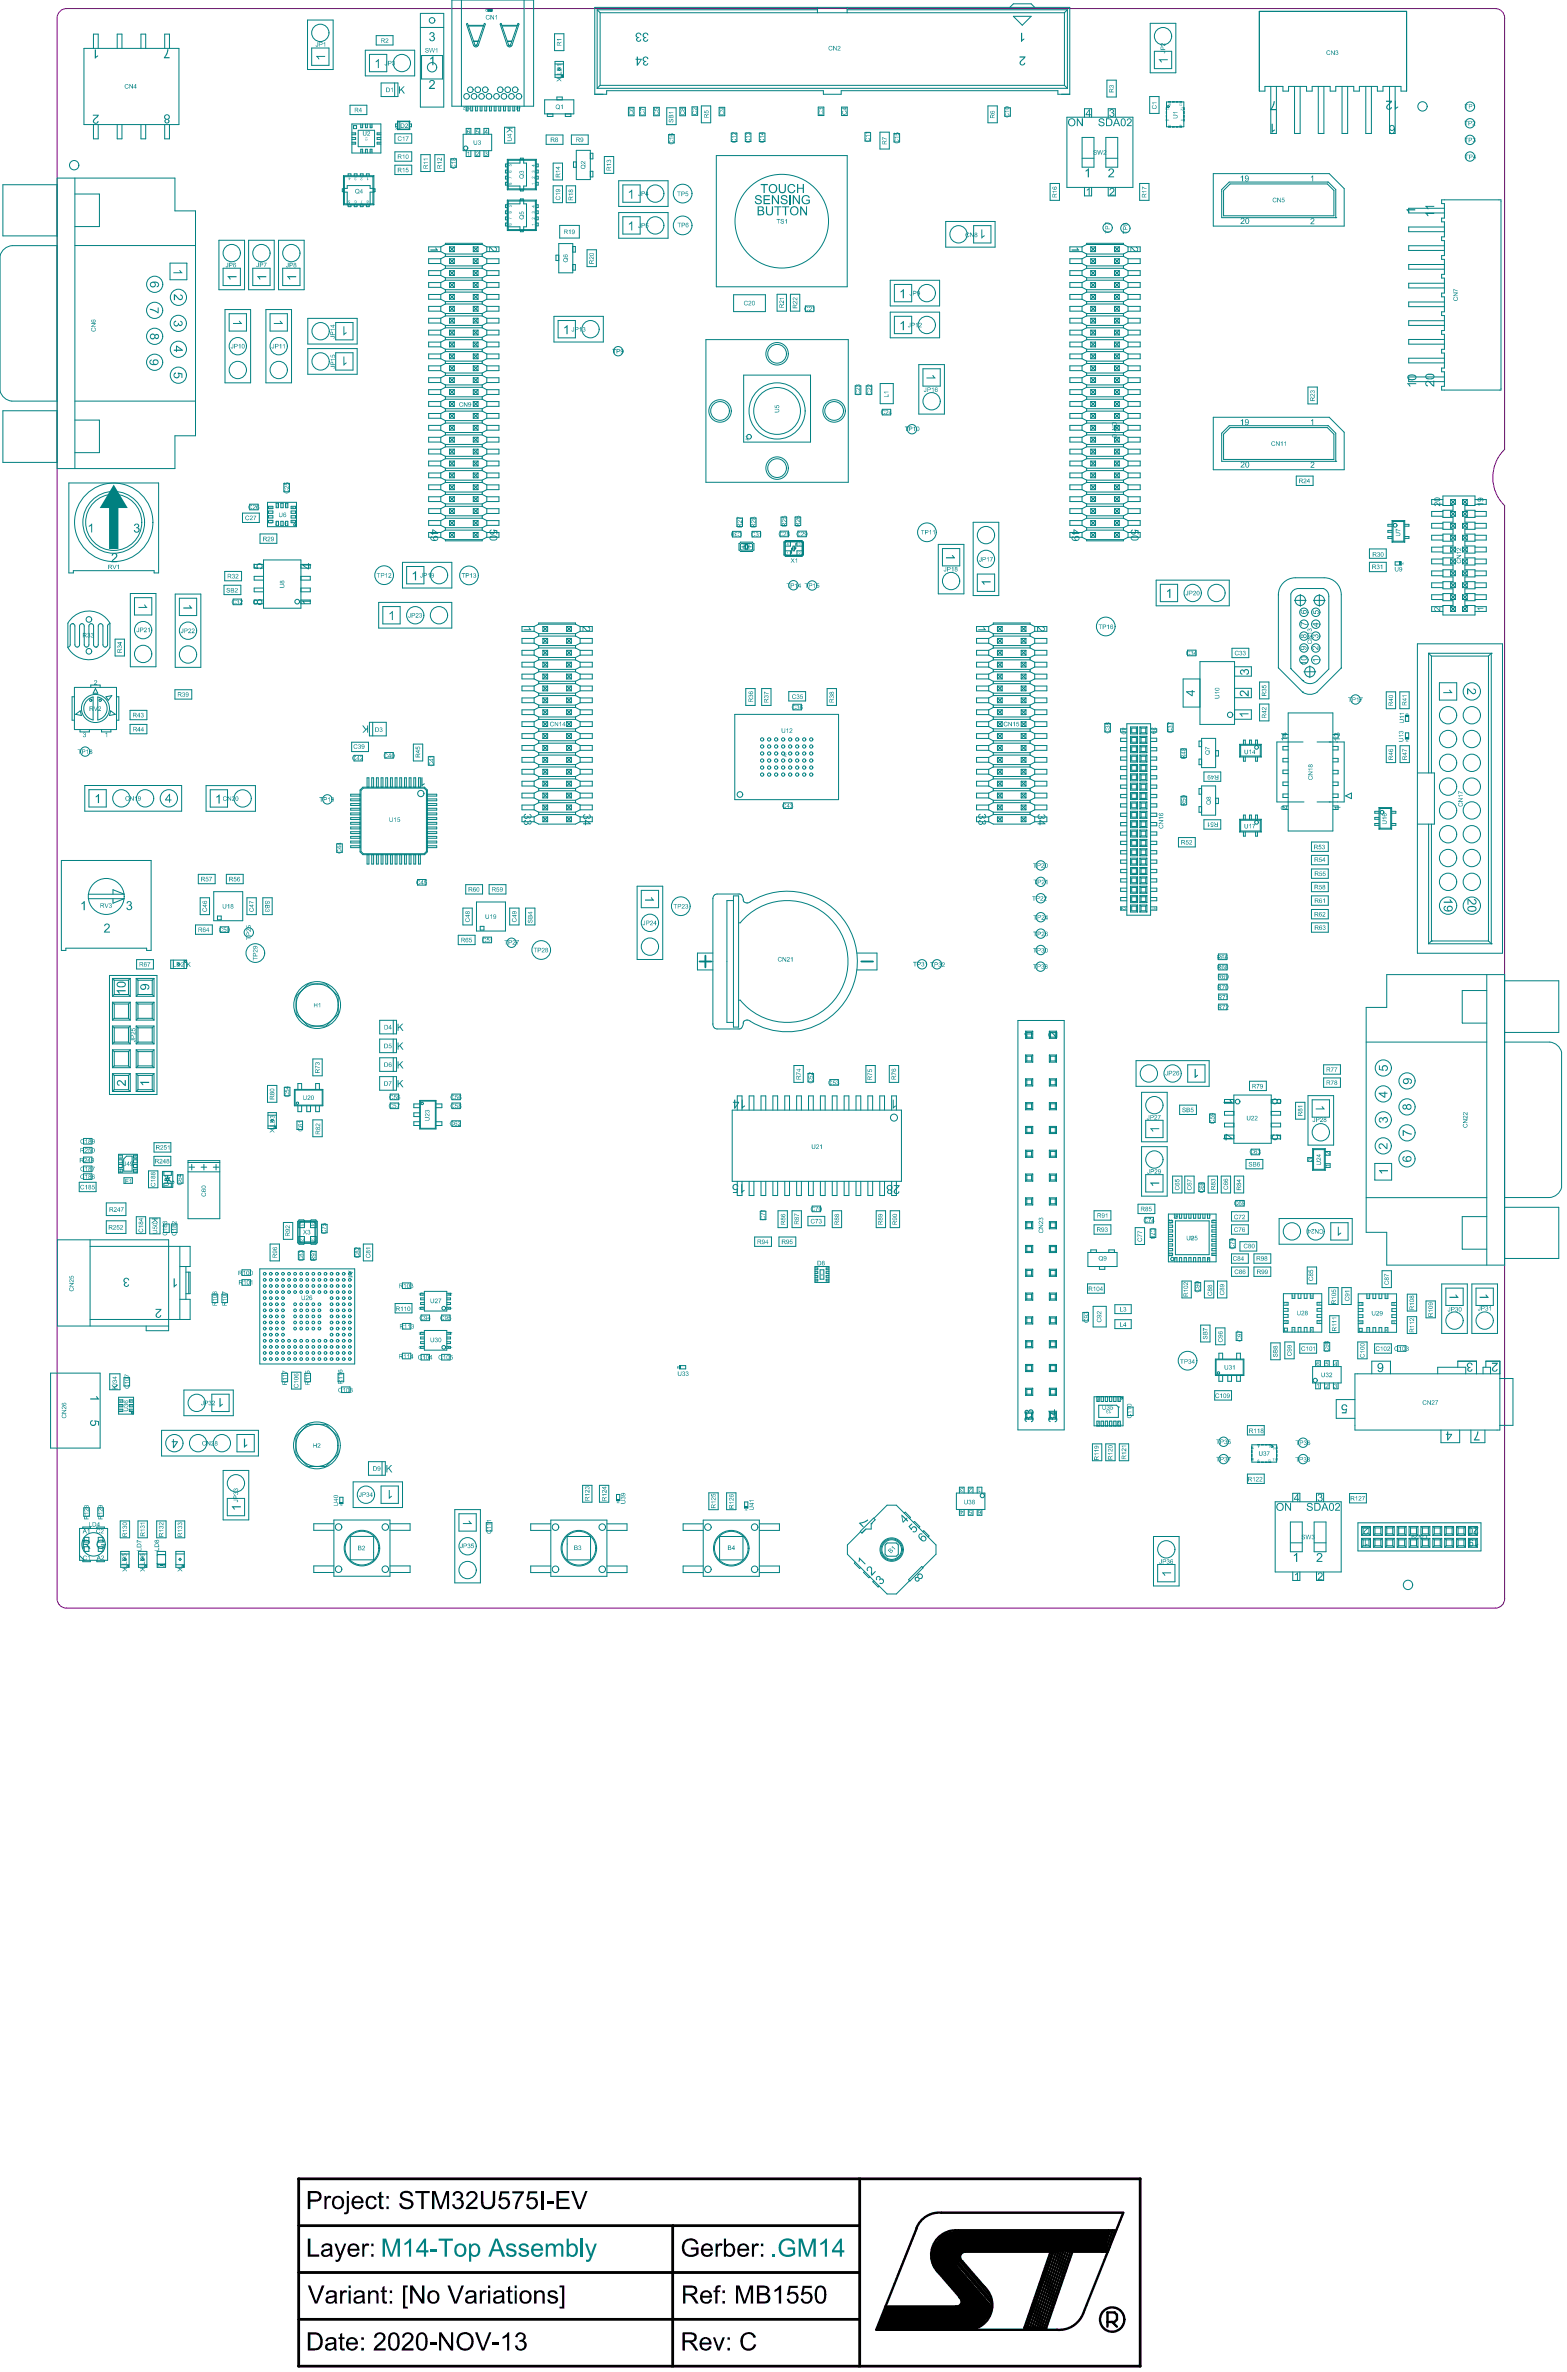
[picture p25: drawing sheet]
<svg xmlns="http://www.w3.org/2000/svg" width="556mm" height="842mm" viewBox="0 0 556 842" stroke-linecap="round" stroke-linejoin="round" font-family="sans-serif">
<g fill="#000">
<path d="M115.2 779.9h.7v.7a1.14 1.14 0 0 1 1.7-.5l-.2 .7a1.04 1.04 0 0 0-1.2 .1 1.04 1.04 0 0 0-.3 1.2v2.5h-.7zM130.6 780.2a1.99 1.99 0 0 1 3.1 1.1l-.7 .1a1.27 1.27 0 0 0-1.7-.8 1.27 1.27 0 0 0-.7 1.7 1.27 1.27 0 0 0 .9 1.7 1.27 1.27 0 0 0 1.6-1.1l.7 .1a2.07 2.07 0 0 1-2.6 1.5 2.07 2.07 0 0 1-1.3-2.7l.1-.9zM134.6 778.7l.8-.4v1.6h.8v.6h-.8v3.2l.8 .2 .1 .7h-.7a1.06 1.06 0 0 1-1-1.4v-2.7h-.5v-.6h.5zM142.4 778.7l.2-.1a2.56 2.56 0 0 1 4 1.4h-.8a1.6 1.6 0 0 0-1.5-1.2 1.6 1.6 0 0 0-1.5 1 2.78 2.78 0 0 0 2.3 1.2l.3 .1a1.81 1.81 0 0 1 1.4 2.1 1.81 1.81 0 0 1-2.1 1.5 2.44 2.44 0 0 1-3-2.2h.8a1.9 1.9 0 0 0 1.6 1.4 1.9 1.9 0 0 0 1.9-.9 1.65 1.65 0 0 0-2-1.4 1.92 1.92 0 0 1-1.9-2.4zM147.5 778.1h5v.8h-2.1v5.7h-.8v-5.7h-2.1zM161.2 778.6a1.76 1.76 0 0 1 2.5-.1 1.76 1.76 0 0 1 .1 2.4l-.3 .2a1.85 1.85 0 0 1 1.1 2.2 1.85 1.85 0 0 1-2.1 1.4 2 2 0 0 1-2-1.8l.8-.1a1.27 1.27 0 0 0 1.5 1.1 1.27 1.27 0 0 0 1-1.6 1.27 1.27 0 0 0-1.7-.8v-.6a1.11 1.11 0 0 0 1.5-.9 1.11 1.11 0 0 0-1.1-1.3 1.11 1.11 0 0 0-1.1 1.2l-.8-.1zM166.1 778.6l.6-.3a1.98 1.98 0 0 1 2.7 .9 1.98 1.98 0 0 1-.9 2.7l-2.1 1.9h3.2v.8h-4.3l.6-1.5 1.6-1.3a1.9 1.9 0 0 0 1-2.7 1.33 1.33 0 0 0-1.5-.2 1.33 1.33 0 0 0-.7 1.2l-.8-.1zM177.7 778.2h3.1v.8h-2.6l-.3 1.7a2.16 2.16 0 0 1 3.2 2.1 2.16 2.16 0 0 1-3.6 1.4l-.6-1.3 .8-.1a1.39 1.39 0 0 0 2.1 .9 1.39 1.39 0 0 0 .1-2.3 1.34 1.34 0 0 0-2.2 .2l-.7-.1zM181.9 778.2h4.1v.7l-1.3 1.7-.7 1.8-.4 2.2h-.8l.3-2 .5-1.6 1.4-2h-3.1zM187.5 778.2h3.2v.8h-2.5l-.3 1.7a2.12 2.12 0 0 1 3.1 1.6 2.12 2.12 0 0 1-2.7 2.3 1.76 1.76 0 0 1-1.5-1.7l.8-.1a1.34 1.34 0 0 0 1.8 1.1 1.34 1.34 0 0 0 .7-2 1.34 1.34 0 0 0-2.4-.3l-.8-.1zM197.6 778.1h4.5v.8h-3.7v2h3.5v.7h-3.5v2.2h3.9v.8h-4.7zM128.6 796.8h.7v.7a1.14 1.14 0 0 1 1.8-.5l-.3 .8-.2-.1a.97 .97 0 0 0-1 .2 .97 .97 0 0 0-.3 1v2.6h-.7z"/>
<path d="M153.4 778.1h1.2l1.9 5.5 1.9-5.5h1v6.5h-.7v-5.4l-1.9 5.4h-.7l-1.9-5.5v5.5h-.8zM170.7 778.1h.9v3.9a1.71 1.71 0 0 0 1.7 1.9 1.71 1.71 0 0 0 1.7-2v-3.8h.8v3.9a2.54 2.54 0 0 1-2.6 2.7 2.54 2.54 0 0 1-2.5-2.8zM192.2 778.1h.9v6.5h-.9zM194.1 781.9h2.4v.7h-2.4zM202.8 778.1h.9l2 5.8 2.1-5.8h.8l-2.4 6.5h-1zM243.1 795.7l1.2-.6a2.66 2.66 0 0 1 3.6 1.8l-.8 .2a2.09 2.09 0 0 0-2.3-1.3 2.09 2.09 0 0 0-1.8 2 2.48 2.48 0 0 0 1.1 2.8 2.48 2.48 0 0 0 3-.4v-1.3h-1.8v-.7h2.7v2.4l-.3 .1a3.4 3.4 0 0 1-4.8-.1 3.4 3.4 0 0 1 .2-4.9zM254.1 796.8h.7v.7a1.14 1.14 0 0 1 1.8-.5l-.4 .7a.9 .9 0 0 0-1.1 .1 .9 .9 0 0 0-.2 1.1l-.1 2.6h-.7zM267 796.8h.6l.1 .7a1.14 1.14 0 0 1 1.8-.5l-.4 .8-.1-.1a1.01 1.01 0 0 0-1.1 .2 1.01 1.01 0 0 0-.2 1.1v2.5h-.7zM334.6 793.4l4.7-1.3h54v7.6h-51.6l-2.3 5.9-4 4.1-4.6-6.2v-5.5zM109.3 795.1h.9v5.6h3.1v.8h-4zM109.3 811.7h.9l2 5.8 2.1-5.8h.9l-2.6 6.4h-.8zM118.7 796.8h.9l1.2 3.8 1.4-3.8h.7l-1.9 5.2a1.41 1.41 0 0 1-1.9 1.3v-.8a.98 .98 0 0 0 1-.1 .98 .98 0 0 0 .4-.9z"/>
<path d="M120.7 813.5h.8v.7l.1-.2a1.01 1.01 0 0 1 1.7-.3l-.3 .6a1.09 1.09 0 0 0-1.2 .2 1.09 1.09 0 0 0-.3 1.2v2.4h-.8zM130.7 813.5h.7v.7l.2-.3a1.6 1.6 0 0 1 1.9-.4 1.6 1.6 0 0 1 .9 1.8v2.8h-.8v-2.8a1.14 1.14 0 0 0-1.3-1.2 1.14 1.14 0 0 0-.8 1.5v2.5h-.8zM135.8 812.3l.7-.4v1.6h.9v.6h-.9v2.9l.3 .5h.6l-.1 .6a1.12 1.12 0 0 1-1.2-.2 1.12 1.12 0 0 1-.3-1.1v-2.7h-.6v-.6h.6zM143.1 811.7h1.7v.7h-1v6.8h1v.7h-1.7zM145.6 811.7h.9l3.3 5.1v-5.1h.9v6.4h-1l-3.2-5v5h-.9zM158.9 811.7h.9l2 5.8 2-5.8h.9l-2.5 6.4h-.9zM170.3 813.5h.7v.7a1.13 1.13 0 0 1 1.9-.5l-.4 .6a.99 .99 0 0 0-1.1 .1 .99 .99 0 0 0-.3 1.1v2.6h-.8zM180.4 812.3l.7-.4v1.6h.9v.6h-.9v2.9l.3 .5h.6l-.1 .6a1.12 1.12 0 0 1-1.2-.2 1.12 1.12 0 0 1-.3-1.1v-2.7h-.6v-.6h.6zM189.6 813.5h.8v.6a1.67 1.67 0 0 1 2-.6 1.67 1.67 0 0 1 1 1.8v2.8h-.8v-2.8a1.1 1.1 0 0 0-1.2-1.2 1.1 1.1 0 0 0-.9 1.5v2.5h-.9zM194.9 813.7l.6-.2a1.79 1.79 0 0 1 2.5 1.2l-.8 .1a1.04 1.04 0 0 0-1-.8 1.04 1.04 0 0 0-1 .8l1.3 .5a1.44 1.44 0 0 1 1.5 2.1l-.1 .1a2.14 2.14 0 0 1-3.6-.8l.7-.1a1.16 1.16 0 0 0 1.2 1 1.16 1.16 0 0 0 1.1-1l-2.2-.8a1.25 1.25 0 0 1-.2-2.1zM198.7 811.7h1.6v8.2h-1.6v-.7h.9v-6.8h-.9zM254.4 811.8l1.6-.1-.2 .7a.69 .69 0 0 0-.8-.1 .69 .69 0 0 0-.3 .8v.4h1v.6h-1v4h-.7v-4h-.7v-.6h.7v-1.1z"/>
<path d="M261.3 811.7h1.3l1.7 5.5 1.9-5.5h1.2v6.4h-.9v-5.3l-1.8 5.3h-.8l-1.8-5.5v5.5h-.8zM275 813.2l1.1-.6 .7-.9h.5v6.4h-.8v-5l-1.5 1zM280.1 811.8h3.1v.8h-2.5l-.3 1.6a2.13 2.13 0 0 1 3.1 1.5 2.13 2.13 0 0 1-2.3 2.5h-.3a1.77 1.77 0 0 1-1.6-1.5v-.3h.8a1.39 1.39 0 0 0 2.1 .9 1.39 1.39 0 0 0 .1-2.3 1.34 1.34 0 0 0-2.1 .2l-.8-.1zM285 811.8h3.2v.8h-2.5l-.4 1.6a2.13 2.13 0 0 1 3.2 1.5 2.13 2.13 0 0 1-2.4 2.5h-.2a1.77 1.77 0 0 1-1.6-1.5l-.1-.3h.9a1.33 1.33 0 0 0 1.6 1.1 1.33 1.33 0 0 0 .9-1.8 1.35 1.35 0 0 0-1-1.1 1.35 1.35 0 0 0-1.4 .6l-.8-.1zM120.7 829l.8-.5v1.6h.8v.6h-.8v3.2l.3 .2 .5-.1 .1 .8h-.4a1.04 1.04 0 0 1-1.3-1.4v-2.7h-.5v-.6h.5zM133.4 828.8l.8-.4a1.99 1.99 0 0 1 2.5 1.1 1.99 1.99 0 0 1-.9 2.6l-2.1 1.9h3.2v.8h-4.3l.7-1.5 1.4-1.3a1.95 1.95 0 0 0 1.1-2.7 1.28 1.28 0 0 0-1.4-.2 1.28 1.28 0 0 0-.8 1.2l-.8-.1zM143.3 828.8l.9-.4a1.95 1.95 0 0 1 2.5 1.1 1.95 1.95 0 0 1-.9 2.5l-2.1 2h3.1v.8h-4.2l.1-.7 .5-.7 2.1-1.9a1.29 1.29 0 0 0 .7-1.5 1.29 1.29 0 0 0-1.4-1l-.8 .3-.3 1-.7-.1zM152.5 832.1h2.5v.7h-2.5zM155.9 828.4h.8l3.4 5v-5h.8v6.4h-.9l-3.3-5.1v5.1h-.8zM168.6 828.4h1l1.9 5.6 2.1-5.6h.9l-2.6 6.4h-.8zM174.8 832.1h2.4v.7h-2.4zM178.5 829.9l.9-.5 .9-1h.5v6.4h-.8v-5l-1.6 .9z"/>
<path d="M183.7 828.6a1.72 1.72 0 0 1 2.5 .3 1.72 1.72 0 0 1-.4 2.4 1.89 1.89 0 0 1 1 2.4 1.89 1.89 0 0 1-2.2 1.2 1.88 1.88 0 0 1-1.8-1.8l.8-.2a1.29 1.29 0 0 0 1.6 1.2 1.29 1.29 0 0 0 1-1.7 1.29 1.29 0 0 0-1.9-.7l.2-.6a1.09 1.09 0 0 0 1.4-.9 1.09 1.09 0 0 0-1.2-1.2l-.8 .5-.3 .6-.7-.1zM253.1 830.1h.8l1.3 3.8 1.3-3.8h.8l-1.7 4.7h-.8zM263.8 829l1-.6a2.68 2.68 0 0 1 3.6 1.7l-.9 .2a2.02 2.02 0 0 0-2.5-1.2 2.02 2.02 0 0 0-1.3 2.6 1.99 1.99 0 0 0 1.6 2.4 1.99 1.99 0 0 0 2.3-1.6l.9 .4a2.93 2.93 0 0 1-3.7 1.8 2.93 2.93 0 0 1-1.9-3.6l.2-1zM314.4 819.1h26.1l1.5-2.5 7.3 8.5-2.5 2.3h-35.7z"/>
<path d="M110.2 778.9v2.3h1.7a1.16 1.16 0 0 0 1.4-1.1 1.16 1.16 0 0 0-1.3-1.2zM109.3 778.1h2.9a1.93 1.93 0 0 1 2 2.2 1.93 1.93 0 0 1-2.4 1.7h-1.6v2.6h-.9z"/>
<path d="M123.1 778.1h.8v1h-.8zM123.1 779.9h.8v4.9a1.29 1.29 0 0 1-.4 1.4 1.29 1.29 0 0 1-1.4 .1l.2-.6a.66 .66 0 0 0 .7-.2 .66 .66 0 0 0 .1-.8z"/>
<path d="M115.1 799.6a.91 .91 0 0 0 .1 1.3 .91 .91 0 0 0 1.3-.2l.6-.7 .1-.9zM114.6 797.2l1.7-.5a1.42 1.42 0 0 1 1.7 1.8v2.4l.2 .6h-.8l-.2-.6-.9 .6a1.45 1.45 0 0 1-1.9-.2 1.45 1.45 0 0 1-.1-1.9l.9-.5 1.6-.3a.58 .58 0 0 0 .3-.6 .58 .58 0 0 0-.5-.5 1.22 1.22 0 0 0-1.8 .8l-.7-.1z"/>
<path d="M119.1 780.8l-.4 .9a1.44 1.44 0 0 0 .5 2 1.44 1.44 0 0 0 2-.5l.1-.2a1.79 1.79 0 0 0-1.4-2.6zM118.4 780.4l.6-.3a2.37 2.37 0 0 1 3.2 1.7 2.37 2.37 0 0 1-2.3 2.9 2.42 2.42 0 0 1-1.7-3.9z"/>
<path d="M124.9 797.5l-.7 1.2h2.6a1.34 1.34 0 0 0-1.9-1.2zM124 797.3l.7-.4a2.18 2.18 0 0 1 3 2.5h-3.5a1.34 1.34 0 0 0 1 1.5 1.34 1.34 0 0 0 1.6-.9h.8a2.22 2.22 0 0 1-3 1.4 2.22 2.22 0 0 1-1.1-3.1z"/>
<path d="M126.3 780.6l-.7 1.2h2.6a1.34 1.34 0 0 0-1.9-1.2zM125.5 780.3h.1a2.18 2.18 0 0 1 2.5-.2 2.18 2.18 0 0 1 1 2.4h-3.5a1.35 1.35 0 0 0 1.1 1.5 1.35 1.35 0 0 0 1.5-.9h.8a2.22 2.22 0 0 1-3 1.4 2.22 2.22 0 0 1-1-3.1z"/>
<path d="M131.8 796.8h.8v1h-.8zM131.8 800.6h.8v.9h-.8z"/>
<path d="M137.2 779.9h.8v1h-.8zM137.2 783.6h.8v1h-.8z"/>
<path d="M250.1 797.8l-.4 .9h2.6a1.27 1.27 0 0 0-.8-1.2 1.27 1.27 0 0 0-1.4 .3zM249.4 797.3l.9-.5h1.1a2.13 2.13 0 0 1 1.7 2.6h-3.4a1.34 1.34 0 0 0 1 1.5 1.34 1.34 0 0 0 1.6-.9l.8 .1a2.27 2.27 0 0 1-3.1 1.2 2.27 2.27 0 0 1-.9-3.2z"/>
<path d="M258.4 797.6l-.6 .7v.8a1.31 1.31 0 0 0 1.1 1.9 1.31 1.31 0 0 0 1.3-1.7v-.1a1.33 1.33 0 0 0-.4-1.4 1.33 1.33 0 0 0-1.4-.2zM257 795.1h.8v2.2a1.97 1.97 0 0 1 2.4-.2 1.97 1.97 0 0 1 .9 2.3l-.1 .1a1.82 1.82 0 0 1-1.1 1.9 1.82 1.82 0 0 1-2.1-.5v.6h-.8z"/>
<path d="M263.2 797.5l-.6 1.2h2.6a1.34 1.34 0 0 0-2-1.2zM262.4 797.3l.7-.4a2.18 2.18 0 0 1 2.9 2.5h-3.4a1.34 1.34 0 0 0 1 1.5 1.34 1.34 0 0 0 1.6-.9h.7a2.22 2.22 0 0 1-3 1.4 2.22 2.22 0 0 1-1-3.1z"/>
<path d="M270.2 796.8h.8v1h-.8zM270.2 800.6h.8v.9h-.8z"/>
<path d="M116.7 816.3a.81 .81 0 0 0-.1 1.1 .81 .81 0 0 0 1.1 .1 1.4 1.4 0 0 0 1-1.7zM116.3 813.7l1.6-.3a1.4 1.4 0 0 1 1.7 1.7v2.4l.2 .6h-.8l-.2-.6-.3 .3a1.67 1.67 0 0 1-1.9 .4 1.67 1.67 0 0 1-1-1.7l.5-.7 2.3-.5a.59 .59 0 0 0 .3-.6 .59 .59 0 0 0-.4-.5 1.17 1.17 0 0 0-1.9 .7l-.7-.1z"/>
<path d="M123.8 811.7h.7v.9h-.7zM123.8 813.5h.7v4.6h-.7z"/>
<path d="M126.5 816.4a.91 .91 0 0 0 .2 1.2 .91 .91 0 0 0 1.2-.1l.7-.6 .1-1.1zM126.3 813.7l.6-.2a1.68 1.68 0 0 1 2.5 1.4l.3 3.2h-.9v-.6l-1.1 .6a1.48 1.48 0 0 1-1.9-.3 1.48 1.48 0 0 1 .1-1.9l1.9-.6a.55 .55 0 0 0 .6 .1 .55 .55 0 0 0 .3-.6 1.17 1.17 0 0 0-1.2-.8 1.17 1.17 0 0 0-1.1 .9l-.8-.1z"/>
<path d="M138.4 813.5h.8v.9h-.8zM138.4 817.2h.8v.9h-.8z"/>
<path d="M153 814.3l-.5 1.2a1.45 1.45 0 0 0 1.3 2 1.45 1.45 0 0 0 1.4-1.9 1.38 1.38 0 0 0-.6-1.4 1.38 1.38 0 0 0-1.6 .1zM152.5 813.7h.3a2.36 2.36 0 0 1 3.2 2.1 2.36 2.36 0 0 1-3.1 2.2h-.1a2.78 2.78 0 0 1-.3-4.3z"/>
<path d="M166.1 816.4a.91 .91 0 0 0 .2 1.2 .91 .91 0 0 0 1.2-.1l.7-.6 .1-1.1zM165.9 813.7l.7-.2a1.69 1.69 0 0 1 2.5 1.6v2.5l.3 .5h-.8l-.2-.6-.4 .3a1.58 1.58 0 0 1-2 .3 1.58 1.58 0 0 1-.7-1.8l.8-.7 1.3-.2a.77 .77 0 0 0 .9-.9 .77 .77 0 0 0-1.3-.4l-.6 .1-.4 .7-.7-.1z"/>
<path d="M173.3 811.7h.7v.9h-.7zM173.3 813.5h.7v4.6h-.7z"/>
<path d="M176.1 816.4a.87 .87 0 0 0 .1 1.2 .87 .87 0 0 0 1.2-.1l.8-.7v-1zM175.6 813.8l.6-.3 1.1-.1a1.41 1.41 0 0 1 1.7 1.7l.3 3h-.9l-.1-.6-.9 .5a1.48 1.48 0 0 1-2.3-.9 1.48 1.48 0 0 1 1.8-1.7l.4-.1a.58 .58 0 0 0 .6 .1 .58 .58 0 0 0 .3-.6 1.23 1.23 0 0 0-1.2-.8 1.23 1.23 0 0 0-1.1 .9l-.8-.1z"/>
<path d="M182.7 811.7h.8v.9h-.8zM182.7 813.5h.8v4.6h-.8z"/>
<path d="M185.8 814.3l-.6 1.2a1.45 1.45 0 0 0 1.3 2 1.45 1.45 0 0 0 1.4-1.9 1.38 1.38 0 0 0-.6-1.4 1.38 1.38 0 0 0-1.5 .1zM185.2 813.7h.1a2.34 2.34 0 0 1 3.4 1.9 2.34 2.34 0 0 1-2.9 2.4 2.65 2.65 0 0 1-.6-4.3z"/>
<path d="M243.3 812.5v2.1h2.1a1.09 1.09 0 0 0 1.3-1.1 1.09 1.09 0 0 0-1.3-1zM242.5 811.7h3a1.79 1.79 0 0 1 2.1 1.6 1.79 1.79 0 0 1-1.8 2l.8 .6 1.5 2.2h-1l-1.4-2.1-1.1-.7h-1.3v2.8h-.8z"/>
<path d="M249.9 814.2l-.5 1.1h2.5a1.27 1.27 0 0 0-.6-1.2 1.27 1.27 0 0 0-1.4 .1zM249.2 813.9l1-.5 1.1 .1a2.21 2.21 0 0 1 1.5 2.5h-3.5a1.35 1.35 0 0 0 1.1 1.5 1.35 1.35 0 0 0 1.5-.9l.9 .2a2.27 2.27 0 0 1-3.1 1.2 2.27 2.27 0 0 1-1-3.1z"/>
<path d="M256.5 813.5h.8v.9h-.8zM256.5 817.2h.8v.9h-.8z"/>
<path d="M269.6 812.5v1.9h1.5a1.01 1.01 0 0 0 1.3-1 1.01 1.01 0 0 0-1.3-.9zM269.6 815.2v2.2h1.7a1.14 1.14 0 0 0 1.3-1.5l-.4-.6-.6-.1zM268.7 811.7h2.6a1.64 1.64 0 0 1 1.8 1.1 1.64 1.64 0 0 1-.8 2 1.79 1.79 0 0 1 1.1 2.2 1.79 1.79 0 0 1-2.2 1.1h-2.5z"/>
<path d="M290.6 812.6l-.5 1v1.7a1.82 1.82 0 0 0 1.1 2.2 1.77 1.77 0 0 0 1.4-2.2v-.5a2.07 2.07 0 0 0-1.1-2.4zM290.1 812a2.17 2.17 0 0 1 2.5 .2 2.17 2.17 0 0 1 .7 2.3v.8a2.23 2.23 0 0 1-2.4 2.8 2.43 2.43 0 0 1-1.7-2.8v-.6a3.7 3.7 0 0 1 .9-2.7z"/>
<path d="M110.2 829.1v4.9h1.7a2.44 2.44 0 0 0 1.7-3.5 1.79 1.79 0 0 0-2-1.4zM109.3 828.4h2.5a3.2 3.2 0 0 1 2.5 4.6v.3a2.48 2.48 0 0 1-2.7 1.5h-2.3z"/>
<path d="M116.5 832.9a.81 .81 0 0 0-.1 1.1 .81 .81 0 0 0 1.1 .2 1.43 1.43 0 0 0 1.1-1.8zM116.1 830.4l1.3-.3a1.51 1.51 0 0 1 2 1.6v2.4l.2 .7h-.8l-.2-.6-.3 .2a1.67 1.67 0 0 1-1.9 .4 1.67 1.67 0 0 1-1-1.7l.9-.8 1.4-.3a.66 .66 0 0 0 .9-.5 .66 .66 0 0 0-.7-.8h-1l-.6 .9-.8-.2z"/>
<path d="M124.2 830.9l-.5 1.1h2.5a1.27 1.27 0 0 0-.6-1.2 1.27 1.27 0 0 0-1.4 .1zM123.5 830.6l1-.5h1.1a2.28 2.28 0 0 1 1.5 2.6h-3.5a1.45 1.45 0 0 0 .8 1.3 1.45 1.45 0 0 0 1.6-.1l.2-.6 .9 .1a2.26 2.26 0 0 1-3.1 1.2 2.26 2.26 0 0 1-1-3.2z"/>
<path d="M128.2 830.1h1v.9h-1zM128.2 833.9h1v.9h-1z"/>
<path d="M139.1 829.2l-.6 1.6 .1 2a1.2 1.2 0 0 0 1.3 1.4 1.2 1.2 0 0 0 1.1-1.4l.1-1.3a2.23 2.23 0 0 0-1-2.5zM138.6 828.7a2.17 2.17 0 0 1 2.4 .1 2.17 2.17 0 0 1 .9 2.2v.9a2.4 2.4 0 0 1-2.4 3 3.1 3.1 0 0 1-1.7-3.8l.1-1.4z"/>
<path d="M149.1 829.2l-.6 1.4 .1 2.2a1.22 1.22 0 0 0 1.3 1.4 1.22 1.22 0 0 0 1-1.6l.1-1.3a2.06 2.06 0 0 0-1.2-2.3zM148.6 828.7a2.17 2.17 0 0 1 2.4 .1 2.17 2.17 0 0 1 .8 2.4v.7a2.26 2.26 0 0 1-2.7 2.9 3.7 3.7 0 0 1-1.4-4.4l.2-.8z"/>
<path d="M163.5 829.6l-.3 .5a2.65 2.65 0 0 0 1.9 4l.6-.1a2.68 2.68 0 0 0 1.6-2.4 2.68 2.68 0 0 0-1.5-2.5 2.17 2.17 0 0 0-2.3 .5zM163 829h.1a3.1 3.1 0 0 1 3.8-.2 3.1 3.1 0 0 1 1.1 3.6 3.1 3.1 0 0 1-3.9 2.3 3.1 3.1 0 0 1-1.9-4.1z"/>
<path d="M243.2 829v2.2h1.8a1.11 1.11 0 0 0 1.5-1 1.11 1.11 0 0 0-1.4-1.2zM242.3 828.4h3.1a1.78 1.78 0 0 1 2 1.6 1.78 1.78 0 0 1-1.8 1.9l.9 .6 1.4 2.3h-1l-1.5-2.3-.9-.6h-1.3v2.9h-.9z"/>
<path d="M249.8 830.9l-.6 1.1h2.6a1.31 1.31 0 0 0-2-1.1zM248.9 830.6l1.1-.5h1a2.17 2.17 0 0 1 1.6 2.6h-3.4a1.34 1.34 0 0 0 1 1.5 1.34 1.34 0 0 0 1.6-.9l.7 .1a2.25 2.25 0 0 1-3 1.2 2.25 2.25 0 0 1-1-3.1z"/>
<path d="M258.3 830.1h.8v.9h-.8zM258.3 833.9h.8v.9h-.8z"/>
<circle cx="336.8" cy="822.6" r=".84"/>
</g>
<g fill="none" stroke="#000" stroke-width=".84">
<path d="M325.5 791.2l-14.4 36.2h64.1a9.1 9.1 0 0 0 9.3-5.7l14.3-35.8h-64.6a8.7 8.7 0 0 0-8.8 5.4M332.5 799.7h43.1M334 795.2l17.6 20.4M334.2 799.6l17.7 20.4M334.2 796.7l17.7 20.3M334.7 799.2l17.6 20.4M334.7 797.9l17.6 20.4M342.8 799.7a1.89 1.89 0 0 0-1.8 1.2 1.89 1.89 0 0 0 .6 2.2l7.9 9.1a8.8 8.8 0 0 1-3.6 14.9M373.3 798.9l-9.6 27.9M373.9 798.9l-9.5 27.7M374.4 798.9l-9.6 27.7M375.2 798.9l-9.5 27.7"/>
<path d="M376 798.9l-9.5 27.7M376.9 798.9l-9.5 27.7M377.7 798.9l-9.5 27.7M378.6 798.9l-9.5 27.7M379.4 798.9l-9.5 27.7M380.3 798.9l-9.6 27.7M381 799.7h12.3l2.5-7.6h-55.6a8.8 8.8 0 0 0-8.9 5.2 8.8 8.8 0 0 0 2.1 10.1l10.2 11.7h-29.2M381 798.9l-9.6 27.9M393.6 792.1l-2.5 7.6M394.1 792.1l-2.5 7.6M395 792.1l-2.5 7.6M331.3 804.3l18 20.8"/>
<path d="M332.1 804.3l17.6 20.4M332.1 803.4l17.6 20.4M332.6 803l17.6 20.4M333 802.6l17.6 20.4M333.4 802.2l17.6 20.3M333.8 801.7l17.6 20.4M334.2 801.3l17.5 20.2M334.2 800.5l17.7 20.3M340.6 815.9a1.82 1.82 0 0 1 .6 2.2 1.82 1.82 0 0 1-2 1.1M393.2 824.7h2.5l.8-.9v-1.7l-.8-.8h-2.5v5M394.9 824.7l1.6 1.6"/>
<circle cx="394.9" cy="823.8" r="4.3"/>
</g>
<path d="M106 773.8h298.8v66.6h-298.8zM305.2 773.8v66.6M106 790.5h199.2M238.8 790.5v49.9M106 807.1h199.2M106 823.7h199.2M363.7 826.8h7.7" fill="none" stroke="#000" stroke-width=".99"/>
<path d="M21.3 4l1-.7 1.3-.3h507.3a3.3 3.3 0 0 1 3.3 3.4v153.2a13.9 13.9 0 0 0 0 20v388.2a3.3 3.3 0 0 1-3.3 3.3h-507.3a3.3 3.3 0 0 1-3.3-3.3v-561.4l.2-1.3z" fill="none" stroke="#800080" stroke-width=".36"/>
<path d="M40.4 172.1l5 8.3h-3.4v14.6h-3.3v-14.6h-3.3z" fill="#008080"/>
<g fill="none" stroke="#008080" stroke-width=".36">
<path d="M29.8 17.2h33.7v27h-33.7zM33.2 17.2v-5.1h1.7v5.1M41.6 17.2v-5.1h1.7v5.1M50 17.2v-5.1h1.7v5.1M58.5 17.2v-5.1h1.7v5.1M109.2 7.1h9.1v17.6h-9.1zM110.7 17.1h6.1v6.1h-6.1zM129.7 17.8h17.5v9.2h-17.5zM131.2 19.3h6.1v6.2h-6.1zM133.6 12.7h5.9v3.3h-5.9zM149.2 4.8h8.3v33.2h-8.3zM149.2 9.7h8.3"/>
<path d="M149.7 19.7h7.4v8.4h-7.4zM160.4 0h29v37.7h-29zM163.8 0v37.7M165.6 8.7l2.8 7.7M166 8.3l2.7 7.7M166.2 9h5.5M166.3 9.2h5.3M168.1 14.6h1.7M168.2 14.7h1.5M172 8.3l-2.8 7.7M172.3 8.7l-2.8 7.7M177.6 8.7l2.7 7.7"/>
<path d="M177.9 8.3l2.7 7.7M178.2 9h5.5M178.3 9.2h5.3M180.1 14.6h1.6M180.2 14.7h1.5M183.9 8.3l-2.7 7.7M184.2 8.7l-2.7 7.7M186.1 0v37.7M196.9 12h3.3v6h-3.3zM211.2 2.6h168.6v30.9h-4.2v-1.3h-77v1.3h-6.3v-1.3h-76.9v1.3h-4.2zM212 3.5l1.1 1M212 3.5v27.9"/>
<path d="M212 3.5h78.2M213.1 4.5v25.8M213.1 4.5h164.8M290.2 2.6v1.9M300.8 2.6v1.9M300.8 3.5h78.2M358.5 2.6l1.3-1.2h6.3l1.3 1.2M359.8 5.8h6.3l-3.2 3.2zM377.9 4.5v25.8M379 3.5l-1.1 1M379 3.5v27.9M408.4 8.3h9.1v17.6h-9.1z"/>
<path d="M409.8 18.2h6.2v6.2h-6.2zM447.1 4h52.3v28.4h-2v-1.7h-6.4v1.7h-2v-1.7h-6.4v1.7h-2v-1.7h-6.4v1.7h-2v-1.7h-6.3v1.7h-2v-1.7h-6.4v1.7h-2v-1.7h-6.4v1.7h-2zM124.3 37.4h5.9v3.3h-5.9zM135.3 29.5h6v4.8h-6zM140.1 29.5v4.8M165.5 37.7v1.7h.6v-1.7M167.1 37.7v1.7h.7v-1.7M168.8 37.7v1.7h.7v-1.7M170.5 37.7v1.7h.6v-1.7M172.1 37.7v1.7h.7v-1.7M173.8 37.7v1.7h.6v-1.7M175.4 37.7v1.7h.7v-1.7"/>
<path d="M177.1 37.7v1.7h.7v-1.7M178.8 37.7v1.7h.6v-1.7M180.4 37.7v1.7h.7v-1.7M182.1 37.7v1.7h.6v-1.7M183.7 37.7v1.7h.7v-1.7M193.4 35.5h10.3v4.9h-10.3zM197 26.6h3M197 22.7h3M197 21.8h3v5.7h-3zM197.7 35.5v-1h1.9v1M198.5 24.2l.5 .4-.5 .5-.4-.5zM212 31.4h167"/>
<path d="M213.1 30.3l-1.1 1.1M213.1 30.3h164.8M223.1 38.1h2v3h-2zM227.1 38.1h2v3h-2zM232.1 38.1h2v3h-2zM236.7 38.3h3.3v6h-3.3zM241.4 38.1h2v3h-2zM245.7 38h2v2.9h-2zM249 37.6h3.3v6h-3.3zM255.3 38.1h2v3h-2zM290.5 38h2v3h-2zM298.8 38h2v3h-2z"/>
<path d="M350.7 37.6h3.4v6h-3.4zM356.7 38.3h2v3h-2zM377.9 30.3l1.1 1.1M393 28.5h3.3v6h-3.3zM408.2 34.3h3.3v6h-3.3zM414.2 36.2h6.1v8.8h-6.1zM414.2 38.3v.7M414.2 39.6v.7M414.9 36.2h.7M416.2 36.2h.7M417.6 36.2h.6M418.9 36.2h.6"/>
<path d="M420.3 38.3v.7M420.3 39.6v.7M451.2 30.7v16.7h2v-16.7M459.6 30.7v16.7h2v-16.7M468 30.7v16.7h2v-16.7M476.5 30.7v16.7h2v-16.7M484.9 30.7v16.7h2v-16.7M493.3 30.7v16.7h2v-16.7M33.2 44.2v5.1h1.7v-5.1M41.6 44.2v5.1h1.7v-5.1M50 44.2v5.1h1.7v-5.1M58.5 44.2v5.1h1.7v-5.1"/>
<path d="M124.9 48.9h1.4v.6h-1.4M124.9 47.2h1.4v.7h-1.4M124.9 50.5h1.4v.7h-1.4M124.9 44h10.3v10.3h-10.3zM125.5 44.6h1.1v1.1h-1.1zM127.2 46.3h5.8v5.8h-5.8zM128.1 54.3v-1.3h.6v1.3M128.1 44v1.4h.6v-1.4M129.7 54.3v-1.3h.7v1.3M129.7 44v1.4h.7v-1.4M131.4 44v1.4h.7v-1.4M131.4 54.3v-1.3h.7v1.3"/>
<path d="M135.2 48.9h-1.3v.6h1.3M135.2 50.5h-1.3v.7h1.3M135.2 47.2h-1.3v.7h1.3M140.2 47.5h6v3.3h-6zM140.2 53.9h6v3.4h-6zM140.2 58.7h6v3.3h-6zM141.1 46h.1M141.1 44h-.7v1h.7M141.1 46h4.3M141.1 43v3M141.1 43h4.3M141.1 43l.2 .2"/>
<path d="M141.3 43.2h.1M141.3 45.9h4M141.3 43.2h4M141.3 43.2v2.7M141.3 45.9l-.2 .1M141.9 43.2v2.7M145.3 45.9h.1M145.3 43.2h.1M145.3 43.2v2.7M145.3 45.9l.1 .1M145.4 43v3M145.4 44h.7v1h-.7"/>
<path d="M145.4 43l-.1 .2M149.4 54.9h3.3v6h-3.3zM154.4 54.9h3.3v6h-3.3zM160 56.4h2v3h-2zM164.4 47.7h10.2v5.8h-10.2zM165.5 53.5v2.1h1.7v-2.1M165.5 47.7v-2.1h1.7v2.1M168.7 53.5v2.1h1.6v-2.1M168.7 47.7v-2.1h1.6v2.1M171.8 53.5v2.1h1.7v-2.1M171.8 47.7v-2.1h1.7v2.1M179.1 45.2h3.7v5.6h-3.7z"/>
<path d="M180.1 58.3h-.6v1h.6M180.1 56.6v10.8M180.1 56.6l.4 .3M180.1 56.6h10.3M180.5 56.9v10.2M180.5 56.9h9.6M184.6 56.6v1.3h-4.5M184.8 56.6v-.4h1v.4M185.9 56.6v1.3h1v8.2h-1v1.3M190.1 56.9v10.2M190.4 58.3h.7v1h-.7M190.4 56.6l-.3 .3"/>
<path d="M190.4 56.6v10.8M193.9 47.9h6v3.4h-6zM194.3 40.4v1h2v-1M196.4 57.9h3.3v6h-3.3zM200.7 40.4v1h2v-1M202.9 47.9h5.9v3.4h-5.9zM204.6 57.5h-1v1.9h1M204.6 53.4h5v10.4h-5zM209.6 54.4h.9v2h-.9M214.6 55.6h3.3v6h-3.3zM237.4 47.8h2v3h-2zM254.3 55.3h46.5v46.6h-46.5z"/>
<path d="M259.6 47.3h2v3h-2zM264.6 47.3h2v3h-2zM269.6 47.3h2v3h-2zM307.1 47.1h2v3h-2zM312.4 46.9h3.3v6h-3.3zM317.4 47.4h2v3h-2zM378.8 41.6h23.4v25h-23.4zM384.2 48.8h4.2v10.6h-4.2zM384.2 56.2h4.2M385 41.6v-3h2.5v3M392.6 48.8h4.2v10.6h-4.2zM392.6 56.2h4.2"/>
<path d="M393.5 41.6v-3h2.5v3M414.2 40.9v.7M414.2 42.3v.6M414.9 45h.7M416.2 45h.7M417.6 45h.6M418.9 45h.6M420.3 40.9v.7M420.3 42.3v.6M20.3 63.2h41.8v11.7h7.3v79.9h-7.3v11.6h-41.8zM20.3 65.6h-19.3v18.2h19.3M26.6 68.9l8.7 .1v11.5h-8.7"/>
<path d="M26.6 63.2v103.2M121.9 67.1h-.4v1h.4M121.9 68.2h1.4v4.5M121.9 62.4v10.3M121.9 66.9h1.4v-1h8.1v1h1.3M121.9 62.4l.4 .3M121.9 72.7h10.8M121.9 62.4h10.8M122.3 72.4l-.4 .3M122.3 62.7h10.1M122.3 72.4h10.1M122.3 62.7v9.7"/>
<path d="M123.6 62.4v-.6h1v.6M123.6 72.7v.7h1v-.7M125.8 72.7v.7h1v-.7M125.8 62.4v-.6h1v.6M127.9 72.7v.7h1v-.7M127.9 62.4v-.6h1v.6M130.1 72.7v.7h1v-.7M130.1 62.4v-.6h1v.6M132.4 72.4l.3 .3M132.4 62.7v9.7M132.7 67.1h.4v1h-.4M132.7 68.2h-1.3v4.5"/>
<path d="M132.7 62.4v10.3M132.7 62.4l-.3 .3M180.1 72.7h-.6v1h.6M180.1 74.9h-.6v1h.6M180.1 77.1h-.6v1h.6M180.1 60.4h-.6v1h.6M180.1 62.6h-.6v1h.6M180.1 64.7h-.6v1h.6M180.1 79.2h-.6v1h.6M180.1 71.1v10.8M180.1 71.1l.4 .3M180.1 66.1h4.5v1.3"/>
<path d="M180.1 71.1h10.3M180.1 67.4h10.3M180.5 67.1h9.6M180.5 67.1l-.4 .3M180.5 71.4v10.2M180.5 71.4h9.6M184.6 71.1v1.3h-4.5M184.8 67.4v.4h1v-.4M184.8 71.1v-.4h1v.4M185.9 71.1v1.3h1v8.2h-1v1.3M190.1 71.4v10.2M190.1 67.1l.3 .3"/>
<path d="M190.4 72.7h.7v1h-.7M190.4 74.9h.7v1h-.7M190.4 77.1h.7v1h-.7M190.4 79.2h.7v1h-.7M190.4 62.6h.7v1h-.7M190.4 64.7h.7v1h-.7M190.4 60.4h.7v1h-.7M190.4 71.1l-.3 .3M190.4 71.1v10.8M196.4 66h3.3v6h-3.3zM201 66h3.4v6h-3.4zM209.6 60.8h.9v2h-.9"/>
<path d="M219.7 64.2h17.5v9.1h-17.5zM219.7 75.5h17.5v9.1h-17.5zM221.1 65.7h6.2v6.1h-6.2zM221.1 77h6.2v6.1h-6.2zM335.8 78.7h17.5v9.1h-17.5zM372.8 65.2h3.3v6h-3.3zM385 66.6v3h2.5v-3M393.5 66.6v3h2.5v-3M404.6 65.2h3.3v6h-3.3zM430.8 61.7h41.1l5.3 5.3v13.3h-46.4zM436.4 64.7h35.2l2.6 2.6v10h-40.5v-10zM436.7 65.3h34.5l2.4 2.4v8.9h-39.2v-8.9z"/>
<path d="M474.2 77.3h.1M511.8 71h21.1v67.5h-21.1v-1.3h1v-5.2h-1v-1.3h1v-5.3h-1v-1.3h1v-5.4h-1v-1.3h1v-5.3h-1v-1.4h1v-5.3h-1v-1.3h1v-5.3h-1v-1.4h1v-5.3h-1v-1.3h1v-5.3h-1v-1.4h1v-5.3h-1v-1.3h1v-5.2h-1zM512.8 74h-12.7v1.6h12.7M0 90.8v48.1M4.3 87.2h16M26.6 87.2h42.8M60.4 93.5h5.9v5.9h-5.9zM77.7 85.3h9.1v17.6h-9.1zM79.2 95.3h6.1v6.1h-6.1zM88.3 85.3h9.1v17.6h-9.1zM89.7 95.3h6.2v6.1h-6.2zM98.9 85.3h9.1v17.6h-9.1z"/>
<path d="M100.4 95.3h6.1v6.1h-6.1zM156.5 87.7h-4.3v1.7h4.3M156.5 91.9h-4.3v1.7h4.3M156.5 96.1h-4.3v1.7h4.3M156.5 87.7v1.7M156.5 91.9v1.7M156.5 96.1v1.7M156.5 97.8l1.6 .9M156.5 93.6l1.6 .8M156.5 89.4l1.6 .8M158.1 86.8v-.4h13.1v.4M158.1 90.2v.9"/>
<path d="M158.1 94.4v.9M158.1 98.7v.8M158.1 99.5l-1.6 .9M158.1 91.1l-1.6 .8M158.1 86.8l-1.6 .9M158.1 95.3l-1.6 .8M158.1 98.7h13.1M158.1 99.5h13.1M158.1 91.1h13.1M158.1 94.4h13.1M158.1 90.2h13.1M158.1 95.3h13.1"/>
<path d="M158.1 86.8h13.1M159.6 87.7v1.7M159.6 91.9v1.7M159.6 96.1v1.7M159.6 96.1l1.7 1.7M159.6 91.9l1.7 1.7M159.6 87.7l1.7 1.7M159.6 97.8h1.7M159.6 96.1h1.7M159.6 93.6h1.7M159.6 91.9h1.7M159.6 89.4h1.7"/>
<path d="M159.6 87.7h1.7M161.3 87.7v1.7M161.3 91.9v1.7M161.3 96.1v1.7M161.3 96.1l-1.7 1.7M161.3 91.9l-1.7 1.7M161.3 87.7l-1.7 1.7M168 87.7v1.7M168 91.9v1.7M168 96.1v1.7M168 96.1l1.7 1.7M168 97.8h1.7"/>
<path d="M168 96.1h1.7M168 91.9l1.7 1.7M168 93.6h1.7M168 91.9h1.7M168 89.4h1.7M168 87.7h1.7M168 87.7l1.7 1.7M169.7 87.7v1.7M169.7 91.9v1.7M169.7 96.1v1.7M169.7 96.1l-1.7 1.7M169.7 91.9l-1.7 1.7"/>
<path d="M169.7 87.7l-1.7 1.7M171.2 90.2v.9M171.2 94.4v.9M171.2 98.7v.8M171.2 99.5l1.6 .9M171.2 91.1l1.6 .8M171.2 86.8l1.6 .9M171.2 95.3l1.6 .8M172.8 87.7v1.7M172.8 91.9v1.7M172.8 96.1v1.7M172.8 96.1h4.3v1.7h-4.3"/>
<path d="M172.8 97.8l-1.6 .9M172.8 91.9h4.3v1.7h-4.3M172.8 87.7h4.3v1.7h-4.3M172.8 93.6l-1.6 .8M172.8 89.4l-1.6 .8M180.1 80.6h4.5v1.3M180.1 81.9h10.3M180.5 81.6l-.4 .3M180.5 81.6h9.6M184.8 81.9v.4h1v-.4M190.1 81.6l.3 .3M198.4 90.6h-1v1.9h1"/>
<path d="M198.4 86.5h5v10.4h-5zM198.7 80.1h7v4.4h-7zM203.4 93.9h.9v2h-.9M203.4 87.5h.9v2h-.9M208.4 88.7h3.3v6h-3.3zM316.1 99.5h17.5v9.2h-17.5zM345.7 80.1h6.1v6.2h-6.1zM384.2 96.1h-4.4v1.7h4.4M384.2 91.9h-4.4v1.7h4.4M384.2 87.7h-4.4v1.7h4.4M384.2 87.7v1.7M384.2 91.9v1.7"/>
<path d="M384.2 96.1v1.7M384.2 97.8l1.6 .9M384.2 93.6l1.6 .8M384.2 89.4l1.6 .8M385.8 86.8v-.4h13.1v.4M385.8 90.2v.9M385.8 94.4v.9M385.8 98.7v.8M385.8 99.5l-1.6 .9M385.8 91.1l-1.6 .8M385.8 86.8l-1.6 .9M385.8 95.3l-1.6 .8"/>
<path d="M385.8 98.7h13.1M385.8 99.5h13.1M385.8 91.1h13.1M385.8 94.4h13.1M385.8 90.2h13.1M385.8 95.3h13.1M385.8 86.8h13.1M387.3 97.8h1.6M387.3 96.1h1.6M387.3 93.6h1.6M387.3 91.9h1.6M387.3 89.4h1.6"/>
<path d="M387.3 87.7h1.6M387.3 87.7v1.7M387.3 91.9v1.7M387.3 96.1v1.7M387.3 96.1l1.6 1.7M387.3 91.9l1.6 1.7M387.3 87.7l1.6 1.7M388.9 87.7v1.7M388.9 91.9v1.7M388.9 96.1v1.7M388.9 96.1l-1.6 1.7M388.9 91.9l-1.6 1.7"/>
<path d="M388.9 87.7l-1.6 1.7M395.7 97.8h1.7M395.7 96.1h1.7M395.7 93.6h1.7M395.7 91.9h1.7M395.7 89.4h1.7M395.7 87.7h1.7M395.7 87.7v1.7M395.7 91.9v1.7M395.7 96.1v1.7M395.7 96.1l1.7 1.7M395.7 91.9l1.7 1.7"/>
<path d="M395.7 87.7l1.7 1.7M397.4 96.1l-1.7 1.7M397.4 91.9l-1.7 1.7M397.4 87.7l-1.7 1.7M397.4 87.7v1.7M397.4 91.9v1.7M397.4 96.1v1.7M398.9 90.2v.9M398.9 94.4v.9M398.9 98.7v.8M398.9 99.5l1.6 .9M398.9 91.1l1.6 .8"/>
<path d="M398.9 86.8l1.6 .9M398.9 95.3l1.6 .8M400.5 96.1h4.3v1.7h-4.3M400.5 91.9h4.3v1.7h-4.3M400.5 87.7h4.3v1.7h-4.3M400.5 87.7v1.7M400.5 91.9v1.7M400.5 96.1v1.7M400.5 97.8l-1.6 .9M400.5 93.6l-1.6 .8M400.5 89.4l-1.6 .8M512.8 87.3h-12.7v1.6h12.7"/>
<path d="M512.8 80.6h-12.7v1.7h12.7M512.8 93.9h-12.7v1.7h12.7M79.9 109.9h9.1v26.1h-9.1zM81.4 111.4h6.1v6.2h-6.1zM94.4 109.9h9.1v26.1h-9.1zM95.9 111.4h6.1v6.2h-6.1zM109.3 113.1h17.5v9.1h-17.5zM119.2 114.6h6.1v6.1h-6.1zM156.5 100.4h-4.3v1.7h4.3M156.5 104.6h-4.3v1.7h4.3M156.5 108.8h-4.3v1.7h4.3M156.5 113h-4.3v1.7h4.3"/>
<path d="M156.5 117.3h-4.3v1.7h4.3M156.5 100.4v1.7M156.5 104.6v1.7M156.5 108.8v1.7M156.5 113v1.7M156.5 117.3v1.7M156.5 119l1.6 .8M156.5 110.5l1.6 .8M156.5 114.7l1.6 .9M156.5 106.3l1.6 .8M156.5 102.1l1.6 .8M158.1 102.9v.8"/>
<path d="M158.1 107.1v.9M158.1 111.3v.9M158.1 115.6v.8M158.1 119.8v.8M158.1 116.4l-1.6 .9M158.1 112.2l-1.6 .8M158.1 103.7l-1.6 .9M158.1 108l-1.6 .8M158.1 111.3h13.1M158.1 102.9h13.1M158.1 119.8h13.1M158.1 116.4h13.1"/>
<path d="M158.1 115.6h13.1M158.1 112.2h13.1M158.1 107.1h13.1M158.1 103.7h13.1M158.1 108h13.1M159.6 100.4v1.7M159.6 104.6v1.7M159.6 108.8v1.7M159.6 113v1.7M159.6 117.3v1.7M159.6 117.3l1.7 1.7M159.6 108.8l1.7 1.7"/>
<path d="M159.6 119h1.7M159.6 117.3h1.7M159.6 104.6l1.7 1.7M159.6 114.7h1.7M159.6 113h1.7M159.6 110.5h1.7M159.6 108.8h1.7M159.6 106.3h1.7M159.6 104.6h1.7M159.6 102.1h1.7M159.6 100.4h1.7M159.6 113l1.7 1.7"/>
<path d="M159.6 100.4l1.7 1.7M161.3 100.4v1.7M161.3 104.6v1.7M161.3 108.8v1.7M161.3 113v1.7M161.3 117.3v1.7M161.3 108.8l-1.7 1.7M161.3 104.6l-1.7 1.7M161.3 117.3l-1.7 1.7M161.3 113l-1.7 1.7M161.3 100.4l-1.7 1.7M168 108.8l1.7 1.7"/>
<path d="M168 100.4v1.7M168 104.6v1.7M168 108.8v1.7M168 113v1.7M168 117.3v1.7M168 117.3l1.7 1.7M168 119h1.7M168 117.3h1.7M168 113l1.7 1.7M168 114.7h1.7M168 113h1.7M168 110.5h1.7"/>
<path d="M168 108.8h1.7M168 104.6l1.7 1.7M168 106.3h1.7M168 104.6h1.7M168 100.4l1.7 1.7M168 102.1h1.7M168 100.4h1.7M169.7 100.4v1.7M169.7 104.6v1.7M169.7 108.8v1.7M169.7 113v1.7M169.7 117.3v1.7"/>
<path d="M169.7 117.3l-1.7 1.7M169.7 113l-1.7 1.7M169.7 104.6l-1.7 1.7M169.7 100.4l-1.7 1.7M169.7 108.8l-1.7 1.7M171.2 102.9v.8M171.2 107.1v.9M171.2 111.3v.9M171.2 115.6v.8M171.2 119.8v.8M171.2 116.4l1.6 .9M171.2 112.2l1.6 .8"/>
<path d="M171.2 103.7l1.6 .9M171.2 108l1.6 .8M172.8 100.4v1.7M172.8 104.6v1.7M172.8 108.8v1.7M172.8 113v1.7M172.8 117.3v1.7M172.8 117.3h4.3v1.7h-4.3M172.8 119l-1.6 .8M172.8 113h4.3v1.7h-4.3M172.8 108.8h4.3v1.7h-4.3M172.8 110.5l-1.6 .8"/>
<path d="M172.8 114.7l-1.6 .9M172.8 104.6h4.3v1.7h-4.3M172.8 106.3l-1.6 .8M172.8 100.4h4.3v1.7h-4.3M172.8 102.1l-1.6 .8M196.7 112.4h17.5v9.1h-17.5zM198.1 113.8h6.2v6.2h-6.2zM260.5 104.7h11.2v6h-11.2zM275.9 104.5h3.3v6h-3.3zM280.6 104.5h3.3v6h-3.3zM285.9 108.7h3v2h-3zM316.1 110.9h17.5v9.1h-17.5z"/>
<path d="M317.5 101h6.2v6.2h-6.2zM317.5 112.3h6.2v6.2h-6.2zM384.2 117.3h-4.4v1.7h4.4M384.2 113h-4.4v1.7h4.4M384.2 108.8h-4.4v1.7h4.4M384.2 104.6h-4.4v1.7h4.4M384.2 100.4h-4.4v1.7h4.4M384.2 100.4v1.7M384.2 104.6v1.7M384.2 108.8v1.7M384.2 113v1.7M384.2 117.3v1.7"/>
<path d="M384.2 119l1.6 .8M384.2 110.5l1.6 .8M384.2 114.7l1.6 .9M384.2 106.3l1.6 .8M384.2 102.1l1.6 .8M385.8 102.9v.8M385.8 107.1v.9M385.8 111.3v.9M385.8 115.6v.8M385.8 119.8v.8M385.8 116.4l-1.6 .9M385.8 112.2l-1.6 .8"/>
<path d="M385.8 103.7l-1.6 .9M385.8 108l-1.6 .8M385.8 111.3h13.1M385.8 102.9h13.1M385.8 119.8h13.1M385.8 116.4h13.1M385.8 115.6h13.1M385.8 112.2h13.1M385.8 107.1h13.1M385.8 103.7h13.1M385.8 108h13.1M387.3 119h1.6"/>
<path d="M387.3 117.3h1.6M387.3 114.7h1.6M387.3 113h1.6M387.3 110.5h1.6M387.3 108.8h1.6M387.3 106.3h1.6M387.3 104.6h1.6M387.3 102.1h1.6M387.3 100.4h1.6M387.3 100.4v1.7M387.3 104.6v1.7M387.3 108.8v1.7"/>
<path d="M387.3 113v1.7M387.3 117.3v1.7M387.3 117.3l1.6 1.7M387.3 113l1.6 1.7M387.3 104.6l1.6 1.7M387.3 100.4l1.6 1.7M387.3 108.8l1.6 1.7M388.9 100.4v1.7M388.9 104.6v1.7M388.9 108.8v1.7M388.9 113v1.7M388.9 117.3v1.7"/>
<path d="M388.9 117.3l-1.6 1.7M388.9 113l-1.6 1.7M388.9 104.6l-1.6 1.7M388.9 100.4l-1.6 1.7M388.9 108.8l-1.6 1.7M395.7 119h1.7M395.7 117.3h1.7M395.7 114.7h1.7M395.7 113h1.7M395.7 110.5h1.7M395.7 108.8h1.7M395.7 106.3h1.7"/>
<path d="M395.7 104.6h1.7M395.7 102.1h1.7M395.7 100.4h1.7M395.7 113l1.7 1.7M395.7 108.8l1.7 1.7M395.7 100.4l1.7 1.7M395.7 100.4v1.7M395.7 104.6v1.7M395.7 108.8v1.7M395.7 113v1.7M395.7 117.3v1.7M395.7 117.3l1.7 1.7"/>
<path d="M395.7 104.6l1.7 1.7M397.4 117.3l-1.7 1.7M397.4 108.8l-1.7 1.7M397.4 104.6l-1.7 1.7M397.4 100.4v1.7M397.4 104.6v1.7M397.4 108.8v1.7M397.4 113v1.7M397.4 117.3v1.7M397.4 113l-1.7 1.7M397.4 100.4l-1.7 1.7M398.9 102.9v.8"/>
<path d="M398.9 107.1v.9M398.9 111.3v.9M398.9 115.6v.8M398.9 119.8v.8M398.9 116.4l1.6 .9M398.9 112.2l1.6 .8M398.9 103.7l1.6 .9M398.9 108l1.6 .8M400.5 117.3h4.3v1.7h-4.3M400.5 113h4.3v1.7h-4.3M400.5 108.8h4.3v1.7h-4.3M400.5 104.6h4.3v1.7h-4.3"/>
<path d="M400.5 100.4h4.3v1.7h-4.3M400.5 100.4v1.7M400.5 104.6v1.7M400.5 108.8v1.7M400.5 113v1.7M400.5 117.3v1.7M400.5 119l-1.6 .8M400.5 110.5l-1.6 .8M400.5 114.7l-1.6 .9M400.5 106.3l-1.6 .8M400.5 102.1l-1.6 .8M512.8 100.6h-12.7v1.7h12.7"/>
<path d="M512.8 107.3h-12.7v1.6h12.7M512.8 113.9h-12.7v1.7h12.7M109.3 123.8h17.5v9.1h-17.5zM119.2 125.3h6.1v6.1h-6.1zM156.5 121.5h-4.3v1.7h4.3M156.5 125.7h-4.3v1.7h4.3M156.5 129.9h-4.3v1.7h4.3M156.5 134.2h-4.3v1.7h4.3M156.5 138.4h-4.3v1.7h4.3M156.5 121.5v1.7M156.5 125.7v1.7M156.5 129.9v1.7"/>
<path d="M156.5 134.2v1.7M156.5 138.4v1.7M156.5 131.6l1.6 .9M156.5 123.2l1.6 .8M156.5 127.4l1.6 .9M156.5 135.9l1.6 .8M158.1 124v.9M158.1 128.3v.8M158.1 132.5v.8M158.1 136.7v.9M158.1 137.6l-1.6 .8M158.1 133.3l-1.6 .9"/>
<path d="M158.1 124.9l-1.6 .8M158.1 120.6l-1.6 .9M158.1 129.1l-1.6 .8M158.1 136.7h13.1M158.1 137.6h13.1M158.1 132.5h13.1M158.1 133.3h13.1M158.1 124h13.1M158.1 128.3h13.1M158.1 124.9h13.1M158.1 129.1h13.1M158.1 120.6h13.1"/>
<path d="M159.6 121.5v1.7M159.6 125.7v1.7M159.6 129.9v1.7M159.6 134.2v1.7M159.6 138.4v1.7M159.6 138.4l1.7 1.7M159.6 129.9l1.7 1.7M159.6 138.4h1.7M159.6 125.7l1.7 1.7M159.6 135.9h1.7M159.6 134.2h1.7M159.6 131.6h1.7"/>
<path d="M159.6 129.9h1.7M159.6 127.4h1.7M159.6 125.7h1.7M159.6 123.2h1.7M159.6 121.5h1.7M159.6 134.2l1.7 1.7M159.6 121.5l1.7 1.7M161.3 121.5v1.7M161.3 125.7v1.7M161.3 129.9v1.7M161.3 134.2v1.7M161.3 138.4v1.7"/>
<path d="M161.3 134.2l-1.7 1.7M161.3 121.5l-1.7 1.7M161.3 129.9l-1.7 1.7M161.3 138.4l-1.7 1.7M161.3 125.7l-1.7 1.7M168 121.5v1.7M168 125.7v1.7M168 129.9v1.7M168 134.2v1.7M168 138.4v1.7M168 138.4l1.7 1.7M168 138.4h1.7"/>
<path d="M168 134.2l1.7 1.7M168 135.9h1.7M168 134.2h1.7M168 129.9l1.7 1.7M168 131.6h1.7M168 129.9h1.7M168 125.7l1.7 1.7M168 127.4h1.7M168 125.7h1.7M168 123.2h1.7M168 121.5h1.7M168 121.5l1.7 1.7"/>
<path d="M169.7 121.5v1.7M169.7 125.7v1.7M169.7 129.9v1.7M169.7 134.2v1.7M169.7 138.4v1.7M169.7 138.4l-1.7 1.7M169.7 134.2l-1.7 1.7M169.7 129.9l-1.7 1.7M169.7 125.7l-1.7 1.7M169.7 121.5l-1.7 1.7M171.2 124v.9M171.2 128.3v.8"/>
<path d="M171.2 132.5v.8M171.2 136.7v.9M171.2 137.6l1.6 .8M171.2 133.3l1.6 .9M171.2 124.9l1.6 .8M171.2 120.6l1.6 .9M171.2 129.1l1.6 .8M172.8 121.5v1.7M172.8 125.7v1.7M172.8 129.9v1.7M172.8 134.2v1.7M172.8 138.4v1.7"/>
<path d="M172.8 138.4h4.3v1.7h-4.3M172.8 134.2h4.3v1.7h-4.3M172.8 129.9h4.3v1.7h-4.3M172.8 131.6l-1.6 .9M172.8 125.7h4.3v1.7h-4.3M172.8 121.5h4.3v1.7h-4.3M172.8 123.2l-1.6 .8M172.8 127.4l-1.6 .9M172.8 135.9l-1.6 .8M250.6 120.6h50.6v50.7h-50.6zM264 133.2h23.8v23.8h-23.8zM303.6 137h2v3h-2z"/>
<path d="M307.5 137h2v3h-2zM312.5 136.2h4.6v7.2h-4.6zM326.2 129.5h9.1v17.6h-9.1zM327.7 131h6.1v6.1h-6.1zM384.2 138.4h-4.4v1.7h4.4M384.2 134.2h-4.4v1.7h4.4M384.2 129.9h-4.4v1.7h4.4M384.2 125.7h-4.4v1.7h4.4M384.2 121.5h-4.4v1.7h4.4M384.2 121.5v1.7M384.2 125.7v1.7M384.2 129.9v1.7"/>
<path d="M384.2 134.2v1.7M384.2 138.4v1.7M384.2 131.6l1.6 .9M384.2 123.2l1.6 .8M384.2 127.4l1.6 .9M384.2 135.9l1.6 .8M385.8 124v.9M385.8 128.3v.8M385.8 132.5v.8M385.8 136.7v.9M385.8 137.6l-1.6 .8M385.8 133.3l-1.6 .9"/>
<path d="M385.8 124.9l-1.6 .8M385.8 120.6l-1.6 .9M385.8 129.1l-1.6 .8M385.8 136.7h13.1M385.8 137.6h13.1M385.8 132.5h13.1M385.8 133.3h13.1M385.8 124h13.1M385.8 128.3h13.1M385.8 124.9h13.1M385.8 129.1h13.1M385.8 120.6h13.1"/>
<path d="M387.3 138.4h1.6M387.3 135.9h1.6M387.3 134.2h1.6M387.3 131.6h1.6M387.3 129.9h1.6M387.3 127.4h1.6M387.3 125.7h1.6M387.3 123.2h1.6M387.3 121.5h1.6M387.3 121.5v1.7M387.3 125.7v1.7M387.3 129.9v1.7"/>
<path d="M387.3 134.2v1.7M387.3 138.4v1.7M387.3 138.4l1.6 1.7M387.3 134.2l1.6 1.7M387.3 129.9l1.6 1.7M387.3 125.7l1.6 1.7M387.3 121.5l1.6 1.7M388.9 121.5v1.7M388.9 125.7v1.7M388.9 129.9v1.7M388.9 134.2v1.7M388.9 138.4v1.7"/>
<path d="M388.9 138.4l-1.6 1.7M388.9 134.2l-1.6 1.7M388.9 129.9l-1.6 1.7M388.9 125.7l-1.6 1.7M388.9 121.5l-1.6 1.7M395.7 138.4h1.7M395.7 135.9h1.7M395.7 134.2h1.7M395.7 131.6h1.7M395.7 129.9h1.7M395.7 127.4h1.7M395.7 125.7h1.7"/>
<path d="M395.7 123.2h1.7M395.7 121.5h1.7M395.7 138.4l1.7 1.7M395.7 134.2l1.7 1.7M395.7 121.5l1.7 1.7M395.7 121.5v1.7M395.7 125.7v1.7M395.7 129.9v1.7M395.7 134.2v1.7M395.7 138.4v1.7M395.7 129.9l1.7 1.7M395.7 125.7l1.7 1.7"/>
<path d="M397.4 138.4l-1.7 1.7M397.4 129.9l-1.7 1.7M397.4 125.7l-1.7 1.7M397.4 121.5l-1.7 1.7M397.4 121.5v1.7M397.4 125.7v1.7M397.4 129.9v1.7M397.4 134.2v1.7M397.4 138.4v1.7M397.4 134.2l-1.7 1.7M398.9 124v.9M398.9 128.3v.8"/>
<path d="M398.9 132.5v.8M398.9 136.7v.9M398.9 137.6l1.6 .8M398.9 133.3l1.6 .9M398.9 124.9l1.6 .8M398.9 120.6l1.6 .9M398.9 129.1l1.6 .8M400.5 138.4h4.3v1.7h-4.3M400.5 134.2h4.3v1.7h-4.3M400.5 129.9h4.3v1.7h-4.3M400.5 125.7h4.3v1.7h-4.3M400.5 121.5h4.3v1.7h-4.3"/>
<path d="M400.5 121.5v1.7M400.5 125.7v1.7M400.5 129.9v1.7M400.5 134.2v1.7M400.5 138.4v1.7M400.5 131.6l-1.6 .9M400.5 123.2l-1.6 .8M400.5 127.4l-1.6 .9M400.5 135.9l-1.6 .8M464.4 137.5h3.3v6h-3.3zM512.8 120.6h-12.7v1.6h12.7M512.8 127.2h-12.7v1.7h12.7"/>
<path d="M512.8 133.9h-12.7v1.6h12.7M4.2 142.5h16.1M20.3 145.9h-19.3v18.3h19.3M26.6 149.2l8.7 .1v11.5h-8.7M26.6 142.5h42.8M156.5 142.6h-4.3v1.7h4.3M156.5 146.9h-4.3v1.6h4.3M156.5 151.1h-4.3v1.7h4.3M156.5 155.3h-4.3v1.7h4.3M156.5 159.5h-4.3v1.7h4.3M156.5 142.6v1.7M156.5 146.9v1.6"/>
<path d="M156.5 151.1v1.7M156.5 155.3v1.7M156.5 159.5v1.7M156.5 157l1.6 .8M156.5 152.8l1.6 .8M156.5 144.3l1.6 .9M156.5 148.5l1.6 .9M156.5 140.1l1.6 .8M158.1 140.9v.9M158.1 145.2v.8M158.1 149.4v.8M158.1 153.6v.9"/>
<path d="M158.1 157.8v.9M158.1 158.7l-1.6 .8M158.1 150.2l-1.6 .9M158.1 154.5l-1.6 .8M158.1 146l-1.6 .9M158.1 141.8l-1.6 .8M158.1 157.8h13.1M158.1 158.7h13.1M158.1 153.6h13.1M158.1 150.2h13.1M158.1 154.5h13.1M158.1 145.2h13.1"/>
<path d="M158.1 149.4h13.1M158.1 146h13.1M158.1 140.9h13.1M158.1 141.8h13.1M159.6 142.6v1.7M159.6 146.9v1.6M159.6 151.1v1.7M159.6 155.3v1.7M159.6 159.5v1.7M159.6 159.5l1.7 1.7M159.6 155.3l1.7 1.7M159.6 159.5h1.7"/>
<path d="M159.6 157h1.7M159.6 155.3h1.7M159.6 152.8h1.7M159.6 151.1h1.7M159.6 148.5h1.7M159.6 146.9h1.7M159.6 144.3h1.7M159.6 142.6h1.7M159.6 140.1h1.7M159.6 146.9l1.7 1.6M159.6 151.1l1.7 1.7M159.6 142.6l1.7 1.7"/>
<path d="M161.3 142.6v1.7M161.3 146.9v1.6M161.3 151.1v1.7M161.3 155.3v1.7M161.3 159.5v1.7M161.3 159.5l-1.7 1.7M161.3 155.3l-1.7 1.7M161.3 146.9l-1.7 1.6M161.3 142.6l-1.7 1.7M161.3 151.1l-1.7 1.7M168 142.6v1.7M168 146.9v1.6"/>
<path d="M168 151.1v1.7M168 155.3v1.7M168 159.5v1.7M168 159.5l1.7 1.7M168 159.5h1.7M168 157h1.7M168 155.3h1.7M168 151.1l1.7 1.7M168 152.8h1.7M168 151.1h1.7M168 146.9l1.7 1.6M168 148.5h1.7"/>
<path d="M168 146.9h1.7M168 144.3h1.7M168 142.6h1.7M168 140.1h1.7M168 155.3l1.7 1.7M168 142.6l1.7 1.7M169.7 142.6v1.7M169.7 146.9v1.6M169.7 151.1v1.7M169.7 155.3v1.7M169.7 159.5v1.7M169.7 159.5l-1.7 1.7"/>
<path d="M169.7 151.1l-1.7 1.7M169.7 146.9l-1.7 1.6M169.7 155.3l-1.7 1.7M169.7 142.6l-1.7 1.7M171.2 140.9v.9M171.2 145.2v.8M171.2 149.4v.8M171.2 153.6v.9M171.2 157.8v.9M171.2 158.7l1.6 .8M171.2 150.2l1.6 .9M171.2 154.5l1.6 .8"/>
<path d="M171.2 146l1.6 .9M171.2 141.8l1.6 .8M172.8 142.6v1.7M172.8 146.9v1.6M172.8 151.1v1.7M172.8 155.3v1.7M172.8 159.5v1.7M172.8 159.5h4.3v1.7h-4.3M172.8 155.3h4.3v1.7h-4.3M172.8 157l-1.6 .8M172.8 151.1h4.3v1.7h-4.3M172.8 152.8l-1.6 .8"/>
<path d="M172.8 146.9h4.3v1.6h-4.3M172.8 142.6h4.3v1.7h-4.3M172.8 144.3l-1.6 .9M172.8 148.5l-1.6 .9M172.8 140.1l-1.6 .8M313.2 145.4h3v2h-3zM384.2 159.5h-4.4v1.7h4.4M384.2 155.3h-4.4v1.7h4.4M384.2 151.1h-4.4v1.7h4.4M384.2 146.9h-4.4v1.6h4.4M384.2 142.6h-4.4v1.7h4.4M384.2 142.6v1.7"/>
<path d="M384.2 146.9v1.6M384.2 151.1v1.7M384.2 155.3v1.7M384.2 159.5v1.7M384.2 157l1.6 .8M384.2 152.8l1.6 .8M384.2 144.3l1.6 .9M384.2 148.5l1.6 .9M384.2 140.1l1.6 .8M385.8 140.9v.9M385.8 145.2v.8M385.8 149.4v.8"/>
<path d="M385.8 153.6v.9M385.8 157.8v.9M385.8 158.7l-1.6 .8M385.8 150.2l-1.6 .9M385.8 154.5l-1.6 .8M385.8 146l-1.6 .9M385.8 141.8l-1.6 .8M385.8 157.8h13.1M385.8 158.7h13.1M385.8 153.6h13.1M385.8 150.2h13.1M385.8 154.5h13.1"/>
<path d="M385.8 145.2h13.1M385.8 149.4h13.1M385.8 146h13.1M385.8 140.9h13.1M385.8 141.8h13.1M387.3 159.5h1.6M387.3 157h1.6M387.3 155.3h1.6M387.3 152.8h1.6M387.3 151.1h1.6M387.3 148.5h1.6M387.3 146.9h1.6"/>
<path d="M387.3 144.3h1.6M387.3 142.6h1.6M387.3 140.1h1.6M387.3 142.6v1.7M387.3 146.9v1.6M387.3 151.1v1.7M387.3 155.3v1.7M387.3 159.5v1.7M387.3 159.5l1.6 1.7M387.3 151.1l1.6 1.7M387.3 146.9l1.6 1.6M387.3 155.3l1.6 1.7"/>
<path d="M387.3 142.6l1.6 1.7M388.9 142.6v1.7M388.9 146.9v1.6M388.9 151.1v1.7M388.9 155.3v1.7M388.9 159.5v1.7M388.9 159.5l-1.6 1.7M388.9 151.1l-1.6 1.7M388.9 146.9l-1.6 1.6M388.9 155.3l-1.6 1.7M388.9 142.6l-1.6 1.7M395.7 159.5h1.7"/>
<path d="M395.7 157h1.7M395.7 155.3h1.7M395.7 152.8h1.7M395.7 151.1h1.7M395.7 148.5h1.7M395.7 146.9h1.7M395.7 144.3h1.7M395.7 142.6h1.7M395.7 140.1h1.7M395.7 159.5l1.7 1.7M395.7 146.9l1.7 1.6M395.7 142.6l1.7 1.7"/>
<path d="M395.7 142.6v1.7M395.7 146.9v1.6M395.7 151.1v1.7M395.7 155.3v1.7M395.7 159.5v1.7M395.7 151.1l1.7 1.7M395.7 155.3l1.7 1.7M397.4 159.5l-1.7 1.7M397.4 155.3l-1.7 1.7M397.4 151.1l-1.7 1.7M397.4 142.6l-1.7 1.7M397.4 142.6v1.7"/>
<path d="M397.4 146.9v1.6M397.4 151.1v1.7M397.4 155.3v1.7M397.4 159.5v1.7M397.4 146.9l-1.7 1.6M398.9 140.9v.9M398.9 145.2v.8M398.9 149.4v.8M398.9 153.6v.9M398.9 157.8v.9M398.9 158.7l1.6 .8M398.9 150.2l1.6 .9"/>
<path d="M398.9 154.5l1.6 .8M398.9 146l1.6 .9M398.9 141.8l1.6 .8M400.5 159.5h4.3v1.7h-4.3M400.5 155.3h4.3v1.7h-4.3M400.5 151.1h4.3v1.7h-4.3M400.5 146.9h4.3v1.6h-4.3M400.5 142.6h4.3v1.7h-4.3M400.5 142.6v1.7M400.5 146.9v1.6M400.5 151.1v1.7M400.5 155.3v1.7"/>
<path d="M400.5 159.5v1.7M400.5 157l-1.6 .8M400.5 152.8l-1.6 .8M400.5 144.3l-1.6 .9M400.5 148.5l-1.6 .9M400.5 140.1l-1.6 .8M430.8 148.2h41.1l5.3 5.3v13.3h-46.4zM436.4 151.2h35.2l2.6 2.7v9.9h-40.5v-9.9zM436.7 151.9h34.5l2.4 2.3v9h-39.2v-9zM24.4 171.5h31.9v32h-1.6v-.8h-28.7v.8h-1.6zM88.7 179.1h3v2h-3zM95 178.4h10.3v8.7h-10.3z"/>
<path d="M95.3 179.8h1.6v.8h-1.6zM98 178.7h.9v1.6h-.9zM99.7 178.7h.8v1.6h-.8zM100.8 171.7h2v3h-2zM101.4 178.7h.8v1.6h-.8zM103.4 179.8h1.5v.8h-1.5zM156.5 163.8h-4.3v1.7h4.3M156.5 168h-4.3v1.7h4.3M156.5 172.2h-4.3v1.7h4.3M156.5 176.4h-4.3v1.7h4.3M156.5 163.8v1.7M156.5 168v1.7"/>
<path d="M156.5 172.2v1.7M156.5 176.4v1.7M156.5 178.1l1.6 .9M156.5 173.9l1.6 .9M156.5 165.5l1.6 .8M156.5 161.2l1.6 .9M156.5 169.7l1.6 .8M158.1 179.8h13.1M158.1 162.1v.8M158.1 166.3v.8M158.1 170.5v.9M158.1 174.8v.8"/>
<path d="M158.1 179v.8M158.1 179.8l-1.6 .9M158.1 175.6l-1.6 .8M158.1 171.4l-1.6 .8M158.1 167.1l-1.6 .9M158.1 162.9l-1.6 .9M158.1 179h13.1M158.1 175.6h13.1M158.1 171.4h13.1M158.1 174.8h13.1M158.1 170.5h13.1M158.1 167.1h13.1"/>
<path d="M158.1 166.3h13.1M158.1 162.1h13.1M158.1 162.9h13.1M159.6 163.8v1.7M159.6 168v1.7M159.6 172.2v1.7M159.6 176.4v1.7M159.6 176.4l1.7 1.7M159.6 178.1h1.7M159.6 176.4h1.7M159.6 172.2h1.7M159.6 173.9h1.7"/>
<path d="M159.6 163.8l1.7 1.7M159.6 168h1.7M159.6 169.7h1.7M159.6 165.5h1.7M159.6 163.8h1.7M159.6 161.2h1.7M159.6 168l1.7 1.7M159.6 172.2l1.7 1.7M161.3 163.8v1.7M161.3 168v1.7M161.3 172.2v1.7M161.3 176.4v1.7"/>
<path d="M161.3 172.2l-1.7 1.7M161.3 168l-1.7 1.7M161.3 163.8l-1.7 1.7M161.3 176.4l-1.7 1.7M168 163.8v1.7M168 168v1.7M168 172.2v1.7M168 176.4v1.7M168 178.1h1.7M168 176.4h1.7M168 172.2h1.7M168 173.9h1.7"/>
<path d="M168 172.2l1.7 1.7M168 168h1.7M168 169.7h1.7M168 168l1.7 1.7M168 163.8l1.7 1.7M168 165.5h1.7M168 163.8h1.7M168 161.2h1.7M168 176.4l1.7 1.7M169.7 163.8v1.7M169.7 168v1.7M169.7 172.2v1.7"/>
<path d="M169.7 176.4v1.7M169.7 172.2l-1.7 1.7M169.7 168l-1.7 1.7M169.7 163.8l-1.7 1.7M169.7 176.4l-1.7 1.7M171.2 162.1v.8M171.2 166.3v.8M171.2 170.5v.9M171.2 174.8v.8M171.2 179v.8M171.2 179.8l1.6 .9M171.2 175.6l1.6 .8"/>
<path d="M171.2 171.4l1.6 .8M171.2 167.1l1.6 .9M171.2 162.9l1.6 .9M172.8 163.8v1.7M172.8 168v1.7M172.8 172.2v1.7M172.8 176.4v1.7M172.8 178.1l-1.6 .9M172.8 176.4h4.3v1.7h-4.3M172.8 173.9l-1.6 .9M172.8 172.2h4.3v1.7h-4.3M172.8 168h4.3v1.7h-4.3"/>
<path d="M172.8 163.8h4.3v1.7h-4.3M172.8 165.5l-1.6 .8M172.8 161.2l-1.6 .9M172.8 169.7l-1.6 .8M384.2 176.4h-4.4v1.7h4.4M384.2 172.2h-4.4v1.7h4.4M384.2 168h-4.4v1.7h4.4M384.2 163.8h-4.4v1.7h4.4M384.2 163.8v1.7M384.2 168v1.7M384.2 172.2v1.7M384.2 176.4v1.7"/>
<path d="M384.2 178.1l1.6 .9M384.2 173.9l1.6 .9M384.2 165.5l1.6 .8M384.2 161.2l1.6 .9M384.2 169.7l1.6 .8M385.8 179.8h13.1M385.8 162.1v.8M385.8 166.3v.8M385.8 170.5v.9M385.8 174.8v.8M385.8 179v.8M385.8 179.8l-1.6 .9"/>
<path d="M385.8 175.6l-1.6 .8M385.8 171.4l-1.6 .8M385.8 167.1l-1.6 .9M385.8 162.9l-1.6 .9M385.8 179h13.1M385.8 175.6h13.1M385.8 171.4h13.1M385.8 174.8h13.1M385.8 170.5h13.1M385.8 167.1h13.1M385.8 166.3h13.1M385.8 162.1h13.1"/>
<path d="M385.8 162.9h13.1M387.3 178.1h1.6M387.3 176.4h1.6M387.3 172.2h1.6M387.3 173.9h1.6M387.3 168h1.6M387.3 169.7h1.6M387.3 165.5h1.6M387.3 163.8h1.6M387.3 161.2h1.6M387.3 163.8v1.7M387.3 168v1.7"/>
<path d="M387.3 172.2v1.7M387.3 176.4v1.7M387.3 172.2l1.6 1.7M387.3 168l1.6 1.7M387.3 163.8l1.6 1.7M387.3 176.4l1.6 1.7M388.9 163.8v1.7M388.9 168v1.7M388.9 172.2v1.7M388.9 176.4v1.7M388.9 172.2l-1.6 1.7M388.9 168l-1.6 1.7"/>
<path d="M388.9 163.8l-1.6 1.7M388.9 176.4l-1.6 1.7M395.7 178.1h1.7M395.7 176.4h1.7M395.7 172.2h1.7M395.7 173.9h1.7M395.7 168h1.7M395.7 169.7h1.7M395.7 165.5h1.7M395.7 163.8h1.7M395.7 161.2h1.7M395.7 172.2l1.7 1.7"/>
<path d="M395.7 168l1.7 1.7M395.7 163.8v1.7M395.7 168v1.7M395.7 172.2v1.7M395.7 176.4v1.7M395.7 163.8l1.7 1.7M395.7 176.4l1.7 1.7M397.4 176.4l-1.7 1.7M397.4 172.2l-1.7 1.7M397.4 163.8l-1.7 1.7M397.4 163.8v1.7M397.4 168v1.7"/>
<path d="M397.4 172.2v1.7M397.4 176.4v1.7M397.4 168l-1.7 1.7M398.9 162.1v.8M398.9 166.3v.8M398.9 170.5v.9M398.9 174.8v.8M398.9 179v.8M398.9 179.8l1.6 .9M398.9 175.6l1.6 .8M398.9 171.4l1.6 .8M398.9 167.1l1.6 .9"/>
<path d="M398.9 162.9l1.6 .9M400.5 176.4h4.3v1.7h-4.3M400.5 172.2h4.3v1.7h-4.3M400.5 168h4.3v1.7h-4.3M400.5 163.8h4.3v1.7h-4.3M400.5 163.8v1.7M400.5 168v1.7M400.5 172.2v1.7M400.5 176.4v1.7M400.5 178.1l-1.6 .9M400.5 173.9l-1.6 .9M400.5 165.5l-1.6 .8"/>
<path d="M400.5 161.2l-1.6 .9M400.5 169.7l-1.6 .8M460.2 169.1h6v3.3h-6zM474.2 163.8h.1M512.3 177.4h-4v1.7h4M512.3 176.2h11.4v3.3h-3.6v1.7h3.6v2.6h-3.6v1.7h3.6v2.5h-3.6v1.7h3.6v2.5h-3.6v1.7h3.6v2.5h-3.6v1.7h3.6v2.6h-3.6v1.7h3.6v2.5h-3.6v1.7h3.6v2.5h-3.6v1.7h3.6v2.6h-3.6v1.6h3.6v3.4h-11.4v-3.4h3.6v-1.6h-3.6v-2.6h3.6v-1.7h-3.6v-2.5h3.6v-1.7h-3.6v-2.5h3.6v-1.7h-3.6v-2.6h3.6v-1.7h-3.6v-2.5h3.6v-1.7h-3.6v-2.5h3.6v-1.7h-3.6v-2.5h3.6v-1.7h-3.6v-2.6h3.6v-1.7h-3.6zM515 179.1h1.7M515 177.4v1.7M515 177.4l1.7 1.7M515 177.4h1.7M516.7 177.4v1.7M516.7 177.4l-1.7 1.7"/>
<path d="M519.2 179.1h1.7M519.2 177.4h1.7M519.2 177.4v1.7M519.2 177.4l1.7 1.7M520.9 177.4v1.7M520.9 177.4l-1.7 1.7M523.7 177.4h4v1.7h-4M86.1 182.2h6v3.4h-6zM92.3 189.6h6v3.4h-6zM93.6 198.9h13.2v17.1h-13.2zM95.3 183.1h1.6v.9h-1.6zM95.3 184.8h1.6v.8h-1.6z"/>
<path d="M95.3 181.5h1.6v.8h-1.6zM98 185.1h.9v1.6h-.9zM99.7 185.1h.8v1.6h-.8zM101.4 185.1h.8v1.6h-.8zM103.4 183.1h1.5v.9h-1.5zM103.4 184.8h1.5v.8h-1.5zM103.4 181.5h1.5v.8h-1.5zM142.9 199.7h17.5v9.1h-17.5zM156.5 180.7h-4.3v1.7h4.3M156.5 184.9h-4.3v1.7h4.3M156.5 189.1h-4.3v1.7h4.3M156.5 190.8l1.6 .9"/>
<path d="M156.5 180.7v1.7M156.5 184.9v1.7M156.5 189.1v1.7M156.5 186.6l1.6 .8M156.5 182.4l1.6 .8M158.1 183.2v.9M158.1 187.4v.9M158.1 191.7v.4h13.1v-.4M158.1 184.1l-1.6 .8M158.1 188.3l-1.6 .8M158.1 191.7h13.1M158.1 184.1h13.1"/>
<path d="M158.1 187.4h13.1M158.1 188.3h13.1M158.1 183.2h13.1M159.6 180.7v1.7M159.6 184.9v1.7M159.6 189.1v1.7M159.6 190.8h1.7M159.6 184.9h1.7M159.6 186.6h1.7M159.6 189.1h1.7M159.6 180.7h1.7M159.6 182.4h1.7"/>
<path d="M159.6 180.7l1.7 1.7M159.6 184.9l1.7 1.7M159.6 189.1l1.7 1.7M161.3 180.7v1.7M161.3 184.9v1.7M161.3 189.1v1.7M161.3 180.7l-1.7 1.7M161.3 184.9l-1.7 1.7M161.3 189.1l-1.7 1.7M168 190.8h1.7M168 184.9h1.7M168 180.7v1.7"/>
<path d="M168 184.9v1.7M168 189.1v1.7M168 186.6h1.7M168 184.9l1.7 1.7M168 189.1h1.7M168 180.7h1.7M168 182.4h1.7M168 180.7l1.7 1.7M168 189.1l1.7 1.7M169.7 180.7v1.7M169.7 184.9v1.7M169.7 189.1v1.7"/>
<path d="M169.7 184.9l-1.7 1.7M169.7 180.7l-1.7 1.7M169.7 189.1l-1.7 1.7M171.2 183.2v.9M171.2 187.4v.9M171.2 184.1l1.6 .8M171.2 188.3l1.6 .8M172.8 189.1h4.3v1.7h-4.3M172.8 190.8l-1.6 .9M172.8 186.6l-1.6 .8M172.8 180.7v1.7M172.8 184.9v1.7"/>
<path d="M172.8 189.1v1.7M172.8 184.9h4.3v1.7h-4.3M172.8 182.4l-1.6 .8M172.8 180.7h4.3v1.7h-4.3M260 188.7h3v2h-3zM261.6 184h2v3h-2zM262.4 193v2.4M262.9 195.9h4.3M262.9 193.5v1.4M262.9 192.5h4.3M263.4 194.2h1.1M263.4 195.4h3.3"/>
<path d="M263.4 193h3.3M264.5 193.4v1.6M264.7 193.4h.7v1.6h-.7zM265.5 194.2h1.2M265.5 193.4v1.6M266.4 184h2v3h-2zM267 188.7h3v2h-3zM267.2 193.5v1.4M267.7 193v2.4M277 188.6h3v2h-3zM277.3 183.6h2v3h-2zM278.3 192.5v4.6"/>
<path d="M278.6 192.8v4M278.8 192.8v4M278.8 195.6h1.8v1.5M278.8 197.6h6M278.8 192h6M279.1 197.1h5.3M279.1 197.3h5.3M279.1 192.5h5.3M279.1 192.3h5.3M280.6 192.5v1.5h-1.8M281.3 194.4v.8M281.3 194.8h-.3v1.7h-.3"/>
<path d="M281.5 194h.5v1.6h-.5zM282.3 183.6h2v3h-2zM282.3 194.4v.8M282.9 193.1h-.4v1.7h-.2M282.9 192.5v1.5h1.9M283.3 188.6h3v2h-3zM284.8 195.6h-1.9v1.5M284.8 192.8v4M284.9 192.8v4M285.3 192.5v4.6M333.1 193.3h9.1v17.6h-9.1zM334.6 194.8h6.1v6.2h-6.1z"/>
<path d="M345.5 185.5h9.1v26h-9.1zM384.2 189.1h-4.4v1.7h4.4M384.2 184.9h-4.4v1.7h4.4M384.2 180.7h-4.4v1.7h4.4M384.2 190.8l1.6 .9M384.2 180.7v1.7M384.2 184.9v1.7M384.2 189.1v1.7M384.2 186.6l1.6 .8M384.2 182.4l1.6 .8M385.8 183.2v.9M385.8 187.4v.9"/>
<path d="M385.8 191.7v.4h13.1v-.4M385.8 184.1l-1.6 .8M385.8 188.3l-1.6 .8M385.8 191.7h13.1M385.8 184.1h13.1M385.8 187.4h13.1M385.8 188.3h13.1M385.8 183.2h13.1M387.3 190.8h1.6M387.3 184.9h1.6M387.3 186.6h1.6M387.3 189.1h1.6"/>
<path d="M387.3 180.7h1.6M387.3 182.4h1.6M387.3 180.7v1.7M387.3 184.9v1.7M387.3 189.1v1.7M387.3 184.9l1.6 1.7M387.3 180.7l1.6 1.7M387.3 189.1l1.6 1.7M388.9 184.9l-1.6 1.7M388.9 180.7v1.7M388.9 184.9v1.7M388.9 189.1v1.7"/>
<path d="M388.9 180.7l-1.6 1.7M388.9 189.1l-1.6 1.7M395.7 190.8h1.7M395.7 184.9h1.7M395.7 186.6h1.7M395.7 189.1h1.7M395.7 180.7h1.7M395.7 182.4h1.7M395.7 189.1l1.7 1.7M395.7 180.7l1.7 1.7M395.7 180.7v1.7M395.7 184.9v1.7"/>
<path d="M395.7 189.1v1.7M395.7 184.9l1.7 1.7M397.4 180.7v1.7M397.4 184.9v1.7M397.4 189.1v1.7M397.4 180.7l-1.7 1.7M397.4 184.9l-1.7 1.7M397.4 189.1l-1.7 1.7M398.9 183.2v.9M398.9 187.4v.9M398.9 184.1l1.6 .8M398.9 188.3l1.6 .8"/>
<path d="M400.5 189.1h4.3v1.7h-4.3M400.5 184.9h4.3v1.7h-4.3M400.5 180.7h4.3v1.7h-4.3M400.5 190.8l-1.6 .9M400.5 186.6l-1.6 .8M400.5 180.7v1.7M400.5 184.9v1.7M400.5 189.1v1.7M400.5 182.4l-1.6 .8M486.2 195h6v3.3h-6zM486.2 199.7h6v3.3h-6zM494.2 184.9h4.5"/>
<path d="M494.2 192.5h4.5M494.2 186.2h-1.5v.7h1.5M494.2 188.4h-1.5v.7h1.5M494.2 190.6h-1.5v.6h1.5M494.2 184.9l.4 .3M494.2 184.9v7.6M494.6 192.2l-.4 .3M494.6 192.2h3.8M494.6 185.2h3.8M494.6 185.2v7M495.3 199.5h2.2v1.2h-2.2zM498.4 185.2v7"/>
<path d="M498.4 192.2l.3 .3M498.7 190.6h1.5v.6h-1.5M498.7 186.2h1.5v.7h-1.5M498.7 184.9v7.6M498.7 184.9l-.3 .3M512.3 181.7h-4v1.6h4M512.3 185.9h-4v1.7h4M512.3 190.1h-4v1.7h4M512.3 194.3h-4v1.7h4M512.3 198.6h-4v1.6h4M515 181.7v1.6M515 185.9v1.7"/>
<path d="M515 190.1v1.7M515 194.3v1.7M515 198.6v1.6M515 198.6h1.7M515 198.6l1.7 1.6M515 194.3l1.7 1.7M515 194.3h1.7M515 196h1.7M515 191.8h1.7M515 185.9l1.7 1.7M515 185.9h1.7M515 187.6h1.7"/>
<path d="M515 181.7h1.7M515 190.1l1.7 1.7M515 181.7l1.7 1.6M515 190.1h1.7M515 183.3h1.7M516.7 198.6l-1.7 1.6M516.7 181.7v1.6M516.7 185.9v1.7M516.7 190.1v1.7M516.7 194.3v1.7M516.7 198.6v1.6M516.7 194.3l-1.7 1.7"/>
<path d="M516.7 185.9l-1.7 1.7M516.7 181.7l-1.7 1.6M516.7 190.1l-1.7 1.7M519.2 198.6h1.7M519.2 198.6l1.7 1.6M519.2 194.3h1.7M519.2 196h1.7M519.2 191.8h1.7M519.2 190.1l1.7 1.7M519.2 185.9h1.7M519.2 187.6h1.7M519.2 181.7h1.7"/>
<path d="M519.2 181.7l1.7 1.6M519.2 181.7v1.6M519.2 185.9v1.7M519.2 190.1v1.7M519.2 194.3v1.7M519.2 198.6v1.6M519.2 194.3l1.7 1.7M519.2 185.9l1.7 1.7M519.2 190.1h1.7M519.2 183.3h1.7M520.9 194.3l-1.7 1.7M520.9 190.1l-1.7 1.7"/>
<path d="M520.9 181.7l-1.7 1.6M520.9 181.7v1.6M520.9 185.9v1.7M520.9 190.1v1.7M520.9 194.3v1.7M520.9 198.6v1.6M520.9 198.6l-1.7 1.6M520.9 185.9l-1.7 1.7M523.7 198.6h4v1.6h-4M523.7 194.3h4v1.7h-4M523.7 190.1h4v1.7h-4M523.7 185.9h4v1.7h-4"/>
<path d="M523.7 181.7h4v1.6h-4M46.3 210.8h9.1v26h-9.1zM47.7 212.3h6.2v6.1h-6.2zM62.2 211h9.1v26h-9.1zM63.7 212.5h6.1v6.1h-6.1zM79.5 207.9h6v3.3h-6zM79.8 202.9h6v3.4h-6zM82.8 212.8h3v2h-3zM93.6 213.1h-3.4v1.3h3.4M93.6 200.5h-3.4v1.3h3.4M93.6 204.7h-3.4v1.3h3.4M93.6 208.9h-3.4v1.3h3.4"/>
<path d="M106.8 213.1h3.4v1.3h-3.4M106.8 204.7h3.4v1.3h-3.4M106.8 208.9h3.4v1.3h-3.4M106.8 200.5h3.4v1.3h-3.4M134.4 213.9h26v9.2h-26zM135.9 215.4h6.2v6.2h-6.2zM144.4 201.2h6.1v6.2h-6.1zM347 203.9h6.1v6.1h-6.1zM410.5 206h25.9v9.2h-25.9zM411.9 207.5h6.2v6.2h-6.2zM453.9 211.3v25.9l8.5 8.6M454 211.3h.1"/>
<path d="M458.3 211v26.5M459.5 213.2h4.3M459.9 205.2h10.2M461 209h8.8M461.7 211.1v4.2M466.3 213.2h4.2M468.4 211.1v4.2M469.8 209h.1M469.9 209h.1M471.8 211.8v25.8l-4.1 4.1M476.2 211.2v26M512.3 202.8h-4v1.7h4"/>
<path d="M512.3 207h-4v1.7h4M512.3 211.2h-4v1.7h4M512.3 215.5h-4v1.7h4M515 212.9h1.7M515 211.2h1.7M515 202.8v1.7M515 207v1.7M515 211.2v1.7M515 215.5v1.7M515 211.2l1.7 1.7M515 215.5h1.7M515 204.5h1.7"/>
<path d="M515 208.7h1.7M515 207h1.7M515 207l1.7 1.7M515 200.2h1.7M515 202.8h1.7M515 202.8l1.7 1.7M515 217.2h1.7M515 215.5l1.7 1.7M516.7 202.8v1.7M516.7 207v1.7M516.7 211.2v1.7M516.7 215.5v1.7"/>
<path d="M516.7 211.2l-1.7 1.7M516.7 207l-1.7 1.7M516.7 215.5l-1.7 1.7M516.7 202.8l-1.7 1.7M519.2 212.9h1.7M519.2 211.2h1.7M519.2 215.5l1.7 1.7M519.2 215.5h1.7M519.2 204.5h1.7M519.2 208.7h1.7M519.2 207h1.7M519.2 211.2l1.7 1.7"/>
<path d="M519.2 200.2h1.7M519.2 202.8l1.7 1.7M519.2 202.8h1.7M519.2 202.8v1.7M519.2 207v1.7M519.2 211.2v1.7M519.2 215.5v1.7M519.2 207l1.7 1.7M519.2 217.2h1.7M520.9 207l-1.7 1.7M520.9 202.8l-1.7 1.7M520.9 202.8v1.7"/>
<path d="M520.9 207v1.7M520.9 211.2v1.7M520.9 215.5v1.7M520.9 211.2l-1.7 1.7M520.9 215.5l-1.7 1.7M523.7 211.2h4v1.7h-4M523.7 215.5h4v1.7h-4M523.7 202.8h4v1.7h-4M523.7 207h4v1.7h-4M24.1 221.3v8.7M24.9 222.3v6.7M25.8 221.5h.1"/>
<path d="M26.6 222.3v6.7M28.2 222.3v6.7M29.1 221.5h.1M29.9 222.3v6.7M31.6 222.3v6.7M33.2 222.3v6.7M34.1 229.8h.1M34.9 222.3v6.7M36.5 222.3v6.7M38.2 222.3v6.7M39 221.3v8.7M40.9 227h3.3v6h-3.3z"/>
<path d="M189.6 222.5h-4.3v1.7h4.3M189.6 226.7h-4.3v1.7h4.3M189.6 231h-4.3v1.7h4.3M189.6 235.2h-4.3v1.7h4.3M189.6 239.4h-4.3v1.7h4.3M189.6 222.5v1.7M189.6 226.7v1.7M189.6 231v1.7M189.6 235.2v1.7M189.6 239.4v1.7M189.6 232.7l1.7 .8M189.6 224.2l1.7 .9"/>
<path d="M189.6 228.4l1.7 .9M189.6 236.9l1.7 .8M191.3 221.7v-.4h13v.4M191.3 225.1v.8M191.3 229.3v.8M191.3 233.5v.9M191.3 237.7v.9M191.3 238.6l-1.7 .8M191.3 234.4l-1.7 .8M191.3 225.9l-1.7 .8M191.3 221.7l-1.7 .8M191.3 230.1l-1.7 .9"/>
<path d="M191.3 238.6h13M191.3 237.7h13M191.3 234.4h13M191.3 233.5h13M191.3 230.1h13M191.3 225.1h13M191.3 229.3h13M191.3 225.9h13M191.3 221.7h13M192.7 222.5v1.7M192.7 226.7v1.7M192.7 231v1.7"/>
<path d="M192.7 235.2v1.7M192.7 239.4v1.7M192.7 239.4l1.7 1.7M192.7 239.4h1.7M192.7 231l1.7 1.7M192.7 232.7h1.7M192.7 231h1.7M192.7 235.2l1.7 1.7M192.7 236.9h1.7M192.7 235.2h1.7M192.7 224.2h1.7M192.7 226.7l1.7 1.7"/>
<path d="M192.7 228.4h1.7M192.7 226.7h1.7M192.7 222.5h1.7M192.7 222.5l1.7 1.7M194.4 222.5v1.7M194.4 226.7v1.7M194.4 231v1.7M194.4 235.2v1.7M194.4 239.4v1.7M194.4 239.4l-1.7 1.7M194.4 231l-1.7 1.7M194.4 235.2l-1.7 1.7"/>
<path d="M194.4 226.7l-1.7 1.7M194.4 222.5l-1.7 1.7M201.2 239.4h1.7M201.2 239.4l1.7 1.7M201.2 232.7h1.7M201.2 231h1.7M201.2 236.9h1.7M201.2 235.2h1.7M201.2 224.2h1.7M201.2 235.2l1.7 1.7M201.2 228.4h1.7M201.2 226.7h1.7"/>
<path d="M201.2 222.5h1.7M201.2 222.5v1.7M201.2 226.7v1.7M201.2 231v1.7M201.2 235.2v1.7M201.2 239.4v1.7M201.2 222.5l1.7 1.7M201.2 231l1.7 1.7M201.2 226.7l1.7 1.7M202.9 239.4l-1.7 1.7M202.9 231l-1.7 1.7M202.9 222.5l-1.7 1.7"/>
<path d="M202.9 226.7l-1.7 1.7M202.9 222.5v1.7M202.9 226.7v1.7M202.9 231v1.7M202.9 235.2v1.7M202.9 239.4v1.7M202.9 235.2l-1.7 1.7M204.3 225.1v.8M204.3 229.3v.8M204.3 233.5v.9M204.3 237.7v.9M204.3 238.6l1.7 .8"/>
<path d="M204.3 234.4l1.7 .8M204.3 225.9l1.7 .8M204.3 221.7l1.7 .8M204.3 230.1l1.7 .9M206 239.4h4.3v1.7h-4.3M206 231h4.3v1.7h-4.3M206 235.2h4.3v1.7h-4.3M206 222.5h4.3v1.7h-4.3M206 226.7h4.3v1.7h-4.3M206 222.5v1.7M206 226.7v1.7M206 231v1.7"/>
<path d="M206 235.2v1.7M206 239.4v1.7M206 232.7l-1.7 .8M206 224.2l-1.7 .9M206 228.4l-1.7 .9M206 236.9l-1.7 .8M351 239.4h-4.3v1.7h4.3M351 231h-4.3v1.7h4.3M351 235.2h-4.3v1.7h4.3M351 222.5h-4.3v1.7h4.3M351 226.7h-4.3v1.7h4.3M351 222.5v1.7"/>
<path d="M351 226.7v1.7M351 231v1.7M351 235.2v1.7M351 239.4v1.7M351 232.7l1.6 .8M351 224.2l1.6 .9M351 228.4l1.6 .9M351 236.9l1.6 .8M352.6 221.7v-.4h13.1v.4M352.6 225.1v.8M352.6 229.3v.8M352.6 233.5v.9"/>
<path d="M352.6 237.7v.9M352.6 238.6l-1.6 .8M352.6 234.4l-1.6 .8M352.6 225.9l-1.6 .8M352.6 221.7l-1.6 .8M352.6 230.1l-1.6 .9M352.6 238.6h13.1M352.6 237.7h13.1M352.6 234.4h13.1M352.6 233.5h13.1M352.6 230.1h13.1M352.6 225.1h13.1"/>
<path d="M352.6 229.3h13.1M352.6 225.9h13.1M352.6 221.7h13.1M354.1 239.4h1.7M354.1 232.7h1.7M354.1 231h1.7M354.1 236.9h1.7M354.1 235.2h1.7M354.1 224.2h1.7M354.1 228.4h1.7M354.1 226.7h1.7M354.1 222.5h1.7"/>
<path d="M354.1 222.5v1.7M354.1 226.7v1.7M354.1 231v1.7M354.1 235.2v1.7M354.1 239.4v1.7M354.1 239.4l1.7 1.7M354.1 231l1.7 1.7M354.1 235.2l1.7 1.7M354.1 226.7l1.7 1.7M354.1 222.5l1.7 1.7M355.8 222.5v1.7M355.8 226.7v1.7"/>
<path d="M355.8 231v1.7M355.8 235.2v1.7M355.8 239.4v1.7M355.8 239.4l-1.7 1.7M355.8 231l-1.7 1.7M355.8 235.2l-1.7 1.7M355.8 226.7l-1.7 1.7M355.8 222.5l-1.7 1.7M362.6 239.4h1.6M362.6 232.7h1.6M362.6 231h1.6M362.6 236.9h1.6"/>
<path d="M362.6 235.2h1.6M362.6 224.2h1.6M362.6 228.4h1.6M362.6 226.7h1.6M362.6 222.5h1.6M362.6 239.4l1.6 1.7M362.6 235.2l1.6 1.7M362.6 222.5v1.7M362.6 226.7v1.7M362.6 231v1.7M362.6 235.2v1.7M362.6 239.4v1.7"/>
<path d="M362.6 222.5l1.6 1.7M362.6 231l1.6 1.7M362.6 226.7l1.6 1.7M364.2 239.4l-1.6 1.7M364.2 231l-1.6 1.7M364.2 222.5l-1.6 1.7M364.2 222.5v1.7M364.2 226.7v1.7M364.2 231v1.7M364.2 235.2v1.7M364.2 239.4v1.7M364.2 235.2l-1.6 1.7"/>
<path d="M364.2 226.7l-1.6 1.7M365.7 225.1v.8M365.7 229.3v.8M365.7 233.5v.9M365.7 237.7v.9M365.7 238.6l1.6 .8M365.7 234.4l1.6 .8M365.7 225.9l1.6 .8M365.7 221.7l1.6 .8M365.7 230.1l1.6 .9M367.3 239.4h4.4v1.7h-4.4M367.3 231h4.4v1.7h-4.4"/>
<path d="M367.3 235.2h4.4v1.7h-4.4M367.3 222.5h4.4v1.7h-4.4M367.3 226.7h4.4v1.7h-4.4M367.3 222.5v1.7M367.3 226.7v1.7M367.3 231v1.7M367.3 235.2v1.7M367.3 239.4v1.7M367.3 232.7l-1.6 .8M367.3 224.2l-1.6 .9M367.3 228.4l-1.6 .9M367.3 236.9l-1.6 .8"/>
<path d="M421.6 230.9h3v2h-3zM426 235h12.3v22.3h-12.3zM437.4 230.2h6v3.4h-6zM438.3 236.8h6v3.3h-6M454 237.2h.1M458.3 237.5h.1M458.3 237.5l4.2 4.2M458.4 237.5h.1M462.9 238.6h4.2M465 236.5v4.2M476.2 237.2h.1M476.2 237.2l-8.6 8.6"/>
<path d="M476.3 237.2h.1M503.2 228.7h30.2v109.9h-30.2zM507.2 232h.1M507.2 232l1 1M507.2 232v42.5M507.2 232h22.2M508.2 233h20.2M508.2 233v41.5M528.4 233v101.2M529.4 232h.1M529.4 232l-1 1M529.4 232v103.2"/>
<path d="M26.4 247.5h-.8v8.3h.8M26.4 244.1h15v15h-15zM26.8 253.7l1.7-1.2 .4 1.6zM28.4 259.1v.8h3.3v-.8M32.2 244.1v-.8h3.3v.8M33.1 247.5v8.2M33.9 244.6l.8 1.6h-1.6zM34.7 247.5v8.2M36 259.1v.8h3.4v-.8M37.6 247.5l2.1-.5-1.2 1.7zM39.3 252.5l1.6 1.2-2 .4zM41.4 247.5h.8v8.3h-.8"/>
<path d="M46.2 252.3h5.9v3.3h-5.9zM46.2 257.3h5.9v3.3h-5.9zM62.1 245h6v3.3h-6zM131.2 256.5h5.9v4.9h-5.9zM132.3 256.5v4.9M189.6 243.7h-4.3v1.6h4.3M189.6 247.9h-4.3v1.7h4.3M189.6 252.1h-4.3v1.7h4.3M189.6 256.3h-4.3v1.7h4.3M189.6 243.7v1.6M189.6 247.9v1.7M189.6 252.1v1.7"/>
<path d="M189.6 256.3v1.7M189.6 258l1.7 .9M189.6 253.8l1.7 .8M189.6 249.6l1.7 .8M189.6 245.3l1.7 .9M189.6 241.1l1.7 .9M191.3 242v.8M191.3 246.2v.8M191.3 250.4v.9M191.3 254.6v.9M191.3 258.9v.8M191.3 259.7l-1.7 .9"/>
<path d="M191.3 255.5l-1.7 .8M191.3 251.3l-1.7 .8M191.3 247l-1.7 .9M191.3 242.8l-1.7 .9M191.3 246.2h13M191.3 259.7h13M191.3 258.9h13M191.3 255.5h13M191.3 251.3h13M191.3 254.6h13M191.3 247h13M191.3 250.4h13"/>
<path d="M191.3 242.8h13M191.3 242h13M192.7 243.7v1.6M192.7 247.9v1.7M192.7 252.1v1.7M192.7 256.3v1.7M192.7 258h1.7M192.7 252.1l1.7 1.7M192.7 253.8h1.7M192.7 252.1h1.7M192.7 256.3h1.7M192.7 245.3h1.7"/>
<path d="M192.7 247.9l1.7 1.7M192.7 249.6h1.7M192.7 247.9h1.7M192.7 241.1h1.7M192.7 243.7h1.7M192.7 243.7l1.7 1.6M192.7 256.3l1.7 1.7M194.4 243.7v1.6M194.4 247.9v1.7M194.4 252.1v1.7M194.4 256.3v1.7M194.4 252.1l-1.7 1.7"/>
<path d="M194.4 247.9l-1.7 1.7M194.4 243.7l-1.7 1.6M194.4 256.3l-1.7 1.7M201.2 258h1.7M201.2 253.8h1.7M201.2 252.1h1.7M201.2 256.3h1.7M201.2 245.3h1.7M201.2 256.3l1.7 1.7M201.2 249.6h1.7M201.2 247.9h1.7M201.2 247.9l1.7 1.7"/>
<path d="M201.2 241.1h1.7M201.2 243.7h1.7M201.2 243.7l1.7 1.6M201.2 243.7v1.6M201.2 247.9v1.7M201.2 252.1v1.7M201.2 256.3v1.7M201.2 252.1l1.7 1.7M202.9 256.3l-1.7 1.7M202.9 252.1l-1.7 1.7M202.9 243.7l-1.7 1.6M202.9 243.7v1.6"/>
<path d="M202.9 247.9v1.7M202.9 252.1v1.7M202.9 256.3v1.7M202.9 247.9l-1.7 1.7M204.3 242v.8M204.3 246.2v.8M204.3 250.4v.9M204.3 254.6v.9M204.3 258.9v.8M204.3 259.7l1.7 .9M204.3 255.5l1.7 .8M204.3 251.3l1.7 .8"/>
<path d="M204.3 247l1.7 .9M204.3 242.8l1.7 .9M206 256.3h4.3v1.7h-4.3M206 252.1h4.3v1.7h-4.3M206 243.7h4.3v1.6h-4.3M206 247.9h4.3v1.7h-4.3M206 243.7v1.6M206 247.9v1.7M206 252.1v1.7M206 256.3v1.7M206 258l-1.7 .9M206 253.8l-1.7 .8"/>
<path d="M206 249.6l-1.7 .8M206 245.3l-1.7 .9M206 241.1l-1.7 .9M260.9 253.7h36.8v30.3h-36.8zM264.8 244.5h3.3v6h-3.3zM270.4 244.5h3.3v6h-3.3zM280 245.6h6v3.4h-6zM281.5 250.1h3v2h-3zM293.6 244.5h3.4v6h-3.4zM351 256.3h-4.3v1.7h4.3M351 252.1h-4.3v1.7h4.3M351 243.7h-4.3v1.6h4.3"/>
<path d="M351 247.9h-4.3v1.7h4.3M351 243.7v1.6M351 247.9v1.7M351 252.1v1.7M351 256.3v1.7M351 258l1.6 .9M351 253.8l1.6 .8M351 249.6l1.6 .8M351 245.3l1.6 .9M351 241.1l1.6 .9M352.6 242v.8M352.6 246.2v.8"/>
<path d="M352.6 250.4v.9M352.6 254.6v.9M352.6 258.9v.8M352.6 259.7l-1.6 .9M352.6 255.5l-1.6 .8M352.6 251.3l-1.6 .8M352.6 247l-1.6 .9M352.6 242.8l-1.6 .9M352.6 246.2h13.1M352.6 259.7h13.1M352.6 258.9h13.1M352.6 255.5h13.1"/>
<path d="M352.6 251.3h13.1M352.6 254.6h13.1M352.6 247h13.1M352.6 250.4h13.1M352.6 242.8h13.1M352.6 242h13.1M354.1 258h1.7M354.1 253.8h1.7M354.1 252.1h1.7M354.1 256.3h1.7M354.1 245.3h1.7M354.1 249.6h1.7"/>
<path d="M354.1 247.9h1.7M354.1 241.1h1.7M354.1 243.7h1.7M354.1 243.7v1.6M354.1 247.9v1.7M354.1 252.1v1.7M354.1 256.3v1.7M354.1 252.1l1.7 1.7M354.1 247.9l1.7 1.7M354.1 243.7l1.7 1.6M354.1 256.3l1.7 1.7M355.8 243.7v1.6"/>
<path d="M355.8 247.9v1.7M355.8 252.1v1.7M355.8 256.3v1.7M355.8 252.1l-1.7 1.7M355.8 247.9l-1.7 1.7M355.8 243.7l-1.7 1.6M355.8 256.3l-1.7 1.7M362.6 258h1.6M362.6 253.8h1.6M362.6 252.1h1.6M362.6 256.3h1.6M362.6 245.3h1.6"/>
<path d="M362.6 249.6h1.6M362.6 247.9h1.6M362.6 241.1h1.6M362.6 243.7h1.6M362.6 256.3l1.6 1.7M362.6 247.9l1.6 1.7M362.6 243.7l1.6 1.6M362.6 243.7v1.6M362.6 247.9v1.7M362.6 252.1v1.7M362.6 256.3v1.7M362.6 252.1l1.6 1.7"/>
<path d="M364.2 256.3l-1.6 1.7M364.2 252.1l-1.6 1.7M364.2 243.7l-1.6 1.6M364.2 243.7v1.6M364.2 247.9v1.7M364.2 252.1v1.7M364.2 256.3v1.7M364.2 247.9l-1.6 1.7M365.7 242v.8M365.7 246.2v.8M365.7 250.4v.9M365.7 254.6v.9"/>
<path d="M365.7 258.9v.8M365.7 259.7l1.6 .9M365.7 255.5l1.6 .8M365.7 251.3l1.6 .8M365.7 247l1.6 .9M365.7 242.8l1.6 .9M367.3 256.3h4.4v1.7h-4.4M367.3 252.1h4.4v1.7h-4.4M367.3 243.7h4.4v1.6h-4.4M367.3 247.9h4.4v1.7h-4.4M367.3 243.7v1.6M367.3 247.9v1.7"/>
<path d="M367.3 252.1v1.7M367.3 256.3v1.7M367.3 258l-1.6 .9M367.3 253.8l-1.6 .8M367.3 249.6l-1.6 .8M367.3 245.3l-1.6 .9M367.3 241.1l-1.6 .9M392.2 256.9h2v3h-2zM400 258.8h-2.1v1.2h2.1M400.1 257h8.4v68h-8.4zM403.4 258.6h-1.6v1.7h1.6M403.4 258.6v1.7"/>
<path d="M403.9 258.2v2.5M403.9 258.2h-2.5v2.5h2.5M403.9 258.2l-.5 .4M404.7 258.2h2.5M404.7 258.2v2.5M404.7 258.2l.4 .4M405.1 258.6h1.7M405.1 258.6v1.7M406.8 258.6v1.7M407.2 258.2l-.4 .4M407.2 258.2v2.5M408.5 258.8h2.2v1.2h-2.2"/>
<path d="M414.5 256.9h2v3h-2zM426 241.1h-6v10h6M438.3 244.5h6v3.3h-6M438.3 252.1h6v3.3h-6M447.2 242.2h3.3v6h-3.3zM447.2 250h3.3v6h-3.3zM457.3 253.2h15.9v41.9h-15.9zM462.4 245.8h.1M462.5 241.7h.1M492.2 245.7h3.3v6h-3.3zM497 245.7h3.3v6h-3.3zM499 254h1.1v2.2h-1.1z"/>
<path d="M511 242.5h6.2v6.1h-6.2zM30.1 279h34.4v9.1h-34.4zM73.2 279h17.5v9.1h-17.5zM124.8 263.6h6v3.3h-6zM125.7 268.3h3v2h-3zM128.8 279.6h21.9l1 1v21.9l-1 1h-21.9l-1-1v-21.9zM129 279.9h21.6l.8 .8v21.7l-.8 .8h-21.6l-.8-.8v-21.7zM130.3 279.6v-3.3h.7v3.3M132 279.6v-3.3h.6v3.3M133.6 279.6v-3.3h.7v3.3M135.3 279.6v-3.3h.7v3.3M136.6 267.3h3v2h-3z"/>
<path d="M137 279.6v-3.3h.6v3.3M138.6 279.6v-3.3h.7v3.3M140.3 279.6v-3.3h.6v3.3M141.9 279.6v-3.3h.7v3.3M143.6 279.6v-3.3h.7v3.3M145.3 279.6v-3.3h.6v3.3M146.8 264.3h3.3v6h-3.3zM146.9 279.6v-3.3h.7v3.3M148.6 279.6v-3.3h.6v3.3M152.1 268.8h2v3h-2zM189.6 260.6h-4.3v1.7h4.3M189.6 264.8h-4.3v1.7h4.3"/>
<path d="M189.6 269h-4.3v1.7h4.3M189.6 273.2h-4.3v1.7h4.3M189.6 277.5h-4.3v1.7h4.3M189.6 260.6v1.7M189.6 264.8v1.7M189.6 269v1.7M189.6 273.2v1.7M189.6 277.5v1.7M189.6 279.2l1.7 .8M189.6 274.9l1.7 .9M189.6 266.5l1.7 .8M189.6 262.3l1.7 .8"/>
<path d="M189.6 270.7l1.7 .9M191.3 263.1v.8M191.3 267.3v.9M191.3 271.6v.8M191.3 275.8v.8M191.3 276.6l-1.7 .9M191.3 272.4l-1.7 .8M191.3 268.2l-1.7 .8M191.3 276.6h13M191.3 271.6h13M191.3 267.3h13M191.3 268.2h13"/>
<path d="M191.3 263.9h13M191.3 263.9l-1.7 .9M191.3 272.4h13M191.3 275.8h13M191.3 263.1h13M192.7 260.6v1.7M192.7 264.8v1.7M192.7 269v1.7M192.7 273.2v1.7M192.7 277.5v1.7M192.7 279.2h1.7M192.7 273.2l1.7 1.7"/>
<path d="M192.7 274.9h1.7M192.7 273.2h1.7M192.7 277.5h1.7M192.7 264.8l1.7 1.7M192.7 266.5h1.7M192.7 264.8h1.7M192.7 269l1.7 1.7M192.7 270.7h1.7M192.7 269h1.7M192.7 260.6l1.7 1.7M192.7 262.3h1.7M192.7 260.6h1.7"/>
<path d="M192.7 277.5l1.7 1.7M194.4 260.6v1.7M194.4 264.8v1.7M194.4 269v1.7M194.4 273.2v1.7M194.4 277.5v1.7M194.4 273.2l-1.7 1.7M194.4 264.8l-1.7 1.7M194.4 269l-1.7 1.7M194.4 260.6l-1.7 1.7M194.4 277.5l-1.7 1.7M201.2 279.2h1.7"/>
<path d="M201.2 274.9h1.7M201.2 273.2h1.7M201.2 277.5h1.7M201.2 266.5h1.7M201.2 264.8h1.7M201.2 277.5l1.7 1.7M201.2 270.7h1.7M201.2 269h1.7M201.2 269l1.7 1.7M201.2 262.3h1.7M201.2 260.6h1.7M201.2 260.6l1.7 1.7"/>
<path d="M201.2 260.6v1.7M201.2 264.8v1.7M201.2 269v1.7M201.2 273.2v1.7M201.2 277.5v1.7M201.2 264.8l1.7 1.7M201.2 273.2l1.7 1.7M202.9 277.5l-1.7 1.7M202.9 273.2l-1.7 1.7M202.9 264.8l-1.7 1.7M202.9 260.6l-1.7 1.7M202.9 260.6v1.7"/>
<path d="M202.9 264.8v1.7M202.9 269v1.7M202.9 273.2v1.7M202.9 277.5v1.7M202.9 269l-1.7 1.7M204.3 263.1v.8M204.3 267.3v.9M204.3 271.6v.8M204.3 275.8v.8M204.3 276.6l1.7 .9M204.3 272.4l1.7 .8M204.3 268.2l1.7 .8"/>
<path d="M204.3 263.9l1.7 .9M206 277.5h4.3v1.7h-4.3M206 273.2h4.3v1.7h-4.3M206 264.8h4.3v1.7h-4.3M206 269h4.3v1.7h-4.3M206 260.6h4.3v1.7h-4.3M206 260.6v1.7M206 264.8v1.7M206 269v1.7M206 273.2v1.7M206 277.5v1.7M206 279.2l-1.7 .8"/>
<path d="M206 274.9l-1.7 .9M206 266.5l-1.7 .8M206 262.3l-1.7 .8M206 270.7l-1.7 .9M351 277.5h-4.3v1.7h4.3M351 273.2h-4.3v1.7h4.3M351 264.8h-4.3v1.7h4.3M351 269h-4.3v1.7h4.3M351 260.6h-4.3v1.7h4.3M351 260.6v1.7M351 264.8v1.7M351 269v1.7"/>
<path d="M351 273.2v1.7M351 277.5v1.7M351 279.2l1.6 .8M351 274.9l1.6 .9M351 266.5l1.6 .8M351 262.3l1.6 .8M351 270.7l1.6 .9M352.6 263.1v.8M352.6 267.3v.9M352.6 271.6v.8M352.6 275.8v.8M352.6 276.6l-1.6 .9"/>
<path d="M352.6 272.4l-1.6 .8M352.6 268.2l-1.6 .8M352.6 276.6h13.1M352.6 271.6h13.1M352.6 267.3h13.1M352.6 268.2h13.1M352.6 263.9h13.1M352.6 263.9l-1.6 .9M352.6 272.4h13.1M352.6 275.8h13.1M352.6 263.1h13.1M354.1 279.2h1.7"/>
<path d="M354.1 274.9h1.7M354.1 273.2h1.7M354.1 277.5h1.7M354.1 266.5h1.7M354.1 264.8h1.7M354.1 270.7h1.7M354.1 269h1.7M354.1 262.3h1.7M354.1 260.6h1.7M354.1 260.6v1.7M354.1 264.8v1.7M354.1 269v1.7"/>
<path d="M354.1 273.2v1.7M354.1 277.5v1.7M354.1 273.2l1.7 1.7M354.1 264.8l1.7 1.7M354.1 269l1.7 1.7M354.1 260.6l1.7 1.7M354.1 277.5l1.7 1.7M355.8 260.6v1.7M355.8 264.8v1.7M355.8 269v1.7M355.8 273.2v1.7M355.8 277.5v1.7"/>
<path d="M355.8 273.2l-1.7 1.7M355.8 264.8l-1.7 1.7M355.8 269l-1.7 1.7M355.8 260.6l-1.7 1.7M355.8 277.5l-1.7 1.7M362.6 279.2h1.6M362.6 274.9h1.6M362.6 273.2h1.6M362.6 277.5h1.6M362.6 266.5h1.6M362.6 264.8h1.6M362.6 270.7h1.6"/>
<path d="M362.6 269h1.6M362.6 262.3h1.6M362.6 260.6h1.6M362.6 273.2l1.6 1.7M362.6 277.5l1.6 1.7M362.6 269l1.6 1.7M362.6 260.6l1.6 1.7M362.6 260.6v1.7M362.6 264.8v1.7M362.6 269v1.7M362.6 273.2v1.7M362.6 277.5v1.7"/>
<path d="M362.6 264.8l1.6 1.7M364.2 277.5l-1.6 1.7M364.2 273.2l-1.6 1.7M364.2 264.8l-1.6 1.7M364.2 260.6l-1.6 1.7M364.2 260.6v1.7M364.2 264.8v1.7M364.2 269v1.7M364.2 273.2v1.7M364.2 277.5v1.7M364.2 269l-1.6 1.7M365.7 263.1v.8"/>
<path d="M365.7 267.3v.9M365.7 271.6v.8M365.7 275.8v.8M365.7 276.6l1.6 .9M365.7 272.4l1.6 .8M365.7 268.2l1.6 .8M365.7 263.9l1.6 .9M367.3 277.5h4.4v1.7h-4.4M367.3 273.2h4.4v1.7h-4.4M367.3 264.8h4.4v1.7h-4.4M367.3 269h4.4v1.7h-4.4M367.3 260.6h4.4v1.7h-4.4"/>
<path d="M367.3 260.6v1.7M367.3 264.8v1.7M367.3 269v1.7M367.3 273.2v1.7M367.3 277.5v1.7M367.3 279.2l-1.6 .8M367.3 274.9l-1.6 .9M367.3 266.5l-1.6 .8M367.3 262.3l-1.6 .8M367.3 270.7l-1.6 .9M400 265.5h-2.2v1.2h2.2M400 275.5h-2.2v1.2h2.2"/>
<path d="M400 272.2h-2.1v1.1h2.1M400 262.2h-2.1v1.1h2.1M400 268.8h-2.1v1.2h2.1M400 278.8h-2.1v1.2h2.1M403.4 261.9h-1.6v1.7h1.6M403.4 265.3h-1.6v1.6h1.6M403.4 268.6h-1.6v1.6h1.6M403.4 271.9h-1.6v1.7h1.6M403.4 275.2h-1.6v1.7h1.6M403.4 278.6h-1.6v1.6h1.6M403.4 261.9v1.7M403.4 265.3v1.6"/>
<path d="M403.4 268.6v1.6M403.4 271.9v1.7M403.4 275.2v1.7M403.4 278.6v1.6M403.4 273.6l.5 .4M403.4 276.9l.5 .4M403.4 266.9l.5 .4M403.4 270.2l.5 .5M403.4 260.3l.5 .4M403.4 263.6l.5 .4M403.9 261.5v2.5M403.9 264.8v2.5"/>
<path d="M403.9 268.2v2.5M403.9 271.5v2.5M403.9 274.8v2.5M403.9 278.1v2.5M403.9 261.5h-2.5v2.5h2.5M403.9 264.8h-2.5v2.5h2.5M403.9 268.2h-2.5v2.5h2.5M403.9 271.5h-2.5v2.5h2.5M403.9 274.8h-2.5v2.5h2.5M403.9 278.1h-2.5v2.5h2.5M403.9 278.1l-.5 .5M403.9 271.5l-.5 .4"/>
<path d="M403.9 274.8l-.5 .4M403.9 264.8l-.5 .5M403.9 268.2l-.5 .4M403.9 261.5l-.5 .4M404.7 278.1h2.5M404.7 274.8l.4 .4M404.7 274h2.5M404.7 271.5h2.5M404.7 278.1l.4 .5M404.7 277.3h2.5M404.7 274.8h2.5M404.7 268.2l.4 .4"/>
<path d="M404.7 267.3h2.5M404.7 264.8h2.5M404.7 271.5l.4 .4M404.7 270.7h2.5M404.7 268.2h2.5M404.7 260.7h2.5M404.7 261.5l.4 .4M404.7 264.8l.4 .5M404.7 264h2.5M404.7 261.5h2.5M404.7 261.5v2.5M404.7 264.8v2.5"/>
<path d="M404.7 268.2v2.5M404.7 271.5v2.5M404.7 274.8v2.5M404.7 278.1v2.5M405.1 278.6h1.7M405.1 276.9l-.4 .4M405.1 271.9h1.7M405.1 273.6h1.7M405.1 270.2l-.4 .5M405.1 275.2h1.7M405.1 276.9h1.7M405.1 265.3h1.7"/>
<path d="M405.1 266.9h1.7M405.1 263.6l-.4 .4M405.1 268.6h1.7M405.1 270.2h1.7M405.1 260.3h1.7M405.1 261.9h1.7M405.1 263.6h1.7M405.1 261.9v1.7M405.1 265.3v1.6M405.1 268.6v1.6M405.1 271.9v1.7M405.1 275.2v1.7"/>
<path d="M405.1 278.6v1.6M405.1 273.6l-.4 .4M405.1 266.9l-.4 .4M405.1 260.3l-.4 .4M406.8 276.9l.4 .4M406.8 270.2l.4 .5M406.8 273.6l.4 .4M406.8 263.6l.4 .4M406.8 266.9l.4 .4M406.8 261.9v1.7M406.8 265.3v1.6M406.8 268.6v1.6"/>
<path d="M406.8 271.9v1.7M406.8 275.2v1.7M406.8 278.6v1.6M406.8 260.3l.4 .4M407.2 274.8l-.4 .4M407.2 278.1l-.4 .5M407.2 268.2l-.4 .4M407.2 271.5l-.4 .4M407.2 261.5l-.4 .4M407.2 264.8l-.4 .5M407.2 261.5v2.5M407.2 264.8v2.5"/>
<path d="M407.2 268.2v2.5M407.2 271.5v2.5M407.2 274.8v2.5M407.2 278.1v2.5M408.5 272.2h2.2v1.1h-2.2M408.5 268.8h2.2v1.2h-2.2M408.5 262.2h2.2v1.1h-2.2M408.5 278.8h2.2v1.2h-2.2M408.5 275.5h2.2v1.2h-2.2M408.5 265.5h2.2v1.2h-2.2M419.2 266h2v3h-2zM426.6 279.1h5v10.4h-5z"/>
<path d="M426.6 262.2h5v10.4h-5zM426.6 263.2h-.9v2h.9M426.6 269.6h-.9v2h.9M427.4 274.2h6v3.3h-6zM431.6 266.6h1v1.9h-1M440.1 268.8h7.7M440.1 264.4l.4 .3M440.1 264.4v4.4M440.1 264.4h7.7M440.5 268.5h6.9M440.5 268.5l-.4 .3M440.5 264.7v3.8"/>
<path d="M440.5 264.7h6.9M441.5 264.4v-1.5h.6v1.5M441.5 268.8v1.5h.6v-1.5M443.6 264.4v-1.5h.7v1.5M445.8 268.8v1.5h.6v-1.5M445.8 264.4v-1.5h.6v1.5M447.4 268.5l.4 .3M447.4 264.7v3.8M447.8 264.4l-.4 .3M447.8 264.4v4.4M457.3 273.5h-1.8v1.3h1.8M457.3 269.3h-1.8v1.3h1.8"/>
<path d="M457.3 260.9h-1.8v1.2h1.8M457.3 265.1h-1.8v1.2h1.8M457.3 277.7h-1.8v1.3h1.8M462.6 263.5h-9.3v21.3h9.7M467.6 263.5h9.6v21.3h-9.6M473.2 273.6h1.9v1.2h-1.9M473.2 269.3h1.9v1.3h-1.9M473.2 277.7h1.9v1.3h-1.9M473.2 265.1h1.9v1.2h-1.9M473.2 260.9h1.9v1.2h-1.9M492.2 264.9h3.3v5.9h-3.3zM497.1 264.9h3.3v5.9h-3.3z"/>
<path d="M499 260.3h1.1v2.1h-1.1zM503.2 274.5h6.1v18.2h-6.1M31.6 280.5h6.1v6.1h-6.1zM74.6 280.5h6.2v6.2h-6.2zM119.5 299.7h2v3h-2zM127.8 282.1h-3.3v.6h3.3M127.8 283.7h-3.3v.7h3.3M127.8 285.4h-3.3v.7h3.3M127.8 287.1h-3.3v.6h3.3M127.8 288.7h-3.3v.7h3.3M127.8 290.4h-3.3v.7h3.3M127.8 292.1h-3.3v.6h3.3"/>
<path d="M127.8 293.7h-3.3v.7h3.3M127.8 295.4h-3.3v.7h3.3M127.8 297.1h-3.3v.6h3.3M127.8 298.7h-3.3v.7h3.3M151.7 282.1h3.3v.6h-3.3M151.7 283.7h3.3v.7h-3.3M151.7 285.4h3.3v.7h-3.3M151.7 287.1h3.3v.6h-3.3M151.7 288.7h3.3v.7h-3.3M151.7 290.4h3.3v.7h-3.3M151.7 292.1h3.3v.6h-3.3M151.7 293.7h3.3v.7h-3.3"/>
<path d="M151.7 295.4h3.3v.7h-3.3M151.7 297.1h3.3v.6h-3.3M151.7 298.7h3.3v.7h-3.3M189.6 281.7h-4.3v1.7h4.3M189.6 285.9h-4.3v1.7h4.3M189.6 290.1h-4.3v1.7h4.3M189.6 291.8l1.7 .9h13l1.7-.9M189.6 281.7v1.7M189.6 285.9v1.7M189.6 290.1v1.7M189.6 287.6l1.7 .9M189.6 283.4l1.7 .8"/>
<path d="M191.3 289.3l-1.7 .8M191.3 280v.9M191.3 284.2v.9M191.3 288.5v.8M191.3 285.1l-1.7 .8M191.3 280.9l-1.7 .8M191.3 288.5h13M191.3 289.3h13M191.3 285.1h13M191.3 280.9h13M191.3 284.2h13M191.3 280h13"/>
<path d="M192.7 291.8h1.7M192.7 285.9l1.7 1.7M192.7 287.6h1.7M192.7 281.7v1.7M192.7 285.9v1.7M192.7 290.1v1.7M192.7 285.9h1.7M192.7 290.1h1.7M192.7 281.7l1.7 1.7M192.7 283.4h1.7M192.7 281.7h1.7M192.7 290.1l1.7 1.7"/>
<path d="M194.4 285.9l-1.7 1.7M194.4 281.7v1.7M194.4 285.9v1.7M194.4 290.1v1.7M194.4 281.7l-1.7 1.7M194.4 290.1l-1.7 1.7M201.2 291.8h1.7M201.2 287.6h1.7M201.2 285.9h1.7M201.2 290.1h1.7M201.2 290.1l1.7 1.7M201.2 283.4h1.7"/>
<path d="M201.2 281.7h1.7M201.2 281.7l1.7 1.7M201.2 281.7v1.7M201.2 285.9v1.7M201.2 290.1v1.7M201.2 285.9l1.7 1.7M202.9 281.7v1.7M202.9 285.9v1.7M202.9 290.1v1.7M202.9 281.7l-1.7 1.7M202.9 285.9l-1.7 1.7M202.9 290.1l-1.7 1.7"/>
<path d="M204.3 289.3l1.7 .8M204.3 280v.9M204.3 284.2v.9M204.3 288.5v.8M204.3 285.1l1.7 .8M204.3 280.9l1.7 .8M206 290.1h4.3v1.7h-4.3M206 285.9h4.3v1.7h-4.3M206 281.7h4.3v1.7h-4.3M206 287.6l-1.7 .9M206 281.7v1.7M206 285.9v1.7"/>
<path d="M206 290.1v1.7M206 283.4l-1.7 .8M278.2 285.2h3v2h-3zM351 290.1h-4.3v1.7h4.3M351 285.9h-4.3v1.7h4.3M351 281.7h-4.3v1.7h4.3M351 291.8l1.6 .9h13.1l1.6-.9M351 281.7v1.7M351 285.9v1.7M351 290.1v1.7M351 287.6l1.6 .9M351 283.4l1.6 .8"/>
<path d="M352.6 289.3l-1.6 .8M352.6 280v.9M352.6 284.2v.9M352.6 288.5v.8M352.6 285.1l-1.6 .8M352.6 280.9l-1.6 .8M352.6 288.5h13.1M352.6 289.3h13.1M352.6 285.1h13.1M352.6 280.9h13.1M352.6 284.2h13.1M352.6 280h13.1"/>
<path d="M354.1 291.8h1.7M354.1 287.6h1.7M354.1 285.9h1.7M354.1 290.1h1.7M354.1 283.4h1.7M354.1 281.7h1.7M354.1 285.9l1.7 1.7M354.1 281.7v1.7M354.1 285.9v1.7M354.1 290.1v1.7M354.1 281.7l1.7 1.7M354.1 290.1l1.7 1.7"/>
<path d="M355.8 285.9l-1.7 1.7M355.8 281.7v1.7M355.8 285.9v1.7M355.8 290.1v1.7M355.8 281.7l-1.7 1.7M355.8 290.1l-1.7 1.7M362.6 291.8h1.6M362.6 287.6h1.6M362.6 285.9h1.6M362.6 290.1h1.6M362.6 283.4h1.6M362.6 281.7h1.6"/>
<path d="M362.6 290.1l1.6 1.7M362.6 281.7v1.7M362.6 285.9v1.7M362.6 290.1v1.7M362.6 285.9l1.6 1.7M362.6 281.7l1.6 1.7M364.2 281.7v1.7M364.2 285.9v1.7M364.2 290.1v1.7M364.2 281.7l-1.6 1.7M364.2 285.9l-1.6 1.7M364.2 290.1l-1.6 1.7"/>
<path d="M365.7 289.3l1.6 .8M365.7 280v.9M365.7 284.2v.9M365.7 288.5v.8M365.7 285.1l1.6 .8M365.7 280.9l1.6 .8M367.3 290.1h4.4v1.7h-4.4M367.3 285.9h4.4v1.7h-4.4M367.3 281.7h4.4v1.7h-4.4M367.3 287.6l-1.6 .9M367.3 281.7v1.7M367.3 285.9v1.7"/>
<path d="M367.3 290.1v1.7M367.3 283.4l-1.6 .8M400 285.5h-2.2v1.1h2.2M400 295.5h-2.2v1.1h2.2M400 282.1h-2.1v1.2h2.1M400 288.8h-2.1v1.2h2.1M400 292.1h-2.1v1.2h2.1M400 298.8h-2.1v1.1h2.1M403.4 291.9h-1.6v1.6h1.6M403.4 285.2h-1.6v1.7h1.6M403.4 281.9h-1.6v1.7h1.6M403.4 288.5h-1.6v1.7h1.6"/>
<path d="M403.4 295.2h-1.6v1.7h1.6M403.4 298.5h-1.6v1.7h1.6M403.4 281.9v1.7M403.4 285.2v1.7M403.4 288.5v1.7M403.4 291.9v1.6M403.4 295.2v1.7M403.4 298.5v1.7M403.4 293.5l.5 .5M403.4 296.9l.5 .4M403.4 286.9l.5 .4M403.4 290.2l.5 .4"/>
<path d="M403.4 280.2l.5 .4M403.4 283.6l.5 .4M403.9 281.5v2.5M403.9 284.8v2.5M403.9 288.1v2.5M403.9 291.5v2.5M403.9 294.8v2.5M403.9 298.1v2.5M403.9 281.5h-2.5v2.5h2.5M403.9 284.8h-2.5v2.5h2.5M403.9 288.1h-2.5v2.5h2.5M403.9 291.5h-2.5v2.5h2.5"/>
<path d="M403.9 294.8h-2.5v2.5h2.5M403.9 298.1h-2.5v2.5h2.5M403.9 294.8l-.5 .4M403.9 288.1l-.5 .4M403.9 281.5l-.5 .4M403.9 298.1l-.5 .4M403.9 291.5l-.5 .4M403.9 284.8l-.5 .4M404.7 294.8l.4 .4M404.7 294h2.5M404.7 298.1l.4 .4M404.7 297.3h2.5"/>
<path d="M404.7 294.8h2.5M404.7 298.1h2.5M404.7 288.1l.4 .4M404.7 287.3h2.5M404.7 290.6h2.5M404.7 288.1h2.5M404.7 291.5h2.5M404.7 281.5l.4 .4M404.7 280.6h2.5M404.7 284.8l.4 .4M404.7 284h2.5M404.7 281.5h2.5"/>
<path d="M404.7 281.5v2.5M404.7 284.8v2.5M404.7 288.1v2.5M404.7 291.5v2.5M404.7 294.8v2.5M404.7 298.1v2.5M404.7 291.5l.4 .4M404.7 284.8h2.5M405.1 291.9h1.7M405.1 285.2h1.7M405.1 298.5h1.7M405.1 293.5h1.7"/>
<path d="M405.1 295.2h1.7M405.1 296.9h1.7M405.1 293.5l-.4 .5M405.1 286.9h1.7M405.1 288.5h1.7M405.1 290.2h1.7M405.1 286.9l-.4 .4M405.1 280.2h1.7M405.1 281.9h1.7M405.1 283.6h1.7M405.1 281.9v1.7M405.1 285.2v1.7"/>
<path d="M405.1 288.5v1.7M405.1 291.9v1.6M405.1 295.2v1.7M405.1 298.5v1.7M405.1 296.9l-.4 .4M405.1 290.2l-.4 .4M405.1 280.2l-.4 .4M405.1 283.6l-.4 .4M406.8 296.9l.4 .4M406.8 290.2l.4 .4M406.8 283.6l.4 .4M406.8 286.9l.4 .4"/>
<path d="M406.8 280.2l.4 .4M406.8 281.9v1.7M406.8 285.2v1.7M406.8 288.5v1.7M406.8 291.9v1.6M406.8 295.2v1.7M406.8 298.5v1.7M406.8 293.5l.4 .5M407.2 298.1l-.4 .4M407.2 291.5l-.4 .4M407.2 284.8l-.4 .4M407.2 281.5v2.5"/>
<path d="M407.2 284.8v2.5M407.2 288.1v2.5M407.2 291.5v2.5M407.2 294.8v2.5M407.2 298.1v2.5M407.2 294.8l-.4 .4M407.2 288.1l-.4 .4M407.2 281.5l-.4 .4M408.5 298.8h2.2v1.1h-2.2M408.5 292.1h2.2v1.2h-2.2M408.5 288.8h2.2v1.2h-2.2M408.5 282.1h2.2v1.2h-2.2"/>
<path d="M408.5 295.5h2.2v1.1h-2.2M408.5 285.5h2.2v1.1h-2.2M418.4 297.5h6v3.3h-6zM419.3 282.8h2v3h-2zM426.6 286.5h-.9v2h.9M426.6 280.1h-.9v2h.9M427.4 291.1h6v3.4h-6zM431.6 283.5h1v1.9h-1M440.1 295.5h7.7M440.1 291l.4 .3M440.1 291h7.7M440.1 291v4.5"/>
<path d="M440.5 295.1l-.4 .4M440.5 291.3v3.8M440.5 295.1h6.9M440.5 291.3h6.9M441.5 291v-1.5h.6v1.5M441.5 295.5v1.5h.6v-1.5M443.6 291v-1.5h.7v1.5M445.8 295.5v1.5h.6v-1.5M445.8 291v-1.5h.6v1.5M447.4 295.1l.4 .4M447.4 291.3v3.8M447.8 291l-.4 .3"/>
<path d="M447.8 291v4.5M457.3 282h-1.8v1.2h1.8M457.3 286.2h-1.8v1.3h1.8M465.6 299h6v3.4h-6zM473.2 286.2h1.9v1.3h-1.9M473.2 282h1.9v1.2h-1.9M477.7 282.7l2.1-1v2zM489.6 288.1h-1.5v.7h1.5M489.6 286.8v7.7M489.6 290.3h-1.5v.7h1.5M489.6 292.5h-1.5v.6h1.5M489.6 286.8l.3 .4"/>
<path d="M489.6 294.5h4.5M489.6 286.8h4.5M489.9 287.2h3.8M489.9 294.1l-.3 .4M489.9 287.2v6.9M489.9 294.1h3.8M493.7 294.1l.4 .4M493.7 287.2v6.9M494.1 288.1h1.5v.7h-1.5M494.1 292.5h1.5v.6h-1.5M494.1 286.8v7.7M494.1 286.8l-.4 .4"/>
<path d="M507.2 292.7v42.5M508.2 292.7v41.5M21.8 305.6h31.9v32h-1.6v-.8h-28.7v.8h-1.6zM31.3 317.6h12.8l-4-1.6v1.6M31.3 319.2h12.8l-4 1.6v-1.6M70.4 310.5h6v3.4h-6zM71.1 318.9h3.3v5.9h-3.3zM75.9 316.7h10.3v10.3h-10.3zM80.4 310.5h5.9v3.4h-5.9zM87.7 318.9h3.3v5.9h-3.3zM93.3 318.9h3.3v5.9h-3.3zM127.8 300.4h-3.3v.6h3.3"/>
<path d="M130.3 303.5v3.4h.7v-3.4M132 303.5v3.4h.6v-3.4M133.6 303.5v3.4h.7v-3.4M135.3 303.5v3.4h.7v-3.4M137 303.5v3.4h.6v-3.4M138.6 303.5v3.4h.7v-3.4M140.3 303.5v3.4h.6v-3.4M141.9 303.5v3.4h.7v-3.4M143.6 303.5v3.4h.7v-3.4M145.3 303.5v3.4h.6v-3.4M146.9 303.5v3.4h.7v-3.4M148.3 312.4h2.9v2h-2.9z"/>
<path d="M148.6 303.5v3.4h.6v-3.4M151.7 300.4h3.3v.6h-3.3M165.3 314.2h6v3.3h-6zM173.6 314.2h6v3.3h-6zM226.2 314.7h9.1v26.1h-9.1zM227.7 316.2h6.1v6.2h-6.1zM253.1 319.1v44.7M254.6 317.5h7.9M260.4 319.9h-2.3v43.2h2.3M260.4 318.2h1.8v46.6h-1.8zM263.9 319.6v.1M400 315.4h-2.1v1.2h2.1"/>
<path d="M400 302.1h-2.1v1.2h2.1M400 305.4h-2.1v1.2h2.1M400 318.8h-2.1v1.1h2.1M400 308.8h-2.1v1.1h2.1M400 312.1h-2.1v1.2h2.1M403.4 305.2h-1.6v1.7h1.6M403.4 301.9h-1.6v1.6h1.6M403.4 310.2l.5 .4M403.4 318.5h-1.6v1.7h1.6M403.4 308.5h-1.6v1.7h1.6M403.4 311.8h-1.6v1.7h1.6M403.4 315.2h-1.6v1.6h1.6"/>
<path d="M403.4 301.9v1.6M403.4 305.2v1.7M403.4 308.5v1.7M403.4 311.8v1.7M403.4 315.2v1.6M403.4 318.5v1.7M403.4 313.5l.5 .4M403.4 316.8l.5 .5M403.4 306.9l.5 .4M403.4 300.2l.5 .4M403.4 303.5l.5 .4M403.9 308.1h-2.5v2.5h2.5"/>
<path d="M403.9 318.1h-2.5v2.5h2.5M403.9 301.4v2.5M403.9 304.8v2.5M403.9 308.1v2.5M403.9 311.4v2.5M403.9 314.8v2.5M403.9 318.1v2.5M403.9 301.4h-2.5v2.5h2.5M403.9 304.8h-2.5v2.5h2.5M403.9 311.4h-2.5v2.5h2.5M403.9 314.8h-2.5v2.5h2.5M403.9 314.8l-.5 .4"/>
<path d="M403.9 318.1l-.5 .4M403.9 308.1l-.5 .4M403.9 301.4l-.5 .5M403.9 311.4l-.5 .4M403.9 304.8l-.5 .4M404.7 310.6h2.5M404.7 311.4l.4 .4M404.7 314.8l.4 .4M404.7 313.9h2.5M404.7 318.1l.4 .4M404.7 317.3h2.5M404.7 314.8h2.5"/>
<path d="M404.7 318.1h2.5M404.7 308.1l.4 .4M404.7 307.3h2.5M404.7 308.1h2.5M404.7 311.4h2.5M404.7 301.4l.4 .5M404.7 300.6h2.5M404.7 304.8l.4 .4M404.7 303.9h2.5M404.7 301.4h2.5M404.7 304.8h2.5M404.7 301.4v2.5"/>
<path d="M404.7 304.8v2.5M404.7 308.1v2.5M404.7 311.4v2.5M404.7 314.8v2.5M404.7 318.1v2.5M405.1 306.9h1.7M405.1 303.5h1.7M405.1 313.5h1.7M405.1 315.2h1.7M405.1 316.8h1.7M405.1 313.5l-.4 .4M405.1 318.5h1.7"/>
<path d="M405.1 316.8l-.4 .5M405.1 305.2h1.7M405.1 308.5h1.7M405.1 310.2h1.7M405.1 306.9l-.4 .4M405.1 300.2h1.7M405.1 301.9h1.7M405.1 300.2l-.4 .4M405.1 301.9v1.6M405.1 305.2v1.7M405.1 308.5v1.7M405.1 311.8v1.7"/>
<path d="M405.1 315.2v1.6M405.1 318.5v1.7M405.1 310.2l-.4 .4M405.1 303.5l-.4 .4M405.1 311.8h1.7M406.8 313.5l.4 .4M406.8 316.8l.4 .5M406.8 310.2l.4 .4M406.8 303.5l.4 .4M406.8 306.9l.4 .4M406.8 300.2l.4 .4M406.8 301.9v1.6"/>
<path d="M406.8 305.2v1.7M406.8 308.5v1.7M406.8 311.8v1.7M406.8 315.2v1.6M406.8 318.5v1.7M407.2 318.1l-.4 .4M407.2 311.4l-.4 .4M407.2 314.8l-.4 .4M407.2 304.8l-.4 .4M407.2 301.4v2.5M407.2 304.8v2.5M407.2 308.1v2.5"/>
<path d="M407.2 311.4v2.5M407.2 314.8v2.5M407.2 318.1v2.5M407.2 308.1l-.4 .4M407.2 301.4l-.4 .5M408.5 318.8h2.2v1.1h-2.2M408.5 312.1h2.2v1.2h-2.2M408.5 308.8h2.2v1.1h-2.2M408.5 302.1h2.2v1.2h-2.2M408.5 315.4h2.2v1.2h-2.2M408.5 305.4h2.2v1.2h-2.2M465.6 318.2h6v3.3h-6z"/>
<path d="M465.6 303.8h6v3.3h-6zM465.6 308.6h6v3.3h-6zM465.6 313.4h6v3.3h-6zM69.4 328.5h6v3.3h-6zM77.2 325.3h1.3v1.4h-1.3zM78.2 329.2h3v2h-3zM162.7 332.2h6v3.3h-6zM164.4 322.5h3.3v6h-3.3zM169.2 320.3h10.3v10.4h-10.3zM170.5 329h1.3v1.3h-1.3zM171.5 332.8h3v2h-3zM180.9 322.5h3.4v6h-3.4z"/>
<path d="M186.6 322.5h3.3v6h-3.3zM253.1 338.5h-5.5v6h5.5M262.2 327.8h.6M265.1 320.7h.3M304.2 338.5h7.2v6h-7.2M400 322.1h-2.1v1.1h2.1M403.4 320.2l.5 .4M403.4 323.5l.5 .4M403.4 321.8h-1.6v1.7h1.6M403.4 321.8v1.7M403.9 321.4l-.5 .4M403.9 321.4v2.5"/>
<path d="M403.9 321.4h-2.5v2.5h2.5M404.7 320.6h2.5M404.7 323.9h2.5M404.7 321.4h2.5M404.7 321.4l.4 .4M404.7 321.4v2.5M405.1 320.2h1.7M405.1 321.8h1.7M405.1 323.5h1.7M405.1 320.2l-.4 .4M405.1 323.5l-.4 .4M405.1 321.8v1.7"/>
<path d="M406.8 320.2l.4 .4M406.8 323.5l.4 .4M406.8 321.8v1.7M407.2 321.4l-.4 .4M407.2 321.4v2.5M408.5 322.1h2.2v1.1h-2.2M432.6 338.8h3v2h-3zM465.6 323h6v3.3h-6zM465.6 327.8h6v3.3h-6zM507.2 335.2h22.2M508.2 334.2h.1M508.2 334.2l-1 1"/>
<path d="M508.2 334.2h20.2M528.4 334.2l1 1M529.4 335.2h.1M38.9 346.4h16.8v42.3h-16.8zM39.9 347.5v6.3M39.9 356v6.3M39.9 356l.7 .6M39.9 356h6.3M39.9 347.5l.7 .6M39.9 353.8h6.3M39.9 347.5h6.3M40.6 348.1v5.1"/>
<path d="M40.6 356.6v5.1M40.6 356.6h5M40.6 353.2l-.7 .6M40.6 353.2h5M40.6 348.1h5M45.6 348.1v5.1M45.6 356.6v5.1M45.6 353.2l.6 .6M46.2 347.5v6.3M46.2 356v6.3M46.2 356l-.6 .6M46.2 347.5l-.6 .6"/>
<path d="M48.4 356h6.3M48.4 356l.6 .6M48.4 353.8h6.3M48.4 347.5h6.3M48.4 347.5v6.3M48.4 356v6.3M48.4 347.5l.6 .6M48.5 340.8h6v3.3h-6zM49 353.2l-.6 .6M49 356.6h5M49 353.2h5M49 348.1h5"/>
<path d="M49 348.1v5.1M49 356.6v5.1M54 353.2l.7 .6M54 348.1v5.1M54 356.6v5.1M54.7 356l-.7 .6M54.7 347.5l-.7 .6M54.7 347.5v6.3M54.7 356v6.3M60.6 341h5.7v3h-5.7zM61.5 341v3M63.4 342.1l.4 .4-.4 .4-.4-.4z"/>
<path d="M65.3 341v3M262.2 355.2h.6M432.7 356.6h2.9v2h-2.9zM432.7 342.5h2.9v2h-2.9zM432.7 346h2.9v2h-2.9zM432.7 349.6h2.9v2h-2.9zM432.7 353h2.9v2h-2.9zM492.3 346.1h41.9v103.2h-41.9v-11.6h-7.3v-79.9h7.3zM527.8 351.8h-8.7v11.5l8.7 .1M527.8 346.1v103.2M534.2 348.3h19.2v18.4h-19.2M39.9 372.9l.7 .6"/>
<path d="M39.9 364.4v6.3M39.9 372.9v6.3M39.9 372.9h6.3M39.9 379.2h6.3M39.9 364.4l.7 .6M39.9 370.7h6.3M39.9 364.4h6.3M39.9 362.3h6.3M40.6 378.6l-.7 .6M40.6 378.6h5M40.6 373.5h5M40.6 365v5.1"/>
<path d="M40.6 373.5v5.1M40.6 370.1l-.7 .6M40.6 370.1h5M40.6 365h5M40.6 361.7l-.7 .6M40.6 361.7h5M45.6 378.6l.6 .6M45.6 365v5.1M45.6 373.5v5.1M45.6 370.1l.6 .6M45.6 361.7l.6 .6M46.2 372.9l-.6 .6"/>
<path d="M46.2 364.4v6.3M46.2 372.9v6.3M46.2 364.4l-.6 .6M48.4 372.9h6.3M48.4 379.2h6.3M48.4 372.9l.6 .6M48.4 370.7h6.3M48.4 364.4h6.3M48.4 364.4l.6 .6M48.4 362.3h6.3M48.4 364.4v6.3M48.4 372.9v6.3"/>
<path d="M49 378.6l-.6 .6M49 370.1l-.6 .6M49 378.6h5M49 373.5h5M49 361.7l-.6 .6M49 370.1h5M49 365h5M49 361.7h5M49 365v5.1M49 373.5v5.1M54 370.1l.7 .6M54 361.7l.7 .6"/>
<path d="M54 378.6l.7 .6M54 365v5.1M54 373.5v5.1M54.7 372.9l-.7 .6M54.7 364.4l-.7 .6M54.7 364.4v6.3M54.7 372.9v6.3M111.1 376.1h3.3v6h-3.3zM134.8 369h6v4.9h-6zM134.8 375.7h6v4.8h-6zM134.8 362.4h6v4.8h-6zM139.6 369v4.9"/>
<path d="M139.6 362.4v4.8M139.6 375.7v4.8M254.6 365.4h7.9M263.9 363.3v.1M265.1 362.3h.3M281.9 378.4h3.3v6h-3.3zM307.4 378.4h3.3v6h-3.3zM315.7 378.4h3.3v6h-3.3zM361.4 362.4h16.4v145.4h-16.4zM364.1 366.2v2.6M364.1 374.7v2.5M364.1 374.7h2.6"/>
<path d="M364.1 377.2h2.6M364.1 374.7l.4 .4M364.1 366.2h2.6M364.1 368.8h2.6M364.1 366.2l.4 .5M364.5 366.7v1.7M364.5 375.1v1.7M364.5 375.1h1.7M364.5 376.8h1.7M364.5 376.8l-.4 .4M364.5 366.7h1.7M364.5 368.4h1.7"/>
<path d="M364.5 368.4l-.4 .4M366.2 366.7v1.7M366.2 375.1v1.7M366.2 376.8l.5 .4M366.2 368.4l.5 .4M366.7 366.2v2.6M366.7 374.7v2.5M366.7 374.7l-.5 .4M366.7 366.2l-.5 .5M372.6 374.7h2.5M372.6 377.2h2.5M372.6 366.2h2.5"/>
<path d="M372.6 368.8h2.5M372.6 374.7l.4 .4M372.6 366.2v2.6M372.6 374.7v2.5M372.6 366.2l.4 .5M373 376.8l-.4 .4M373 375.1h1.7M373 376.8h1.7M373 368.4l-.4 .4M373 366.7h1.7M373 368.4h1.7M373 366.7v1.7"/>
<path d="M373 375.1v1.7M374.7 376.8l.4 .4M374.7 366.7v1.7M374.7 375.1v1.7M374.7 368.4l.4 .4M375.1 374.7l-.4 .4M375.1 366.2l-.4 .5M375.1 366.2v2.6M375.1 374.7v2.5M403.3 376.7h26v9.1h-26zM421.7 378.2h6.1v6.1h-6.1zM469.9 378.2h6v3.3h-6z"/>
<path d="M485 370.1h42.8M534.2 370.1h16M554.4 373.7v48M39.9 381.3l.7 .6M39.9 387.7h6.3M39.9 381.3h6.3M39.9 381.3v6.4M40.6 387l-.7 .7M40.6 387h5M40.6 381.9h5M40.6 381.9v5.1M45.6 387l.6 .7"/>
<path d="M45.6 381.9v5.1M46.2 381.3l-.6 .6M46.2 381.3v6.4M48.4 387.7h6.3M48.4 381.3h6.3M48.4 381.3l.6 .6M48.4 381.3v6.4M49 387h5M49 381.9h5M49 387l-.6 .7M49 381.9v5.1M54 387l.7 .7"/>
<path d="M54 381.9v5.1M54.7 381.3l-.7 .6M54.7 381.3v6.4M95 385.5h3.3v6h-3.3zM95.1 399.9h3M95.1 395.2h3v5.6h-3zM95.1 396.1h3M96.6 397.6l.4 .4-.4 .4-.4-.4zM100.9 386.2h2v3h-2zM104.5 386.9h10.1v5.8h-10.1zM104.8 387.2h9.6v5.3h-9.6zM105.4 398.1h2v3h-2z"/>
<path d="M105.8 392.7v2.1h1.3v-2.1M105.8 386.9v-2.1h1.3v2.1M108.9 392.7v2.1h1.3v-2.1M111.1 397.7h3.3v6h-3.3zM112.1 392.7v2.1h1.3v-2.1M112.1 386.9v-2.1h1.3v2.1M134.8 382.4h6v4.8h-6zM138.5 388.6h3v2h-3zM138.5 391.7h3v2h-3zM139.6 382.4v4.8M149 392.1h-2.1v1.3h2.1M149 395.2h-2.1v1.4h2.1"/>
<path d="M149 398.4h-2.1v1.3h2.1M149 390.8h5.8v10.2h-5.8zM149.2 391.1h5.4v9.6h-5.4zM154.8 392.1h2.1v1.3h-2.1M154.8 398.4h2.1v1.3h-2.1M160.4 388.6h3v2h-3zM160.4 391.7h3v2h-3zM160.4 398.1h3v2h-3zM260 394.3h60v25.3h-60zM261.8 394.3v-5.1h1.6v5.1M266 394.3v-5.1h1.7v5.1M270.2 394.3v-5.1h1.7v5.1"/>
<path d="M274.4 394.3v-5.1h1.7v5.1M278.6 394.3v-5.1h1.7v5.1M282.8 394.3v-5.1h1.7v5.1M286.8 381.3h2v3h-2zM287 394.3v-5.1h1.7v5.1M291.3 394.3v-5.1h1.6v5.1M294.6 383.4h3v2h-3zM295.5 394.3v-5.1h1.7v5.1M299.7 394.3v-5.1h1.7v5.1M303.9 394.3v-5.1h1.7v5.1M308.1 394.3v-5.1h1.7v5.1M312.3 394.3v-5.1h1.7v5.1"/>
<path d="M316.6 394.3v-5.1h1.6v5.1M364.1 383.1v2.6M364.1 391.6v2.5M364.1 394.1h2.6M364.1 391.6l.4 .4M364.1 391.6h2.6M364.1 383.1h2.6M364.1 385.7h2.6M364.1 383.1l.4 .5M364.5 392h1.7M364.5 383.6v1.7M364.5 392v1.7"/>
<path d="M364.5 393.7h1.7M364.5 393.7l-.4 .4M364.5 383.6h1.7M364.5 385.3h1.7M364.5 385.3l-.4 .4M366.2 383.6v1.7M366.2 392v1.7M366.2 393.7l.5 .4M366.2 385.3l.5 .4M366.7 383.1v2.6M366.7 391.6v2.5M366.7 391.6l-.5 .4"/>
<path d="M366.7 383.1l-.5 .5M372.6 394.1h2.5M372.6 391.6h2.5M372.6 383.1h2.5M372.6 385.7h2.5M372.6 391.6l.4 .4M372.6 383.1l.4 .5M372.6 383.1v2.6M372.6 391.6v2.5M373 392h1.7M373 393.7l-.4 .4M373 393.7h1.7"/>
<path d="M373 385.3l-.4 .4M373 383.6h1.7M373 385.3h1.7M373 383.6v1.7M373 392v1.7M374.7 393.7l.4 .4M374.7 385.3l.4 .4M374.7 383.6v1.7M374.7 392v1.7M375.1 391.6l-.4 .4M375.1 383.1l-.4 .5M375.1 383.1v2.6"/>
<path d="M375.1 391.6v2.5M405.3 387.9h9.1v17.6h-9.1zM406.8 397.9h6.1v6.1h-6.1zM418.8 392.5h6v3.3h-6zM429.4 395.6h2v3h-2zM438.1 394.7h-3.4v1.4h3.4M438.1 390.5h-3.4v1.3h3.4M438.1 398.9h-3.4v1.3h3.4M438.1 388.9h13.2v17.2h-13.2zM443.6 384h6v3.3h-6zM451.3 394.7h3.4v1.4h-3.4M451.3 390.5h3.4v1.3h-3.4"/>
<path d="M451.3 398.9h3.4v1.3h-3.4M460 391.5h3.3v6h-3.3zM464.4 389.1h9.1v17.6h-9.1zM465.9 390.6h6.1v6.2h-6.1zM469.9 382.8h6v3.4h-6zM28.1 419.9h6v3.3h-6zM29.6 416.9h3v2h-3zM29.6 414.1h3v2h-3zM29.7 407.5h2.9v2h-2.9zM29.7 410.9h2.9v2h-2.9zM29.7 404.3h2.9v2h-2.9zM42.1 415.2h1.3v1.1h-1.3"/>
<path d="M42.1 410.3h1.3v1h-1.3M42.1 411.9h1.3v1.1h-1.3M42.1 413.6h1.3v1h-1.3M42.1 410h6.6v6.6h-6.6zM44 418.3h3v2h-3zM44.9 410.6h2v5.3h-3v-4.3zM48.7 415.2h-1.3v1.1h1.3M48.7 413.6h-1.3v1h1.3M48.7 410.3h-1.3v1h1.3M48.7 411.9h-1.3v1.1h1.3M52.7 415.9h3.3v5.9h-3.3zM54.7 410.7h5.9v3.3h-5.9z"/>
<path d="M54.7 405.8h6v3.4h-6zM57.7 416h3.6v5.7h-3.6zM58.2 416.1h2.6v1.3h-2.6zM58.7 419.3h.1M58.9 418.4h.1M58.9 418.4l-.2 .3M59.5 418.4h.1M59.5 417.5v.9M59.5 419.3v.9M59.5 418.4l-.8 .9M59.5 418.4l.8 .9h-1.6M60.3 418.2l-.2 .2h-1.2"/>
<path d="M63 417.2h2v3h-2zM66.7 412.9h11.3M66.7 412.2h11.3v20.6h-11.3zM66.7 416.2h11.3M67.1 414.5h2M68.1 413.5v2M71.4 414.5h2M72.4 413.5v2M75.7 414.5h2M76.7 413.5v2M261.8 419.6v5h1.6v-5M266 419.6v5h1.7v-5"/>
<path d="M270.2 419.6v5h1.7v-5M274.4 419.6v5h1.7v-5M278.6 419.6v5h1.7v-5M282.8 419.6v5h1.7v-5M287 419.6v5h1.7v-5M291.3 419.6v5h1.6v-5M295.5 419.6v5h1.7v-5M299.7 419.6v5h1.7v-5M303.9 419.6v5h1.7v-5M308.1 419.6v5h1.7v-5M312.3 419.6v5h1.7v-5M316.6 419.6v5h1.6v-5"/>
<path d="M364.1 400.1v2.5M364.1 408.5v2.5M364.1 417v2.5M364.1 417h2.6M364.1 419.5h2.6M364.1 417l.4 .4M364.1 408.5h2.6M364.1 411h2.6M364.1 408.5l.4 .4M364.1 400.1h2.6M364.1 402.6h2.6M364.1 400.1l.4 .4"/>
<path d="M364.5 400.5v1.7M364.5 408.9v1.7M364.5 417.4v1.7M364.5 417.4h1.7M364.5 419.1h1.7M364.5 419.1l-.4 .4M364.5 408.9h1.7M364.5 410.6h1.7M364.5 410.6l-.4 .4M364.5 400.5h1.7M364.5 402.2h1.7M364.5 402.2l-.4 .4"/>
<path d="M366.2 400.5v1.7M366.2 408.9v1.7M366.2 417.4v1.7M366.2 419.1l.5 .4M366.2 410.6l.5 .4M366.2 402.2l.5 .4M366.7 400.1v2.5M366.7 408.5v2.5M366.7 417v2.5M366.7 417l-.5 .4M366.7 408.5l-.5 .4M366.7 400.1l-.5 .4"/>
<path d="M372.6 417h2.5M372.6 419.5h2.5M372.6 408.5h2.5M372.6 411h2.5M372.6 400.1h2.5M372.6 402.6h2.5M372.6 408.5l.4 .4M372.6 400.1l.4 .4M372.6 400.1v2.5M372.6 408.5v2.5M372.6 417v2.5M372.6 417l.4 .4"/>
<path d="M373 419.1l-.4 .4M373 417.4h1.7M373 419.1h1.7M373 410.6l-.4 .4M373 408.9h1.7M373 410.6h1.7M373 402.2l-.4 .4M373 400.5h1.7M373 402.2h1.7M373 400.5v1.7M373 408.9v1.7M373 417.4v1.7"/>
<path d="M374.7 410.6l.4 .4M374.7 402.2l.4 .4M374.7 400.5v1.7M374.7 408.9v1.7M374.7 417.4v1.7M374.7 419.1l.4 .4M375.1 417l-.4 .4M375.1 408.5l-.4 .4M375.1 400.1l-.4 .4M375.1 400.1v2.5M375.1 408.5v2.5M375.1 417v2.5"/>
<path d="M405.3 407.2h9.1v17.6h-9.1zM406.8 417.2h6.1v6.1h-6.1zM416.3 417.7h3.3v6h-3.3zM420.6 417.7h3.3v6h-3.3zM428.9 417.7h3.3v6h-3.3zM433.6 417.7h3.3v6h-3.3zM438.1 403.1h-3.4v1.4h3.4M438.2 417.7h3.3v6h-3.3zM442.4 411.8h5.9v3.3h-5.9zM444.2 408.1h3v2h-3zM451.3 403.1h3.4v1.4h-3.4M466 411.1h-1.7v1.4h1.7"/>
<path d="M466 415.6h4.5M466 408l.4 .3M466 408h4.5M466 408v7.6M466.4 415.3l-.4 .3M466.4 415.3h3.8M466.4 408.3h3.8M466.4 408.3v7M470.2 415.3l.3 .3M470.2 408.3v7M470.5 408l-.3 .3M470.5 409h1.7v1.3h-1.7"/>
<path d="M470.5 413.3h1.7v1.3h-1.7M470.5 408v7.6M488.1 413.2h6v5.9h-6zM37.7 427.2h7v4.5h-7zM37.7 433.6h7v4.5h-7zM48.4 432.1h3.3v6h-3.3zM53.2 432.6h3.6v5.6h-3.6zM58.1 434.7h2v3h-2zM58.2 420.3h2.6v1.3h-2.6zM60.9 434.7h1.9v3h-1.9zM100.6 434.2h3.3v6h-3.3zM105.7 433.8v7.6"/>
<path d="M106.1 433.7h2v2.3h-2zM106.1 439.2h2v2.3h-2zM106.2 433.3h1.6l.4 .3 3.9-.3M106.2 434.4v6.3M106.5 434.4v6.3M106.8 433.8h4.7M106.8 434.1h4.7M111.8 434.4v6.3M112.2 436h-2v-2.3h2v7.8h-2v-2.3h2M112.6 433.8v7.6M114.1 434.8h2v3h-2zM267.9 439.3h6v3.4h-6z"/>
<path d="M269.9 430.2h2v3h-2zM276.2 430h3.3v6h-3.3zM276.6 439.3h5.9v3.4h-5.9zM281.2 430h3.3v6h-3.3zM286.8 432h6v3.3h-6zM288.3 428.3h3v2h-3zM295.5 430h3.3v6h-3.3zM311.1 430h3.3v6h-3.3zM316.1 430h3.3v6h-3.3zM364.1 425.4v2.6M364.1 433.9v2.5M364.1 436.4h2.6"/>
<path d="M364.1 433.9h2.6M364.1 433.9l.4 .4M364.1 425.4l.4 .4M364.1 428h2.6M364.1 425.4h2.6M364.5 436h1.7M364.5 425.8v1.7M364.5 434.3v1.7M364.5 434.3h1.7M364.5 436l-.4 .4M364.5 427.5l-.4 .5M364.5 427.5h1.7"/>
<path d="M364.5 425.8h1.7M366.2 425.8v1.7M366.2 434.3v1.7M366.2 436l.5 .4M366.2 427.5l.5 .5M366.7 425.4v2.6M366.7 433.9v2.5M366.7 433.9l-.5 .4M366.7 425.4l-.5 .4M372.6 436.4h2.5M372.6 433.9h2.5M372.6 433.9l.4 .4"/>
<path d="M372.6 428h2.5M372.6 425.4h2.5M372.6 425.4l.4 .4M372.6 425.4v2.6M372.6 433.9v2.5M373 436h1.7M373 436l-.4 .4M373 434.3h1.7M373 427.5l-.4 .5M373 427.5h1.7M373 425.8h1.7M373 425.8v1.7"/>
<path d="M373 434.3v1.7M374.7 436l.4 .4M374.7 427.5l.4 .5M374.7 425.8v1.7M374.7 434.3v1.7M375.1 433.9l-.4 .4M375.1 425.4l-.4 .4M375.1 425.4v2.6M375.1 433.9v2.5M388.4 430h6v3.3h-6zM388.4 435h6v3.3h-6zM403 436h3.4v6h-3.4z"/>
<path d="M404 427.7h6v3.3h-6zM406.5 432.3h3v2h-3zM408.3 436.5h2v3h-2zM414.8 433.4h1.5v.8h-1.5M414.8 435.1h1.5v.8h-1.5M414.8 436.8h1.5v.8h-1.5M414.8 438.4h1.5v.8h-1.5M414.8 431.2h16.9v17h-16.9zM417.1 431.2v1.5h.8v-1.5M417.3 433.6h12v12h-12zM418.7 431.2v1.5h.8v-1.5M420.4 431.2v1.5h.8v-1.5"/>
<path d="M422.1 431.2v1.5h.7v-1.5M423.7 431.2v1.5h.8v-1.5M425.4 431.2v1.5h.8v-1.5M425.6 420.2h2v3h-2zM427 431.2v1.5h.8v-1.5M428.7 431.2v1.5h.8v-1.5M431.7 433.4h-1.4v.8h1.4M431.7 435.1h-1.4v.8h1.4M431.7 436.8h-1.4v.8h1.4M431.7 438.4h-1.4v.8h1.4M437.2 430.3h6v3.4h-6zM437.2 435h6v3.3h-6z"/>
<path d="M438.7 426.4h3v1.9h-3zM454.1 432.8h26v9.1h-26zM472.5 434.3h6.1v6.1h-6.1zM485 425.4h42.8M527.8 432.1h-8.7v11.5l8.7 .1M534.2 425.3h15.9M534.2 428.8h19.2v18.2h-19.2M32 442.7h35.5v7.1h-3.7M32 440.3v30.6M63.8 442.7v25.9M66 451.8h1.5v7.7h-1.5M66 449.8v11.7"/>
<path d="M67 451.8v7.7M75.3 459.6h2v3h-2zM78.8 459.6h2v3h-2zM85.9 451h3v2h-3zM85.9 454.5h3v2h-3zM92.2 450.6h33.7v33.8h-33.7zM95.9 441.8h3.3v6h-3.3zM105.9 444.4h2v3h-2zM106.2 441.9h1.6l.4-.3 3.9 .3M106.8 441.1h4.7M106.8 441.4h4.7M110.2 444.4h2v3h-2z"/>
<path d="M125.8 443.3h2v3h-2zM129 441.8h3.3v6h-3.3zM142.9 455.6h2.9v2h-2.9zM150.7 459.3h-1.4v.7h1.4M150.7 458.6h7.9v7h-7.9zM158.6 459.3h1.4v.7h-1.4M289.3 454.3h1v.7h-1M289.3 450.3h1v.7h-1M289.3 451.6h1v.7h-1M289.3 453h1v.6h-1M289.3 449.8h5v5.7h-5zM291.2 451h1.3v3.3h-1.3z"/>
<path d="M294.3 454.3h-1v.7h1M294.3 450.3h-1v.7h1M294.3 451.6h-1v.7h1M294.3 453h-1v.6h1M364.1 442.3v2.6M364.1 450.8v2.5M364.1 459.2v2.6M364.1 459.2l.4 .5M364.1 459.2h2.6M364.1 453.3h2.6M364.1 450.8h2.6M364.1 450.8l.4 .4"/>
<path d="M364.1 444.9h2.6M364.1 442.3h2.6M364.1 442.3l.4 .4M364.5 459.7h1.7M364.5 444.4h1.7M364.5 442.7v1.7M364.5 451.2v1.7M364.5 459.7v1.6M364.5 452.9h1.7M364.5 451.2h1.7M364.5 452.9l-.4 .4M364.5 442.7h1.7"/>
<path d="M364.5 444.4l-.4 .5M366.2 442.7v1.7M366.2 451.2v1.7M366.2 459.7v1.6M366.2 452.9l.5 .4M366.2 444.4l.5 .5M366.7 442.3v2.6M366.7 450.8v2.5M366.7 459.2v2.6M366.7 459.2l-.5 .5M366.7 450.8l-.5 .4M366.7 442.3l-.5 .4"/>
<path d="M372.6 459.2h2.5M372.6 453.3h2.5M372.6 450.8h2.5M372.6 459.2l.4 .5M372.6 444.9h2.5M372.6 442.3h2.5M372.6 450.8l.4 .4M372.6 442.3l.4 .4M372.6 442.3v2.6M372.6 450.8v2.5M372.6 459.2v2.6M373 459.7h1.7"/>
<path d="M373 444.4h1.7M373 452.9l-.4 .4M373 452.9h1.7M373 451.2h1.7M373 444.4l-.4 .5M373 442.7h1.7M373 442.7v1.7M373 451.2v1.7M373 459.7v1.6M374.7 452.9l.4 .4M374.7 444.4l.4 .5M374.7 442.7v1.7"/>
<path d="M374.7 451.2v1.7M374.7 459.7v1.6M375.1 459.2l-.4 .5M375.1 450.8l-.4 .4M375.1 442.3l-.4 .4M375.1 442.3v2.6M375.1 450.8v2.5M375.1 459.2v2.6M386.1 456h6v3.3h-6zM386.2 444.8h10.4v5h-10.4zM387.3 444.8v-.9h2v.9M390.3 449.8v1h1.9v-1"/>
<path d="M393.7 444.8v-.9h1.9v.9M414.8 440.1h1.5v.8h-1.5M414.8 441.8h1.5v.8h-1.5M414.8 443.4h1.5v.8h-1.5M414.8 445.1h1.5v.8h-1.5M417.1 448.2v-1.5h.8v1.5M418.7 448.2v-1.5h.8v1.5M419.6 455h3.3v6h-3.3zM420.4 448.2v-1.5h.8v1.5M422.1 448.2v-1.5h.7v1.5M423.7 448.2v-1.5h.8v1.5M424.3 455.5h2v3h-2z"/>
<path d="M425.4 448.2v-1.5h.8v1.5M427 448.2v-1.5h.8v1.5M427.6 455h3.3v6h-3.3zM428.7 448.2v-1.5h.8v1.5M431.7 440.1h-1.4v.8h1.4M431.7 441.8h-1.4v.8h1.4M431.7 443.4h-1.4v.8h1.4M431.7 445.1h-1.4v.8h1.4M432.2 455h3.4v6h-3.4zM436.6 440.2h2v3h-2zM437.2 450h6v3.3h-6zM437.2 445.3h6v3.4h-6z"/>
<path d="M440.2 441h6v3.3h-6zM445.2 450h6v3.3h-6zM445.2 445.3h6v3.4h-6zM455.6 459.5h13.7v13.6h-13.7zM458.7 459.5v1.6h1v-1.6M460.9 459.5v1.6h1v-1.6M463 459.5v1.6h1v-1.6M464.1 450h3.3v6h-3.3zM465.2 459.5v1.6h1v-1.6M471.7 457.3h3.4v6h-3.4zM476.4 457.3h3.3v6h-3.3zM482.2 459.5h13.6v13.7h-13.6z"/>
<path d="M485.3 459.5v1.7h1v-1.7M487.4 459.5v1.7h1v-1.7M489.6 459.5v1.7h1v-1.7M490.7 451.3h3.3v6h-3.3zM491.7 459.5v1.7h1v-1.7M499.6 459.6h3.4v6h-3.4zM511.8 456h9.1v17.6h-9.1zM513.3 457.5h6.2v6.1h-6.2zM522.6 456h9.1v17.6h-9.1zM524 457.5h6.2v6.1h-6.2zM51.9 470.9v1.7h8v-32.3h-39.5v30.6h39.5M63.8 461.5h3.7v7.1h-35.5"/>
<path d="M140.3 463h6v3.3h-6zM142.9 470h2.9v2h-2.9zM149.5 467h3v2h-3zM150.7 462.6h-1.4v.7h1.4M150.7 478.2h-1.4v.7h1.4M150.7 461h-1.4v.6h1.4M150.7 464.3h-1.4v.7h1.4M150.7 473.2h-1.4v.7h1.4M150.7 474.9h-1.4v.6h1.4M150.7 476.5h-1.4v.7h1.4M150.7 472.5h7.9v7h-7.9zM156.8 467h3v2h-3z"/>
<path d="M158.6 462.6h1.4v.7h-1.4M158.6 478.2h1.4v.7h-1.4M158.6 476.5h1.4v.7h-1.4M158.6 474.9h1.4v.6h-1.4M158.6 473.2h1.4v.7h-1.4M158.6 464.3h1.4v.7h-1.4M158.6 461h1.4v.6h-1.4M364.1 467.7v2.5M364.1 476.1v2.6M364.1 478.7h2.6M364.1 476.1h2.6M364.1 476.1l.4 .5"/>
<path d="M364.1 470.2h2.6M364.1 467.7h2.6M364.1 467.7l.4 .4M364.1 461.8h2.6M364.5 478.3h1.7M364.5 476.6h1.7M364.5 468.1v1.7M364.5 476.6v1.7M364.5 478.3l-.4 .4M364.5 469.8h1.7M364.5 468.1h1.7M364.5 469.8l-.4 .4"/>
<path d="M364.5 461.3h1.7M364.5 461.3l-.4 .5M366.2 468.1v1.7M366.2 476.6v1.7M366.2 478.3l.5 .4M366.2 469.8l.5 .4M366.2 461.3l.5 .5M366.7 467.7v2.5M366.7 476.1v2.6M366.7 476.1l-.5 .5M366.7 467.7l-.5 .4M372.6 478.7h2.5"/>
<path d="M372.6 476.1h2.5M372.6 470.2h2.5M372.6 467.7h2.5M372.6 476.1l.4 .5M372.6 461.8h2.5M372.6 467.7v2.5M372.6 476.1v2.6M372.6 467.7l.4 .4M373 478.3h1.7M373 476.6h1.7M373 478.3l-.4 .4M373 469.8l-.4 .4"/>
<path d="M373 469.8h1.7M373 468.1h1.7M373 461.3l-.4 .5M373 461.3h1.7M373 468.1v1.7M373 476.6v1.7M374.7 478.3l.4 .4M374.7 461.3l.4 .5M374.7 468.1v1.7M374.7 476.6v1.7M374.7 469.8l.4 .4M375.1 476.1l-.4 .5"/>
<path d="M375.1 467.7l-.4 .4M375.1 467.7v2.5M375.1 476.1v2.6M384.4 466.1h2v3h-2zM388.1 464h4.6v7.3h-4.6zM395.8 463.4h5.8v3.1h-5.8zM395.8 468.7h5.8v3.2h-5.8zM426.3 470.6h3.3v6h-3.3zM431.6 471.6h3.3v6h-3.3zM438.9 473.1h2v3h-2zM451.2 476.9h3.3v6h-3.3zM455.6 469h1.7v1h-1.7"/>
<path d="M455.6 466.9h1.7v1h-1.7M455.6 462.5h1.7v1h-1.7M455.6 464.7h1.7v1h-1.7M456 471.7h1.1v1.1h-1.1zM456.1 476.6h3.4v6h-3.4zM458.7 473.1v-1.7h1v1.7M460.9 473.1v-1.7h1v1.7M461.5 477.3h5.9v3.3h-5.9zM463 473.1v-1.7h1v1.7M465.2 473.1v-1.7h1v1.7M469.3 469h-1.7v1h1.7M469.3 466.9h-1.7v1h1.7"/>
<path d="M469.3 462.5h-1.7v1h1.7M469.3 464.7h-1.7v1h1.7M470.1 476.8h2v3h-2zM472.1 467.3h3.3v6h-3.3zM482 476.6h3.4v6h-3.4zM482.2 462.6h1.7v1h-1.7M482.2 469.1h1.7v1h-1.7M482.2 464.8h1.7v1h-1.7M482.2 466.9h1.7v1h-1.7M482.5 471.8h1.1v1h-1.1zM485.3 473.2v-1.7h1v1.7M487.4 473.2v-1.7h1v1.7"/>
<path d="M488 477.3h6v3.3h-6zM489.6 473.2v-1.7h1v1.7M491.7 473.2v-1.7h1v1.7M495.8 462.6h-1.6v1h1.6M495.8 469.1h-1.6v1h1.6M495.8 464.8h-1.6v1h1.6M495.8 466.9h-1.6v1h1.6M496.1 477.9h3v2h-3zM499.6 467.6h3.4v6h-3.4zM506.3 462h3.3v6h-3.3zM18 487.7h17.5v26.6h-17.5zM39 487.9h3.6v5.7h-3.6z"/>
<path d="M42.1 497.2h1.5v.8h-1.5M42.1 498.8h1.5v.9h-1.5M42.1 496.2h5.3v6h-5.3zM44 489.3h2v2.9h-2zM47.4 497.2h-1.5v.8h1.5M47.4 498.8h-1.5v.9h1.5M65.3 493.7h17.5v9.1h-17.5zM75.2 495.2h6.1v6.1h-6.1zM100.1 487.8h2v3h-2zM103.5 487.3h3.3v6h-3.3zM108.2 487.8h2v3h-2zM120 487.8h2v3h-2z"/>
<path d="M121.3 492.6h3v2h-3zM142.9 480.6h2.9v2h-2.9zM149.5 481h3v2h-3zM156.8 481h3v2h-3zM241.3 485h2.1v1.2h-2.1zM364.1 484.6v2.5M364.1 493v2.6M364.1 493l.4 .5M364.1 495.6h2.6M364.1 493h2.6M364.1 487.1h2.6M364.1 484.6h2.6"/>
<path d="M364.1 484.6l.4 .4M364.5 485v1.7M364.5 493.5v1.7M364.5 495.2l-.4 .4M364.5 495.2h1.7M364.5 493.5h1.7M364.5 486.7h1.7M364.5 485h1.7M364.5 486.7l-.4 .4M366.2 485v1.7M366.2 493.5v1.7M366.2 495.2l.5 .4"/>
<path d="M366.2 486.7l.5 .4M366.7 484.6v2.5M366.7 493v2.6M366.7 493l-.5 .5M366.7 484.6l-.5 .4M372.6 495.6h2.5M372.6 493h2.5M372.6 487.1h2.5M372.6 484.6h2.5M372.6 493l.4 .5M372.6 484.6l.4 .4M372.6 484.6v2.5"/>
<path d="M372.6 493v2.6M373 495.2l-.4 .4M373 486.7l-.4 .4M373 495.2h1.7M373 493.5h1.7M373 486.7h1.7M373 485h1.7M373 485v1.7M373 493.5v1.7M374.7 495.2l.4 .4M374.7 486.7l.4 .4M374.7 485v1.7"/>
<path d="M374.7 493.5v1.7M375.1 493l-.4 .5M375.1 484.6l-.4 .4M375.1 484.6v2.5M375.1 493v2.6M388.4 496.1h10.3v10.3h-10.3zM389.4 496h.9v1.7h-.9zM390.1 499.1h6.3l.7 .6v3.7h-7zM390.9 496h.8v1.7h-.8zM392.4 496h.8v1.7h-.8zM393.9 496h.8v1.7h-.8zM395.4 496h.8v1.7h-.8z"/>
<path d="M396.9 496h.8v1.7h-.8zM397.1 499.7h.1M400.3 499.7h2v3h-2zM431.2 493.9h6v3.3h-6zM431.5 482.7h10.1v5.8h-10.1zM431.7 482.9h9.7v5.4h-9.7zM432.7 482.7v-2.1h1.4v2.1M432.7 488.5v2.1h1.4v-2.1M435.9 488.5v2.1h1.3v-2.1M439 482.7v-2.1h1.4v2.1M439 488.5v2.1h1.4v-2.1M466 485.3h10.1v5.9h-10.1z"/>
<path d="M467.1 485.3v-2h1.7v2M467.1 491.2v2h1.7v-2M470.3 485.3v-2h1.6v2M470.3 491.2v2h1.6v-2M473.4 491.2v2h1.7v-2M473.4 485.3v-2h1.7v2M481 497.1h-6.6v6.6h6.6M487 487.9v-4.5h6.7v4.5M510.4 487.9v-2.3h10v2.3M517.6 485.6v-2.2h6.6v4.5M526.5 487.9v-2.3h2.7v2.3M527.5 485.6v-2.2h5v24.5h-51.5v-20h51.5"/>
<path d="M532.5 489.6h4.6v16.6h-4.6M42.1 500.5h1.5v.8h-1.5M47.4 500.5h-1.5v.8h1.5M57.4 508h34.4v9.1h-34.4zM84.1 509.5h6.2v6.1h-6.2zM130.8 519.1h6v4.9h-6zM135.6 519.1v4.9M364.1 501.5l.4 .4M364.1 501.5v2.5M364.1 501.5h2.6M364.1 504h2.6M364.5 503.6l-.4 .4"/>
<path d="M364.5 501.9v1.7M364.5 501.9h1.7M364.5 503.6h1.7M366.2 503.6l.5 .4M366.2 501.9v1.7M366.7 501.5l-.5 .4M366.7 501.5v2.5M372.6 501.5h2.5M372.6 504h2.5M372.6 501.5l.4 .4M372.6 501.5v2.5M373 501.9h1.7"/>
<path d="M373 503.6h1.7M373 501.9v1.7M373 503.6l-.4 .4M374.7 503.6l.4 .4M374.7 501.9v1.7M375.1 501.5v2.5M375.1 501.5l-.4 .4M387.8 512.8h3.4v6h-3.4zM389.4 504.7h.9v1.8h-.9zM390.9 504.7h.8v1.8h-.8zM392.4 504.7h.8v1.8h-.8zM392.6 512.8h3.3v6h-3.3z"/>
<path d="M393.9 504.7h.8v1.8h-.8zM395.4 504.7h.8v1.8h-.8zM396.9 504.7h.8v1.8h-.8zM397.4 512.8h3.3v6h-3.3zM442.9 506.3h5.9v3.3h-5.9zM444.4 513.9v.6M444.4 515.2v.7M444.4 516.5v.7M444.4 517.9v.6M444.4 513.1h8.8v6.2h-8.8zM446.5 519.3h.7M446.5 513.1h.7"/>
<path d="M447.8 519.3h.7M447.8 513.1h.7M449.2 519.3h.6M449.2 513.1h.6M450.5 513.1h.7M450.5 519.3h.7M453.2 517.9h.1M453.2 518.5h.1M453.2 516.5h.1M453.2 517.2h.1M453.2 515.2h.1M453.2 515.9h.1"/>
<path d="M453.2 513.9h.1M453.2 514.5h.1M511.6 507.9v4.5h6.6v-4.5M522.2 507.9v4.5h5v-4.5M29.7 535.5h2v3h-2zM34.7 535.5h2v3h-2zM79.2 522.2h9.1v17.6h-9.1zM80.7 532.2h6.1v6.1h-6.1zM118.5 539.8h20v20h-20zM120.6 531.8h1.2v2.1h-1.2zM125.4 526.3h17.5v9.1h-17.5zM135.3 527.8h6.1v6.1h-6.1z"/>
<path d="M161.5 536.1h9.1v26.1h-9.1zM162.9 537.6h6.2v6.2h-6.2zM195.6 539.9h19.9v19.9h-19.9zM206.8 527.5h3.4v6h-3.4zM212.8 527.5h3.3v6h-3.3zM218.9 530.8h1.1v2.1h-1.1zM249.7 539.9h19.9v19.9h-19.9zM251.7 530.2h3.3v6h-3.3zM258 530.2h3.3v6h-3.3zM264.4 533.4h1.1v2.2h-1.1zM310.1 539.2l.6 .6-1.4 1.4v1.9h-1.9l-1.4 1.4-.6-.6zM310.2 539.3l4.7-4.7h3.3l14.1 14.1v3.3l-4.7 4.7"/>
<path d="M321 537.4l.4-.3 1.9 1.8-.4 .4M339.5 530.3h10.2v5.8h-10.2zM340.6 530.3v-2.1h1.7v2.1M340.6 536.1v2.1h1.7v-2.1M343.8 536.1v2.1h1.6v-2.1M343.8 530.3v-2.1h1.6v2.1M346.9 536.1v2.1h1.7v-2.1M346.9 530.3v-2.1h1.7v2.1M442.9 523.5h5.9v3.4h-5.9zM452.7 533.4h23.5v24.9h-23.5zM459 533.4v-3h2.5v3M467.4 533.4v-3h2.5v3"/>
<path d="M479.1 530.4h6v3.4h-6zM28.2 552.5l1.7 1.7M28.2 542.8h10v11.4h-10zM29.4 542.8v-.5h2.7v.5M29.4 554.2v.5h2.7v-.5M29.9 546h1.7v1.7h-1.7zM29.9 549.3h1.7v1.7h-1.7zM34.4 554.2v.5h2.6v-.5M34.4 542.8v-.5h2.6v.5M34.9 549.3h1.6v1.7h-1.6zM34.9 546h1.6v1.7h-1.6zM42.7 540.2h3.3v6h-3.3z"/>
<path d="M42.9 551h2.9v5.6h-2.9zM42.9 555.7h2.9M42.9 551.9h2.9M44.3 553.4l.5 .4-.5 .4-.4-.4zM49 540.2h3.3v6h-3.3zM49.2 551h2.9v5.6h-2.9zM49.2 555.7h2.9M49.2 551.9h2.9M50.7 553.4l.4 .4-.4 .4-.5-.4zM55.6 540.2h3.4v6h-3.4zM55.8 551h3v5.6h-3zM55.8 555.7h3"/>
<path d="M56 555.5h2.5M56 552.2h2.5M62.3 540.2h3.3v6h-3.3zM62.4 551h3v5.6h-3zM62.4 555.7h3M62.4 551.9h3M63.9 553.4l.4 .4-.4 .4-.4-.4zM118.5 541.2h-7.1v2.3h7.1M118.5 556.2h-7.1v2.3h7.1M124.3 545.7h8.3v8.3h-8.3zM138.5 541.2h7.1v2.3h-7.1M138.5 556.2h7.1v2.3h-7.1"/>
<path d="M172.6 540.8h2v3h-2zM195.6 541.2h-7.2v2.3h7.2M195.6 556.2h-7.2v2.3h7.2M201.4 545.7h8.3v8.3h-8.3zM215.5 541.2h7.1v2.3h-7.1M215.5 556.2h7.1v2.3h-7.1M249.7 541.2h-7.2v2.3h7.2M249.7 556.2h-7.2v2.3h7.2M255.5 545.7h8.3v8.3h-8.3zM269.6 541.2h7.1v2.3h-7.1M269.6 556.2h7.1v2.3h-7.1M303.7 554.8l-.4 .4 1.9 1.9 .3-.4"/>
<path d="M305.5 544l-4.6 4.7v3.3l14 14.1h3.3l4.7-4.7M307 558.1l-.4 .4 1.9 1.9 .3-.4M309.3 541.2h.1M314.9 548h3.3l.7 .7v3.3l-.7 .7h-3.3l-.7-.7v-3.3zM324.3 540.7l.4-.4 1.9 1.9-.4 .4M327.3 556.3l.4 .5-4.7 4.7-.4-.4zM327.6 544l.4-.4 1.8 1.9-.3 .4M409.5 545.7h9.1v17.6h-9.1zM411 555.6h6.1v6.2h-6.1zM458.1 540.5h4.2v10.6h-4.2zM458.1 547.9h4.2M459 558.3v3h2.5v-3"/>
<path d="M466.6 540.5h4.2v10.6h-4.2zM466.6 547.9h4.2M467.4 558.3v3h2.5v-3M482.1 540.8h43.7v10h-43.7zM483.4 542.1v3.2M483.4 546.4v3.1M483.4 542.1l.5 .6M483.4 546.4l.5 .5M483.4 549.5h3.2M483.4 545.3h3.2M483.4 542.1h3.2M483.4 546.4h3.2"/>
<path d="M483.9 549l-.5 .5M483.9 542.7v2.1M483.9 546.9v2.1M483.9 544.8l-.5 .5M483.9 549h2.1M483.9 544.8h2.1M483.9 542.7h2.1M483.9 546.9h2.1M486 544.8l.6 .5M486 549l.6 .5M486 542.7v2.1M486 546.9v2.1"/>
<path d="M486.6 546.4l-.6 .5M486.6 542.1l-.6 .6M486.6 542.1v3.2M486.6 546.4v3.1M487.6 546.4l.5 .5M487.6 549.5h3.2M487.6 545.3h3.2M487.6 542.1v3.2M487.6 546.4v3.1M487.6 542.1h3.2M487.6 542.1l.5 .6M487.6 546.4h3.2"/>
<path d="M488.1 544.8l-.5 .5M488.1 549h2.1M488.1 549l-.5 .5M488.1 544.8h2.1M488.1 542.7v2.1M488.1 546.9v2.1M488.1 542.7h2.1M488.1 546.9h2.1M490.2 549l.6 .5M490.2 542.7v2.1M490.2 546.9v2.1M490.2 544.8l.6 .5"/>
<path d="M490.8 542.1l-.6 .6M490.8 546.4l-.6 .5M490.8 542.1v3.2M490.8 546.4v3.1M491.8 549.5h3.2M491.8 545.3h3.2M491.8 542.1h3.2M491.8 546.4l.6 .5M491.8 546.4h3.2M491.8 542.1l.6 .6M491.8 542.1v3.2M491.8 546.4v3.1"/>
<path d="M492.4 549h2.1M492.4 544.8h2.1M492.4 542.7h2.1M492.4 546.9h2.1M492.4 549l-.6 .5M492.4 542.7v2.1M492.4 546.9v2.1M492.4 544.8l-.6 .5M494.5 549l.5 .5M494.5 544.8l.5 .5M494.5 542.7v2.1M494.5 546.9v2.1"/>
<path d="M495 546.4l-.5 .5M495 542.1v3.2M495 546.4v3.1M495 542.1l-.5 .6M496 549.5h3.2M496 545.3h3.2M496 542.1h3.2M496 546.4h3.2M496 546.4l.6 .5M496 542.1v3.2M496 546.4v3.1M496 542.1l.6 .6"/>
<path d="M496.6 549h2.1M496.6 544.8h2.1M496.6 542.7h2.1M496.6 546.9h2.1M496.6 549l-.6 .5M496.6 544.8l-.6 .5M496.6 542.7v2.1M496.6 546.9v2.1M498.7 549l.5 .5M498.7 544.8l.5 .5M498.7 542.7v2.1M498.7 546.9v2.1"/>
<path d="M499.2 546.4l-.5 .5M499.2 542.1l-.5 .6M499.2 542.1v3.2M499.2 546.4v3.1M500.3 549.5h3.1M500.3 545.3h3.1M500.3 542.1h3.1M500.3 546.4h3.1M500.3 546.4l.5 .5M500.3 542.1l.5 .6M500.3 542.1v3.2M500.3 546.4v3.1"/>
<path d="M500.8 549h2.1M500.8 544.8h2.1M500.8 542.7h2.1M500.8 546.9h2.1M500.8 544.8l-.5 .5M500.8 549l-.5 .5M500.8 542.7v2.1M500.8 546.9v2.1M502.9 549l.5 .5M502.9 544.8l.5 .5M502.9 542.7v2.1M502.9 546.9v2.1"/>
<path d="M503.4 542.1l-.5 .6M503.4 546.4l-.5 .5M503.4 542.1v3.2M503.4 546.4v3.1M504.5 549.5h3.1M504.5 545.3h3.1M504.5 542.1h3.1M504.5 546.4h3.1M504.5 542.1v3.2M504.5 546.4v3.1M504.5 542.1l.5 .6M504.5 546.4l.5 .5"/>
<path d="M505 549h2.1M505 544.8h2.1M505 542.7h2.1M505 546.9h2.1M505 549l-.5 .5M505 544.8l-.5 .5M505 542.7v2.1M505 546.9v2.1M507.1 544.8l.5 .5M507.1 549l.5 .5M507.1 542.7v2.1M507.1 546.9v2.1"/>
<path d="M507.6 546.4l-.5 .5M507.6 542.1l-.5 .6M507.6 542.1v3.2M507.6 546.4v3.1M508.7 549.5h3.2M508.7 545.3h3.2M508.7 542.1h3.2M508.7 546.4h3.2M508.7 546.4l.5 .5M508.7 542.1v3.2M508.7 546.4v3.1M508.7 542.1l.5 .6"/>
<path d="M509.2 549h2.1M509.2 544.8h2.1M509.2 542.7h2.1M509.2 546.9h2.1M509.2 544.8l-.5 .5M509.2 549l-.5 .5M509.2 542.7v2.1M509.2 546.9v2.1M511.3 549l.6 .5M511.3 542.7v2.1M511.3 546.9v2.1M511.3 544.8l.6 .5"/>
<path d="M511.9 542.1l-.6 .6M511.9 546.4l-.6 .5M511.9 542.1v3.2M511.9 546.4v3.1M512.9 549.5h3.2M512.9 545.3h3.2M512.9 542.1h3.2M512.9 546.4h3.2M512.9 546.4l.5 .5M512.9 542.1l.5 .6M512.9 542.1v3.2M512.9 546.4v3.1"/>
<path d="M513.4 549h2.1M513.4 544.8h2.1M513.4 542.7h2.1M513.4 546.9h2.1M513.4 544.8l-.5 .5M513.4 549l-.5 .5M513.4 542.7v2.1M513.4 546.9v2.1M515.5 549l.6 .5M515.5 544.8l.6 .5M515.5 542.7v2.1M515.5 546.9v2.1"/>
<path d="M516.1 542.1l-.6 .6M516.1 546.4l-.6 .5M516.1 542.1v3.2M516.1 546.4v3.1M517.1 549.5h3.2M517.1 545.3h3.2M517.1 542.1h3.2M517.1 546.4h3.2M517.1 546.4l.5 .5M517.1 542.1v3.2M517.1 546.4v3.1M517.1 542.1l.5 .6"/>
<path d="M517.6 549h2.2M517.6 544.8h2.2M517.6 542.7h2.2M517.6 546.9h2.2M517.6 549l-.5 .5M517.6 544.8l-.5 .5M517.6 542.7v2.1M517.6 546.9v2.1M519.8 549l.5 .5M519.8 544.8l.5 .5M519.8 542.7v2.1M519.8 546.9v2.1"/>
<path d="M520.3 546.4l-.5 .5M520.3 542.1l-.5 .6M520.3 542.1v3.2M520.3 546.4v3.1M521.3 549.5h3.2M521.3 545.3h3.2M521.3 542.1h3.2M521.3 546.4h3.2M521.3 546.4l.6 .5M521.3 542.1v3.2M521.3 546.4v3.1M521.3 542.1l.6 .6"/>
<path d="M521.9 549h2.1M521.9 544.8h2.1M521.9 542.7h2.1M521.9 546.9h2.1M521.9 544.8l-.6 .5M521.9 549l-.6 .5M521.9 542.7v2.1M521.9 546.9v2.1M524 549l.5 .5M524 542.7v2.1M524 546.9v2.1M524 544.8l.5 .5"/>
<path d="M524.5 542.1l-.5 .6M524.5 546.4l-.5 .5M524.5 542.1v3.2M524.5 546.4v3.1M310.2 561.4l-.3 .4 1.9 1.8 .3-.3"/>
<circle cx="112.6" cy="356.9" r="8.1"/>
<circle cx="112.5" cy="513.3" r="8.1"/>
</g>
<path d="M250.4 339.4v4.2M248.4 341.5h4.1M305.8 341.5h4.1" fill="none" stroke="#008080" stroke-width=".66"/>
<path d="M56.9 555.7h.8v.4h-.8z" fill-rule="evenodd" fill="#008080"/>
<path d="M55.8 552h3" fill="none" stroke="#008080" stroke-width=".36"/>
<g fill="#008080">
<path d="M218.9 532.4h1.1v.5h-1.1z" fill-rule="evenodd"/>
<path d="M241.3 485h.6v1.2h-.6z" fill-rule="evenodd"/>
<path d="M496.9 199.5h.6v1.2h-.6z" fill-rule="evenodd"/>
<path d="M499 261.9h1.1v.5h-1.1z" fill-rule="evenodd"/>
<path d="M499 254h1.1v.6h-1.1z" fill-rule="evenodd"/>
<path d="M264.4 535h1.1v.6h-1.1z" fill-rule="evenodd"/>
<path d="M120.6 533.4h1.2v.5h-1.2z" fill-rule="evenodd"/>
</g>
<g fill="#008080">
<path d="M29.7 552.6h.1a.73 .73 0 0 1 1.1 .3h-.3a.53 .53 0 0 0-.8 0 .53 .53 0 0 0 0 .8 .53 .53 0 0 0 .8-.1l.2 .1a.8 .8 0 0 1-1.3 .1 .8 .8 0 0 1 .2-1.2z"/>
<path d="M31.2 552.9l.6-.4v1.6l-.2-1.2-.4 .2z"/>
<path d="M31.1 543.3l.6-.3v1.6h-.2v-1.3l-.3 .3z"/>
<path d="M29 320.7l1.1-.7v3.3h-.4v-2.6l-.8 .5z"/>
<path d="M29.8 260.1a.53 .53 0 0 1 .6 .2 .53 .53 0 0 1 0 .7 .55 .55 0 0 1-.2 .8 .55 .55 0 0 1-.8-.4l.3-.1a.34 .34 0 0 0 .3 .4 .34 .34 0 0 0 .3-.5 .34 .34 0 0 0-.5-.2v-.2a.28 .28 0 0 0 .4-.2 .28 .28 0 0 0-.3-.4 .28 .28 0 0 0-.2 .4l-.2-.2z"/>
<path d="M31.5 186.7l1.2-.7v3.1h-.3v-2.4l-.9 .5z"/>
<path d="M36.1 552.5h.1a.58 .58 0 0 1 .8 .5 .58 .58 0 0 1-.7 .6l-.1 .3 .7 .1h-1.1l.4-.4a.52 .52 0 0 0 .5-.4 .52 .52 0 0 0-.4-.6l-.4 .3z"/>
<path d="M37.2 328.2l.6-.2a1.11 1.11 0 0 1 1.2 1 1.11 1.11 0 0 1-1 1.2l-.6 .7h1.6v.3h-2.2l.4-.8 1.1-.9a.64 .64 0 0 0 0-1.1 .64 .64 0 0 0-.9 .5h-.5z"/>
<path d="M37.9 260.1l.1 1.7-.1-1.3-.5 .2z"/>
<path d="M33.6 241.6a.62 .62 0 0 1 .9 .4 .62 .62 0 0 1-.6 .8l-.3 .2h.9v.3h-1.1l.2-.5a.61 .61 0 0 0 .5-.5 .61 .61 0 0 0-.2-.6l-.3 .4-.2-.1z"/>
<path d="M33.6 17.6h.5v2.5l.7-.5v.4l-.9 .8h-.3z"/>
<path d="M43.5 556.8h1.5v.3h-.7l.7 .7v.4l-.6-.7-.9 .7 .8-.9-.8-.2z"/>
<path d="M42.2 498.9l.5 .5a.37 .37 0 0 1 .1-.5 .37 .37 0 0 1 .5 .3 .37 .37 0 0 1-.3 .4l.2-.2a.3 .3 0 0 0-.2-.4 .3 .3 0 0 0-.4 .2 .3 .3 0 0 0 .2 .4l-.6-.1z"/>
<path d="M42.7 410.3v1.1v-.8l-.3 .2z"/>
<path d="M41.8 383.8l1-.1 1.5 1.5v-1.6h.4v2.1l-.6-.1-.8-.9a.76 .76 0 0 0-.7-.7 .76 .76 0 0 0-.8 .7l.2 .4 .4 .1-.1 .4a1.06 1.06 0 0 1-.8-.7 1.06 1.06 0 0 1 .3-1.1z"/>
<path d="M49.7 556.8h1.6v.3h-.7l.7 .7v.4l-.5-.7-1.1 .7v-.3l.9-.6-.9-.2z"/>
<path d="M47.8 415.2h.5l-.4 .2v.3a.37 .37 0 0 1 .5 .1 .37 .37 0 0 1-.2 .5 .37 .37 0 0 1-.5-.2h.1a.27 .27 0 0 0 .4 .1 .27 .27 0 0 0 .1-.4 .27 .27 0 0 0-.4-.1l-.2 .1z"/>
<path d="M49.7 384.2h3.3v.4h-2.5l.4 .7-.3 .1z"/>
<path d="M49.2 215.6h2.4l-.5-.9h.4l.8 1.2h-3.1z"/>
<path d="M48 186.1a.84 .84 0 0 1 1.2 .1 .84 .84 0 0 1-.2 1.2 1.01 1.01 0 0 1 0 1.8 1.01 1.01 0 0 1-1.5-.9h.4a.62 .62 0 0 0 .7 .6 .62 .62 0 0 0 .5-.8 .62 .62 0 0 0-.8-.4v-.5a.51 .51 0 0 0 .7-.3 .51 .51 0 0 0-.5-.6 .51 .51 0 0 0-.5 .5l-.4-.1z"/>
<path d="M57.8 555.9h.9l-.4 .2 .4 .6-.4-.5-.5 .5 .5-.5z"/>
<path d="M55.8 555.9h.9l-.5 .2 .5 .6-.4-.5-.5 .5 .4-.5z"/>
<path d="M63.1 556.8h1.6v.3h-.9l.9 .7v.4l-.7-.7-.9 .7 .7-.9-.7-.2z"/>
<path d="M61.6 454h.5v2.5l.7-.4v.3l-.9 .9h-.3z"/>
<path d="M61.9 132.5l.6-.2v.4a.7 .7 0 0 0-.4 .9 .7 .7 0 0 0 .9 .4 .7 .7 0 0 0 .4-.9l-.3-.4 .1-.4 1.6 .3v1.6h-.4v-1.2l-.7-.1a1.09 1.09 0 0 1-1.3 1.4 1.09 1.09 0 0 1-.5-1.8z"/>
<path d="M61.7 104.5l.6 .2 1.3 1.3a.61 .61 0 0 0 1-.2 .61 .61 0 0 0-.6-.8l.1-.4a1.03 1.03 0 0 1 .6 1.7 1.03 1.03 0 0 1-1.8-.5l-.8-.8v1.6h-.4z"/>
<path d="M61.6 96.7h2.5l-.5-.8h.4l.8 1.1h-3.2z"/>
<path d="M77.9 496.6h.4v2.4l.8-.4v.3l-.9 .9h-.3z"/>
<path d="M82.7 114.7h2.5l-.5-.7h.5l.7 1h-3.2z"/>
<path d="M80.8 98.1h3.2v.4h-2.5l.5 .7h-.5z"/>
<path d="M90.1 200.2h.3v1.2l.9 .2-.2-.3 .1-.9 .5-.3h.5a1.02 1.02 0 0 1 1.1 1 1.02 1.02 0 0 1-1 1v-.3a.7 .7 0 0 0 .4-1 .7 .7 0 0 0-1.1-.2 .7 .7 0 0 0 .1 1.1v.4l-1.6-.3z"/>
<path d="M95.8 401h1.6l-.9 .2 .9 1.1-.7-.7-.9 .7 .7-.8z"/>
<path d="M95.5 185h.9v-.3l.1 .3z"/>
<path d="M95.5 185.8h.9v-.2l.1 .3z"/>
<path d="M98.7 185.5l.2 .7 .3-.1-.3 .4z"/>
<path d="M97.7 185.5h.8l-.3 .2a.34 .34 0 0 0-.3 .4 .34 .34 0 0 0 .3 .3l.1-.3a.28 .28 0 0 1-.2 .3 .28 .28 0 0 1-.3-.2 .28 .28 0 0 1 .2-.3l.2-.3z"/>
<path d="M98.5 179l-.3 1 .5 .1h-.6z"/>
<path d="M97.2 114.7h2.5l-.5-.7h.5l.7 1h-3.2z"/>
<path d="M103.5 185.1l1.1 .1h-.8v.4z"/>
<path d="M102 185.5l.1 .7 .3-.1-.3 .4z"/>
<path d="M101.5 179h.4l.1 .3-.2-.2a.29 .29 0 0 0-.3 .5 .29 .29 0 0 0 .5 0l-.1 .5h-.5l.5-.1v-.4a.34 .34 0 0 1-.5-.1 .34 .34 0 0 1 .1-.5z"/>
<path d="M101.9 98.1h3.2v.4h-2.5l.5 .7h-.4z"/>
<path d="M123.6 453.4h1.3l-.3-.4h.3l.3 .6h-1.6z"/>
<path d="M121.9 115.9h.4v2.5l.7-.5v.4l-.8 .8h-.3z"/>
<path d="M123.8 71.2h.3l.2 .3a.29 .29 0 0 0-.4-.2 .29 .29 0 0 0 0 .5l.4-.1-.1 .6h-.5l.4-.2v-.2a.38 .38 0 0 1-.5-.2 .38 .38 0 0 1 .2-.5z"/>
<path d="M126 63l.6 .1h-.6l.1 .4h.2l-.2 .4 .5-.2a.32 .32 0 0 1-.5 .3 .32 .32 0 0 1 0-.5z"/>
<path d="M125.1 50.7l.3-.1-.2 .5h.7l-.1-.5 .2 .5-.7 .1z"/>
<path d="M125.1 47.5l.7-.2 .2 .3z"/>
<path d="M128.4 71.2l.2 .1-.4 .8 .5 .2h-.7z"/>
<path d="M128 63h.7l-.4 .4a.3 .3 0 0 0-.2 .3 .3 .3 0 0 0 .3 .3 .3 .3 0 0 0 .3-.3 .35 .35 0 0 1-.4 .3 .35 .35 0 0 1-.3-.4 .35 .35 0 0 1 .3-.3l.2-.2z"/>
<path d="M130.4 63l.1 .8 .3-.1-.3 .3z"/>
<path d="M129.6 48.9h.7v-.2l.1 .3z"/>
<path d="M129.8 49.3l.1 .5 .1-.3 .4 .2-.1-.4 .1 .1v.4h-.3a.3 .3 0 0 1-.4-.1 .3 .3 0 0 1 .1-.4z"/>
<path d="M131.4 44.4h.6v-.3l.2 .4z"/>
<path d="M128 44.5h.6v-.3l.2 .3z"/>
<path d="M128 44.8l.7 .4-.1-.4a.28 .28 0 0 1 .2 .3 .28 .28 0 0 1-.3 .2 .28 .28 0 0 1-.3-.2l-.1-.1-.1 .4z"/>
<path d="M138 529.2h.4v2.4l.7-.4v.4l-.8 .7h-.3z"/>
<path d="M141.1 383.6h.4v1.3l1.3-1.3h.4l-1 1 1.1 1.6h-.5l-.9-1.3-.4 .4v.9h-.4z"/>
<path d="M141.1 376.9h.4v1.3l1.3-1.3h.4l-1 1.1 1.1 1.5h-.5l-.9-1.3-.4 .3v1h-.4z"/>
<path d="M141.7 30.7h.3v1.3l1.3-1.3h.4l-1 1 1.1 1.5h-.5l-.9-1.2-.4 .4v.8h-.3z"/>
<path d="M148.7 473.1l.2 .6h.3a.54 .54 0 0 1 .4-.7 .54 .54 0 0 1 .7 .4 .54 .54 0 0 1-.5 .7v-.2a.35 .35 0 0 0 .3-.5 .35 .35 0 0 0-.5-.1 .35 .35 0 0 0 0 .5l-.1 .3-.8-.2z"/>
<path d="M148.7 459.2l.2 .7 .4 .1a.52 .52 0 0 1 .3-.8 .52 .52 0 0 1 .7 .4 .52 .52 0 0 1-.5 .6v-.2a.32 .32 0 0 0 .2-.5 .32 .32 0 0 0-.5 0 .32 .32 0 0 0 .1 .5h-.9z"/>
<path d="M152.8 28.5h.2a1.03 1.03 0 0 1 1.4 .6 1.03 1.03 0 0 1-.8 1.3l-.8 .8h1.6v.4h-2.1l.1-.6 .9-.8a.99 .99 0 0 0 .6-1.3 .61 .61 0 0 0-.7-.2 .61 .61 0 0 0-.4 .6h-.4z"/>
<path d="M158.9 478.4l1.6 .2h-1.1v.4z"/>
<path d="M158.9 464.5l1.6 .2h-1.1v.4z"/>
<path d="M164.3 540.9h2.5l-.4-.6 .3-.2 .8 1.2h-3.2z"/>
<path d="M165.4 38l.2 .8 .3-.2-.3 .5z"/>
<path d="M164.4 38h.8l-.6 .6 .1 .4 .4-.2a.31 .31 0 0 1-.5 .2 .31 .31 0 0 1 .1-.5l.3-.4z"/>
<path d="M169.1 46h.8l-.6 .2-.1 .4a.55 .55 0 0 1 .8 .2 .55 .55 0 0 1-.3 .8 .55 .55 0 0 1-.7-.4 .41 .41 0 0 0 .6 .1 .41 .41 0 0 0-.1-.6l-.5 .1z"/>
<path d="M183.3 38l.2 .8 .2-.2-.3 .5z"/>
<path d="M188.9 77.3h.4l.4 .5 .2-.5v.6l-.7-.6-.3 .2 .2 .4h-.2z"/>
<path d="M188.8 79.6l1.1 .1h-.9v.4z"/>
<path d="M188.9 62.8l.3-.1 .5 .6 .2-.6v.8l-.7-.6-.3 .2 .2 .2-.1 .1z"/>
<path d="M188.8 65.2l1.1 .1h-.9v.2z"/>
<path d="M188.9 60.7h.2a.45 .45 0 0 1 .6-.1 .45 .45 0 0 1 .2 .5l-.4 .2 .3-.3-.3-.3-.1 .3-.4-.2v.5l-.2-.2z"/>
<path d="M219 533l.3 .4 .6-.4-.5 .5 .5 .3h-.9l.4-.1z"/>
<path d="M223.4 79.4l1.1-.8v3.2h-.4v-2.4l-.8 .4z"/>
<path d="M229 319.5h2.5l-.5-.8h.5l.7 1.2h-3.2z"/>
<path d="M240.4 485.1l.2 .6 .6-.6-.4 .5 .4 .6-.5-.5-.3 .5z"/>
<path d="M264.4 535.7l.4 .4 .6-.4-.5 .5 .5 .3h-1l.5-.1z"/>
<path d="M278.2 267.4l1.1 .1h-.9v.2z"/>
<path d="M283.6 192.7h.5l-.1 .5a.34 .34 0 0 1 0 .5 .34 .34 0 0 1-.5-.2h.6l-.4-.3 .3-.4-.5 .2z"/>
<path d="M293.4 454.5l.1 .4 .3-.1v-.3h.4v.5l-.4-.5a.3 .3 0 0 1-.2 .5 .3 .3 0 0 1-.3-.5z"/>
<path d="M289.4 450.7h.7v-.2l.1 .3z"/>
<path d="M319.8 103.4l1.1-.7v3.2h-.4v-2.5l-.8 .5z"/>
<path d="M341.2 528.5h.6l.2 .4h-.3a.31 .31 0 0 0-.3-.3 .31 .31 0 0 0-.3 .4 .31 .31 0 0 0 .5 .2l-.4 .6 .3 .2 .2-.4 .3 .1a.44 .44 0 0 1-.6 .4 .44 .44 0 0 1-.2-.7 .45 .45 0 0 1-.3-.4 .45 .45 0 0 1 .3-.5z"/>
<path d="M344.2 536.4l.6-.1 .2 .4a.39 .39 0 0 0-.4-.3 .39 .39 0 0 0-.3 .5 .39 .39 0 0 0 .5 .2h.2l-.1 .8h-.8l.6-.2 .1-.4a.56 .56 0 0 1-.7-.2 .56 .56 0 0 1 .1-.7z"/>
<path d="M344 528.5h1l-.3 .6a.44 .44 0 0 0-.4 .4 .44 .44 0 0 0 .2 .5l.5-.4-.1 .2a.52 .52 0 0 1-.8 0 .52 .52 0 0 1 .3-.8l.4-.3z"/>
<path d="M347.5 528.5l.1 1.2 .5-.2-.5 .6z"/>
<path d="M347.3 223.5h2.1l-.4-.7h.4l.6 1h-2.7z"/>
<path d="M363.6 367.1h3.2v.3h-2.5l.5 .7-.4 .1z"/>
<path d="M372.4 366.7l1-.2 1.6 1.6v-1.6h.4v2.1l-.8-.3-.6-.8a.74 .74 0 0 0-.7-.6 .74 .74 0 0 0-.8 .5l.1 .5 .5 .3-.1 .3a1.04 1.04 0 0 1-.8-.7 1.04 1.04 0 0 1 .2-1.1z"/>
<path d="M389.9 505l.1 .5-.4 .6 .6 .2h-.8z"/>
<path d="M398 322.2l.6 .4a.39 .39 0 0 0 .4 .4 .39 .39 0 0 0 .3-.5l-.1-.1a.43 .43 0 0 1 .4 .6 .43 .43 0 0 1-.8 .1l-.6-.6v.8h-.2z"/>
<path d="M408.8 322.8h1.2l-.2-.4 .2-.1 .4 .6z"/>
<path d="M408.9 258.4l.3-.1a.39 .39 0 0 0-.3 .6 .39 .39 0 0 0 .6 0l.2-.2a.3 .3 0 0 0 .2 .4 .3 .3 0 0 0 .4-.3 .3 .3 0 0 0-.3-.3 .4 .4 0 0 1 .4 .3 .4 .4 0 0 1-.3 .5 .4 .4 0 0 1-.5-.3 .49 .49 0 0 1-.7 .2 .49 .49 0 0 1 0-.8z"/>
<path d="M412.6 558.4h3.2v.4h-2.6l.6 .7-.5 .1z"/>
<path d="M415.2 444.8l.2 .1-.2 .1 .1 .3 .3-.2 .3 .2v-.4a.27 .27 0 0 1 .3 .2 .27 .27 0 0 1-.2 .3 .27 .27 0 0 1-.3-.2 .35 .35 0 0 1-.6 .2 .35 .35 0 0 1 .1-.6z"/>
<path d="M415.1 445.6l.4 .3a.31 .31 0 0 0 .3 .3 .31 .31 0 0 0 .3-.3 .31 .31 0 0 0-.2-.3 .37 .37 0 0 1 .3 .4 .37 .37 0 0 1-.4 .3 .37 .37 0 0 1-.4-.4l-.1-.1-.2 .5z"/>
<path d="M414.9 44.3l-.1 .4 .3 .1 .1-.4h.4v.4l-.1-.3h-.2a.3 .3 0 0 1-.2 .4 .3 .3 0 0 1-.4-.2 .3 .3 0 0 1 .2-.4z"/>
<path d="M414.8 36.6l.7-.2 .2 .3z"/>
<path d="M414.3 38.7h.6v-.2l.2 .3z"/>
<path d="M422.4 439.2h.5v.4a.34 .34 0 0 1 0 .6 .34 .34 0 0 1-.5-.3l.5 .2-.3-.4 .3-.4-.5 .1z"/>
<path d="M423.3 439.2h.5l-.2 .5a.3 .3 0 0 1 .2 .3 .3 .3 0 0 1-.4 .2 .3 .3 0 0 1-.2-.3l.5 .1-.3-.3 .2-.5-.4 .2z"/>
<path d="M418.7 36.6l.7-.2 .2 .3z"/>
<path d="M418.8 37l.1 .4h.2v-.2l.4 .2-.1-.4 .2 .4-.8 .1z"/>
<path d="M419.2 38.3h.7v-.3l.2 .4z"/>
<path d="M419.2 38.6l.7 .5-.1-.5a.3 .3 0 0 1 .3 .4 .3 .3 0 0 1-.4 .2 .3 .3 0 0 1-.2-.3l-.2-.1-.1 .4z"/>
<path d="M428.7 431.5l.1 1.1-.1-.9-.3 .2z"/>
<path d="M429.1 431.5h.7l-.4 1.1-.1-.3 .3-.7z"/>
<path d="M434.4 391.3h2.5l-.5-.7h.5l.7 1.1h-3.2z"/>
<path d="M440.1 253.4h3.2v.3h-2.6l.5 .8h-.4z"/>
<path d="M440.6 245.3a1.93 1.93 0 0 1 2.1 1.3l.2 .2v-1.6h.4v2.1l-.5-.1-1-1.1a.71 .71 0 0 0-.8-.5 .71 .71 0 0 0-.5 .9l.6 .3v.5l-.6-.2-.4-.5 .1-.9z"/>
<path d="M440.6 237.9a.73 .73 0 0 1 1.1 .3 1 1 0 0 1 1.7-.1 1 1 0 0 1-.8 1.6v-.4a.66 .66 0 0 0 .6-.8 .66 .66 0 0 0-.8-.5 .66 .66 0 0 0-.5 .9h-.3a.56 .56 0 0 0-.4-.8 .56 .56 0 0 0-.7 .5 .56 .56 0 0 0 .6 .6v.5a1.02 1.02 0 0 1-.8-.8 1.02 1.02 0 0 1 .3-1z"/>
<path d="M440.7 164h.1a.72 .72 0 0 1 1 .5 .72 .72 0 0 1-.6 .8l-.4 .5h1v.2h-1.4l.6-.7a.58 .58 0 0 0 .5-.5 .58 .58 0 0 0-.3-.6h-.3l-.2 .4-.2-.1z"/>
<path d="M440.7 77.4h.2a.7 .7 0 0 1 .9 .5 .7 .7 0 0 1-.6 .9l-.4 .5h1v.2h-1.4l.8-1a.44 .44 0 0 0 .3-.7 .44 .44 0 0 0-.8 .1l-.2 .1z"/>
<path d="M440.5 62.8l.8-.5v2.1h-.3v-1.6l-.5 .3z"/>
<path d="M444.8 513.8l.3 .1-.4 .1 .1 .3 .3-.1-.1 .5h-.4l.4-.3-.4-.1z"/>
<path d="M450.7 513.4l.1 .6 .1-.1-.2 .3z"/>
<path d="M452.7 517.9l.1 .6 .2-.1-.2 .3z"/>
<path d="M451.9 517.9h.6h-.5v.3h.3l-.3 .3h.5l-.2 .2-.4-.1z"/>
<path d="M452.7 513.9l.1 .7 .2-.1-.1 .2z"/>
<path d="M455.8 469.3l.4-.1v.8l-.1-.7z"/>
<path d="M455.8 462.8l.4-.1v.8l-.1-.7z"/>
<path d="M456.6 462.7h.3l-.1 .8-.4-.2 .4 .1v-.7l-.2 .2z"/>
<path d="M451.9 403l.6-.2v.4a.66 .66 0 0 0-.4 1 .66 .66 0 0 0 1 .1 .66 .66 0 0 0-.1-1l.1-.4 1.6 .3v1.6h-.3v-1.2l-.9-.2v1.2l-1 .3a1.02 1.02 0 0 1-.8-1.5z"/>
<path d="M454.9 286.4h.8l.9 .9v-1.1h.2v1.5l-.9-.7a.48 .48 0 0 0-.7-.5 .48 .48 0 0 0 0 .8l.1 .4-.1-.1a.72 .72 0 0 1-.3-1.2z"/>
<path d="M454.8 262.2h2.1v.3h-1.7l.4 .4-.3 .1z"/>
<path d="M451.4 44h.5v2.4l.7-.4v.3l-.9 .9h-.3z"/>
<path d="M459.8 559.1l1-.7v2.8h-.3v-2.2l-.6 .5z"/>
<path d="M459.5 552.3l1-.8v3.2h-.4v-2.4l-.7 .4z"/>
<path d="M459 472.1l.3-.1v.8z"/>
<path d="M461.8 235.2h2.1v.2h-1.7l.4 .5-.3 .1z"/>
<path d="M461.8 220.9l1.1 .6 1 .1v.4l-1.8-.8v1h-.3z"/>
<path d="M468.1 558.6l.4-.1a.94 .94 0 0 1 1.1 .8 .94 .94 0 0 1-.9 1.1l-.5 .5h1.4v.3h-1.8l.1-.4 .9-.9a.61 .61 0 0 0 .4-.6 .61 .61 0 0 0-.5-.6l-.4 .2-.1 .4h-.3z"/>
<path d="M467.7 551.8l.9-.2a.99 .99 0 0 1 .9 .9 .99 .99 0 0 1-.8 1l-.8 .9h1.6v.3h-2.1l.2-.7 .8-.6a.76 .76 0 0 0 .7-.8 .76 .76 0 0 0-.7-.8l-.4 .2-.2 .5-.3-.1z"/>
<path d="M468.2 530.5h.2a.72 .72 0 0 1 .9 .4 .72 .72 0 0 1-.2 .9 .85 .85 0 0 1 0 1.5 .85 .85 0 0 1-1.3-.7l.3-.1a.54 .54 0 0 0 .6 .5 .54 .54 0 0 0 .5-.7 .54 .54 0 0 0-.7-.3v-.4a.48 .48 0 0 0 .6-.3 .48 .48 0 0 0-.5-.6 .48 .48 0 0 0-.5 .5l-.3-.1z"/>
<path d="M467.5 491.8l.6-.4v1.6l-.1-1.2z"/>
<path d="M468.2 469.2h.4l-.3 .1v.2a.3 .3 0 0 1 .4 .2 .3 .3 0 0 1-.2 .4 .3 .3 0 0 1-.4-.3h.5l-.1-.3-.4 .1z"/>
<path d="M466 234.2h2.1v.2h-1.7l.4 .4-.3 .1z"/>
<path d="M466.3 225.4l.7 .2a.64 .64 0 0 1 1.1 .1 .64 .64 0 0 1-.6 .9v-.2a.46 .46 0 0 0 .4-.6 .46 .46 0 0 0-.6-.3 .46 .46 0 0 0-.3 .6h-.2a.36 .36 0 0 0-.3-.4 .36 .36 0 0 0-.4 .4 .36 .36 0 0 0 .4 .3l-.1 .2a.71 .71 0 0 1-.5-.6 .71 .71 0 0 1 .4-.6z"/>
<path d="M465.5 164.1a.76 .76 0 0 1 1.1 .4 .76 .76 0 0 1-.7 1l-.3 .4h1v.2h-1.3l.4-.7a.68 .68 0 0 0 .6-.5 .68 .68 0 0 0-.4-.7l-.4 .5-.2-.1z"/>
<path d="M465.6 77.5h.6a.9 .9 0 0 1 .3 1 .9 .9 0 0 1-.7 .6l-.2 .3h1v.2h-1.3v-.3l.6-.6a.51 .51 0 0 0 .5-.6 .51 .51 0 0 0-.6-.4l-.5 .4z"/>
<path d="M465.4 62.8l.8-.5v2.1h-.3v-1.6l-.5 .3z"/>
<path d="M473.9 491.5a.42 .42 0 0 1 .6 .1 .42 .42 0 0 1-.1 .6 .46 .46 0 0 1 .3 .5 .46 .46 0 0 1-.5 .4 .46 .46 0 0 1-.4-.5 .36 .36 0 0 0 .4 .3 .36 .36 0 0 0 .3-.5l-.5-.2a.28 .28 0 0 0 .4-.4 .28 .28 0 0 0-.5-.1l-.3 .1z"/>
<path d="M475 435.7h.3v2.5l.8-.5v.4l-.9 .8h-.2z"/>
<path d="M473.7 286.6h2.2v.2h-1.7l.3 .5h-.3z"/>
<path d="M473.5 262.3h2.2v.3h-1.7l.4 .5h-.3z"/>
<path d="M473.9 260.4l.3-.1 .3 .3a.67 .67 0 0 1 1.2 0 .67 .67 0 0 1-.6 1v-.2a.45 .45 0 0 0 .4-.5 .45 .45 0 0 0-.5-.4 .45 .45 0 0 0-.4 .5h-.1a.38 .38 0 0 0-.3-.5 .38 .38 0 0 0-.5 .4 .38 .38 0 0 0 .4 .4v.3a.63 .63 0 0 1-.5-.5 .63 .63 0 0 1 .3-.7z"/>
<path d="M482.6 469.2l.1 .9-.1-.7-.2 .1z"/>
<path d="M482.5 462.8l.2-.1v.9z"/>
<path d="M483.1 462.7h.3v.4a.29 .29 0 0 1 0 .5 .29 .29 0 0 1-.4-.3l.4 .2v-.7l-.4 .1z"/>
<path d="M485.8 472v.9v-.7l-.2 .2z"/>
<path d="M494.8 469.3h.4l-.3 .2a.28 .28 0 0 1 .3 .2 .28 .28 0 0 1-.1 .3 .28 .28 0 0 1-.4-.2l.4 .1v-.3l-.4 .1z"/>
<path d="M497.5 199.7l.5 .5 .2-.5v.9v-.4l-.7 .4 .4-.3z"/>
<path d="M495.2 35.8h.3v2.5l.9-.5v.4l-.9 .8h-.3z"/>
<path d="M492.1 35.8h2.1l-.2 .6-1.2 1a.64 .64 0 0 0 0 1.2 .64 .64 0 0 0 1-.6l.4 .1a1.05 1.05 0 0 1-1.6 .8 1.05 1.05 0 0 1 .1-1.8l1-.9h-1.6z"/>
<path d="M499.1 262.6l.3 .3 .6-.4-.5 .5 .5 .3h-.9l.4-.1z"/>
<path d="M499 253.3h1l-.5 .1 .5 .6-.4-.4-.6 .4 .5-.5z"/>
<path d="M509.4 215.7h.7l1 1v-1.1h.2v1.5l-1-.9a.45 .45 0 0 0-.7-.2 .45 .45 0 0 0 .1 .7v.3a.78 .78 0 0 1-.3-1.3z"/>
<path d="M509.4 178.5h.7l1 .9v-1h.2v1.4l-1-.8a.45 .45 0 0 0-.7-.3 .45 .45 0 0 0 .1 .8v.2a.78 .78 0 0 1-.3-1.2z"/>
<path d="M512.6 320.2h2.5l-.5-.7h.4l.8 1.1h-3.2z"/>
<path d="M512.4 245.8h2.5l-.5-.8h.4l.8 1.2h-3.2z"/>
<path d="M523.2 542.5h1.7l-1 1.3a.5 .5 0 0 0-.3 .6 .5 .5 0 0 0 .5 .4 .5 .5 0 0 0 .4-.6l.3 .2a.83 .83 0 0 1-1.4 .4 .83 .83 0 0 1 .4-1.4l.7-.6h-1.3z"/>
<path d="M524.5 508.4h.4l-.1 .8-1 2h1.5v.4h-2v-.4l.9-1.5z"/>
<path d="M521.2 484h1.2l.5 .7-.5 .2a.67 .67 0 0 0-.8-.7 .67 .67 0 0 0-.5 .9 .67 .67 0 0 0 1 .4l-.1 .3a.56 .56 0 0 0-.7 .5 .56 .56 0 0 0 .6 .6 .56 .56 0 0 0 .5-.7l.4 .1a.88 .88 0 0 1-1.3 .8 .88 .88 0 0 1-.2-1.4 .9 .9 0 0 1-.5-.8 .9 .9 0 0 1 .4-.9z"/>
<path d="M521 319.2l.8 .3 .6 .7a.76 .76 0 0 0 .7 .7 .76 .76 0 0 0 .8-.7l-.2-.4-.4-.1 .1-.4a1.05 1.05 0 0 1 .6 1.7 1.05 1.05 0 0 1-1.8-.4l-.9-.9v1.6h-.3z"/>
<path d="M520.8 244.5l.8 .2 .9 1a.63 .63 0 0 0 1.1 .2 .63 .63 0 0 0-.5-1v-.3a1.01 1.01 0 0 1 .8 1.6 1.01 1.01 0 0 1-1.8-.3l-.8-.9v1.6h-.5z"/>
<path d="M529.7 484h2.1l-.2 .6-1.3 1.2a.6 .6 0 0 0 .2 1 .6 .6 0 0 0 .8-.6h.4a1.02 1.02 0 0 1-1.7 .7 1.02 1.02 0 0 1 .4-1.8l.8-.7h-1.5z"/>
<path d="M22 502.5h.4a.54 .54 0 0 0-.1 .8 .54 .54 0 0 0 .8 0 .54 .54 0 0 0-.2-.8 .56 .56 0 0 1 .7 .4 .56 .56 0 0 1-.4 .7l-.5 .1a.76 .76 0 0 1-.7-.4 .76 .76 0 0 1 0-.8z"/>
<path d="M21.9 500.8h1.6l-1.2 1h1.2v.3h-1.6v-.3l1.3-.8z"/>
<path d="M22.1 499.5h.6l.7 .8 .1-.9v1.1l-.6-.4a.42 .42 0 0 0-.4-.4 .42 .42 0 0 0-.4 .4l.3 .2a.42 .42 0 0 1-.6-.2 .42 .42 0 0 1 .3-.6z"/>
<path d="M34.9 547l1-.1a1.13 1.13 0 0 1 1.3 .9l-.5-.1a1.15 1.15 0 0 0-1.7-.3 1.15 1.15 0 0 0-.2 1.7l.1 .1a1.24 1.24 0 0 0 1.9 .2v-.6h-1v-.3h1.4v1.1l-1.2 .6-.9-.3a1.75 1.75 0 0 1-.2-2.9z"/>
<path d="M34.1 282.8l1.1-.8v3.2h-.5v-2.4l-.7 .4z"/>
<path d="M43.3 555.4h1.5l.1-.8v1.1h-1.6z"/>
<path d="M43.3 551.8l.2 .7 .4 .1a.55 .55 0 0 1 .3-.8 .55 .55 0 0 1 .7 .3 .55 .55 0 0 1-.4 .8v-.3a.32 .32 0 0 0 .1-.5 .32 .32 0 0 0-.5 0 .32 .32 0 0 0 .1 .5h-.9z"/>
<path d="M43.9 499.9h1a.64 .64 0 0 1 .6 .7 .64 .64 0 0 1-.6 .6h-1v-.2h1a.39 .39 0 0 0 .5-.4 .39 .39 0 0 0-.5-.4z"/>
<path d="M44.2 498.7l.4 .2a.51 .51 0 0 1 .9 0 .51 .51 0 0 1-.4 .8l-.1-.3a.3 .3 0 0 0 .3-.3 .3 .3 0 0 0-.3-.3 .3 .3 0 0 0-.2 .5l-.2-.1a.3 .3 0 0 0-.3-.4 .3 .3 0 0 0-.3 .4 .3 .3 0 0 0 .4 .2 .39 .39 0 0 1-.5-.3 .39 .39 0 0 1 .3-.4z"/>
<path d="M44.2 454l.7-.2a.87 .87 0 0 1 1 .9h-.4a.67 .67 0 0 0-.8-.6 .67 .67 0 0 0-.5 .9 .67 .67 0 0 0 .9 .4l-.1 .3a.56 .56 0 0 0-.7 .5 .56 .56 0 0 0 .6 .6 .56 .56 0 0 0 .5-.6h.5a.9 .9 0 0 1-1.2 .9 .9 .9 0 0 1-.4-1.5h.1a.84 .84 0 0 1-.4-1.4z"/>
<path d="M41.8 229.3h.4l.2 .2a.49 .49 0 0 1 .9 0 .49 .49 0 0 1-.5 .8v-.3a.31 .31 0 0 0 .3-.4 .31 .31 0 0 0-.4-.2 .31 .31 0 0 0-.2 .4h-.2a.28 .28 0 0 0-.2-.3 .28 .28 0 0 0-.3 .3 .28 .28 0 0 0 .3 .2l-.2 .2-.2-.4z"/>
<path d="M49.7 555.4h1.4v-.8h.2v1.1h-1.6z"/>
<path d="M48.6 550.6h1.4l.2-.8v.9z"/>
<path d="M48.6 546.9l1.6 .6v.3l-1.4-.6v.8h-.2z"/>
<path d="M54.9 550.5h1.3v-.8h.3v1z"/>
<path d="M55.2 464.9h2.1v.4l-1 .9a.76 .76 0 0 0-.7 .8 .76 .76 0 0 0 .8 .7l.4-.3v-.3h.5l-.5 .8-.8 .1a1.1 1.1 0 0 1-.8-1.1 1.1 1.1 0 0 1 .9-1l.6-.7h-1.5z"/>
<path d="M53.9 432.7h2.1v.4h-1l1 1v.4l-.9-.9-1.2 .9v-.3l1.1-.8-.4-.3h-.7z"/>
<path d="M63.1 419.6l.3 .1a.58 .58 0 0 0-.1 .8 .58 .58 0 0 0 .8 .2 .58 .58 0 0 0 .2-.8l-.3-.4a.8 .8 0 0 1 .3 1.1 .8 .8 0 0 1-1.1 .2 .8 .8 0 0 1-.1-1.2z"/>
<path d="M62 114l.5-.1 .1 .4a.63 .63 0 0 0-.6 .7 .63 .63 0 0 0 .8 .5 .63 .63 0 0 0 .4-.9l.3 .1a.58 .58 0 0 0 .5 .7 .58 .58 0 0 0 .6-.5 .58 .58 0 0 0-.6-.6v-.3a.88 .88 0 0 1 .8 1.2 .88 .88 0 0 1-1.4 .3v-.1a1.01 1.01 0 0 1-1.5 .2 1.01 1.01 0 0 1 .1-1.6z"/>
<path d="M76.8 282.9l1.2-.7v3.2h-.4v-2.5l-.8 .5z"/>
<path d="M82.3 534.9h3.2v.5h-2.5l.5 .7h-.4z"/>
<path d="M82.9 532.7h1.1a.39 .39 0 0 1 .6 .2 .39 .39 0 0 1-.5 .4l.2-.4z"/>
<path d="M83.1 530l.5 .1a.5 .5 0 0 1 .9 0 .5 .5 0 0 1-.4 .8v-.2a.35 .35 0 0 0 .3-.4 .35 .35 0 0 0-.4-.3 .35 .35 0 0 0-.3 .5l-.5-.4-.1 .4 .3 .1-.1 .3-.3-.2z"/>
<path d="M83.1 528.7l.5 .2a.48 .48 0 0 1 .9 0 .48 .48 0 0 1-.4 .7 .36 .36 0 0 0 .2-.5 .36 .36 0 0 0-.6 0l-.1 .2a.29 .29 0 0 0-.3-.4 .29 .29 0 0 0-.3 .3 .29 .29 0 0 0 .4 .2 .4 .4 0 0 1-.5-.2 .4 .4 0 0 1 .2-.5z"/>
<path d="M89.8 339.8l.2 .6 1.4 .2h-1.4l-.2 .5z"/>
<path d="M90.1 337.2h.4l.6 .8 .3-.8v1l-.6-.3a.43 .43 0 0 0-.4-.4 .43 .43 0 0 0-.4 .3l.3 .3a.44 .44 0 0 1-.6-.3 .44 .44 0 0 1 .4-.6z"/>
<path d="M101.5 435.3h.5l.8 .7 .2-.8v1.1l-.6-.4a.43 .43 0 0 0-.4-.5 .43 .43 0 0 0-.5 .4l.4 .2-.1 .3a.6 .6 0 0 1-.3-1z"/>
<path d="M110.5 439.9l.2 .1a.28 .28 0 0 0-.3 .3 .28 .28 0 0 0 .4 .3 .28 .28 0 0 0 .2-.4l.4 .3 .2-.2-.3-.2a.28 .28 0 0 1 .3 .4 .28 .28 0 0 1-.5 0l-.1-.1a.4 .4 0 0 1-.6 .1 .4 .4 0 0 1 .1-.6z"/>
<path d="M110.4 444l1.6 .7-1.4-.5v.8h-.2z"/>
<path d="M117.3 119.4h1.1a.38 .38 0 0 1 .5 .3 .38 .38 0 0 1-.5 .3h.3l-.1-.4h-1.3z"/>
<path d="M117.3 116.9l1.6 .2h-1.3l.3 .3h-.3z"/>
<path d="M121.9 126.6h.4v2.6l.7-.5v.4l-.8 .7h-.3z"/>
<path d="M130.1 445.4l.3-.1v.3a.53 .53 0 0 0 0 .8 .53 .53 0 0 0 .8-.1 .53 .53 0 0 0-.3-.8 .6 .6 0 0 1 .7 .5 .6 .6 0 0 1-.5 .7h-.1a.8 .8 0 0 1-1-.3 .8 .8 0 0 1 .1-1z"/>
<path d="M129.9 443.1h1.6v.3h-1.2l.2 .3h-.2z"/>
<path d="M128.6 257.7h.4l.9 1.2 .5-.4v-.8h.3v2.5h-.3v-1.3l-1.3 1.3h-.4l1-1z"/>
<path d="M137.2 520.3h.3v1.4l1.3-1.4h.4l-1 1.1 1.1 1.5h-.4l-1-1.3-.4 .4v.9h-.3z"/>
<path d="M138.4 217.8l1.1-.8v3.2h-.4v-2.5l-.8 .5z"/>
<path d="M141.1 363.6h.4v1.3l1.3-1.3h.4l-1 1 1.1 1.5h-.5l-.9-1.2-.4 .4v.8h-.4z"/>
<path d="M141.1 370.3h.4v1.2l1.3-1.2h.4l-1 1 1.1 1.5h-.5l-.9-1.3-.4 .5v.8h-.4z"/>
<path d="M150.8 396.7l1.1 .1a.6 .6 0 0 1 .6 .7 .6 .6 0 0 1-.7 .5h-1l1-.2a.43 .43 0 0 0 .5-.4 .43 .43 0 0 0-.5-.4h-1z"/>
<path d="M151 395.5h.1a.77 .77 0 0 1 1 .6l.2 .1 .1-.7v1.1l-.4-.4a.52 .52 0 0 0-.4-.5 .52 .52 0 0 0-.6 .3l.4 .3a.43 .43 0 0 1-.5-.2 .43 .43 0 0 1 .1-.6z"/>
<path d="M151 394.4l.4-.1 .2 .2a.51 .51 0 0 1 .9 0 .51 .51 0 0 1-.5 .8v-.3a.34 .34 0 0 0 .3-.4 .34 .34 0 0 0-.4-.2 .34 .34 0 0 0-.2 .5h-.2a.27 .27 0 0 0-.1-.4 .27 .27 0 0 0-.3 .1 .27 .27 0 0 0 .1 .3l.2 .1a.38 .38 0 0 1-.5-.1 .38 .38 0 0 1 .1-.5z"/>
<path d="M149.6 276.1h.4v2.5l.8-.5v.4l-1 .8h-.2z"/>
<path d="M152.8 20.7l1.1-.8v3.3h-.4v-2.5l-.8 .4z"/>
<path d="M166 54.1l.5-.3v1.6l-.1-1.3-.5 .3z"/>
<path d="M169.1 53.8a.62 .62 0 0 1 .9 .5 .62 .62 0 0 1-.7 .7l-.1 .2 .8 .2h-1l.2-.5a.6 .6 0 0 0 .5-.4 .6 .6 0 0 0-.1-.6l-.6 .4z"/>
<path d="M172.3 53.8a.43 .43 0 0 1 .6 .1 .43 .43 0 0 1-.1 .6 .5 .5 0 0 1-.1 .9 .5 .5 0 0 1-.7-.5h.3a.31 .31 0 0 0 .3 .3 .31 .31 0 0 0 .3-.4 .31 .31 0 0 0-.5-.2v-.2a.28 .28 0 0 0 .4-.2 .28 .28 0 0 0-.3-.3 .28 .28 0 0 0-.2 .4z"/>
<path d="M184.6 60.8l.5 .1a.51 .51 0 0 1 .9 0 .51 .51 0 0 1-.4 .8l-.1-.2a.31 .31 0 0 0 .4-.2 .31 .31 0 0 0-.4-.4 .31 .31 0 0 0-.3 .4l-.5-.4-.1 .5 .2 .1-.2 .1z"/>
<path d="M189 75.1l.2 .1a.34 .34 0 0 1 .6 0 .34 .34 0 0 1-.3 .5l.3-.4-.4-.1-.2 .3-.2-.3v.5z"/>
<path d="M200.3 116.2l1.2-.7v3.2h-.4v-2.5l-.7 .5z"/>
<path d="M197.4 69.8l.3-.1 .1 .2a.58 .58 0 0 0 .1 1 .58 .58 0 0 0 .8-.4v-.5l-.4-.2a.6 .6 0 0 1 .7 .5 .6 .6 0 0 1-.5 .7h-.6a.74 .74 0 0 1-.5-1.2z"/>
<path d="M197.3 68.7l1.6 .2h-1.3l.3 .4h-.3z"/>
<path d="M197.3 60.7l1.6 .2h-1.3l.3 .3-.3 .1z"/>
<path d="M197.6 27.6h1.6v.3h-.7l.7 .8v.3l-.5-.7-1.1 .7v-.3l.9-.6-.9-.2z"/>
<path d="M197.7 13.9h1.6v.2h-1.2l.2 .4h-.2z"/>
<path d="M223.3 68.1l1.2-.7v3.2h-.4v-2.6l-.8 .6z"/>
<path d="M223.5 39.6l.3 .1a.55 .55 0 0 0-.2 .8 .55 .55 0 0 0 .7 .2 .55 .55 0 0 0 .3-.7l-.3-.3 .2-.1a.77 .77 0 0 1 .1 1.1 .77 .77 0 0 1-1.2 0 .77 .77 0 0 1 .1-1.1z"/>
<path d="M232.5 39.6l.2 .2a.51 .51 0 0 0-.1 .8 .51 .51 0 0 0 .8 0 .51 .51 0 0 0-.1-.8l.1-.2a.77 .77 0 0 1 .2 1.1 .77 .77 0 0 1-1 .2 .77 .77 0 0 1-.3-1z"/>
<path d="M232.2 38.4h.3v.7h.4a.51 .51 0 0 1 .3-.7 .51 .51 0 0 1 .6 .5l-.1 .4-.3-.1a.35 .35 0 0 0 .2-.5 .35 .35 0 0 0-.5-.1 .35 .35 0 0 0 0 .5v.3l-.9-.2z"/>
<path d="M237.5 42.4l.4-.1v.2a.32 .32 0 0 0-.4 .2 .32 .32 0 0 0 .3 .4 .32 .32 0 0 0 .3-.3 .55 .55 0 0 1 .8-.5 .55 .55 0 0 1 .1 1l-.5 .2 .2-.3a.37 .37 0 0 0 .3-.5 .37 .37 0 0 0-.6-.2 .37 .37 0 0 0-.1 .5 .52 .52 0 0 1-.8 .3 .52 .52 0 0 1 0-.9z"/>
<path d="M237.4 39.8l1.6 .2h-1.2l.2 .3-.1 .1z"/>
<path d="M246 39.6l.3-.2v.2a.53 .53 0 0 0-.1 .8 .53 .53 0 0 0 .8 0 .53 .53 0 0 0 0-.8l.1-.1a.78 .78 0 0 1 .1 1 .78 .78 0 0 1-1 .2 .78 .78 0 0 1-.3-1z"/>
<path d="M246 38.3h.6l.6 .7 .2-.8v1l-.5-.3a.5 .5 0 0 0-.4-.4 .5 .5 0 0 0-.5 .2l.3 .5a.57 .57 0 0 1-.3-.9z"/>
<path d="M250 39.3l.2 .6 .4 .1a.5 .5 0 0 1 .2-.7 .5 .5 0 0 1 .7 .3 .5 .5 0 0 1-.3 .6l-.1-.1a.36 .36 0 0 0 .2-.6 .36 .36 0 0 0-.6 0 .36 .36 0 0 0 .1 .6h-.8z"/>
<path d="M264.7 155h1h-.8v.3z"/>
<path d="M271.4 247l.5 .2a.5 .5 0 0 1 .9 0 .5 .5 0 0 1-.4 .7l-.1-.1a.3 .3 0 0 0 .4-.4 .3 .3 0 0 0-.4-.2 .3 .3 0 0 0-.2 .4l-.2-.1a.28 .28 0 0 0-.2-.3 .28 .28 0 0 0-.3 .3 .28 .28 0 0 0 .3 .3 .4 .4 0 0 1-.5-.3 .4 .4 0 0 1 .2-.5z"/>
<path d="M271.3 245.7l.8 .5h.8v.3l-1.5-.6-.1 .8z"/>
<path d="M279.6 196l.1 1-.1-.8-.3 .1z"/>
<path d="M283.6 196a.43 .43 0 0 1 .6 .3 .43 .43 0 0 1-.5 .5l.5 .2h-.7l.6-.7-.1-.3-.5 .2z"/>
<path d="M290.9 39.6l.3 .1a.51 .51 0 0 0-.1 .8 .51 .51 0 0 0 .7 0 .51 .51 0 0 0-.1-.8l.1-.1a.75 .75 0 0 1 .2 1 .75 .75 0 0 1-1 .2 .75 .75 0 0 1-.3-1z"/>
<path d="M290.8 38.4l.6 .1a.5 .5 0 0 1 .9 .1 .5 .5 0 0 1-.5 .7v-.2a.33 .33 0 0 0 .3-.3 .33 .33 0 0 0-.3-.3 .33 .33 0 0 0-.3 .4l-.2-.1a.28 .28 0 0 0-.2-.3 .28 .28 0 0 0-.3 .2 .28 .28 0 0 0 .2 .4l.1 .2a.52 .52 0 0 1-.5-.4 .52 .52 0 0 1 .2-.5z"/>
<path d="M299.1 39.5l.3-.2v.3a.53 .53 0 0 0 0 .7 .53 .53 0 0 0 .7 0 .53 .53 0 0 0 0-.7v-.3a.79 .79 0 0 1 .2 1.1 .79 .79 0 0 1-1.1 .2 .79 .79 0 0 1-.1-1.1z"/>
<path d="M305.1 553.1l2.2 2.3-.2 .3-1.8-1.8-.2 .9-.3-.2z"/>
<path d="M304.9 540.9l1.9-.5 1.2-.8 .3 .3-1 .7-1.7 .4 1.1 1.2-.3 .3z"/>
<path d="M311.3 559.9h.1a.75 .75 0 0 1 .9-.1 .75 .75 0 0 1 .3 .9 1 1 0 0 1 1.2 1.2 1 1 0 0 1-1.7 .5l.3-.3a.65 .65 0 0 0 1-.1 .65 .65 0 0 0-.3-1 .65 .65 0 0 0-.9 .4l-.1-.3a.56 .56 0 0 0 .1-.9 .56 .56 0 0 0-.9 0 .56 .56 0 0 0 .2 .9l-.4 .1-.1-.2z"/>
<path d="M313.8 140.8h1.4v-.7h.2v.9z"/>
<path d="M313.8 139.1l1.6 .2h-1.2l.2 .4h-.2z"/>
<path d="M317 390.6h.3v2.5l.7-.5v.4l-.8 .8h-.2z"/>
<path d="M319.8 114.7l1.1-.7v3.2h-.4v-2.5l-.8 .5z"/>
<path d="M348.4 81.5h.3v2.5l.9-.5v.4l-.9 .8h-.3z"/>
<path d="M364.1 503.2h.6l.5 .4a1.01 1.01 0 0 1 1.7 0 1.01 1.01 0 0 1-.9 1.5v-.4a.64 .64 0 0 0 .6-.8 .64 .64 0 0 0-.8-.5 .64 .64 0 0 0-.4 .9h-.4a.53 .53 0 0 0-.5-.7 .53 .53 0 0 0-.5 .6 .53 .53 0 0 0 .6 .5l-.1 .3a1.02 1.02 0 0 1-.7-.7 1.02 1.02 0 0 1 .3-1.1z"/>
<path d="M364.1 500.8a.73 .73 0 0 1 1.1 .3 1.01 1.01 0 0 1 1.7 .1 1.01 1.01 0 0 1-.9 1.4v-.4a.62 .62 0 0 0 .6-.7 .62 .62 0 0 0-.7-.5 .62 .62 0 0 0-.5 .8h-.4a.54 .54 0 0 0-.4-.7 .54 .54 0 0 0-.6 .5 .54 .54 0 0 0 .6 .5l-.1 .5a.98 .98 0 0 1-.8-.8 .98 .98 0 0 1 .4-1z"/>
<path d="M372.5 503.3l.8-.1 .3 .5a.98 .98 0 0 1 1.7-.1 .98 .98 0 0 1-.8 1.5v-.3a.64 .64 0 0 0 .6-.7 .64 .64 0 0 0-.8-.6 .64 .64 0 0 0-.4 .8h-.5a.51 .51 0 0 0-.3-.6 .51 .51 0 0 0-.7 .4 .51 .51 0 0 0 .6 .6l-.1 .4a1.03 1.03 0 0 1-.4-1.8z"/>
<path d="M373.6 67.9l1.6 .1h-1.2l.2 .3-.2 .2z"/>
<path d="M380.4 88.6h2.2l-.5-.7h.4l.6 1.1h-2.7z"/>
<path d="M385 468.5l.3 .1a.55 .55 0 0 0-.1 .8 .55 .55 0 0 0 .8 0 .55 .55 0 0 0-.1-.8l.1-.2a.78 .78 0 0 1 .2 1.1 .78 .78 0 0 1-1.2 .1 .78 .78 0 0 1 0-1.1z"/>
<path d="M385.1 466l.5 .2a.49 .49 0 0 1 .8 0 .49 .49 0 0 1-.4 .8v-.3a.31 .31 0 0 0 .2-.4 .31 .31 0 0 0-.4-.2 .31 .31 0 0 0-.1 .4l-.2-.2a.28 .28 0 0 0-.4 0 .28 .28 0 0 0 .1 .4h.1a.39 .39 0 0 1-.5-.3 .39 .39 0 0 1 .3-.4z"/>
<path d="M385.5 60.5l1.1-.7v3.2h-.4v-2.5l-.8 .4z"/>
<path d="M385.8 67.4l1.1-.7v2.8h-.4v-2.1l-.6 .3z"/>
<path d="M393.9 500.7l.2 1 .3-.2-.3 .5z"/>
<path d="M392.9 500.7h.5l.2 .3h-.2a.28 .28 0 0 0-.3-.2 .28 .28 0 0 0-.2 .3 .28 .28 0 0 0 .4 .2l-.4 .4 .3 .2 .2-.3a.32 .32 0 0 1-.2 .4 .32 .32 0 0 1-.4-.2 .32 .32 0 0 1 .2-.4l-.2-.1z"/>
<path d="M392.7 259.1l.2 .2a.59 .59 0 0 0 .2 1 .59 .59 0 0 0 .8-.7l-.5-.3 .2-.2a.76 .76 0 0 1 .1 1.1 .76 .76 0 0 1-1.1 0 .76 .76 0 0 1 .1-1.1z"/>
<path d="M392.6 257.9l.5 .2a.51 .51 0 0 1 .9-.1 .51 .51 0 0 1-.4 .8l-.1-.1a.35 .35 0 0 0 .4-.4 .35 .35 0 0 0-.4-.3 .35 .35 0 0 0-.3 .3l-.1 .1a.28 .28 0 0 0-.2-.4 .28 .28 0 0 0-.3 .3 .28 .28 0 0 0 .2 .3v.2a.5 .5 0 0 1-.4-.3 .5 .5 0 0 1 .2-.6z"/>
<path d="M394.9 150l.7-.1a.7 .7 0 0 1 .8 .5 .7 .7 0 0 1-.4 .8l-.1-.1a.61 .61 0 0 0 0-1 .61 .61 0 0 0-1 .3l.1 .5 .4 .2a.56 .56 0 0 1-.7-.4 .56 .56 0 0 1 .2-.7z"/>
<path d="M394.8 151.6h1.6l-1.3 1 1.3 .2h-1.6l1.2-1.1z"/>
<path d="M394.8 153.6h1.2l-.2-.3 .2-.1 .4 .6z"/>
<path d="M393.8 60l.8-.2a1.02 1.02 0 0 1 .9 1 1.02 1.02 0 0 1-.8 1.1l-.8 .7h1.6v.4h-2.1l.3-.7 .7-.7a.76 .76 0 0 0 .7-.7 .76 .76 0 0 0-.7-.8l-.4 .2-.1 .5-.4-.1z"/>
<path d="M394.2 66.9l.3-.1a.94 .94 0 0 1 1.1 .8 .94 .94 0 0 1-.8 1l-.5 .5h1.4v.4h-1.8v-.4l.9-.8a.65 .65 0 0 0 .5-.8 .65 .65 0 0 0-.8-.5l-.2 .5h-.4z"/>
<path d="M394.3 38.8h.1a.74 .74 0 0 1 1 .2 .74 .74 0 0 1-.3 1.1 .82 .82 0 0 1 .1 1.3 .82 .82 0 0 1-1.3-.3v-.3l.3-.1a.56 .56 0 0 0 .6 .6 .56 .56 0 0 0 .5-.7 .56 .56 0 0 0-.8-.4v-.3a.48 .48 0 0 0 .6-.4 .48 .48 0 0 0-.5-.5 .48 .48 0 0 0-.4 .6l-.3-.2z"/>
<path d="M393.9 30.3l.6 .1a.51 .51 0 0 1 .7 0 .51 .51 0 0 1 .1 .7l-.4 .2v-.3a.31 .31 0 0 0 .3-.4 .31 .31 0 0 0-.4-.2 .31 .31 0 0 0-.2 .5h-.2a.29 .29 0 0 0-.2-.4 .29 .29 0 0 0-.3 .3 .29 .29 0 0 0 .4 .2l-.1 .3-.3-.2z"/>
<path d="M400.3 502.4l.3-.1a.61 .61 0 0 0-.2 .8 .61 .61 0 0 0 .8 .3 .61 .61 0 0 0 .2-.8l-.2-.4 .6 .7-.1 .4-.4 .3a.79 .79 0 0 1-1-.2 .79 .79 0 0 1 0-1z"/>
<path d="M400.1 501.4l1.6 .1h-1.3l.3 .3-.2 .2z"/>
<path d="M400.1 500.1l1.6 .2h-1.3l.3 .3-.2 .1z"/>
<path d="M405.4 67.9l1.6 .1h-1.3l.3 .3-.2 .2z"/>
<path d="M405.5 66.3l1.5 .6v.2l-1.3-.6-.2 .8z"/>
<path d="M415.1 433.1l.4 .2a.28 .28 0 0 0 .3 .3 .28 .28 0 0 0 .3-.2 .28 .28 0 0 0-.2-.3 .35 .35 0 0 1 .2 .4 .35 .35 0 0 1-.3 .3 .35 .35 0 0 1-.4-.4l-.1-.2-.2 .5z"/>
<path d="M415.2 433.9l.2 .1a.27 .27 0 0 0-.2 .4 .27 .27 0 0 0 .4 .1 .27 .27 0 0 0 .1-.4l-.1-.2 .6 .1v.6l-.2-.5h-.2a.39 .39 0 0 1-.2 .5 .39 .39 0 0 1-.5-.2 .39 .39 0 0 1 .1-.5z"/>
<path d="M414.8 259.1l.3-.2v.3a.54 .54 0 0 0-.1 .7 .54 .54 0 0 0 .8 .1 .54 .54 0 0 0 .1-.7l-.2-.4a.76 .76 0 0 1 .4 1.1 .76 .76 0 0 1-1.1 .3 .76 .76 0 0 1-.2-1.1z"/>
<path d="M414.8 257.8l.6 .2a.51 .51 0 0 1 .9 0 .51 .51 0 0 1-.5 .8v-.3a.28 .28 0 0 0 .3-.3 .28 .28 0 0 0-.4-.2 .28 .28 0 0 0-.2 .3h-.2a.27 .27 0 0 0-.2-.3 .27 .27 0 0 0-.3 .2 .27 .27 0 0 0 .1 .3l.1 .3-.4-.5z"/>
<path d="M414.7 256.5l1.5 .7-1.4-.5-.1 .8z"/>
<path d="M414.4 209.8l1.1-.7v3.3h-.4v-2.6l-.8 .5z"/>
<path d="M411.4 21h3.2v.4h-2.5l.5 .7h-.5z"/>
<path d="M412.1 18.1h1.1a.37 .37 0 0 1 .5 .3 .37 .37 0 0 1-.5 .4l.3-.5z"/>
<path d="M412.1 15.4l.6-.1 .8 .8 .2-.8v1l-.6-.3a.43 .43 0 0 0-.4-.4 .43 .43 0 0 0-.5 .3l.4 .2-.1 .2a.54 .54 0 0 1-.5-.3 .54 .54 0 0 1 .1-.6z"/>
<path d="M421.6 421.4l.3 .1a.53 .53 0 0 0 0 .8 .53 .53 0 0 0 .8 0 .53 .53 0 0 0-.1-.8v-.2a.76 .76 0 0 1 .2 1.1 .76 .76 0 0 1-1.1 .2 .76 .76 0 0 1-.1-1.1z"/>
<path d="M421.5 418.8l1.5 .6v.2l-1.3-.6-.2 .8z"/>
<path d="M419.5 283.8l.2 .6 .4 .1a.53 .53 0 0 1 .2-.8 .53 .53 0 0 1 .7 .4 .53 .53 0 0 1-.4 .6 .41 .41 0 0 0 .3-.6 .41 .41 0 0 0-.7 0v.6l-.7-.2z"/>
<path d="M427.2 474.6l.4-.2v.3a.32 .32 0 0 0-.4 .3 .32 .32 0 0 0 .5 .3v-.1a.56 .56 0 0 1 .3-.7 .56 .56 0 0 1 .7 .2 .56 .56 0 0 1-.1 .7l-.4 .3 .1-.4a.36 .36 0 0 0 .3-.4 .36 .36 0 0 0-.5-.2 .36 .36 0 0 0-.2 .5 .51 .51 0 0 1-.8 .2 .51 .51 0 0 1 .1-.8z"/>
<path d="M427.1 471.6l1.6 .6v.3l-1.4-.6v.8h-.2z"/>
<path d="M425.9 422.4l.3-.1v.2a.53 .53 0 0 0 0 .8 .53 .53 0 0 0 .8 0 .53 .53 0 0 0-.1-.8l-.1-.2h.2a.78 .78 0 0 1-.2 1.3 .78 .78 0 0 1-1.1-.7z"/>
<path d="M432.7 475.3l.3 .2a.51 .51 0 0 0-.1 .8 .51 .51 0 0 0 .8 0 .51 .51 0 0 0-.1-.8l.1-.2a.78 .78 0 0 1 .2 1.1 .78 .78 0 0 1-1.1 .3 .78 .78 0 0 1-.3-1z"/>
<path d="M434.7 421.2l.2 .1a.56 .56 0 0 0-.2 .8 .56 .56 0 0 0 .8 .2 .56 .56 0 0 0 .3-.7l-.4-.3 .2-.1a.74 .74 0 0 1 .2 1 .74 .74 0 0 1-1.1 .1 .74 .74 0 0 1 0-1.1z"/>
<path d="M439.6 475.1l.2 .2a.58 .58 0 0 0 .1 1 .58 .58 0 0 0 .8-.6l-.1-.4h-.3l.2-.2a.76 .76 0 0 1 .1 1.1 .76 .76 0 0 1-1.1 0 .76 .76 0 0 1 .1-1.1z"/>
<path d="M439.3 472.6l1.6 .5v.3l-1.4-.6-.2 .8z"/>
<path d="M440.5 149.4l.8-.5v2.1h-.3v-1.7l-.4 .3z"/>
<path d="M448.2 251.2h.5l.7 .8 .2-.8v1.1l-.6-.5a.42 .42 0 0 0-.4-.4 .42 .42 0 0 0-.4 .4l.3 .2a.42 .42 0 0 1-.5-.2 .42 .42 0 0 1 .2-.6z"/>
<path d="M458.9 459.9v.8l-.1-.6-.2 .1z"/>
<path d="M459.2 460a.34 .34 0 0 1 .5 .1 .34 .34 0 0 1-.3 .4l.3 .2h-.5l.4-.7z"/>
<path d="M460.8 392.7h1.6v.3h-1.3l.3 .3h-.3z"/>
<path d="M467.4 412.4h.9a.65 .65 0 0 1 .8 .7 .65 .65 0 0 1-.8 .6h-.9l.9-.2a.43 .43 0 0 0 .5-.4 .43 .43 0 0 0-.5-.4h-.9z"/>
<path d="M467.5 411.3h.1a.77 .77 0 0 1 1 .6h.2l.2-.7v1.1l-.5-.4a.48 .48 0 0 0-.5-.5 .48 .48 0 0 0-.5 .4l.4 .2a.42 .42 0 0 1-.5-.2 .42 .42 0 0 1 .1-.5z"/>
<path d="M467.1 393.7h2.6l-.6-.8h.5l.7 1.1h-3.2z"/>
<path d="M466.1 216.8h.3v.9l.6 .1-.1-.3a.7 .7 0 0 1 .6-.8 .7 .7 0 0 1 .8 .6 .7 .7 0 0 1-.7 .8v-.3a.44 .44 0 0 0 .3-.6 .44 .44 0 0 0-.7-.1 .44 .44 0 0 0 0 .7v.3l-1.1-.3z"/>
<path d="M466.2 229.5l.8 .1 .8 .9v-1.1h.3v1.5l-1-.7a.45 .45 0 0 0-.6-.5 .45 .45 0 0 0-.1 .8l.1 .3a.69 .69 0 0 1-.6-.5 .69 .69 0 0 1 .3-.8z"/>
<path d="M465.9 148.9h.3v2.1h-.3v-1.7l-.5 .3z"/>
<path d="M472.9 470.4l1.6 .2h-1.2v.4z"/>
<path d="M472.9 469.2h1.6v.2h-1.2v.4z"/>
<path d="M472.9 468l1.6 .2h-1.2v.4z"/>
<path d="M485.2 460.1l.2-.1v.8z"/>
<path d="M485.8 460a.38 .38 0 0 1 .5 .3 .38 .38 0 0 1-.5 .4l.5 .1h-.6l.5-.5-.1-.3-.3 .2z"/>
<path d="M500.4 470.9l1.6 .2h-1.2l.2 .3-.1 .1z"/>
<path d="M500.4 469.7l1.6 .1h-1.2l.2 .4-.1 .1z"/>
<path d="M500.7 468.2h.6l.5 .7 .2-.7v1l-.4-.3a.52 .52 0 0 0-.4-.5 .52 .52 0 0 0-.6 .3l.3 .5a.54 .54 0 0 1-.5-.4 .54 .54 0 0 1 .3-.6z"/>
<path d="M499.6 136.1h3.2v.3h-2.5l.5 .7-.4 .2z"/>
<path d="M499.3 74.3h3.2v.4h-2.5l.5 .8h-.4l-.8-.9z"/>
<path d="M507.1 465.4l1.6 .1h-1.3l.3 .4-.3 .1z"/>
<path d="M506.4 135.3h1l1.5 1.5v-1.6h.3v2.2l-1.3-1a.86 .86 0 0 0-.6-.7 .86 .86 0 0 0-1 .4l.1 .5 .6 .3-.1 .4-.1-.1a1.11 1.11 0 0 1-.4-1.9z"/>
<path d="M506 75.6h3.2v.4h-2.4l.4 .6-.4 .2z"/>
<path d="M506 73.1h3.2v.4h-2.4l.4 .6-.4 .2z"/>
<path d="M514.6 460.5h2.5l-.5-.7h.4l.8 1.2h-3.2z"/>
<path d="M523.9 546.7h.3v2l.6-.4v.3l-.7 .7h-.2z"/>
<path d="M29.8 537.3l1.7 .2h-1.2v.4z"/>
<path d="M30 535.9l.8 .1 .5 .5 .2-.7v1.1l-.5-.4a.52 .52 0 0 0-.4-.5 .52 .52 0 0 0-.6 .4l.4 .2a.43 .43 0 0 1-.5-.2 .43 .43 0 0 1 .1-.5z"/>
<path d="M34.8 537.3l1.6 .2h-1.2v.4z"/>
<path d="M35 535.9l.8 .1 .5 .5 .1-.7v1.1l-.4-.4a.52 .52 0 0 0-.4-.5 .52 .52 0 0 0-.6 .4l.3 .2a.43 .43 0 0 1-.4-.2 .43 .43 0 0 1 .1-.5z"/>
<path d="M43.5 543.5l1.6 .1h-1.3l.3 .5h-.3z"/>
<path d="M43.7 542l.6 .1a.51 .51 0 0 1 .8 .1 .51 .51 0 0 1-.4 .8l-.1-.2a.3 .3 0 0 0 .3-.3 .3 .3 0 0 0-.3-.3 .3 .3 0 0 0-.2 .3h-.2a.28 .28 0 0 0-.3-.3 .28 .28 0 0 0-.3 .2 .28 .28 0 0 0 .2 .3l.1 .3a.52 .52 0 0 1-.4-.4 .52 .52 0 0 1 .2-.6z"/>
<path d="M41.4 351.7h3.2v.4h-2.5l.5 .7h-.4z"/>
<path d="M49.8 543.3l1.6 .2h-1.2l.2 .4h-.2z"/>
<path d="M50 541.9l.5 .1a.51 .51 0 0 1 .9 0 .51 .51 0 0 1-.4 .8l-.1-.2a.31 .31 0 0 0 .4-.3 .31 .31 0 0 0-.4-.3 .31 .31 0 0 0-.2 .5l-.2-.1a.31 .31 0 0 0-.3-.4 .31 .31 0 0 0-.3 .3 .31 .31 0 0 0 .4 .3 .4 .4 0 0 1-.5-.2 .4 .4 0 0 1 .2-.5z"/>
<path d="M49.8 540.9l1.6 .1h-1.2l.2 .4h-.2z"/>
<path d="M49.5 436.4h.2a.59 .59 0 0 0-.2 .8 .59 .59 0 0 0 .7 .2 .59 .59 0 0 0 .3-.8l-.2-.1v-.2l.5 .3a.8 .8 0 0 1-.9 1.1 .8 .8 0 0 1-.4-1.3z"/>
<path d="M49.2 435.4h1.6v.2h-1.2l.2 .3h-.2z"/>
<path d="M56.4 543.5l1.6 .1h-1.2v.5z"/>
<path d="M56.6 542l.6 .2a.51 .51 0 0 1 .9 0 .51 .51 0 0 1-.5 .8v-.2a.33 .33 0 0 0 .2-.5 .33 .33 0 0 0-.5 .1l-.2 .1a.28 .28 0 0 0-.3-.3 .28 .28 0 0 0-.3 .2 .28 .28 0 0 0 .3 .3v.3l-.4-.5z"/>
<path d="M56.6 540.8h.6l.6 .6 .2-.7v1.1l-.8-.8a.34 .34 0 0 0-.6 0 .34 .34 0 0 0 .3 .5 .42 .42 0 0 1-.5-.2 .42 .42 0 0 1 .2-.5z"/>
<path d="M54.2 436.9h.9a.64 .64 0 0 1 .7 .6 .64 .64 0 0 1-.7 .6h-.9v-.2h.9a.43 .43 0 0 0 .6-.4 .43 .43 0 0 0-.6-.5z"/>
<path d="M54.2 435.6l.2 .7 .5 .1a.56 .56 0 0 1 .2-.8 .56 .56 0 0 1 .8 .3 .56 .56 0 0 1-.5 .7v-.2a.33 .33 0 0 0 .1-.5 .33 .33 0 0 0-.5 0 .33 .33 0 0 0 .1 .5h-.9z"/>
<path d="M63.1 543.5l1.6 .1h-1.3l.3 .4-.2 .1z"/>
<path d="M63.2 542.1l.6 .1a.5 .5 0 0 1 .9 0 .5 .5 0 0 1-.4 .8v-.2a.34 .34 0 0 0 .3-.4 .34 .34 0 0 0-.4-.3 .34 .34 0 0 0-.3 .4h-.2a.28 .28 0 0 0-.1-.3 .28 .28 0 0 0-.4 .2 .28 .28 0 0 0 .3 .3v.3l-.3-.2z"/>
<path d="M63.3 540.8l.5 .1a.49 .49 0 0 1 .9 .1 .49 .49 0 0 1-.4 .7 .4 .4 0 0 0 .3-.6 .4 .4 0 0 0-.7-.1v.4l-.2-.2a.28 .28 0 0 0-.3-.2 .28 .28 0 0 0-.2 .3 .28 .28 0 0 0 .3 .2 .39 .39 0 0 1-.5-.3 .39 .39 0 0 1 .3-.4z"/>
<path d="M61.3 437.5l.2 .1a.55 .55 0 0 0-.1 .8 .55 .55 0 0 0 .7 .1 .55 .55 0 0 0 .2-.7l-.2-.4 .5 .3a.8 .8 0 0 1-.9 1.1 .8 .8 0 0 1-.4-1.3z"/>
<path d="M61 436.5h1.6v.2h-1.2l.2 .3h-.2z"/>
<path d="M61.2 433.7h.5l.7 .8v-.8h.2v1.1l-.5-.4a.5 .5 0 0 0-.4-.4 .5 .5 0 0 0-.6 .3l.4 .5a.58 .58 0 0 1-.5-.5 .58 .58 0 0 1 .2-.6z"/>
<path d="M75.5 461.5l1.6 .1h-1.3l.3 .4h-.3z"/>
<path d="M88.6 322.6l.4-.2v.3a.54 .54 0 0 0-.1 .7 .54 .54 0 0 0 .7 .1 .54 .54 0 0 0 .1-.7l-.2-.4 .2 .1a.78 .78 0 0 1 .1 1.1 .78 .78 0 0 1-1.1 .1 .78 .78 0 0 1-.1-1.1z"/>
<path d="M88.5 320l1.6 .7-1.4-.5-.2 .8z"/>
<path d="M95.9 399.8h1.4l.2-.8v1h-1.6z"/>
<path d="M96 396.3l.6 .1a.5 .5 0 0 1 .8 .1 .5 .5 0 0 1-.3 .7 .42 .42 0 0 0 .2-.5 .42 .42 0 0 0-.6-.2l-.2 .3a.28 .28 0 0 0-.1-.4 .28 .28 0 0 0-.4 .2 .28 .28 0 0 0 .2 .4l.1 .2a.52 .52 0 0 1-.4-.4 .52 .52 0 0 1 .1-.5z"/>
<path d="M104.6 491.6h.2a.66 .66 0 0 0 0 1.1 .66 .66 0 0 0 1-.5l-.4-.7a.78 .78 0 0 1 .3 1.1 .78 .78 0 0 1-1.1 .2 .78 .78 0 0 1 0-1.2z"/>
<path d="M104.3 490.6l1.6 .2h-1.2v.4z"/>
<path d="M108.3 489.5h1.7v.3h-1.2v.3z"/>
<path d="M108.3 488.4l1.7 .1h-1.2v.5z"/>
<path d="M108.4 486.8l.2 .7 .4 .1a.56 .56 0 0 1 .3-.8 .56 .56 0 0 1 .7 .3 .56 .56 0 0 1-.4 .8l-.1-.3a.34 .34 0 0 0 .2-.5 .34 .34 0 0 0-.6 0 .34 .34 0 0 0 .2 .5h-.9z"/>
<path d="M117.4 130h1.1a.47 .47 0 0 1 .5 .5 .47 .47 0 0 1-.5 .4v-.2l.3-.1-.1-.3h-1.3z"/>
<path d="M117.4 127.6l1.6 .1h-1.3l.3 .4-.2 .1z"/>
<path d="M117.4 126l.1 .7 .5 .1a.55 .55 0 0 1 .2-.8 .55 .55 0 0 1 .8 .3 .55 .55 0 0 1-.4 .8v-.3a.33 .33 0 0 0 0-.5 .33 .33 0 0 0-.5 0 .33 .33 0 0 0 .1 .5h-.8z"/>
<path d="M150.3 57.7l1.6 .1h-1.2l.2 .4h-.2z"/>
<path d="M150.3 56.4l1.6 .2h-1.2l.2 .3-.2 .1z"/>
<path d="M165.4 326.1l.3 .2a.57 .57 0 0 0 .2 1 .57 .57 0 0 0 .7-.7l-.4-.3 .2-.2a.77 .77 0 0 1 .1 1.2 .77 .77 0 0 1-1.2 0 .77 .77 0 0 1 .1-1.2z"/>
<path d="M184.4 75.2l.2 .6 .4 .1a.55 .55 0 0 1 .2-.8 .55 .55 0 0 1 .8 .3 .55 .55 0 0 1-.4 .8l-.1-.2a.36 .36 0 0 0 .2-.6 .36 .36 0 0 0-.6 0 .36 .36 0 0 0 .1 .6h-.8z"/>
<path d="M197.7 26.2h1.4v-.8h.2v1.1h-1.6z"/>
<path d="M197.7 22.9h1.6v.3h-1.2l.2 .3h-.2z"/>
<path d="M237.6 50h.4a.55 .55 0 0 0-.1 .9 .55 .55 0 0 0 .8 0 .55 .55 0 0 0-.2-.9 .54 .54 0 0 1 .7 .4 .54 .54 0 0 1-.3 .7l-.3 .1a.8 .8 0 0 1-.9-.2 .8 .8 0 0 1-.1-1z"/>
<path d="M237.5 48.9l1.6 .2h-1.2l.2 .3-.2 .1z"/>
<path d="M252.4 533.3l1.7 .2h-1.3l.2 .3-.1 .1z"/>
<path d="M252.7 531.8h.4l.7 .8 .3-.8v1l-.6-.2a.47 .47 0 0 0-.3-.5 .47 .47 0 0 0-.6 .3l.4 .3a.44 .44 0 0 1-.6-.3 .44 .44 0 0 1 .3-.6z"/>
<path d="M252.4 530.6h.3v.6l.3 .1a.55 .55 0 0 1 .3-.8 .55 .55 0 0 1 .7 .3 .55 .55 0 0 1-.4 .8v-.2a.37 .37 0 0 0 .1-.6 .37 .37 0 0 0-.5 0 .37 .37 0 0 0 .1 .6h-.9z"/>
<path d="M258.9 533.5l1.6 .2h-1.3l.2 .3-.1 .1z"/>
<path d="M258.9 532.1l.6-.1 .8 .7 .2-.7v1l-.5-.3a.53 .53 0 0 0-.4-.4 .53 .53 0 0 0-.6 .1l.3 .6a.54 .54 0 0 1-.5-.4 .54 .54 0 0 1 .1-.5z"/>
<path d="M260 49.5h.3a.54 .54 0 0 0-.2 .9 .54 .54 0 0 0 .9 0 .54 .54 0 0 0-.2-.9 .56 .56 0 0 1 .7 .5 .56 .56 0 0 1-.5 .6l-.5 .1a.78 .78 0 0 1-.6-.4 .78 .78 0 0 1 .1-.8z"/>
<path d="M259.8 48.4l1.6 .2h-1.3l.3 .3-.2 .1z"/>
<path d="M260 46.9h.5l.6 .8 .3-.8v1l-.6-.3a.43 .43 0 0 0-.4-.5 .43 .43 0 0 0-.4 .5l.3 .1-.1 .2a.6 .6 0 0 1-.2-1z"/>
<path d="M266 535h1a.64 .64 0 0 1 .6 .7 .64 .64 0 0 1-.6 .6h-1l1-.2a.43 .43 0 0 0 .5-.4 .43 .43 0 0 0-.5-.4h-1z"/>
<path d="M266 532.8l1.6 .2h-1.2l.2 .4h-.2z"/>
<path d="M265.9 246.8l.5 .3a.5 .5 0 0 1 .9-.1 .5 .5 0 0 1-.3 .8l-.1-.2a.31 .31 0 0 0 .3-.3 .31 .31 0 0 0-.4-.3 .31 .31 0 0 0-.2 .4l-.2-.1a.28 .28 0 0 0-.2-.2 .28 .28 0 0 0-.3 .2 .28 .28 0 0 0 .3 .3v.2a.52 .52 0 0 1-.4-.4 .52 .52 0 0 1 .1-.6z"/>
<path d="M264.9 49.5h.4a.54 .54 0 0 0-.2 .9 .54 .54 0 0 0 .8 0 .54 .54 0 0 0-.1-.9 .58 .58 0 0 1 .6 .4 .58 .58 0 0 1-.3 .7l-.4 .1a.76 .76 0 0 1-.9-.3 .76 .76 0 0 1 .1-.9z"/>
<path d="M264.8 48.4l1.6 .2h-1.3l.3 .3-.2 .1z"/>
<path d="M264.9 47l.4-.1 .1 .3a.51 .51 0 0 1 .9-.1 .51 .51 0 0 1-.4 .8v-.1a.33 .33 0 0 0 .3-.4 .33 .33 0 0 0-.3-.3 .33 .33 0 0 0-.3 .4h-.2a.28 .28 0 0 0-.1-.4 .28 .28 0 0 0-.4 .2 .28 .28 0 0 0 .2 .4l.1 .2a.52 .52 0 0 1-.5-.4 .52 .52 0 0 1 .2-.5z"/>
<path d="M270.3 432l.3 .1a.59 .59 0 0 0 .1 1.1 .59 .59 0 0 0 .8-.7l-.4-.4 .2-.1a.77 .77 0 0 1 .1 1.1 .77 .77 0 0 1-1.2 0 .77 .77 0 0 1 .1-1.1z"/>
<path d="M270.1 430.7l1.6 .8-1.5-.5-.1 .7z"/>
<path d="M270.1 429.8l1.6 .1h-1.3l.3 .4-.2 .1z"/>
<path d="M277.7 184.5l.8 .1 .5 .6 .2-.7v1.1l-.5-.4a.47 .47 0 0 0-.4-.5 .47 .47 0 0 0-.6 .3l.4 .3a.42 .42 0 0 1-.5-.2 .42 .42 0 0 1 .1-.6z"/>
<path d="M277.7 183.3l.1 .6h.5a.51 .51 0 0 1 .3-.6 .51 .51 0 0 1 .6 .4 .51 .51 0 0 1-.4 .6v-.3a.36 .36 0 0 0 .2-.5 .36 .36 0 0 0-.6 0 .36 .36 0 0 0 .1 .5h-.8z"/>
<path d="M304 139.1l.2-.1v.2a.59 .59 0 0 0 .2 1 .59 .59 0 0 0 .8-.6l-.4-.5a.56 .56 0 0 1 .6 .5 .56 .56 0 0 1-.4 .6v.1a.82 .82 0 0 1-1.1-.2 .82 .82 0 0 1 .1-1z"/>
<path d="M304 137.8h.5l.6 .8 .2-.9v1.1l-.6-.4a.45 .45 0 0 0-.4-.4 .45 .45 0 0 0-.4 .3l.3 .3a.4 .4 0 0 1-.5-.3 .4 .4 0 0 1 .3-.5z"/>
<path d="M304 136.6l.5 .2a.51 .51 0 0 1 .9-.1 .51 .51 0 0 1-.4 .8l-.1-.1a.31 .31 0 0 0 .4-.3 .31 .31 0 0 0-.4-.3 .31 .31 0 0 0-.3 .3l-.5-.3-.2 .2 .3 .3-.2 .2z"/>
<path d="M313.2 48.7l1.6 .6v.2l-1.4-.6-.2 .8z"/>
<path d="M317.7 49.6l.3-.1v.3a.58 .58 0 0 0 .2 1 .58 .58 0 0 0 .8-.6l-.4-.5a.58 .58 0 0 1 .6 .4 .58 .58 0 0 1-.3 .7l-.3 .1a.8 .8 0 0 1-1-.3 .8 .8 0 0 1 .1-1z"/>
<path d="M317.5 48.6l1.6 .2h-1.2l.2 .3-.1 .1z"/>
<path d="M317.5 47.1l.2 .7h.5a.52 .52 0 0 1 .3-.7 .52 .52 0 0 1 .7 .4 .52 .52 0 0 1-.5 .6v-.3a.33 .33 0 0 0 .1-.4 .33 .33 0 0 0-.5 0 .33 .33 0 0 0 .1 .4v.3l-.9-.2z"/>
<path d="M393.3 516.1l1.6 .2h-1.1v.4z"/>
<path d="M393.5 514.7h.1a.77 .77 0 0 1 1 .5l.2 .1 .1-.7v1.1l-.4-.4a.52 .52 0 0 0-.4-.5 .52 .52 0 0 0-.6 .4l.4 .2a.43 .43 0 0 1-.5-.2 .43 .43 0 0 1 .1-.5z"/>
<path d="M392.4 81.7l.2 .5 1.4 .1h-1.4l-.2 .6z"/>
<path d="M392.4 79l1.6 .5v.3l-1.4-.6-.2 .8z"/>
<path d="M398.2 515.9h1.6v.3h-1.2l.2 .3h-.2z"/>
<path d="M398.5 514.4l.6 .2 .4 .6 .1-.8h.2v1.1l-.6-.4a.43 .43 0 0 0-.3-.4 .43 .43 0 0 0-.5 .3l.3 .2a.43 .43 0 0 1-.5-.3 .43 .43 0 0 1 .3-.5z"/>
<path d="M398.2 513.5l1.6 .1h-1.2l.2 .5h-.2z"/>
<path d="M398.7 81.8h.2v.5l1.4 .2h-1.4v.6h-.2z"/>
<path d="M420.2 458.2l1.6 .1h-1.2v.5z"/>
<path d="M420.3 455.5h.6l.7 .7 .2-.8v1.1l-.5-.3a.47 .47 0 0 0-.5-.6 .47 .47 0 0 0-.5 .5l.4 .1a.43 .43 0 0 1-.5-.2 .43 .43 0 0 1 .1-.5z"/>
<path d="M427.9 265.3l1.5 .7-1.3-.5-.2 .8z"/>
<path d="M433.2 458.7l.4 .1a.51 .51 0 0 0-.1 .7 .51 .51 0 0 0 .7 0 .51 .51 0 0 0 0-.7v-.3a.79 .79 0 0 1 .3 1.1 .79 .79 0 0 1-1.1 .2 .79 .79 0 0 1-.2-1.1z"/>
<path d="M448.2 244.7l.5 .1a.5 .5 0 0 1 .8 .1 .5 .5 0 0 1-.3 .8v-.3a.31 .31 0 0 0 .2-.4 .31 .31 0 0 0-.4-.2 .31 .31 0 0 0-.2 .4h-.1a.28 .28 0 0 0-.2-.3 .28 .28 0 0 0-.4 .2 .28 .28 0 0 0 .3 .3v.3a.52 .52 0 0 1-.4-.4 .52 .52 0 0 1 .2-.6z"/>
<path d="M448 243.5h.2v.6h.4a.53 .53 0 0 1 .5-.8 .53 .53 0 0 1 .5 .8l-.3 .3-.1-.2a.36 .36 0 0 0 .1-.5 .36 .36 0 0 0-.6 0 .36 .36 0 0 0 .1 .5h-.8z"/>
<path d="M472.7 460.8l1.6 .2h-1.2v.4z"/>
<path d="M472.8 458l.1 .7 .5 .1a.53 .53 0 0 1 .2-.8 .53 .53 0 0 1 .7 .4 .53 .53 0 0 1-.4 .6v-.1a.34 .34 0 0 0 .3-.5 .34 .34 0 0 0-.5-.2 .34 .34 0 0 0-.1 .6l-.1 .2-.7-.1z"/>
<path d="M495.5 189.1h1a.64 .64 0 0 1 .6 .6 .64 .64 0 0 1-.6 .7h-1l1-.2a.43 .43 0 0 0 .5-.4 .43 .43 0 0 0-.5-.4h-1z"/>
<path d="M495.5 187.8l1.6 .8-1.3-.5v.7h-.3z"/>
<path d="M500.4 462.9h1.6v.3h-1.2l.2 .2-.2 .1z"/>
<path d="M516.1 105.6l.4 .1a.56 .56 0 0 0-.2 .7 .56 .56 0 0 0 .8 .2 .56 .56 0 0 0 .2-.8l-.3-.4a.8 .8 0 0 1 .4 1.2 .8 .8 0 0 1-1.2 .2 .8 .8 0 0 1-.1-1.2z"/>
<path d="M515.9 103.9h1.6v.2l-1.2 .9 1.2 .2h-1.6l1.3-1.1h-1.3z"/>
<path d="M516 102.6l1.5 .8-1.3-.5-.2 .7z"/>
<path d="M34.5 543.1l.6-.1 .5 .5h-.3a.53 .53 0 0 0-.7-.1 .53 .53 0 0 0 0 .8 .53 .53 0 0 0 .7 0l.3-.1a.79 .79 0 0 1-1.3 .2 .79 .79 0 0 1 .2-1.2z"/>
<path d="M35.9 543.1h.2a.57 .57 0 0 1 .7 .4 .57 .57 0 0 1-.5 .7l-.3 .2 .8 .2h-1l.3-.6a.44 .44 0 0 0 .4-.4 .44 .44 0 0 0-.2-.5l-.5 .4z"/>
<path d="M32.2 504.6l.7-.3v.5a.7 .7 0 0 0-.4 .9 .7 .7 0 0 0 1.1 .3 .7 .7 0 0 0 0-1.1v-.5l1.6 .4v1.5h-.4v-1.3l-.9-.2 .1 .2a1.06 1.06 0 0 1-1.2 1.4 1.06 1.06 0 0 1-.6-1.7z"/>
<path d="M46.3 497.3l.3 .2a.28 .28 0 0 1 .3-.2 .28 .28 0 0 1 .3 .3 .28 .28 0 0 1-.3 .2l.2-.1-.1-.3-.3 .3-.3-.3-.1 .5z"/>
<path d="M46.3 498.9h.3l.4 .5 .2-.5v.7l-.2-.2a.34 .34 0 0 0-.3-.3 .34 .34 0 0 0-.4 .2l.2 .3-.4-.3z"/>
<path d="M46.1 500.8l1.1 .2h-.8v.2z"/>
<path d="M32 496.6h2.5l-.4-.6 .4-.1 .7 1.2h-3.2z"/>
<path d="M39.7 491.7l.9 .9 1.2-.9v.4l-1.1 .7 .4 .4h.7v.2h-2.1v-.2h1l-1-1.1z"/>
<path d="M40.3 435.2a.59 .59 0 0 1 .9 .4 .59 .59 0 0 1-.6 .7l-.2 .2 .7 .2h-1l.4-.6a.43 .43 0 0 0 .4-.4 .43 .43 0 0 0-.3-.4l-.2 .3-.3-.1z"/>
<path d="M41.6 435.1h.8l-.7 .2v.5a.52 .52 0 0 1 .7 .2 .52 .52 0 0 1-.4 .7 .52 .52 0 0 1-.6-.4 .45 .45 0 0 0 .6 .3 .45 .45 0 0 0 .2-.7h-.8z"/>
<path d="M42.9 435.1a.6 .6 0 0 1 .8 .5 .6 .6 0 0 1-.6 .7l-.2 .2 .8 .2h-1.1l.3-.6a.4 .4 0 0 0 .5-.4 .4 .4 0 0 0-.5-.3l-.2 .1z"/>
<path d="M40.6 428.8h.1a.47 .47 0 0 1 .7 .2 .47 .47 0 0 1-.3 .6l-.5 .5h.9v.3h-1.1l.4-.6a.43 .43 0 0 0 .4-.4 .43 .43 0 0 0-.3-.5l-.5 .3z"/>
<path d="M42.9 428.8h1l-.6 1.6-.1-.5 .5-1z"/>
<path d="M45.3 320.1h.1a.84 .84 0 0 1 1.2 .2 .84 .84 0 0 1-.2 1.2l.1 .1a.99 .99 0 0 1-.2 1.5 .99 .99 0 0 1-1.4-.7l.4-.1a.61 .61 0 0 0 .7 .6 .61 .61 0 0 0 .5-.8 .61 .61 0 0 0-.9-.4l.1-.3a.56 .56 0 0 0 .6-.5 .56 .56 0 0 0-.4-.6l-.5 .3-.1 .3-.4-.1z"/>
<path d="M37.1 320.8h.3l.5 1.4 .6-1.4-.6 1.6h-.2z"/>
<path d="M39 320.8a.44 .44 0 0 1 .5 .2 .44 .44 0 0 1-.1 .6 .48 .48 0 0 1 0 .8 .48 .48 0 0 1-.7-.4 .39 .39 0 0 0 .6 .3 .39 .39 0 0 0 0-.6l-.3-.2a.3 .3 0 0 0 .4-.2 .3 .3 0 0 0-.1-.4 .3 .3 0 0 0-.4 .2l-.2 .1z"/>
<path d="M50.3 253.2a.46 .46 0 0 1 .5 .1 .46 .46 0 0 1 0 .6 .48 .48 0 0 1-.1 .8 .48 .48 0 0 1-.7-.3 .4 .4 0 0 0 .5 .3 .4 .4 0 0 0 .3-.6l-.5-.1 .1-.1a.3 .3 0 0 0 .4-.3 .3 .3 0 0 0-.3-.3 .3 .3 0 0 0-.3 .3l-.2-.1z"/>
<path d="M39.9 200.6h.2l.5 1.4 .5-1.4h.3l-.7 1.5z"/>
<path d="M42.1 200.5l.1 1.6h-.2v-1.2l-.3 .2z"/>
<path d="M53.2 109.6l2 .6 .8 .6v-1.6h.3v2h-.4l-1.3-.8-1.4-.3z"/>
<path d="M44.6 29.9a.5 .5 0 0 1 .6-.1 .5 .5 0 0 1 .2 .5 .58 .58 0 0 0-.9 .3 .58 .58 0 0 0 .7 .7l.5-.4a.81 .81 0 0 1-1.3 .4 .81 .81 0 0 1 .2-1.4z"/>
<path d="M46 29.8l1 1.3v-1.3h.2v1.6h-.2l-.9-1.1-.1 1.1z"/>
<path d="M72 511.9h.2a.67 .67 0 0 1 1 .3l-.3 .1a.51 .51 0 0 0-.7-.1 .51 .51 0 0 0 0 .8 .51 .51 0 0 0 .7-.1h.3a.77 .77 0 0 1-1.2 .4 .77 .77 0 0 1 0-1.3z"/>
<path d="M73.4 511.8h.3l.8 1.2v-1.2h.2v1.6h-.2l-.9-1.3-.2 1.3z"/>
<path d="M75.1 511.9a.62 .62 0 0 1 .9 .4 .62 .62 0 0 1-.7 .7l-.1 .2 .8 .2h-1l.1-.4a.6 .6 0 0 0 .6-.4 .6 .6 0 0 0-.2-.7l-.5 .4z"/>
<path d="M72.1 497.5l.2 1.1a.37 .37 0 0 1-.4 .5 .37 .37 0 0 1-.3-.5l.2 .3 .3-.1z"/>
<path d="M74.3 497.5a.46 .46 0 0 1 .6 .1 .46 .46 0 0 1-.1 .7 .43 .43 0 0 1 .2 .5 .43 .43 0 0 1-.5 .3 .43 .43 0 0 1-.3-.5 .32 .32 0 0 0 .3 .3 .32 .32 0 0 0 .3-.3 .32 .32 0 0 0-.3-.3v-.1a.28 .28 0 0 0 .3-.2 .28 .28 0 0 0-.2-.4 .28 .28 0 0 0-.3 .3h-.3z"/>
<path d="M75.4 497.6a.59 .59 0 0 1 .9 .2 .59 .59 0 0 1-.5 .8l-.3 .2h.8v.3h-1.1l.9-1.2-.1-.2-.7 .2z"/>
<path d="M60.3 419.5h1.3l-.3-.2 .2-.1 .4 .6h-1.6z"/>
<path d="M66.4 341.8h.2v.7l.8-.7h.3l-.7 .6 .7 1h-.2l-.6-.9-.3 .9h-.2z"/>
<path d="M61.5 341.7h.2v1.4l.8 .2h-1z"/>
<path d="M64.5 341.8a.57 .57 0 0 1 .8 .4 .57 .57 0 0 1-.5 .7l-.3 .2 .8 .2h-1l.5-.6a.43 .43 0 0 0 .3-.4 .43 .43 0 0 0-.3-.4l-.5 .3z"/>
<path d="M64.8 245.9a.45 .45 0 0 1 .7 0 .45 .45 0 0 1-.1 .7l.1 .1a.49 .49 0 0 1-.2 .8 .49 .49 0 0 1-.6-.5h.1a.35 .35 0 0 0 .4 .4 .35 .35 0 0 0 .3-.5 .35 .35 0 0 0-.4-.2v-.2a.28 .28 0 0 0 .4-.2 .28 .28 0 0 0-.3-.3 .28 .28 0 0 0-.3 .3l-.2-.1z"/>
<path d="M65.1 215.7h2.4l-.5-.7h.5l.7 .8v.4h-3.1z"/>
<path d="M59.4 17.5h.4v.5l-1.1 2.3h1.5v.4h-2l1.1-2.3z"/>
<path d="M86.6 510.9h.4v2.6l.8-.5v.4l-1 .7h-.2z"/>
<path d="M106.7 435h.9v-.3l.3 .5z"/>
<path d="M107.2 213.3h3.2v.4h-2.6l.5 .7-.4 .1z"/>
<path d="M91.3 98.1h3.2v.4h-2.5l.5 .7h-.4z"/>
<path d="M120.7 534l.4 .4 .6-.4-.5 .5 .5 .3h-1l.5-.1z"/>
<path d="M128.1 530h.2v1.1a.47 .47 0 0 1-.4 .5 .47 .47 0 0 1-.5-.5l.7 .3z"/>
<path d="M130.3 530a.42 .42 0 0 1 .6 .1 .42 .42 0 0 1-.1 .6 .52 .52 0 0 1 0 .9 .52 .52 0 0 1-.8-.4l.3-.1a.28 .28 0 0 0 .3 .3 .28 .28 0 0 0 .2-.3 .28 .28 0 0 0-.4-.2l.4-.7h-.4l-.1 .3z"/>
<path d="M125.4 268.5a.5 .5 0 0 1 .6-.1 .5 .5 0 0 1 .2 .5 .55 .55 0 0 0-.8-.1 .55 .55 0 0 0 0 .8 .55 .55 0 0 0 .8-.1h.3l-.4 .5h-.5a.85 .85 0 0 1-.6-.7 .85 .85 0 0 1 .4-.8z"/>
<path d="M128.1 268.5a.53 .53 0 0 1 .8 .2 .53 .53 0 0 1-.4 .7l-.4 .4 .8 .2h-1.1l.3-.4a.58 .58 0 0 0 .5-.4 .58 .58 0 0 0-.2-.6l-.5 .3z"/>
<path d="M134 50.8l.7 .3 .1-.5v.6z"/>
<path d="M112.2 19.9h3.2v.3h-2.5l.5 .8h-.4z"/>
<path d="M152.9 475.1l.1 .9a.43 .43 0 0 0 .5 .5 .43 .43 0 0 0 .4-.5v-.9h.2v.9a.63 .63 0 0 1-.6 .7 .63 .63 0 0 1-.6-.7z"/>
<path d="M154.6 475.2a.45 .45 0 0 1 .6 0 .45 .45 0 0 1-.1 .6 .5 .5 0 0 1 0 .9 .5 .5 0 0 1-.7-.4h.2a.33 .33 0 0 0 .3 .3 .33 .33 0 0 0 .3-.4 .33 .33 0 0 0-.4-.3v-.1a.28 .28 0 0 0 .4-.2 .28 .28 0 0 0-.2-.4 .28 .28 0 0 0-.4 .2l-.2 .1z"/>
<path d="M143.7 470.6l.5-.3v1.6l-.2-1.3-.4 .3z"/>
<path d="M144.9 470.6l.5-.3v1.6l-.1-1.3-.4 .3z"/>
<path d="M146.1 470.4a.45 .45 0 0 1 .7 0 .45 .45 0 0 1-.1 .6h.2a.52 .52 0 0 1-.2 .8 .52 .52 0 0 1-.7-.3h.1a.31 .31 0 0 0 .4 .2 .31 .31 0 0 0 .2-.3 .31 .31 0 0 0-.3-.3v-.2a.28 .28 0 0 0 .3-.1 .28 .28 0 0 0-.1-.4 .28 .28 0 0 0-.4 .2l-.2 .1z"/>
<path d="M143.3 456.2l.6-.3v1.6l-.1-1.3-.5 .3z"/>
<path d="M146 455.9a.46 .46 0 0 1 .5 .2 .46 .46 0 0 1 0 .6 .43 .43 0 0 1 .2 .5 .43 .43 0 0 1-.5 .3 .43 .43 0 0 1-.3-.5 .31 .31 0 0 0 .3 .4 .31 .31 0 0 0 .3-.4 .31 .31 0 0 0-.4-.3v-.1a.28 .28 0 0 0 .3-.4 .28 .28 0 0 0-.4 0h-.3z"/>
<path d="M140.2 45.1l.5 .5 .3-.5v1l-.1-.5-.7 .5 .4-.4z"/>
<path d="M151.1 17.2h.1a.63 .63 0 0 1 1 .3h-.3a.33 .33 0 0 0-.2-.4 .33 .33 0 0 0-.4 .3 .33 .33 0 0 0 .3 .3 .54 .54 0 0 1 .6 .5 .54 .54 0 0 1-.4 .6 .54 .54 0 0 1-.6-.3l-.3-.2 .3-.2a.36 .36 0 0 0 .4 .4 .36 .36 0 0 0 .3-.5l-.2-.1a.5 .5 0 0 1-.6-.1 .5 .5 0 0 1 0-.6z"/>
<path d="M152.4 17.1h.2l.3 1.3 .4-1.3h.2l.4 1.3 .5-1.3-.4 1.6-.6-1.5-.6 1.5z"/>
<path d="M154.6 17.4l.6-.3v1.6l-.1-1.3-.4 .3z"/>
<path d="M171.4 333.2h.2a.44 .44 0 0 1 .5-.2 .44 .44 0 0 1 .2 .6 .54 .54 0 0 0-.8-.2 .54 .54 0 0 0 0 .8 .54 .54 0 0 0 .8-.1l.2 .2a.8 .8 0 0 1-1.2 .1 .8 .8 0 0 1 .1-1.2z"/>
<path d="M172.9 333.1h.8v.2h-.6l-.1 .4a.53 .53 0 0 1 .8 .3 .53 .53 0 0 1-.4 .7 .53 .53 0 0 1-.6-.4 .39 .39 0 0 0 .6 .2 .39 .39 0 0 0 0-.7l-.6 .1z"/>
<path d="M174.5 333.1l.2 1.6-.2-1.3-.4 .3z"/>
<path d="M179.1 333.9h1.3l-.6 .2v1.4l-.2-1.4z"/>
<path d="M182.2 333.9a.6 .6 0 0 1 .8 .5 .6 .6 0 0 1-.6 .7l-.2 .3 .8 .1h-1l.4-.7a.38 .38 0 0 0 .4-.4 .38 .38 0 0 0-.6-.2l-.2 .1z"/>
<path d="M183.2 333.9h1l-.6 1.6h-.2l.1-.5 .5-.9z"/>
<path d="M176.4 315.1h.8l-.6 .2-.1 .4a.52 .52 0 0 1 .7 .3 .52 .52 0 0 1-.3 .7 .52 .52 0 0 1-.7-.5 .44 .44 0 0 0 .6 .4 .44 .44 0 0 0 .3-.6l-.9-.1z"/>
<path d="M185.9 223.5h2.1l-.4-.7h.4l.6 1h-2.7z"/>
<path d="M180.6 77.3l1 .5-.9-.4-.1 .5z"/>
<path d="M180.6 72.9l.1 .4 .3 .1a.35 .35 0 0 1 .2-.5 .35 .35 0 0 1 .5 .2 .35 .35 0 0 1-.3 .4l.1-.5-.5 .1 .1 .4-.5-.1z"/>
<path d="M180.6 62.8l1 .5-.9-.3-.1 .5z"/>
<path d="M180.6 58.4l.1 .4h.3a.34 .34 0 0 1 .3-.4 .34 .34 0 0 1 .4 .3 .34 .34 0 0 1-.3 .4 .28 .28 0 0 0 .1-.5 .28 .28 0 0 0-.5 .1l.1 .3-.5-.1z"/>
<path d="M179.9 45.4h2.1v.2h-1.1l1.1 1.1v.4l-.9-.9-1.2 1v-.4l1-.7-.4-.5h-.6z"/>
<path d="M173.4 3.2v.7l.3-.2-.3 .4z"/>
<path d="M173.6 3.2l-.2 .8 .4 .1h-.5z"/>
<path d="M173.3 3.2l.6 .1a.35 .35 0 0 0-.4 .3 .35 .35 0 0 0 .2 .4h.1a.32 .32 0 0 1-.6-.1 .32 .32 0 0 1 .4-.4l.1-.2z"/>
<path d="M173.8 3.2l.1 .7 .1-.2-.1 .4z"/>
<path d="M172.9 3.2h.6l-.5 .6 .4 .2a.31 .31 0 0 1-.5-.1 .31 .31 0 0 1 .4-.4l.1-.2z"/>
<path d="M173.8 3.2l.1 .7 .1-.1-.1 .3z"/>
<path d="M173.7 3.2l.1 .7 .1-.2-.1 .4z"/>
<path d="M173 3.2l.1 .7 .3-.2-.3 .4z"/>
<path d="M173.4 3.2l.4 .1-.4 .1 .2 .2-.2 .4 .4-.1-.1 .2-.4-.2z"/>
<path d="M173.4 3.2l.5 .3-.5-.1v.3l.4-.1-.1 .5h-.4l.4-.4h-.4z"/>
<path d="M174.1 3.3a.43 .43 0 0 1 .6-.1 .43 .43 0 0 1 0 .7 .43 .43 0 0 1-.6-.1 .35 .35 0 0 0 .5 .3 .35 .35 0 0 0 .2-.5 .35 .35 0 0 0-.6-.1l.3 .1h-.4z"/>
<path d="M173.3 3.2l.6 .7v-.7v.9l-.5-.7-.1 .7z"/>
<path d="M199.6 37.1l.2 1.6h-.3v-1.2l-.3 .2z"/>
<path d="M228.8 327l.2 1.1a.37 .37 0 0 1-.3 .5 .37 .37 0 0 1-.4-.5l.1 .3 .4-.1z"/>
<path d="M230.9 327.1a.56 .56 0 0 1 .9 .2 .56 .56 0 0 1-.5 .8l-.3 .3 .8 .2h-1l.2-.4a.6 .6 0 0 0 .5-.4 .6 .6 0 0 0-.1-.6h-.4v.3l-.2-.1z"/>
<path d="M227.2 79.3l.2 1.1a.38 .38 0 0 1-.3 .5 .38 .38 0 0 1-.4-.5l.2 .3 .3-.2z"/>
<path d="M229.3 79.3h.9l-.7 .2-.1 .4a.54 .54 0 0 1 .8 .2 .54 .54 0 0 1-.3 .8 .54 .54 0 0 1-.7-.4 .44 .44 0 0 0 .5 .2 .44 .44 0 0 0 .3-.5l-.2-.2-.6 .1z"/>
<path d="M263.2 420.6h.3v2.4l.8-.4v.3l-.9 .9h-.2z"/>
<path d="M260.5 420.6a1.03 1.03 0 0 1 1.6 .8h-.4a.71 .71 0 0 0-.9-.4 .71 .71 0 0 0-.4 .9 .71 .71 0 0 0 1 .4l.7-.2-.4 1.6h-1.5v-.3h1.3l.1-.9a1.08 1.08 0 0 1-1.5-.4 1.08 1.08 0 0 1 .4-1.5z"/>
<path d="M264.8 193.4h.3l.4 .7 .8-.7-.6 .9 .5 .7-.7-.6-.7 .6 .6-.7z"/>
<path d="M263.7 193.4h1.1l-.4 .6a.44 .44 0 0 0-.4 .4 .44 .44 0 0 0 .3 .5l.2-.3a.43 .43 0 0 1-.4 .5 .43 .43 0 0 1-.4-.4l.1-.5 .6-.4-.7-.1z"/>
<path d="M288 428.8l.3-.1a.44 .44 0 0 1 .5-.1 .44 .44 0 0 1 .2 .5 .56 .56 0 0 0-.9 0 .56 .56 0 0 0 .3 .8l.4 .1 .2-.4 .2 .2a.77 .77 0 0 1-1.1 .2 .77 .77 0 0 1-.1-1.2z"/>
<path d="M289.5 428.6h1l-.6 1.6-.2-.5 .5-.9z"/>
<path d="M277.5 258.7h.2v.9a.43 .43 0 0 0 .5 .5 .43 .43 0 0 0 .4-.5l.2-.9v1a.63 .63 0 0 1-.7 .6 .63 .63 0 0 1-.6-.7z"/>
<path d="M279.6 258.7l.2 1.6-.2-1.3-.4 .3z"/>
<path d="M280.5 258.7a.64 .64 0 0 1 .8 .6 .64 .64 0 0 1-.7 .6l-.1 .2 .8 .2h-1l.4-.6a.43 .43 0 0 0 .4-.4 .43 .43 0 0 0-.3-.5l-.3 .4-.2-.1z"/>
<path d="M281.5 246.7a.64 .64 0 0 1 1.1 .4 .59 .59 0 0 0-.9-.2 .59 .59 0 0 0-.2 .8 .59 .59 0 0 0 .9 .2l.2-.2a.79 .79 0 0 1-1.2 .3 .79 .79 0 0 1 .1-1.3z"/>
<path d="M283 246.7a.45 .45 0 0 1 .6 0 .45 .45 0 0 1 0 .6v.1a.49 .49 0 0 1-.1 .8 .49 .49 0 0 1-.7-.4h.2a.35 .35 0 0 0 .4 .3 .35 .35 0 0 0 .3-.4 .35 .35 0 0 0-.5-.3v-.1a.27 .27 0 0 0 .4-.2 .27 .27 0 0 0-.2-.3 .27 .27 0 0 0-.3 .1l-.3 .1z"/>
<path d="M284.2 246.7h.8l-.6 .1-.1 .5a.5 .5 0 0 1 .7 .2 .5 .5 0 0 1-.3 .7 .5 .5 0 0 1-.6-.4 .39 .39 0 0 0 .4 .3 .39 .39 0 0 0 .3-.5 .39 .39 0 0 0-.6-.2z"/>
<path d="M285.7 207.2h1.2l-.5 .2v1.4l-.1-1.4z"/>
<path d="M288.7 207.5l.6-.3v1.6l-.2-1.3-.4 .3z"/>
<path d="M290.1 207.2h.7l-.7 .2v.4a.54 .54 0 0 1 .7 .2 .54 .54 0 0 1-.3 .8 .54 .54 0 0 1-.7-.4h.3a.32 .32 0 0 0 .4 .1 .32 .32 0 0 0 0-.5 .32 .32 0 0 0-.4 0z"/>
<path d="M279.3 207.2h1.2l-.6 .2v1.4l-.1-1.4z"/>
<path d="M282.3 207.5l.6-.3v1.6h-.3v-1.3l-.3 .3z"/>
<path d="M280.8 198.3h.2l.4 .6 .6-.6-.5 .8 .6 .7-.6-.6-.8 .6 .6-.7z"/>
<path d="M282.4 198.7l.6-.4v1.5l-.2-1.1-.4 .2z"/>
<path d="M308 556.6h.1a1.06 1.06 0 0 1 1.4 .1 1.06 1.06 0 0 1 .1 1.3v1l1.1-1.1 .3 .3-1.6 1.5-.2-.6 .1-1.3a.67 .67 0 0 0-.5-1.1 .67 .67 0 0 0-.6 1l-.3 .3-.2-.4z"/>
<path d="M317.3 420.9h2.1l-.3 .7-.8 .7a.72 .72 0 0 0-.6 .8 .72 .72 0 0 0 .8 .7l.5-.7 .3 .1-.2 .6-.5 .2a1.01 1.01 0 0 1-1.3-.7 1.01 1.01 0 0 1 .7-1.2l.9-.9h-1.6z"/>
<path d="M313 145.7h.1a.66 .66 0 0 1 1.1 .4h-.3a.53 .53 0 0 0-.8-.1 .53 .53 0 0 0 0 .8 .53 .53 0 0 0 .8 0l.3-.1a.79 .79 0 0 1-1.3 .3 .79 .79 0 0 1 .1-1.3z"/>
<path d="M314.4 145.7a.59 .59 0 0 1 1 .2 .59 .59 0 0 1-.6 .9l-.2 .2 .8 .2h-1.1l.5-.7a.36 .36 0 0 0 .5-.3 .36 .36 0 0 0-.3-.4 .36 .36 0 0 0-.4 .2l-.3 .1z"/>
<path d="M348.5 206.4h3.2v.5h-2.5l.5 .7h-.5z"/>
<path d="M335.8 197.9h2.6l-.5-.8h.4l.7 .9v.3h-3.2z"/>
<path d="M328.9 134.1h2.6l-.5-.9h.4l.7 1.2h-3.2z"/>
<path d="M366.8 342.5h1.3l-.6 .1v1.5h-.2v-1.5z"/>
<path d="M369.8 342.5a.45 .45 0 0 1 .7 .1 .45 .45 0 0 1-.1 .6 .52 .52 0 0 1 0 .9 .52 .52 0 0 1-.7-.5h.2a.31 .31 0 0 0 .4 .3 .31 .31 0 0 0 .2-.4 .31 .31 0 0 0-.4-.2v-.2a.27 .27 0 0 0 .3-.1 .27 .27 0 0 0-.2-.4 .27 .27 0 0 0-.3 .2l-.2 .1z"/>
<path d="M371.1 342.5a.45 .45 0 0 1 .7 0 .45 .45 0 0 1-.1 .7 .5 .5 0 0 1 0 .9 .5 .5 0 0 1-.8-.5h.2a.33 .33 0 0 0 .3 .3 .33 .33 0 0 0 .3-.3 .33 .33 0 0 0-.4-.3l.1-.2a.28 .28 0 0 0 .3-.2 .28 .28 0 0 0-.3-.3 .28 .28 0 0 0-.2 .3h-.3z"/>
<path d="M366.8 306.6h1.3l-.6 .2v1.4h-.2v-1.4z"/>
<path d="M369.8 306.7a.59 .59 0 0 1 .9 .4 .59 .59 0 0 1-.6 .7l-.2 .2 .8 .2h-1l.3-.6a.43 .43 0 0 0 .5-.4 .43 .43 0 0 0-.5-.4l-.1 .3-.2-.1z"/>
<path d="M397.7 504.9l.2 1 .3-.1-.4 .4z"/>
<path d="M396.5 504.9h.8l-.1 .4a.54 .54 0 0 0-.4 .8l.3-.2a.36 .36 0 0 1-.3 .3 .36 .36 0 0 1-.4-.3 .36 .36 0 0 1 .3-.4l.4-.4z"/>
<path d="M397.1 496.3l.1 1 .3-.2-.4 .5z"/>
<path d="M397.6 469.6h.3v1.4l.8 .2h-1.1z"/>
<path d="M397.6 464.2h.3v1.4l.8 .2h-1.1z"/>
<path d="M399 464.3a.45 .45 0 0 1 .7 0 .45 .45 0 0 1-.1 .6 .5 .5 0 0 1 0 .9 .5 .5 0 0 1-.8-.4h.2a.35 .35 0 0 0 .4 .3 .35 .35 0 0 0 .3-.5 .35 .35 0 0 0-.5-.2l.1-.1a.28 .28 0 0 0 .3-.3 .28 .28 0 0 0-.3-.3 .28 .28 0 0 0-.2 .3h-.3z"/>
<path d="M388.6 456.9l.2 1.6-.2-1.2-.4 .2z"/>
<path d="M392.4 435.9a.45 .45 0 0 1 .6 .1 .45 .45 0 0 1 0 .6 .51 .51 0 0 1 0 .9 .51 .51 0 0 1-.8-.5 .4 .4 0 0 0 .6 .4 .4 .4 0 0 0 .1-.7h-.3l.2-.2a.29 .29 0 0 0 .2-.3 .29 .29 0 0 0-.4-.2 .29 .29 0 0 0-.2 .4z"/>
<path d="M392.5 431.3l.6-.4v1.6l-.2-1.2z"/>
<path d="M390.2 42.3l.9-.3a.87 .87 0 0 1 1 .9h-.4a.7 .7 0 0 0-.6-.6 .7 .7 0 0 0-.7 .6l.9 .4a.85 .85 0 0 1 .7 1.1 .85 .85 0 0 1-1.3 .4l-.7-.6v-.2l.3-.1a.77 .77 0 0 0 .7 .6 .77 .77 0 0 0 .8-.5l-.8-.5a.79 .79 0 0 1-.8-.3 .79 .79 0 0 1 0-.9z"/>
<path d="M400.3 42.2l.7-.2a.99 .99 0 0 1 .8 1 .99 .99 0 0 1-.9 1l-.5 .5h1.4v.3h-1.8l.3-.7 .6-.5a.64 .64 0 0 0 .6-.7 .64 .64 0 0 0-.6-.6l-.9 .6z"/>
<path d="M419 482.8h1.2l-.5 .1v1.4h-.2v-1.4z"/>
<path d="M422.1 482.8a.43 .43 0 0 1 .6 0 .43 .43 0 0 1-.1 .7 .52 .52 0 0 1 0 .9 .52 .52 0 0 1-.8-.5h.3a.31 .31 0 0 0 .3 .3 .31 .31 0 0 0 .3-.4 .31 .31 0 0 0-.4-.2v-.2h.3a.28 .28 0 0 0-.1-.5 .28 .28 0 0 0-.4 .3z"/>
<path d="M416.9 431.4a.47 .47 0 0 1 .5 .4 .47 .47 0 0 1-.5 .5l.5 .2h-.7l.6-.8-.2-.2-.4 .2z"/>
<path d="M408.4 400.7h3.2v.3h-2.6l.5 .9h-.4z"/>
<path d="M424.1 379.6h.4v2.5l.8-.4v.4l-.9 .8h-.3z"/>
<path d="M444.8 524.9l.6-.4v1.6l-.2-1.2-.3 .2z"/>
<path d="M446.1 524.5a.6 .6 0 0 1 .8 .5 .6 .6 0 0 1-.6 .7l-.2 .3 .8 .1h-1l.3-.5a.43 .43 0 0 0 .5-.5 .43 .43 0 0 0-.5-.4l-.3 .3z"/>
<path d="M447.4 524.5a.57 .57 0 0 1 .8 .4 .57 .57 0 0 1-.6 .7l-.2 .4 .8 .1h-1.1l.5-.7a.35 .35 0 0 0 .4-.5 .35 .35 0 0 0-.6-.1l-.3 .2z"/>
<path d="M451.1 518.4l.1 .6 .2-.1-.3 .3z"/>
<path d="M450.3 518.4h.6l-.6 .5 .5 .2a.34 .34 0 0 1-.6-.1 .34 .34 0 0 1 .4-.5z"/>
<path d="M441.9 441.8h.1a.44 .44 0 0 1 .6-.1 .44 .44 0 0 1 .2 .5 .55 .55 0 0 0-.9-.1 .55 .55 0 0 0 0 .8 .55 .55 0 0 0 .9-.1 .55 .55 0 0 1-.5 .6 .55 .55 0 0 1-.6-.5l-.1-.7z"/>
<path d="M444.1 408.3h.7l.3 .4-.2 .1a.55 .55 0 0 0-.8-.1 .55 .55 0 0 0-.2 .7 .55 .55 0 0 0 .7 .3l.3-.4 .1 .2a.78 .78 0 0 1-1.2 0 .78 .78 0 0 1 .3-1.2z"/>
<path d="M446.8 408.3a.46 .46 0 0 1 .6 .2 .46 .46 0 0 1-.1 .6 .49 .49 0 0 1 0 .8 .49 .49 0 0 1-.7-.4l.1-.1a.34 .34 0 0 0 .4 .4 .34 .34 0 0 0 .3-.5 .34 .34 0 0 0-.5-.2l.1-.1a.28 .28 0 0 0 .3-.3 .28 .28 0 0 0-.3-.3 .28 .28 0 0 0-.3 .3l-.1-.1z"/>
<path d="M442.7 396.3h.2v.9a.4 .4 0 0 0 .4 .5 .4 .4 0 0 0 .4-.5v-.9h.2v.9a.63 .63 0 0 1-.6 .7 .63 .63 0 0 1-.6-.7z"/>
<path d="M444.4 396.3a.64 .64 0 0 1 .8 .6 .64 .64 0 0 1-.7 .7l-.1 .1 .8 .2h-1l.3-.6a.43 .43 0 0 0 .4-.4 .43 .43 0 0 0-.3-.4l-.2 .3-.2-.1z"/>
<path d="M445.7 396.3a.6 .6 0 0 1 .8 .5 .6 .6 0 0 1-.6 .7l-.2 .2 .8 .2h-1.1l.6-.8a.35 .35 0 0 0 .3-.4 .35 .35 0 0 0-.6-.1l-.2 .1z"/>
<path d="M441.8 292.7h.3v.8a.42 .42 0 0 0 .4 .6 .42 .42 0 0 0 .3-.6v-.8h.3v.9a.64 .64 0 0 1-.7 .7 .64 .64 0 0 1-.6-.8z"/>
<path d="M443.9 292.6l.2 1.6-.2-1.2-.4 .2z"/>
<path d="M444.6 292.7h1l-.6 1.5-.1-.4 .5-1z"/>
<path d="M441.8 266.3h.3v.8a.42 .42 0 0 0 .4 .6 .42 .42 0 0 0 .3-.6v-.8h.3v.8a.64 .64 0 0 1-.6 .8 .64 .64 0 0 1-.7-.8z"/>
<path d="M443.9 266.2l.2 1.6-.2-1.2-.4 .2z"/>
<path d="M452.2 70.2l.8 .1 .2 .4-.2 .1a.55 .55 0 0 0-.8-.1 .55 .55 0 0 0-.1 .7 .55 .55 0 0 0 .8 .1l.1-.2a.6 .6 0 0 1-.5 .6 .6 .6 0 0 1-.6-.5v-.7z"/>
<path d="M453.5 70.2h.2l.9 1.3 .1-1.3v1.7l-1-1.3v1.3h-.2z"/>
<path d="M455.2 70.2h.8l-.7 .2-.1 .4a.57 .57 0 0 1 .9 .3 .57 .57 0 0 1-.4 .8 .57 .57 0 0 1-.7-.5h.2a.32 .32 0 0 0 .5 .1 .32 .32 0 0 0 0-.5 .32 .32 0 0 0-.5 .1z"/>
<path d="M452.2 35.9h.4l-.1 1-1.1 1.8h1.6v.4h-2.1l1-1.7z"/>
<path d="M484.2 542.5h1.6l-.7 1a.73 .73 0 0 0-.6 .5 .73 .73 0 0 0 .2 .7h.6l.1-.5 .4 .1a.83 .83 0 0 1-1.4 .5 .83 .83 0 0 1 .3-1.4l.6-.6h-1.1z"/>
<path d="M470.8 491.5l.2-.1a.64 .64 0 0 1 .6 .7 .64 .64 0 0 1-.7 .6l-.1 .1 .8 .2h-1l.2-.4a.59 .59 0 0 0 .5-.4 .59 .59 0 0 0-.1-.6l-.6 .3z"/>
<path d="M470.8 483.6h.7l-.6 .2-.1 .5a.52 .52 0 0 1 .8 .3 .52 .52 0 0 1-.4 .7 .52 .52 0 0 1-.6-.5 .42 .42 0 0 0 .5 .3 .42 .42 0 0 0 .3-.4 .42 .42 0 0 0-.4-.4l-.4 .2z"/>
<path d="M470.5 413.7h1.6v.3h-1.3l.3 .2-.2 .1z"/>
<path d="M470.8 409.1l.5 .1 .6 .7 .2-.8v1.1l-.5-.3a.47 .47 0 0 0-.4-.6 .47 .47 0 0 0-.5 .4l.3 .5a.6 .6 0 0 1-.2-1.1z"/>
<path d="M464.3 411.5l.5-.2 .2 .3a.49 .49 0 0 1 .9 0 .49 .49 0 0 1-.5 .8v-.3a.31 .31 0 0 0 .3-.4 .31 .31 0 0 0-.4-.2 .31 .31 0 0 0-.2 .4h-.2a.28 .28 0 0 0-.2-.3 .28 .28 0 0 0-.3 .2 .28 .28 0 0 0 .3 .3h-.4z"/>
<path d="M466.7 396.9l.2 1.1a.37 .37 0 0 1-.4 .5 .37 .37 0 0 1-.3-.5l.2 .3 .3-.1z"/>
<path d="M468.9 396.9a.6 .6 0 0 1 .8 .5 .6 .6 0 0 1-.6 .7l-.2 .1h.8v.3h-1.1l.4-.6a.52 .52 0 0 0 .3-.8l-.7 .2z"/>
<path d="M472.5 383.8h1l-.6 1.5h-.2l.1-.5 .5-.8z"/>
<path d="M469.8 328.7a.45 .45 0 0 1 .6 0 .45 .45 0 0 1 0 .6h-.1a.5 .5 0 0 1 0 .9 .5 .5 0 0 1-.7-.3l.1-.1a.32 .32 0 0 0 .4 .3 .32 .32 0 0 0 .3-.3 .32 .32 0 0 0-.3-.4l-.1-.1a.28 .28 0 0 0 .4-.1 .28 .28 0 0 0-.3-.4 .28 .28 0 0 0-.3 .3h-.2z"/>
<path d="M468.5 314.3h.7l-.6 .2-.1 .4a.55 .55 0 0 1 .8 .2 .55 .55 0 0 1-.4 .8 .55 .55 0 0 1-.7-.5h.3a.32 .32 0 0 0 .5 .1 .32 .32 0 0 0 0-.5 .32 .32 0 0 0-.5 .1z"/>
<path d="M468.3 300h.8v.3h-.6l-.1 .4a.54 .54 0 0 1 .7 .4 .54 .54 0 0 1-.4 .6 .54 .54 0 0 1-.6-.5h.2a.32 .32 0 0 0 .5 .2 .32 .32 0 0 0 0-.5h-.7z"/>
<path d="M469.5 300.1a.45 .45 0 0 1 .6 0 .45 .45 0 0 1 0 .7 .47 .47 0 0 1 .2 .6 .47 .47 0 0 1-.6 .2l-.4-.3 .2-.1a.33 .33 0 0 0 .3 .3 .33 .33 0 0 0 .3-.4 .33 .33 0 0 0-.4-.2v-.2a.28 .28 0 0 0 .4-.2 .28 .28 0 0 0-.2-.3 .28 .28 0 0 0-.3 .2h-.3z"/>
<path d="M478.6 247.7h1.3l-.5 .2v1.4l-.2-1.4z"/>
<path d="M481.6 248l.6-.3v1.6l-.2-1.3-.3 .3z"/>
<path d="M482.7 247.7h1.1l-.7 1.6v-.7l.5-.7z"/>
<path d="M471.3 17.9a.44 .44 0 0 1 .6-.1 .44 .44 0 0 1 .2 .5 .53 .53 0 0 0-.8 0 .53 .53 0 0 0 0 .8 .53 .53 0 0 0 .8-.1h.2a.79 .79 0 0 1-1.3 .2 .79 .79 0 0 1 .3-1.3z"/>
<path d="M472.6 17.9l1 1.3v-1.3h.3v1.6h-.3l-.8-1.2-.2 1.2z"/>
<path d="M474.2 18a.48 .48 0 0 1 .7 0 .48 .48 0 0 1 0 .7 .49 .49 0 0 1 0 .8 .49 .49 0 0 1-.8-.4l.2-.1a.31 .31 0 0 0 .3 .4 .31 .31 0 0 0 .3-.4 .31 .31 0 0 0-.4-.2v-.2a.31 .31 0 0 0 .4-.3 .31 .31 0 0 0-.3-.3 .31 .31 0 0 0-.3 .3z"/>
<path d="M505.6 545.1a.81 .81 0 0 1 1 .3 .81 .81 0 0 1-.3 1.1 .81 .81 0 0 1-1.1-.2l.3-.1a.56 .56 0 0 0 .8 .1 .56 .56 0 0 0 .1-.8 .56 .56 0 0 0-.7-.2l-.2 .4-.3-.1z"/>
<path d="M503.7 545.1h.3l.8 1.3 .2-1.3v1.6h-.3l-.8-1.3-.2 1.3z"/>
<path d="M502.5 545.1h1l-.3 .4a.6 .6 0 0 0-.5 .4 .6 .6 0 0 0 .2 .6l.3-.1v-.2l.3 .1a.55 .55 0 0 1-.7 .4 .55 .55 0 0 1-.4-.6 .55 .55 0 0 1 .6-.5l.2-.3z"/>
<path d="M505.2 497.5l.3-.2a.46 .46 0 0 1 .6 0 .46 .46 0 0 1 .1 .5 .57 .57 0 0 0-.9 .2 .57 .57 0 0 0 .6 .8l.3-.5 .2 .2a.77 .77 0 0 1-1.1 .3 .77 .77 0 0 1-.1-1.2z"/>
<path d="M506.8 497.3l1 1.3v-1.3h.2v1.6h-.2l-.9-1.2-.1 1.2z"/>
<path d="M508.5 497.3a.6 .6 0 0 1 .8 .5 .6 .6 0 0 1-.6 .7l-.2 .3 .8 .1h-1l.5-.6a.38 .38 0 0 0 .3-.6 .38 .38 0 0 0-.6-.1l-.2 .1z"/>
<path d="M509.5 497.3h1l-.5 1.6-.3-.1 .6-1.3z"/>
<path d="M495.4 478.2h.7l.4 .4h-.3a.54 .54 0 0 0-.7 0 .54 .54 0 0 0-.1 .7 .54 .54 0 0 0 .7 .1l.4-.2-.1 .2a.8 .8 0 0 1-1.3 0 .8 .8 0 0 1 .3-1.2z"/>
<path d="M496.9 478.5l.5-.3v1.5h-.3v-1.1l-.3 .1z"/>
<path d="M499.3 478.2a.42 .42 0 0 1 .7 .1 .42 .42 0 0 1-.2 .6 .49 .49 0 0 1 0 .8 .49 .49 0 0 1-.7-.4h.2a.28 .28 0 0 0 .4 .3 .28 .28 0 0 0 .2-.4 .28 .28 0 0 0-.4-.1v-.3h.3a.28 .28 0 0 0-.1-.5 .28 .28 0 0 0-.4 .3z"/>
<path d="M489.6 415.6h3.2v.4h-2.5l.4 .6-.3 .2z"/>
<path d="M498 401.4h.4l1.9 1.1 .9 .1v.4l-1.6-.4-1.2-.7v1.5h-.4z"/>
<path d="M490 396.9l.5-.1 .5 .5 .2-.3a1.01 1.01 0 0 1 1.5 .4 1.01 1.01 0 0 1-.9 1.4v-.4a.68 .68 0 0 0 .7-.8 .68 .68 0 0 0-.9-.5 .68 .68 0 0 0-.4 .9h-.4a.54 .54 0 0 0-.4-.7 .54 .54 0 0 0-.6 .5 .54 .54 0 0 0 .6 .5l-.2 .5a1.01 1.01 0 0 1-.7-.9 1.01 1.01 0 0 1 .5-1z"/>
<path d="M525.4 463.8l.2 1.1a.37 .37 0 0 1-.4 .6 .37 .37 0 0 1-.3-.6l.1 .4h.3z"/>
<path d="M527.5 463.9a.45 .45 0 0 1 .6 .1 .45 .45 0 0 1 0 .6 .49 .49 0 0 1 0 .9 .49 .49 0 0 1-.8-.5 .4 .4 0 0 0 .5 .3 .4 .4 0 0 0 .3-.5l-.4-.1v-.2a.28 .28 0 0 0 .3-.2 .28 .28 0 0 0-.2-.3 .28 .28 0 0 0-.3 .3z"/>
<path d="M528.8 464.2l.5-.4v1.7l-.2-1.3-.4 .2z"/>
<path d="M524.5 215.9h2.2v.3h-1.7l.3 .5h-.2z"/>
<path d="M524.5 178.8h2.2v.3h-1.7l.3 .5h-.2z"/>
<path d="M53.8 420.1l.2 .2a.58 .58 0 0 0-.1 .8 .58 .58 0 0 0 .8 .2 .58 .58 0 0 0 .2-.8l-.3-.3a.6 .6 0 0 1 .6 .5 .6 .6 0 0 1-.5 .7h-.1a.74 .74 0 0 1-1-.3 .74 .74 0 0 1 .2-1z"/>
<path d="M53.5 419.1l1.6 .2h-1.2l.2 .3-.1 .1z"/>
<path d="M43.4 412.5h.3v1a.43 .43 0 0 0 .4 .5 .43 .43 0 0 0 .4-.5l.2-1v1a.63 .63 0 0 1-.7 .6 .63 .63 0 0 1-.6-.6z"/>
<path d="M44.5 418.7h1.1l-.8 .2v.5h.7v.2h-.7v.7h-.3z"/>
<path d="M46.4 418.7l.1 1.6-.1-1.3-.4 .3z"/>
<path d="M46.5 369.2h1.1a.47 .47 0 0 1 .5 .4 .47 .47 0 0 1-.5 .5l.3-.3-.1-.4h-1.3z"/>
<path d="M46.6 366.5h.5l.8 .7 .2-.8v1.1l-.6-.4a.43 .43 0 0 0-.4-.5 .43 .43 0 0 0-.5 .4l.4 .2-.1 .3a.6 .6 0 0 1-.3-1z"/>
<path d="M46.5 365.2l.1 .7 .4 .1a.54 .54 0 0 1 .3-.8 .54 .54 0 0 1 .7 .3 .54 .54 0 0 1-.4 .7v-.2a.35 .35 0 0 0 .3-.5 .35 .35 0 0 0-.6-.1 .35 .35 0 0 0 0 .6v.2l-.8-.2z"/>
<path d="M44.9 282.8l.8 .1v.4a.59 .59 0 0 0-1 .1 .59 .59 0 0 0 .7 .8l.3-.4 .2 .2a.81 .81 0 0 1-1.4 0 .81 .81 0 0 1 .4-1.2z"/>
<path d="M46.2 282.8l1 1.2v-1.2h.3v1.6h-.3l-.8-1.3-.2 1.3z"/>
<path d="M47.9 283.1l.6-.3v1.6h-.3v-1.3l-.2 .3z"/>
<path d="M40.1 196.5h.2a1.03 1.03 0 0 1 1.4 .6 1.03 1.03 0 0 1-.7 1.3l-.9 .8h1.6v.5h-2.2l.4-.9 .7-.6a.76 .76 0 0 0 .7-.7 .76 .76 0 0 0-.7-.8l-.5 .3v.4l-.5-.1z"/>
<path d="M32.5 116.5l.4 .1a.59 .59 0 0 0 .1 1 .59 .59 0 0 0 .8-.7l-.4-.3 .2-.2a.77 .77 0 0 1 .2 1.1 .77 .77 0 0 1-1.1 .2 .77 .77 0 0 1-.2-1.1z"/>
<path d="M32.4 114.8h1.6v.2l-1.3 .9 1.3 .2h-1.6l1.2-1.1h-1.2z"/>
<path d="M33 40.7h2.1l-.3 .7-.7 .6a.93 .93 0 0 0-.3 1.6h.4l.5-.6h.3a1.02 1.02 0 0 1-1.7 .7 1.02 1.02 0 0 1 .4-1.8l.9-.8h-1.6z"/>
<path d="M71.8 423.6l.2 .2a.51 .51 0 0 0-.1 .7 .51 .51 0 0 0 .8 0 .51 .51 0 0 0-.1-.7l.1-.2a.77 .77 0 0 1 .2 1.1 .77 .77 0 0 1-1 .2 .77 .77 0 0 1-.3-1z"/>
<path d="M58.3 419.9h1.1a.64 .64 0 0 1 .6 .7 .64 .64 0 0 1-.7 .6h-1v-.3h1a.43 .43 0 0 0 .5-.4 .43 .43 0 0 0-.5-.4z"/>
<path d="M58.3 418.6l.2 .7 .4 .1a.54 .54 0 0 1 .3-.8 .54 .54 0 0 1 .7 .3 .54 .54 0 0 1-.4 .7v-.2a.33 .33 0 0 0 .1-.5 .33 .33 0 0 0-.5 0 .33 .33 0 0 0 .1 .5h-.9z"/>
<path d="M58.3 417.6l1.7 .2h-1.3l.2 .4h-.2z"/>
<path d="M60.3 419.5l.5 .2a.43 .43 0 0 0 .4 .5 .43 .43 0 0 0 .4-.4l-.2-.3a.55 .55 0 0 1 .5 .6 .55 .55 0 0 1-.6 .5 .55 .55 0 0 1-.5-.6l-.3-.3-.2 .8z"/>
<path d="M73.2 311.4h.7l-.6 .2v.5a.55 .55 0 0 1 .7 .4 .55 .55 0 0 1-.4 .7 .55 .55 0 0 1-.7-.6h.3a.34 .34 0 0 0 .5 .1 .34 .34 0 0 0 0-.5 .34 .34 0 0 0-.5 .1z"/>
<path d="M74.2 311.4h1.1l-.7 1.6-.1-.3 .5-1.1z"/>
<path d="M64.8 223.3h.3v1.1a.47 .47 0 0 1-.5 .5 .47 .47 0 0 1-.4-.5h.2l.1 .3 .3-.1z"/>
<path d="M67 223.3h.1a.51 .51 0 0 1 .7 .2 .51 .51 0 0 1-.3 .7l-.5 .4h.9v.3h-1.1l.3-.6a.44 .44 0 0 0 .4-.4 .44 .44 0 0 0-.2-.5l-.5 .3z"/>
<path d="M68.3 223.3a.6 .6 0 0 1 .8 .5 .6 .6 0 0 1-.6 .6l-.2 .2h.8v.3h-1.1l.4-.6a.42 .42 0 0 0 .4-.5 .42 .42 0 0 0-.4-.4l-.4 .3z"/>
<path d="M106.7 439.8l.3 .3a.38 .38 0 0 0 .3 .4 .38 .38 0 0 0 .5-.3l-.3-.1a.36 .36 0 0 1 .5 .4 .36 .36 0 0 1-.7 .2l-.5-.6-.1 .6z"/>
<path d="M106.2 446.6l.4 .1a.55 .55 0 0 0-.2 .8 .55 .55 0 0 0 .9 0 .55 .55 0 0 0-.2-.8 .56 .56 0 0 1 .6 .3 .56 .56 0 0 1-.2 .7l-.6 .2a.78 .78 0 0 1-.7-.4 .78 .78 0 0 1 0-.9z"/>
<path d="M106.2 444.1l.6 .2a.52 .52 0 0 1 .9 0 .52 .52 0 0 1-.4 .8v-.3a.31 .31 0 0 0 .2-.4 .31 .31 0 0 0-.4-.2 .31 .31 0 0 0-.2 .5h-.2a.27 .27 0 0 0-.1-.4 .27 .27 0 0 0-.4 .2 .27 .27 0 0 0 .2 .3h.1a.36 .36 0 0 1-.5-.2 .36 .36 0 0 1 .2-.5z"/>
<path d="M101.3 388.4h.3a.54 .54 0 0 0-.2 .9 .54 .54 0 0 0 .9 0 .54 .54 0 0 0-.2-.9 .56 .56 0 0 1 .7 .5 .56 .56 0 0 1-.5 .6l-.4 .1a.78 .78 0 0 1-.7-.4 .78 .78 0 0 1 .1-.8z"/>
<path d="M101.1 387.1h.3v.6l.4 .1a.53 .53 0 0 1 .2-.8 .53 .53 0 0 1 .7 .4 .53 .53 0 0 1-.4 .6 .42 .42 0 0 0 .3-.5 .42 .42 0 0 0-.4-.3 .42 .42 0 0 0-.4 .4l.1 .4-.8-.2z"/>
<path d="M87.5 332.6l.2 .5 1.3 .1h-1.3l-.2 .6z"/>
<path d="M87.7 329.9h.5l.7 .8 .1-.8v1.1l-.5-.4a.5 .5 0 0 0-.4-.4 .5 .5 0 0 0-.5 .2l.3 .3a.38 .38 0 0 1-.5-.1 .38 .38 0 0 1 .2-.6z"/>
<path d="M87.5 328.7l.2 .6 .4 .1a.53 .53 0 0 1 .3-.7 .53 .53 0 0 1 .7 .3 .53 .53 0 0 1-.5 .7v-.3a.34 .34 0 0 0 .2-.5 .34 .34 0 0 0-.6 0 .34 .34 0 0 0 .2 .5l-.9 .1z"/>
<path d="M95.1 190.7a.59 .59 0 0 1 .9 .4 .59 .59 0 0 1-.6 .7l-.2 .3 .8 .1h-1.1l.4-.6a.43 .43 0 0 0 .5-.4 .43 .43 0 0 0-.5-.4l-.1 .3-.3-.1z"/>
<path d="M101.2 173.9l.2 .2a.59 .59 0 0 0 .2 1 .59 .59 0 0 0 .8-.7l-.5-.3 .2-.2a.77 .77 0 0 1 .1 1.1 .77 .77 0 0 1-1.1 0 .77 .77 0 0 1 .1-1.1z"/>
<path d="M101.2 172.6h.4l.7 .8 .2-.8v1l-.6-.3a.43 .43 0 0 0-.3-.4 .43 .43 0 0 0-.5 .3l.3 .3a.44 .44 0 0 1-.5-.3 .44 .44 0 0 1 .3-.6z"/>
<path d="M100.9 171.4h.3v.6l.3 .1a.54 .54 0 0 1 .1-.7 .54 .54 0 0 1 .8 0v.1a.38 .38 0 0 1 .2 .5 .38 .38 0 0 1-.5 .2 .34 .34 0 0 0 .1-.5 .34 .34 0 0 0-.5 0 .34 .34 0 0 0 .1 .5h-.9z"/>
<path d="M99.1 182.1l.1 .8a.43 .43 0 0 0 .5 .5 .43 .43 0 0 0 .4-.5v-.8l.2 .8a.61 .61 0 0 1-.6 .8 .61 .61 0 0 1-.6-.8z"/>
<path d="M97.1 122.2l.2 1a.37 .37 0 0 1-.3 .6 .37 .37 0 0 1-.4-.6l.2 .4 .3-.2z"/>
<path d="M99.2 122.5l.6-.3v1.6h-.2v-1.3l-.4 .2z"/>
<path d="M100.5 122.5l.5-.3v1.6l-.2-1.3-.4 .2z"/>
<path d="M91.7 93.2h.2v1.1a.43 .43 0 0 1-.4 .6 .43 .43 0 0 1-.4-.5l.6 .3z"/>
<path d="M93.7 93.3h1l-.6 1.5h-.3l.1-.5 .5-.8z"/>
<path d="M102.2 93.3h.2v1.4a.43 .43 0 0 1-.5 .3 .43 .43 0 0 1-.4-.5l.7 .3z"/>
<path d="M128.8 549.1a.55 .55 0 0 1 .8 .2 .55 .55 0 0 1-.5 .8l-.3 .3 .8 .2h-1.1l.7-.8a.36 .36 0 0 0 .2-.5 .36 .36 0 0 0-.5-.2l-.3 .4z"/>
<path d="M120.5 492.9h.7l.3 .4-.2 .1a.59 .59 0 0 0-1.1 .2 .59 .59 0 0 0 .7 .8l.4-.5 .1 .2a.78 .78 0 0 1-1.2 0 .78 .78 0 0 1 .3-1.2z"/>
<path d="M121.8 493.3l.6-.4v1.6l-.1-1.2-.5 .2z"/>
<path d="M126.2 445.5l.3 .1a.56 .56 0 0 0-.1 .8 .56 .56 0 0 0 .8 0 .56 .56 0 0 0-.1-.8 .55 .55 0 0 1 .6 .5 .55 .55 0 0 1-.5 .6v.1a.8 .8 0 0 1-1-.3 .8 .8 0 0 1 0-1z"/>
<path d="M126.2 443h.6l.6 .7 .2-.7v1l-.5-.3a.54 .54 0 0 0-.4-.5 .54 .54 0 0 0-.6 .2l.4 .6a.55 .55 0 0 1-.5-.4 .55 .55 0 0 1 .2-.6z"/>
<path d="M125.8 264.4h.1a.5 .5 0 0 1 .6-.1 .5 .5 0 0 1 .2 .5 .54 .54 0 0 0-.8-.1 .54 .54 0 0 0 0 .8 .54 .54 0 0 0 .8-.1 .56 .56 0 0 1-.4 .6 .56 .56 0 0 1-.7-.5v-.7z"/>
<path d="M127.4 264.3a.44 .44 0 0 1 .6 .2 .44 .44 0 0 1-.2 .6 .48 .48 0 0 1 .1 .9 .48 .48 0 0 1-.7-.5 .39 .39 0 0 0 .5 .4 .39 .39 0 0 0 0-.7l-.2-.2a.3 .3 0 0 0 .4-.2 .3 .3 0 0 0-.2-.3 .3 .3 0 0 0-.4 .2l-.1 .1z"/>
<path d="M128.8 46.6h.3v.9a.4 .4 0 0 0 .4 .5 .4 .4 0 0 0 .4-.5v-.9h.2v.9a.63 .63 0 0 1-.6 .7 .63 .63 0 0 1-.7-.7z"/>
<path d="M130.5 46.7a.59 .59 0 0 1 .9 .3 .59 .59 0 0 1-.5 .8l-.3 .2 .8 .2h-1l.2-.4a.6 .6 0 0 0 .3-1.1l-.5 .4z"/>
<path d="M133.4 21.7l1.1-.7v3.2h-.3v-2.5l-.8 .4z"/>
<path d="M149.2 467.4a.84 .84 0 0 1 1.2 .3h-.2a.53 .53 0 0 0-.8 0 .53 .53 0 0 0 0 .8 .53 .53 0 0 0 .8-.1l.1 .1a.8 .8 0 0 1-1.2 .1 .8 .8 0 0 1 .1-1.2z"/>
<path d="M143.4 481.3l.5-.4v1.6l-.1-1.2-.5 .2z"/>
<path d="M145 480.9l.2 1.6-.2-1.2-.4 .2z"/>
<path d="M152.9 461.2l.1 1a.43 .43 0 0 0 .5 .5 .43 .43 0 0 0 .4-.5v-1h.2v1a.63 .63 0 0 1-.6 .6 .63 .63 0 0 1-.6-.6z"/>
<path d="M154.6 461.2a.6 .6 0 0 1 .8 .5 .6 .6 0 0 1-.6 .7l-.2 .2h.8v.2h-1l.3-.6a.52 .52 0 0 0 .4-.8l-.7 .2z"/>
<path d="M155.7 461.2h1l-.6 1.6h-.3l.1-.5 .5-.9z"/>
<path d="M148.6 481.4l.2-.1a.44 .44 0 0 1 .6-.1 .44 .44 0 0 1 .2 .6 .59 .59 0 0 0-1 .1 .59 .59 0 0 0 .6 .8l.4-.4 .1 .1a.77 .77 0 0 1-1.1 .3 .77 .77 0 0 1 0-1.2z"/>
<path d="M150.2 481.6l.6-.3v1.6h-.3v-1.3l-.3 .3z"/>
<path d="M148.1 312.6l.9 .1 .2 .3-.3 .1a.57 .57 0 0 0-.9 0 .57 .57 0 0 0 .2 .9h.5l.3-.4a.58 .58 0 0 1-.4 .6 .58 .58 0 0 1-.7-.2 .96 .96 0 0 1 .2-1.4z"/>
<path d="M150.8 312.6h.8l-.7 .2v.4a.54 .54 0 0 1 .7 .3 .54 .54 0 0 1-.3 .7 .54 .54 0 0 1-.7-.4h.2a.35 .35 0 0 0 .5 .2 .35 .35 0 0 0 .1-.5 .35 .35 0 0 0-.6 0h-.2z"/>
<path d="M145.6 217.8l.2 1.1a.37 .37 0 0 1-.4 .5 .37 .37 0 0 1-.3-.5l.2 .3 .3-.2z"/>
<path d="M147.8 217.8a.57 .57 0 0 1 .8 .4 .57 .57 0 0 1-.5 .7l-.3 .2h.8v.3h-1l.3-.6a.52 .52 0 0 0 .3-.9l-.6 .3z"/>
<path d="M148.9 217.8a.43 .43 0 0 1 .7 0 .43 .43 0 0 1-.1 .6 .5 .5 0 0 1 .1 .9 .5 .5 0 0 1-.8-.4h.2a.34 .34 0 0 0 .4 .3 .34 .34 0 0 0 .2-.4 .34 .34 0 0 0-.4-.2v-.2a.28 .28 0 0 0 .4-.3 .28 .28 0 0 0-.5-.1l-.3 .2z"/>
<path d="M146.5 203.6l1.2-.7v3.2h-.4v-2.5l-.8 .5z"/>
<path d="M149.8 203.5l.2 1.1a.4 .4 0 0 1-.3 .6 .4 .4 0 0 1-.4-.5l.1 .2 .4-.1z"/>
<path d="M152.4 203.5l.1 1.6-.1-1.2-.5 .2z"/>
<path d="M152.8 88.6h2.1l-.4-.7h.3l.7 1.1h-2.7z"/>
<path d="M152.7 11.6l.5-.2a.84 .84 0 0 1 1 .5 .84 .84 0 0 1-.3 1 .99 .99 0 0 1 0 1.7 .99 .99 0 0 1-1.5-.7l.4-.2a.64 .64 0 0 0 .7 .6 .64 .64 0 0 0 .5-.9 .64 .64 0 0 0-.9-.3l.1-.3a.56 .56 0 0 0 .7-.5 .56 .56 0 0 0-.6-.6 .56 .56 0 0 0-.5 .6h-.4z"/>
<path d="M172.3 324.8h.3v.8a.43 .43 0 0 0 .4 .5 .43 .43 0 0 0 .4-.5v-.8l.2 .8a.65 .65 0 0 1-.6 .8 .65 .65 0 0 1-.7-.8z"/>
<path d="M174.5 324.7l.1 1.6-.1-1.2-.5 .2z"/>
<path d="M186.1 289.3l.6-.3 .1 .4a.56 .56 0 0 0-.6 .6 .56 .56 0 0 0 .7 .5 .56 .56 0 0 0 .4-.8l.3 .2a.42 .42 0 0 0 .5 .4 .42 .42 0 0 0 .4-.5 .42 .42 0 0 0-.6-.4l.1-.3a.77 .77 0 0 1 .7 1 .77 .77 0 0 1-1.2 .4l-.1-.2a.81 .81 0 0 1-1 .4 .81 .81 0 0 1-.5-1z"/>
<path d="M186.3 291.3l.4-.1 .1 .4a.56 .56 0 0 0-.6 .6 .56 .56 0 0 0 .7 .5 .56 .56 0 0 0 .4-.8h.2a.48 .48 0 0 0 .4 .6 .48 .48 0 0 0 .6-.4 .48 .48 0 0 0-.6-.5l.1-.4a.77 .77 0 0 1 .7 1.1 .77 .77 0 0 1-1.3 .2 .86 .86 0 0 1-1.3 .2 .86 .86 0 0 1 .2-1.4z"/>
<path d="M174.1 188.2l.4-.2v.4a.58 .58 0 0 0-.2 .8 .58 .58 0 0 0 .8 .3 .58 .58 0 0 0 .2-.8l-.2-.6 1.5 .2v1.5h-.4v-1.1l-.6-.1a.95 .95 0 0 1-.5 1.2 .95 .95 0 0 1-1.2-.4 .95 .95 0 0 1 .2-1.2z"/>
<path d="M173.7 87.7l.7 .2 .6 .8a.61 .61 0 0 0 .7 .4 .61 .61 0 0 0 .4-.8l-.5-.3 .1-.3a.91 .91 0 0 1 .6 1.4 .91 .91 0 0 1-1.6-.3l-.8-.7v1.3h-.2z"/>
<path d="M172.8 5.4h.1a.67 .67 0 0 1 1 .3l-.3 .1a.58 .58 0 0 0-.8-.1 .58 .58 0 0 0-.1 .8 .58 .58 0 0 0 .7 .2l.3-.4a.6 .6 0 0 1-.5 .7 .6 .6 0 0 1-.7-.5l-.1-.5z"/>
<path d="M174.1 5.3h.3l.8 1.3 .2-1.3v1.6h-.3l-.7-1.2v1.2h-.3z"/>
<path d="M176.2 5.3l.2 1.6-.2-1.2-.4 .2z"/>
<path d="M205.5 549a.45 .45 0 0 1 .6 0 .45 .45 0 0 1 0 .6 .48 .48 0 0 1-.1 .8 .48 .48 0 0 1-.7-.3h.2a.31 .31 0 0 0 .3 .2 .31 .31 0 0 0 .3-.3 .31 .31 0 0 0-.4-.3v-.1a.28 .28 0 0 0 .4-.2 .28 .28 0 0 0-.2-.4 .28 .28 0 0 0-.3 .2l-.3 .1z"/>
<path d="M207.7 530.6h1.6v.3h-1.3l.3 .3h-.3z"/>
<path d="M207.8 529.2h.6l.6 .8v-.9h.3v1.1l-.6-.3a.43 .43 0 0 0-.4-.5 .43 .43 0 0 0-.5 .3l.3 .3a.4 .4 0 0 1-.5-.3 .4 .4 0 0 1 .2-.5z"/>
<path d="M207.8 528l.4-.1 .2 .3a.5 .5 0 0 1 .8 0 .5 .5 0 0 1-.3 .7l-.1-.2a.31 .31 0 0 0 .3-.4 .31 .31 0 0 0-.4-.2 .31 .31 0 0 0-.2 .4h-.1a.28 .28 0 0 0-.2-.4 .28 .28 0 0 0-.4 .3 .28 .28 0 0 0 .3 .3 .36 .36 0 0 1-.5-.2 .36 .36 0 0 1 .2-.5z"/>
<path d="M213.7 530.7h1.6v.3h-1.2l.2 .3h-.2z"/>
<path d="M214 529.2l.6 .2 .5 .6v-.8h.2v1.1l-.5-.3a.43 .43 0 0 0-.4-.5 .43 .43 0 0 0-.5 .3l.3 .2a.43 .43 0 0 1-.5-.3 .43 .43 0 0 1 .3-.5z"/>
<path d="M207.2 289.4l.6-.3v.4a.58 .58 0 0 0-.5 .8 .58 .58 0 0 0 .8 .3 .58 .58 0 0 0 .3-.8l.2 .1a.48 .48 0 0 0 .4 .6 .48 .48 0 0 0 .5-.5 .48 .48 0 0 0-.5-.5l.1-.3a.77 .77 0 0 1 .7 1.1 .77 .77 0 0 1-1.3 .2h-.1a.87 .87 0 0 1-1.2 .1 .87 .87 0 0 1 0-1.2z"/>
<path d="M206.8 222.5l.5 .2 .8 .8a.56 .56 0 0 0 .9 .4 .56 .56 0 0 0-.1-1l-.1-.4a.92 .92 0 0 1 .5 1.5 .92 .92 0 0 1-1.5-.4l-.7-.7v1.4h-.3z"/>
<path d="M203.6 116.1l.2 1.1a.37 .37 0 0 1-.3 .6 .37 .37 0 0 1-.4-.6l.1 .4h.3z"/>
<path d="M205.7 116.5l.6-.4v1.7h-.2v-1.3l-.3 .2z"/>
<path d="M207.1 116.1a.43 .43 0 0 1 .6 .2 .43 .43 0 0 1-.2 .6 .46 .46 0 0 1 0 .8 .46 .46 0 0 1-.7-.4 .39 .39 0 0 0 .6 .4 .39 .39 0 0 0 0-.7h-.2l.1-.2a.3 .3 0 0 0 .3-.3 .3 .3 0 0 0-.3-.3 .3 .3 0 0 0-.3 .4l-.2-.2z"/>
<path d="M209.4 91.1h.6l.6 .8 .2-.8v1l-.5-.2a.53 .53 0 0 0-.4-.5 .53 .53 0 0 0-.5 .1l.2 .6a.56 .56 0 0 1-.4-.4 .56 .56 0 0 1 .2-.6z"/>
<path d="M202.4 81.5l.1 1.6h-.2v-1.2l-.4 .2z"/>
<path d="M206.4 57.3h.5l.7 .8 .2-.9v1.1l-.5-.3a.5 .5 0 0 0-.4-.4 .5 .5 0 0 0-.6 .2l.4 .4-.5-.4z"/>
<path d="M201.9 68.8h1.6v.3h-1.3l.2 .3h-.2z"/>
<path d="M215.3 58.2h1.7v.3h-1.3l.2 .2-.1 .1z"/>
<path d="M215.6 56.8l.5 .3a.48 .48 0 0 1 .9-.1 .48 .48 0 0 1-.5 .7v-.1a.31 .31 0 0 0 .3-.4 .31 .31 0 0 0-.4-.2 .31 .31 0 0 0-.2 .4h-.2a.27 .27 0 0 0-.1-.3 .27 .27 0 0 0-.4 .1 .27 .27 0 0 0 .2 .4h.1a.39 .39 0 0 1-.5-.3 .39 .39 0 0 1 .3-.5z"/>
<path d="M227.2 68l.2 1.1a.37 .37 0 0 1-.3 .5 .37 .37 0 0 1-.4-.5l.1 .3 .4-.1z"/>
<path d="M241.7 39.6l.3-.1v.2a.59 .59 0 0 0-.1 .8 .59 .59 0 0 0 .8 .2 .59 .59 0 0 0 .2-.8l-.3-.4a.77 .77 0 0 1 .4 .9 .77 .77 0 0 1-.9 .5 .77 .77 0 0 1-.6-.8z"/>
<path d="M227.5 39.6l.2 .2a.51 .51 0 0 0 0 .8 .51 .51 0 0 0 .7 0 .51 .51 0 0 0-.1-.8l.1-.2a.77 .77 0 0 1 .2 1.1 .77 .77 0 0 1-1 .2 .77 .77 0 0 1-.3-1z"/>
<path d="M227.2 38.4l1.6 .7-1.3-.5v.8h-.3z"/>
<path d="M228.6 20.2l.4-.1a.92 .92 0 0 1 1.2 .9h-.3a.64 .64 0 0 0-.8-.6 .64 .64 0 0 0-.5 .8 .64 .64 0 0 0 .8 .4v.4a.54 .54 0 0 0-.7 .4 .54 .54 0 0 0 .5 .6 .54 .54 0 0 0 .6-.6l.4 .2a.91 .91 0 0 1-1.2 .7 .91 .91 0 0 1-.5-1.3l.3-.1a.91 .91 0 0 1-.7-.8 .91 .91 0 0 1 .5-.9z"/>
<path d="M228.4 11.8l.6-.2a.92 .92 0 0 1 1.2 .9h-.3a.66 .66 0 0 0-.8-.6 .66 .66 0 0 0-.5 .8 .66 .66 0 0 0 .8 .5v.3a.54 .54 0 0 0-.7 .4 .54 .54 0 0 0 .5 .7 .54 .54 0 0 0 .6-.7l.4 .2a.9 .9 0 0 1-1.2 .7 .9 .9 0 0 1-.4-1.4h.2l-.4-.2a.85 .85 0 0 1 0-1.4z"/>
<path d="M226.1 11.7h.2a1.01 1.01 0 0 1 1.4 .8h-.4a.65 .65 0 0 0-.8-.5 .65 .65 0 0 0-.4 .8 .65 .65 0 0 0 .9 .4l-.1 .3a.53 .53 0 0 0-.6 .5 .53 .53 0 0 0 .5 .6 .53 .53 0 0 0 .5-.7l.4 .1a.88 .88 0 0 1-1.3 .8 .88 .88 0 0 1-.2-1.4 .89 .89 0 0 1-.6-.8 .89 .89 0 0 1 .5-.9z"/>
<path d="M263.3 390.6h.4v2.5l.8-.5v.4l-.9 .8h-.3z"/>
<path d="M262.3 189l.2-.1a.79 .79 0 0 1 1 .5 .79 .79 0 0 1-.4 1 .79 .79 0 0 1-1-.3l.1-.1a.54 .54 0 0 0 .9 .2 .54 .54 0 0 0 0-.8 .54 .54 0 0 0-.9 .1l-.2-.1z"/>
<path d="M261 189h.6v.4a.34 .34 0 0 0-.3-.3 .34 .34 0 0 0-.3 .4 .34 .34 0 0 0 .5 .2l-.1 .2a.28 .28 0 0 0-.3 .2 .28 .28 0 0 0 .3 .3 .28 .28 0 0 0 .2-.3 .38 .38 0 0 1-.5 .4 .38 .38 0 0 1 0-.6l-.3-.3z"/>
<path d="M255.6 39.6l.3-.1 .1 .2a.59 .59 0 0 0 .1 1 .59 .59 0 0 0 .8-.6l-.4-.4 .2-.1a.73 .73 0 0 1 .1 1 .73 .73 0 0 1-.9 .2 .73 .73 0 0 1-.3-1z"/>
<path d="M280.5 440.3h.9l-.7 .1-.1 .5a.54 .54 0 0 1 .8 .2 .54 .54 0 0 1-.3 .7 .54 .54 0 0 1-.7-.4h.1a.34 .34 0 0 0 .5 .2 .34 .34 0 0 0 .1-.5 .34 .34 0 0 0-.5 0h-.2z"/>
<path d="M288.1 433h.1a.48 .48 0 0 1 .6-.1 .48 .48 0 0 1 .2 .5 .54 .54 0 0 0-.8-.2 .54 .54 0 0 0 0 .9 .54 .54 0 0 0 .8-.2l.2 .2a.78 .78 0 0 1-1.2 .2 .78 .78 0 0 1 .1-1.2z"/>
<path d="M289.5 432.9h1l-.6 1.6-.2-.5 .5-.8h-.7z"/>
<path d="M291 432.9a.44 .44 0 0 1 .5 .2 .44 .44 0 0 1-.1 .6 .49 .49 0 0 1 0 .8 .49 .49 0 0 1-.8-.4h.3a.34 .34 0 0 0 .4 .3 .34 .34 0 0 0 .2-.5 .34 .34 0 0 0-.4-.2l.1-.1a.28 .28 0 0 0 .2-.3 .28 .28 0 0 0-.2-.3 .28 .28 0 0 0-.3 .3l-.2-.1z"/>
<path d="M288.2 406.4h.3v1a.4 .4 0 0 0 .3 .5 .4 .4 0 0 0 .4-.5v-1h.3v1a.63 .63 0 0 1-.7 .7 .63 .63 0 0 1-.6-.7z"/>
<path d="M289.9 406.5a.56 .56 0 0 1 .9 .3 .56 .56 0 0 1-.6 .7l-.2 .4 .7 .2h-1l.3-.5a.6 .6 0 0 0 .5-.4 .6 .6 0 0 0-.2-.6l-.3 .1v.3l-.3-.1z"/>
<path d="M291.2 406.8l.5-.4v1.7h-.2v-1.3l-.3 .2z"/>
<path d="M287.3 383.4l.2 .1a.6 .6 0 0 0 0 1 .6 .6 0 0 0 1-.4l-.4-.7a.75 .75 0 0 1 .1 1.3 .75 .75 0 0 1-1.2-.7z"/>
<path d="M287 382.2l.2 .6 .4 .1a.54 .54 0 0 1 .3-.8 .54 .54 0 0 1 .7 .3 .54 .54 0 0 1-.4 .7 .42 .42 0 0 0 .2-.7 .42 .42 0 0 0-.7 .1l.2 .6-.9-.2z"/>
<path d="M287.2 380.9l.7 .1 .5 .7v-.9h.2v1.1l-.6-.3a.43 .43 0 0 0-.3-.5 .43 .43 0 0 0-.5 .3l.2 .3a.36 .36 0 0 1-.5-.2 .36 .36 0 0 1 .3-.5z"/>
<path d="M278 285.5l.3-.1a.45 .45 0 0 1 .5 0 .45 .45 0 0 1 .1 .5 .54 .54 0 0 0-.8-.2 .54 .54 0 0 0 0 .9 .54 .54 0 0 0 .8-.2l.3 .1-.4 .4a.85 .85 0 0 1-1-.4 .85 .85 0 0 1 .2-1z"/>
<path d="M280.9 285.4a.44 .44 0 0 1 .5 .2 .44 .44 0 0 1-.1 .6 .5 .5 0 0 1 0 .8 .5 .5 0 0 1-.8-.4h.3a.31 .31 0 0 0 .4 .2 .31 .31 0 0 0 .2-.4 .31 .31 0 0 0-.5-.2v-.1a.28 .28 0 0 0 .4-.2 .28 .28 0 0 0-.2-.4 .28 .28 0 0 0-.3 .3l-.2-.2z"/>
<path d="M281.5 250.4h.7l.4 .4a.69 .69 0 0 0-1.2 .2v.1a.5 .5 0 0 0 .2 .7 .5 .5 0 0 0 .7-.4l.2 .2a.78 .78 0 0 1-1.3 0 .78 .78 0 0 1 .3-1.2z"/>
<path d="M283 250.4a.46 .46 0 0 1 .6 .2 .46 .46 0 0 1-.1 .6 .43 .43 0 0 1 .2 .5 .43 .43 0 0 1-.5 .3 .43 .43 0 0 1-.3-.5 .33 .33 0 0 0 .3 .4 .33 .33 0 0 0 .3-.4 .33 .33 0 0 0-.4-.3v-.1a.28 .28 0 0 0 .4-.2 .28 .28 0 0 0-.2-.4 .28 .28 0 0 0-.3 .3h-.3z"/>
<path d="M294.7 247l.5 .2a.49 .49 0 0 1 .8 0 .49 .49 0 0 1-.4 .7v-.1a.34 .34 0 0 0 .3-.4 .34 .34 0 0 0-.4-.3 .34 .34 0 0 0-.2 .5l-.2-.2a.28 .28 0 0 0-.3-.2 .28 .28 0 0 0-.2 .3 .28 .28 0 0 0 .3 .3 .39 .39 0 0 1-.5-.3 .39 .39 0 0 1 .3-.5z"/>
<path d="M283.1 188.9h.2a.41 .41 0 0 1 .5 0 .41 .41 0 0 1 .2 .5 .56 .56 0 0 0-.8-.2 .56 .56 0 0 0 0 .9 .56 .56 0 0 0 .8-.2h.2a.81 .81 0 0 1-1.3 .4 .81 .81 0 0 1 .2-1.4z"/>
<path d="M284.6 188.9a.55 .55 0 0 1 .8 .3 .55 .55 0 0 1-.5 .7l-.2 .4 .7 .2h-1.1l.3-.5a.52 .52 0 0 0 .5-.4 .52 .52 0 0 0-.4-.6l-.3 .4z"/>
<path d="M275 145.2h1.1a.64 .64 0 0 1 .6 .7 .64 .64 0 0 1-.7 .6h-1v-.3h1a.43 .43 0 0 0 .5-.4 .43 .43 0 0 0-.5-.4z"/>
<path d="M275 144l.2 .6h.4a.54 .54 0 0 1 .3-.7 .54 .54 0 0 1 .7 .3 .54 .54 0 0 1-.4 .7 .38 .38 0 0 0 .3-.5 .38 .38 0 0 0-.4-.3 .38 .38 0 0 0-.3 .5l.1 .3-.9-.2z"/>
<path d="M285.9 109a.73 .73 0 0 1 1.1 .4h-.2a.58 .58 0 0 0-1 .2 .58 .58 0 0 0 .7 .7l.3-.3h.2l-.1 .1a.79 .79 0 0 1-1.2 .1 .79 .79 0 0 1 .2-1.2z"/>
<path d="M287.4 109a.59 .59 0 0 1 .8 .3 .59 .59 0 0 1-.6 .8l-.2 .2 .8 .2h-1l.2-.4a.6 .6 0 0 0 .5-.4 .6 .6 0 0 0-.1-.7l-.6 .4z"/>
<path d="M288.5 109.3l.6-.4v1.6l-.1-1.2z"/>
<path d="M322.5 542.1l1.2-1.1 .3 .3-1 .9 .5 .7a1.06 1.06 0 0 1 1.4-.7 1.06 1.06 0 0 1 .6 1.5 1.06 1.06 0 0 1-1.5 .4l.2-.4a.7 .7 0 0 0 .9-.2 .7 .7 0 0 0-.2-1 .7 .7 0 0 0-.9 .2l-.5 .8z"/>
<path d="M316.7 549.1l1.2 1.1-.2 .1-.8-.8-.2 .4z"/>
<path d="M342.3 532.7l.2 .9a.43 .43 0 0 0 .4 .5 .43 .43 0 0 0 .4-.5v-.9h.3v.9a.63 .63 0 0 1-.6 .7 .63 .63 0 0 1-.7-.7z"/>
<path d="M344 532.7a.45 .45 0 0 1 .7 0 .45 .45 0 0 1-.1 .7 .5 .5 0 0 1 0 .9 .5 .5 0 0 1-.7-.5h.1a.33 .33 0 0 0 .4 .3 .33 .33 0 0 0 .3-.3 .33 .33 0 0 0-.4-.3l.1-.2a.28 .28 0 0 0 .3-.2 .28 .28 0 0 0-.3-.3 .28 .28 0 0 0-.3 .3h-.2z"/>
<path d="M347.5 289.3l.6-.3 .1 .4a.56 .56 0 0 0-.6 .6 .56 .56 0 0 0 .7 .5 .56 .56 0 0 0 .4-.8l.3 .2a.42 .42 0 0 0 .5 .4 .42 .42 0 0 0 .3-.5 .42 .42 0 0 0-.5-.4l.1-.3a.77 .77 0 0 1 .7 1 .77 .77 0 0 1-1.2 .4l-.1-.2a.81 .81 0 0 1-1 .4 .81 .81 0 0 1-.5-1z"/>
<path d="M347.6 291.3l.5-.1 .1 .4a.56 .56 0 0 0-.6 .6 .56 .56 0 0 0 .7 .5 .56 .56 0 0 0 .4-.8h.2a.48 .48 0 0 0 .4 .6 .48 .48 0 0 0 .5-.4 .48 .48 0 0 0-.5-.5l.1-.4a.77 .77 0 0 1 .7 1.1 .77 .77 0 0 1-1.3 .2 .86 .86 0 0 1-1.3 .2 .86 .86 0 0 1 .1-1.4z"/>
<path d="M335.8 201.4l.1 1.1a.37 .37 0 0 1-.3 .5 .37 .37 0 0 1-.3-.5l.1 .3 .4-.3z"/>
<path d="M337.9 201.7l.6-.3v1.6h-.3v-1.3l-.3 .3z"/>
<path d="M343 82.8a.69 .69 0 0 1 1.2 .3h-.3a.53 .53 0 0 0-.7 0 .53 .53 0 0 0 0 .7 .53 .53 0 0 0 .7 0h.3a.81 .81 0 0 1-1.3 .2 .81 .81 0 0 1 .1-1.2z"/>
<path d="M344.4 82.6h.3l.8 1.3v-1.3h.2v1.6h-.2l-.9-1.2-.2 1.2z"/>
<path d="M366.9 325h1.2l-.5 .2v1.4h-.2v-1.4z"/>
<path d="M370 325h.1a.47 .47 0 0 1 .6 .2 .47 .47 0 0 1-.2 .7l-.5 .5h.8v.2h-1.1l.5-.6a.43 .43 0 0 0 .4-.5 .43 .43 0 0 0-.4-.4l-.5 .4z"/>
<path d="M366.9 330.9h1.2v.2h-.5v1.4h-.2v-1.4h-.5z"/>
<path d="M370 331a.6 .6 0 0 1 .8 .5 .6 .6 0 0 1-.7 .6l-.1 .2 .8 .2h-1.1l.3-.5a.47 .47 0 0 0 .6-.4 .47 .47 0 0 0-.4-.6l-.5 .4z"/>
<path d="M366.8 336.7h1.3l-.6 .2v1.4h-.2v-1.4z"/>
<path d="M369.9 336.8a.43 .43 0 0 1 .7 0 .43 .43 0 0 1-.2 .7 .49 .49 0 0 1 0 .8 .49 .49 0 0 1-.7-.4h.2a.31 .31 0 0 0 .4 .2 .31 .31 0 0 0 .2-.4 .31 .31 0 0 0-.4-.2l.1-.1a.28 .28 0 0 0 .3-.3 .28 .28 0 0 0-.3-.3 .28 .28 0 0 0-.3 .3z"/>
<path d="M367 312.4h1.2l-.5 .2v1.4h-.2v-1.4z"/>
<path d="M370 312.5a.58 .58 0 0 1 .9 .3 .58 .58 0 0 1-.6 .7l-.2 .4 .7 .1h-1l.3-.5a.53 .53 0 0 0 .5-.3 .53 .53 0 0 0-.2-.6l-.3 .1v.2h-.3z"/>
<path d="M371.3 312.8l.5-.4v1.6h-.2v-1.2l-.3 .2z"/>
<path d="M366.4 318.3h1.3l-.5 .1v1.5h-.2v-1.5z"/>
<path d="M369.5 318.4h.1a.5 .5 0 0 1 .7 .1 .5 .5 0 0 1-.2 .7l-.5 .5 .8 .2h-1.1l.3-.5a.53 .53 0 0 0 .5-.4 .53 .53 0 0 0-.2-.6l-.3 .1v.3z"/>
<path d="M370.7 318.4a.57 .57 0 0 1 .9 .2 .57 .57 0 0 1-.5 .8l-.3 .3 .8 .2h-1l.3-.6a.43 .43 0 0 0 .5-.4 .43 .43 0 0 0-.5-.5l-.1 .4-.2-.1z"/>
<path d="M368.6 289.4l.5-.3v.4a.58 .58 0 0 0-.4 .8 .58 .58 0 0 0 .8 .3 .58 .58 0 0 0 .2-.8l.3 .1a.48 .48 0 0 0 .4 .6 .48 .48 0 0 0 .5-.5 .48 .48 0 0 0-.5-.5l.1-.3a.77 .77 0 0 1 .7 1.1 .77 .77 0 0 1-1.3 .2h-.1a.87 .87 0 0 1-1.3 .1 .87 .87 0 0 1 .1-1.2z"/>
<path d="M368.2 222.5l.5 .2 .8 .8a.56 .56 0 0 0 .9 .4 .56 .56 0 0 0-.2-1v-.3a.88 .88 0 0 1 .5 1.4 .88 .88 0 0 1-1.5-.3l-.6-.8v1.4h-.4z"/>
<path d="M357 40.3h.2a.63 .63 0 0 0-.3 .9 .63 .63 0 0 0 .9 .2 .63 .63 0 0 0 .2-.8l-.2-.4a.78 .78 0 0 1 .3 1.2 .78 .78 0 0 1-1.2 .1 .78 .78 0 0 1 .1-1.2z"/>
<path d="M356.7 39.4l1.6 .2h-1.2v.3z"/>
<path d="M362.5 11.7h.4v2.4l.8-.4v.3l-1 .9h-.2z"/>
<path d="M362 20h2.1l-.2 .6-1.1 1a.66 .66 0 0 0-.3 1 .66 .66 0 0 0 1.1-.2h.4a1.03 1.03 0 0 1-1.7 .7 1.03 1.03 0 0 1 .4-1.8l.8-.8h-1.5z"/>
<path d="M391.4 499.1l.2 .8a.43 .43 0 0 0 .4 .5 .43 .43 0 0 0 .4-.5v-.8l.2 .8a.61 .61 0 0 1-.6 .8 .61 .61 0 0 1-.6-.8z"/>
<path d="M393.1 499.1a.42 .42 0 0 1 .6 .1 .42 .42 0 0 1-.1 .6 .48 .48 0 0 1 .1 .8 .48 .48 0 0 1-.8-.4 .38 .38 0 0 0 .5 .3 .38 .38 0 0 0 .2-.6h-.3l.3-.2a.31 .31 0 0 0-.1-.5 .31 .31 0 0 0-.4 .3z"/>
<path d="M394.4 499.1h.7l-.7 .2v.4a.53 .53 0 0 1 .7 .2 .53 .53 0 0 1-.3 .8 .53 .53 0 0 1-.7-.5h.3a.34 .34 0 0 0 .5 .1 .34 .34 0 0 0 0-.5 .34 .34 0 0 0-.5 .1z"/>
<path d="M389.5 468.4h.4a.56 .56 0 0 0-.1 .8 .56 .56 0 0 0 .7 .1 .56 .56 0 0 0 .2-.7l-.2-.4a.79 .79 0 0 1 .3 1 .79 .79 0 0 1-1.1 .3 .79 .79 0 0 1-.2-1.1z"/>
<path d="M389.6 465.8h.5l.7 .7 .2-.8v1.1l-.5-.3a.47 .47 0 0 0-.4-.5 .47 .47 0 0 0-.5 .4l.3 .1a.42 .42 0 0 1-.5-.2 .42 .42 0 0 1 .2-.5z"/>
<path d="M404.1 439.7l.2-.1v.2a.6 .6 0 0 0 .2 1 .6 .6 0 0 0 .8-.5l-.4-.5a.52 .52 0 0 1 .6 .2 .52 .52 0 0 1-.2 .7l-.7 .2a.75 .75 0 0 1-.7-.4 .75 .75 0 0 1 .2-.8z"/>
<path d="M403.9 438.3l1.6 .9-1.4-.6-.2 .8z"/>
<path d="M403.9 437.1l1.6 .8-1.4-.5-.2 .7z"/>
<path d="M390.1 221.8h1.2l-.6 .2v1.4l-.1-1.4z"/>
<path d="M393.1 222.2l.6-.4v1.6h-.3v-1.2l-.3 .2z"/>
<path d="M401.8 188.2l.4-.2v.4a.58 .58 0 0 0-.3 .8 .58 .58 0 0 0 .8 .3 .58 .58 0 0 0 .3-.8l-.2-.6 1.4 .2v1.5h-.3v-1.1l-.7-.1a.95 .95 0 0 1-.5 1.2 .95 .95 0 0 1-1.2-.4 .95 .95 0 0 1 .3-1.2z"/>
<path d="M401.4 87.7l.6 .2 .6 .8a.61 .61 0 0 0 .8 .4 .61 .61 0 0 0 .4-.8l-.5-.3 .1-.3a.91 .91 0 0 1 .5 1.4 .91 .91 0 0 1-1.5-.3l-.8-.7v1.3h-.2z"/>
<path d="M388.5 53.3h.6l.3 .4-.3 .1a.32 .32 0 0 0-.2-.4 .32 .32 0 0 0-.4 .4 .32 .32 0 0 0 .5 .2 .57 .57 0 0 1 0 1 .57 .57 0 0 1-.9-.5l.3-.1a.35 .35 0 0 0 .4 .5 .35 .35 0 0 0 .2-.6 .54 .54 0 0 1-.7-.3 .54 .54 0 0 1 .2-.7z"/>
<path d="M389.6 53.3h.2l.3 1.4 .4-1.4h.2l.4 1.4 .5-1.4-.4 1.6-.6-1.4-.4 1.4h-.2z"/>
<path d="M392 53.3a.6 .6 0 0 1 .8 .5 .6 .6 0 0 1-.6 .7l-.2 .3 .8 .1h-1.1l.5-.6a.39 .39 0 0 0 .4-.5 .39 .39 0 0 0-.5-.3l-.4 .3z"/>
<path d="M412.2 553.8h.3v1.1a.41 .41 0 0 1-.4 .6 .41 .41 0 0 1-.4-.6l.2 .3 .3-.1z"/>
<path d="M414.5 553.8a.44 .44 0 0 1 .6 .2 .44 .44 0 0 1-.2 .6 .52 .52 0 0 1 0 .9 .52 .52 0 0 1-.7-.5h.2a.34 .34 0 0 0 .4 .3 .34 .34 0 0 0 .3-.5 .34 .34 0 0 0-.5-.2v-.1a.27 .27 0 0 0 .3-.2 .27 .27 0 0 0-.1-.3 .27 .27 0 0 0-.4 .1l-.1 .1z"/>
<path d="M430.3 434.1l1.1 .1h-.9v.2z"/>
<path d="M417.5 446.9l.1 1.1-.1-.9-.2 .2z"/>
<path d="M421.3 438.9l.2 .9a.43 .43 0 0 0 .4 .5 .43 .43 0 0 0 .5-.5v-.9h.2v.9a.63 .63 0 0 1-.6 .7 .63 .63 0 0 1-.7-.7z"/>
<path d="M423.1 438.9a.6 .6 0 0 1 .8 .5 .6 .6 0 0 1-.6 .7l-.2 .2 .8 .2h-1l.5-.7a.35 .35 0 0 0 .3-.4 .35 .35 0 0 0-.3-.4 .35 .35 0 0 0-.4 .4l-.1-.2z"/>
<path d="M424.3 438.9h.7l-.5 .2-.1 .4a.54 .54 0 0 1 .7 .2 .54 .54 0 0 1-.3 .8 .54 .54 0 0 1-.7-.4 .42 .42 0 0 0 .5 .4 .42 .42 0 0 0 .3-.6 .42 .42 0 0 0-.5-.2l-.3 .1z"/>
<path d="M408.8 436.2h.1a.72 .72 0 0 1 1.1 .3 .72 .72 0 0 1-.4 1 .62 .62 0 0 0 .3-.9 .62 .62 0 0 0-.8-.2 .62 .62 0 0 0-.2 .8l.1 .3a.68 .68 0 0 1-.6-.6 .68 .68 0 0 1 .4-.7z"/>
<path d="M408.5 437.9l1.4 .6 .1-.8v1l-1.5-.6z"/>
<path d="M408.4 420h3.2v.4h-2.6l.5 .8h-.4z"/>
<path d="M417.3 421.4l.3 .1a.48 .48 0 0 0-.3 .6 .48 .48 0 0 0 .6 .3h.1a.47 .47 0 0 0 .6-.3 .47 .47 0 0 0-.5-.6l.1-.3 .4 .5a.79 .79 0 0 1-.8 1 .79 .79 0 0 1-.5-1.3z"/>
<path d="M417.1 418.9h.3v.6h.4a.52 .52 0 0 1 .4-.6 .52 .52 0 0 1 .6 .4 .52 .52 0 0 1-.5 .6v-.3a.34 .34 0 0 0 .1-.5 .34 .34 0 0 0-.5 0 .34 .34 0 0 0 .1 .5h-.9z"/>
<path d="M430.1 418.8l.5 .2a.51 .51 0 0 1 .9 0 .51 .51 0 0 1-.5 .7v-.2a.31 .31 0 0 0 .3-.4 .31 .31 0 0 0-.4-.2 .31 .31 0 0 0-.2 .4l-.2-.3a.28 .28 0 0 0-.5 .1 .28 .28 0 0 0 .4 .4l-.1 .2-.4-.2z"/>
<path d="M414.4 380.3l.2 1.1a.37 .37 0 0 1-.3 .5 .37 .37 0 0 1-.4-.5l.1 .4h.3z"/>
<path d="M416.6 380.3a.6 .6 0 0 1 .8 .5 .6 .6 0 0 1-.6 .7l-.2 .3 .8 .1h-1l.3-.6a.42 .42 0 0 0 .4-.4 .42 .42 0 0 0-.4-.4l-.3 .2z"/>
<path d="M420 393.4a.44 .44 0 0 1 .5-.1 .44 .44 0 0 1 .2 .5 .32 .32 0 0 0-.4-.3 .32 .32 0 0 0-.1 .5 .59 .59 0 0 1 .7 .2 .59 .59 0 0 1 0 .7 .56 .56 0 0 1-.7 .2 .56 .56 0 0 1-.3-.7 .47 .47 0 0 0 .4 .5 .47 .47 0 0 0 .5-.4l-.2-.1a.63 .63 0 0 1-.7-.9z"/>
<path d="M422.9 393.4h.8l-.7 .2-.1 .4a.54 .54 0 0 1 .8 .3 .54 .54 0 0 1-.3 .7 .54 .54 0 0 1-.7-.4l.2-.1a.34 .34 0 0 0 .5 .2 .34 .34 0 0 0 .2-.4 .34 .34 0 0 0-.5-.2l-.3 .2z"/>
<path d="M421.2 298.4h.7l-.6 .2v.4a.52 .52 0 0 1 .6 .4 .52 .52 0 0 1-.4 .6 .52 .52 0 0 1-.6-.5h.3a.36 .36 0 0 0 .5 .2 .36 .36 0 0 0 .1-.5 .36 .36 0 0 0-.5 0h-.3z"/>
<path d="M422.4 298.4a.57 .57 0 0 1 .8 .4 .57 .57 0 0 1-.5 .7l-.3 .3 .8 .1h-1l.2-.4a.52 .52 0 0 0 .5-.4 .52 .52 0 0 0-.3-.6l-.4 .3z"/>
<path d="M421.4 231.2a.51 .51 0 0 1 .6-.1 .51 .51 0 0 1 .3 .5 .56 .56 0 0 0-.9-.1 .56 .56 0 0 0 0 .8 .56 .56 0 0 0 .9-.1 .55 .55 0 0 1-.5 .6 .55 .55 0 0 1-.6-.5l-.1-.8z"/>
<path d="M422.9 231.2a.43 .43 0 0 1 .6 0 .43 .43 0 0 1-.1 .7 .47 .47 0 0 1 0 .8 .47 .47 0 0 1-.7-.4 .37 .37 0 0 0 .5 .3 .37 .37 0 0 0 .1-.6h-.3l.3-.2a.29 .29 0 0 0 .1-.4 .29 .29 0 0 0-.4-.1 .29 .29 0 0 0-.1 .3z"/>
<path d="M421.6 209.8h.2v1.1a.47 .47 0 0 1-.4 .5 .47 .47 0 0 1-.5-.4l.7 .3z"/>
<path d="M423.8 209.9a.55 .55 0 0 1 .8 .3 .55 .55 0 0 1-.5 .7l-.2 .4 .7 .1h-1.1l.5-.6a.42 .42 0 0 0 .4-.4 .42 .42 0 0 0-.4-.4l-.4 .3z"/>
<path d="M409.2 37.4l.3 .1a.56 .56 0 0 0-.2 .9 .56 .56 0 0 0 .9 0 .56 .56 0 0 0-.2-.9 .56 .56 0 0 1 .6 .5 .56 .56 0 0 1-.4 .6l-.1 .1a.79 .79 0 0 1-1-.2 .79 .79 0 0 1 .1-1.1z"/>
<path d="M409 36.4l1.6 .2h-1.2l.2 .4h-.2z"/>
<path d="M416.4 40.7h1a.64 .64 0 0 1 .7 .7 .64 .64 0 0 1-.7 .6h-1l1-.2a.43 .43 0 0 0 .5-.4 .43 .43 0 0 0-.5-.4h-1z"/>
<path d="M416.4 39.8l1.7 .2h-1.3l.2 .3h-.2z"/>
<path d="M456.2 533.8h.4l1.4 2.2v-2.2h.4v2.7h-.4l-1.4-2.2v2.2h-.4z"/>
<path d="M447 515.4h.2v.9a.4 .4 0 0 0 .4 .6 .4 .4 0 0 0 .4-.6v-.9h.2v.9a.64 .64 0 0 1-.6 .8 .64 .64 0 0 1-.6-.8z"/>
<path d="M448.7 515.5a.43 .43 0 0 1 .7 0 .43 .43 0 0 1-.2 .7 .49 .49 0 0 1 0 .8 .49 .49 0 0 1-.7-.4h.2a.31 .31 0 0 0 .4 .2 .31 .31 0 0 0 .2-.4 .31 .31 0 0 0-.4-.1l.1-.2a.28 .28 0 0 0 .3-.3 .28 .28 0 0 0-.3-.3 .28 .28 0 0 0-.3 .3h-.2z"/>
<path d="M449.8 515.5h1l-.6 1.5-.2-.3 .5-1z"/>
<path d="M445.2 507.7l.6-.3v1.6l-.2-1.3-.3 .3z"/>
<path d="M446.5 507.7l.6-.3v1.6h-.3v-1.3l-.3 .3z"/>
<path d="M437 442.3l.2 .2a.56 .56 0 0 0-.1 .7 .56 .56 0 0 0 .7 .2 .56 .56 0 0 0 .2-.8l-.2-.4a.78 .78 0 0 1 .3 1.2 .78 .78 0 0 1-1.2 .1 .78 .78 0 0 1 .1-1.2z"/>
<path d="M436.8 441l1.5 .8-1.4-.5-.1 .7z"/>
<path d="M443.6 412.7a.44 .44 0 0 1 .6-.1 .44 .44 0 0 1 .2 .5 .32 .32 0 0 0-.4-.3 .32 .32 0 0 0-.2 .5l.1 .1a.55 .55 0 0 1 .6 .7 .55 .55 0 0 1-1 .1l-.2-.4a.47 .47 0 0 0 .6 .4 .47 .47 0 0 0 .4-.6l-.3-.1a.48 .48 0 0 1-.6-.2 .48 .48 0 0 1 .2-.6z"/>
<path d="M446.1 385h1l-.5 1.6h-.3l.1-.5 .5-.9h-.8z"/>
<path d="M451.7 156.8a.64 .64 0 0 1 1 .4 .65 .65 0 0 0-1.1 .1 .65 .65 0 0 0 .5 .9l.7-.4a.79 .79 0 0 1-1.3 .3 .79 .79 0 0 1 .2-1.3z"/>
<path d="M453 156.7l1.1 1.3v-1.3h.2v1.6h-.2l-.9-1.2-.2 1.2z"/>
<path d="M455.2 156.7l.1 1.6h-.2v-1.2l-.4 .2z"/>
<path d="M455.9 157.1l.6-.4v1.6l-.2-1.2z"/>
<path d="M484.6 546.7h.2v2l.7-.4v.3l-.7 .6h-.2z"/>
<path d="M464.2 534l.6-.2a1.02 1.02 0 0 1 1.2 .8h-.3a.64 .64 0 0 0-.7-.5 .64 .64 0 0 0-.6 .7l.9 .2a.85 .85 0 0 1 .7 1.2 .85 .85 0 0 1-1.3 .3l-.7-.4-.1-.4 .4 .1a.8 .8 0 0 0 .7 .5 .8 .8 0 0 0 .8-.6l-.8-.4a.8 .8 0 0 1-.9-.4 .8 .8 0 0 1 .1-.9z"/>
<path d="M474.4 533.8h.6a.99 .99 0 0 1 .7 1 .99 .99 0 0 1-.8 .9l-.5 .5h1.3v.3h-1.7l.2-.6 .8-.7a.57 .57 0 0 0 .4-.6 .57 .57 0 0 0-.6-.5 .57 .57 0 0 0-.5 .5l-.3-.1z"/>
<path d="M476.7 498.8h.7a.87 .87 0 0 1 .9 .8l-.4 .1a.68 .68 0 0 0-.8-.5 .68 .68 0 0 0-.5 .8 .68 .68 0 0 0 .7 .5l1-.2-.3 1.7h-1.6v-.5h1.3v-.7a1.1 1.1 0 0 1-1.4-.5 1.1 1.1 0 0 1 .4-1.5z"/>
<path d="M469.1 487.5l.3 .9a.4 .4 0 0 0 .4 .6 .4 .4 0 0 0 .4-.6v-.9h.2v1a.63 .63 0 0 1-.7 .6 .63 .63 0 0 1-.6-.7z"/>
<path d="M470.9 487.5a.46 .46 0 0 1 .7 .1 .46 .46 0 0 1-.2 .7 .43 .43 0 0 1 .3 .5 .43 .43 0 0 1-.5 .3 .43 .43 0 0 1-.4-.5 .31 .31 0 0 0 .3 .4 .31 .31 0 0 0 .3-.4 .31 .31 0 0 0-.3-.2v-.2a.28 .28 0 0 0 .4-.2 .28 .28 0 0 0-.3-.3 .28 .28 0 0 0-.3 .2h-.2z"/>
<path d="M472 487.6a.58 .58 0 0 1 .9 .2 .58 .58 0 0 1-.5 .8l-.2 .3h.7v.2h-1.1l1-1.2-.1-.2-.8 .2z"/>
<path d="M472.5 379.1h1l-.6 1.6h-.2l.1-.5 .5-.9z"/>
<path d="M473.7 379.1h1.1l-.7 1.6-.1-.6 .5-.8z"/>
<path d="M469.7 323.9a.6 .6 0 0 1 .8 .5 .6 .6 0 0 1-.6 .7l-.2 .2h.8v.2h-1l.3-.5a.5 .5 0 0 0 .4-.5 .5 .5 0 0 0-.2-.5l-.5 .4z"/>
<path d="M468.5 304.6h.7l-.6 .1v.5a.54 .54 0 0 1 .7 .3 .54 .54 0 0 1-.5 .7 .54 .54 0 0 1-.6-.5h.3a.33 .33 0 0 0 .4 .2 .33 .33 0 0 0 .2-.5l-.8-.1z"/>
<path d="M470.2 319l.1 1.6h-.2v-1.1l-.4 .1z"/>
<path d="M468.6 309.6h.7l-.7 .1v.5a.55 .55 0 0 1 .8 .2 .55 .55 0 0 1-.4 .8 .55 .55 0 0 1-.7-.5h.3a.34 .34 0 0 0 .5 .1 .34 .34 0 0 0 0-.5 .34 .34 0 0 0-.5 .1z"/>
<path d="M469.7 309.6h.9l-.7 .1-.1 .5a.52 .52 0 0 1 .8 .1 .52 .52 0 0 1-.2 .7 .39 .39 0 0 1-.5 .1 .39 .39 0 0 1-.2-.4 .33 .33 0 0 0 .5 .2 .33 .33 0 0 0 .1-.4 .33 .33 0 0 0-.5-.1l-.2-.1z"/>
<path d="M464.5 227.3l.2 .2a.55 .55 0 0 0-.1 .8 .55 .55 0 0 0 .8 0 .55 .55 0 0 0-.1-.8h-.1a.52 .52 0 0 1 .6 .3 .52 .52 0 0 1-.2 .6l-.3 .3a.78 .78 0 0 1-1-.4 .78 .78 0 0 1 .2-1z"/>
<path d="M464.2 225.8h1.6l-1.3 1h1.3v.3h-1.6v-.3l1.2-.8z"/>
<path d="M464.2 224.8l1.6 .1h-1.3l.3 .4-.2 .1z"/>
<path d="M464.3 223.3l.6 .2a.49 .49 0 0 1 .9 0 .49 .49 0 0 1-.4 .8v-.3a.31 .31 0 0 0 .2-.4 .31 .31 0 0 0-.4-.2 .31 .31 0 0 0-.2 .4h-.2a.28 .28 0 0 0-.1-.3 .28 .28 0 0 0-.4 .2 .28 .28 0 0 0 .3 .3v.3a.52 .52 0 0 1-.4-.4 .52 .52 0 0 1 .1-.6z"/>
<path d="M465.4 139.9l.6 .1 .6 .7 .2-.9v1.1l-.6-.3a.43 .43 0 0 0-.3-.5 .43 .43 0 0 0-.5 .3l.2 .3a.4 .4 0 0 1-.5-.3 .4 .4 0 0 1 .3-.5z"/>
<path d="M465.4 138.7l.5 .2a.5 .5 0 0 1 .8 0 .5 .5 0 0 1-.3 .7l-.1-.1a.33 .33 0 0 0 .4-.3 .33 .33 0 0 0-.4-.4 .33 .33 0 0 0-.3 .4h-.1a.28 .28 0 0 0-.2-.3 .28 .28 0 0 0-.4 .1 .28 .28 0 0 0 .2 .4l.1 .2a.5 .5 0 0 1-.5-.3 .5 .5 0 0 1 .3-.6z"/>
<path d="M489.8 406.2h1l1.5 1.4v-1.6h.3v2.1l-.6-.1-.9-1a.67 .67 0 0 0-.7-.6 .67 .67 0 0 0-.7 .6 .67 .67 0 0 0 .6 .7l-.1 .4a1.08 1.08 0 0 1-.4-1.9z"/>
<path d="M489.6 378.4h.3v1.3l.9 .2a1.05 1.05 0 0 1 .5-1.5 1.05 1.05 0 0 1 1.4 .7 1.05 1.05 0 0 1-.9 1.3v-.4a.66 .66 0 0 0 .4-1 .66 .66 0 0 0-1-.1 .66 .66 0 0 0 0 1v.4l-1.6-.3z"/>
<path d="M496.9 255.5h.9a.64 .64 0 0 1 .7 .6 .64 .64 0 0 1-.7 .6h-.9l.9-.1a.43 .43 0 0 0 .5-.5 .43 .43 0 0 0-.5-.4h-.9z"/>
<path d="M496.9 254.4h1.6v.3h-1.3l.3 .3h-.3z"/>
<path d="M496.9 253.3l1.6 .1h-1.3l.3 .4-.3 .1z"/>
<path d="M497.8 247l1.6 .2h-1.2l.2 .3-.2 .1z"/>
<path d="M495.2 201.4h.3v1a.43 .43 0 0 0 .4 .4 .43 .43 0 0 0 .4-.5l.2-.9v1a.63 .63 0 0 1-.7 .6 .63 .63 0 0 1-.6-.7z"/>
<path d="M525.3 460.5h2.5l-.5-.7h.4l.8 1.2h-3.2z"/>
<path d="M517.8 285.2l.3-.1 .1 .2a.6 .6 0 0 0-.1 .8 .6 .6 0 0 0 .8 .2 .6 .6 0 0 0 .2-.7l-.4-.4a.58 .58 0 0 1 .7 .4 .58 .58 0 0 1-.3 .7l-.2 .1a.83 .83 0 0 1-1-.2 .83 .83 0 0 1-.1-1z"/>
<path d="M517.7 283.5h1.6l-1.2 1h1.2v.3h-1.6v-.3l1.3-.8z"/>
<path d="M517.7 282.5l1.6 .2h-1.2l.2 .3-.2 .1z"/>
<path d="M517.7 281l1.6 .8-1.4-.6-.2 .8z"/>
<path d="M517.4 198.7l.2 .2a.56 .56 0 0 0-.1 .8 .56 .56 0 0 0 .8 .1 .56 .56 0 0 0 .2-.7l-.4-.2 .2-.2a.77 .77 0 0 1 .2 1.1 .77 .77 0 0 1-1 .2 .77 .77 0 0 1-.3-1z"/>
<path d="M517.1 197.1h1.6v.3l-1.2 .8 1.2 .2h-1.6v-.3l1.3-.8z"/>
<path d="M517.1 196.1l1.6 .2h-1.2l.2 .3-.2 .1z"/>
<path d="M517.4 194.6h.4l.7 .8 .2-.8v1l-.7-.6a.36 .36 0 0 0-.5-.2 .36 .36 0 0 0-.2 .5l.3 .1a.44 .44 0 0 1-.5-.3 .44 .44 0 0 1 .3-.5z"/>
<path d="M520.2 54.9h1.1l-.5 .2v1.5l-.1-1.5z"/>
<path d="M24.9 457.3l.1 .1a.55 .55 0 0 0 0 .8 .55 .55 0 0 0 .7 .1 .55 .55 0 0 0 .2-.7l-.3-.2v-.2l.2 .1a.75 .75 0 0 1-.2 1.3 .75 .75 0 0 1-1-.9z"/>
<path d="M24.6 455.6h1.5v.3l-1.1 .8 1.1 .2h-1.5l1.2-1h-1.2z"/>
<path d="M24.7 454.5l.5-.1 .8 .7 .1-.7v1l-.6-.5a.37 .37 0 0 0-.4-.4 .37 .37 0 0 0-.4 .3 .37 .37 0 0 0 .3 .4 .42 .42 0 0 1-.5-.2 .42 .42 0 0 1 .2-.5z"/>
<path d="M24.6 453.2l.2 .6h.4a.52 .52 0 0 1 .4-.7 .52 .52 0 0 1 .6 .4 .52 .52 0 0 1-.4 .6l-.1-.1a.38 .38 0 0 0 .2-.6 .38 .38 0 0 0-.6 0 .38 .38 0 0 0 .2 .6h-.9z"/>
<path d="M44.5 491.8l.3 .2a.54 .54 0 0 0-.2 .8 .54 .54 0 0 0 .8 0 .54 .54 0 0 0-.1-.8l.1-.2a.77 .77 0 0 1 .3 1.1 .77 .77 0 0 1-1.1 .3 .77 .77 0 0 1-.2-1.1z"/>
<path d="M44.3 490.9l1.6 .2h-1.3l.3 .3-.2 .1z"/>
<path d="M44.3 488.1l1.6 .8-.7-.1-.8-.5-.1 .8z"/>
<path d="M40 491.4l.9 .1a.61 .61 0 0 1 .7 .6 .61 .61 0 0 1-.8 .6h-.8l.8-.2a.43 .43 0 0 0 .5-.4 .43 .43 0 0 0-.5-.4h-.8z"/>
<path d="M40.1 490.2l.5 .2a.5 .5 0 0 1 .9 0 .5 .5 0 0 1-.4 .7 .43 .43 0 0 0 .3-.4 .43 .43 0 0 0-.4-.4l-.3 .5-.1-.3a.3 .3 0 0 0-.5 .1 .3 .3 0 0 0 .3 .4 .36 .36 0 0 1-.5-.2 .36 .36 0 0 1 .2-.5z"/>
<path d="M78.9 461.5l1.6 .1h-1.2l.2 .3-.2 .1z"/>
<path d="M78.9 458.6l1.6 .8-1.3-.5v.8h-.3z"/>
<path d="M57.9 437.5l.3-.1v.2a.53 .53 0 0 0 0 .8 .53 .53 0 0 0 .8-.1 .53 .53 0 0 0-.2-.7 .54 .54 0 0 1 .6 .3 .54 .54 0 0 1-.3 .7l-.4 .1a.76 .76 0 0 1-.9-.3 .76 .76 0 0 1 .1-.9z"/>
<path d="M57.8 436.5l1.6 .1h-1.3l.2 .4h-.2z"/>
<path d="M57.9 433.7l.6 .2a.49 .49 0 0 1 .9 0 .49 .49 0 0 1-.5 .8v-.2a.34 .34 0 0 0 .3-.4 .34 .34 0 0 0-.4-.2 .34 .34 0 0 0-.2 .4h-.2a.28 .28 0 0 0-.1-.4 .28 .28 0 0 0-.4 .2 .28 .28 0 0 0 .2 .3l.1 .1a.4 .4 0 0 1-.5-.3 .4 .4 0 0 1 .2-.5z"/>
<path d="M72 322.6l.3-.2v.3a.53 .53 0 0 0 0 .7 .53 .53 0 0 0 .8 0 .53 .53 0 0 0-.1-.7l.1-.2a.76 .76 0 0 1 .1 1 .76 .76 0 0 1-1 .2 .76 .76 0 0 1-.3-.9z"/>
<path d="M100.3 489.5h1.6v.3h-1.3l.2 .3h-.1z"/>
<path d="M100.3 488.4l1.6 .1h-1.3l.2 .3-.1 .1z"/>
<path d="M100.3 486.8l1.6 .5v.3l-1.4-.6-.2 .8z"/>
<path d="M106 400.5l.3 .1a.54 .54 0 0 0-.1 .8 .54 .54 0 0 0 .8 0 .54 .54 0 0 0-.2-.8l.2-.2a.78 .78 0 0 1 .1 1.2 .78 .78 0 0 1-1.1 .1 .78 .78 0 0 1 0-1.2z"/>
<path d="M105.8 398.2l1.6 .2h-1.2l.2 .4h-.2z"/>
<path d="M94.4 320l.2-.1v.2a.34 .34 0 0 0-.3 .5 .34 .34 0 0 0 .6 0 .5 .5 0 0 1 .4-.5 .5 .5 0 0 1 .6 .5 .5 .5 0 0 1-.6 .5 .5 .5 0 0 0 .3-.5 .5 .5 0 0 0-.4-.5l-.2 .5a.54 .54 0 0 1-.8 .4 .54 .54 0 0 1 .1-1z"/>
<path d="M94.3 322.9l.3 .1a.31 .31 0 0 0-.4 .3 .31 .31 0 0 0 .4 .3 .31 .31 0 0 0 .3-.3h.1a.28 .28 0 0 0 .2 .3 .28 .28 0 0 0 .4-.2 .28 .28 0 0 0-.3-.3v-.3a.49 .49 0 0 1 .4 .7 .49 .49 0 0 1-.8 .2v.1a.52 .52 0 0 1-.6 0 .52 .52 0 0 1-.2-.5z"/>
<path d="M99.3 207.5h1a.64 .64 0 0 1 .6 .7 .64 .64 0 0 1-.6 .6h-1v-.3h1a.43 .43 0 0 0 .5-.4 .43 .43 0 0 0-.5-.4z"/>
<path d="M120 489.2h1.6v.3h-1.3l.3 .2-.2 .1z"/>
<path d="M120 488l1.6 .2h-1.3l.3 .2-.2 .2z"/>
<path d="M118.5 533.6h.9a.6 .6 0 0 1 .7 .6 .6 .6 0 0 1-.7 .6l-.9-.2h1a.43 .43 0 0 0 .4-.5 .43 .43 0 0 0-.5-.3z"/>
<path d="M111.9 378.5l1.6 .6v.2l-1.4-.6-.2 .8z"/>
<path d="M112.1 377.3l.5 .1a.52 .52 0 0 1 .8 .2 .52 .52 0 0 1-.3 .7l-.1-.3a.31 .31 0 0 0 .3-.3 .31 .31 0 0 0-.4-.3 .31 .31 0 0 0-.2 .5l-.1-.1a.28 .28 0 0 0-.3-.3 .28 .28 0 0 0-.3 .3 .28 .28 0 0 0 .3 .2 .39 .39 0 0 1-.5-.3 .39 .39 0 0 1 .3-.4z"/>
<path d="M112.2 399.1l.7 .1 .6 .7 .2-.9v1.1l-.5-.2a.53 .53 0 0 0-.4-.5 .53 .53 0 0 0-.6 .1l.3 .4a.36 .36 0 0 1-.5-.3 .36 .36 0 0 1 .2-.4z"/>
<path d="M114.5 436.9h.2a.63 .63 0 0 0-.3 .8 .63 .63 0 0 0 .9 .3 .63 .63 0 0 0 .2-.9l-.2-.3a.78 .78 0 0 1 .3 1.1 .78 .78 0 0 1-1.2 .2 .78 .78 0 0 1 .1-1.2z"/>
<path d="M114.3 435.6l1.5 .8-1.4-.5-.1 .7z"/>
<path d="M114.3 434.4l.1 .7 .4 .1a.56 .56 0 0 1 .3-.8 .56 .56 0 0 1 .8 .3 .56 .56 0 0 1-.5 .7l-.1-.2a.38 .38 0 0 0 .2-.6 .38 .38 0 0 0-.6 0 .38 .38 0 0 0 .2 .6h-.8z"/>
<path d="M119.8 301.8l.3-.1v.3a.54 .54 0 0 0 0 .8 .54 .54 0 0 0 .8-.2 .54 .54 0 0 0-.2-.7v-.2a.75 .75 0 0 1 .3 1.1 .75 .75 0 0 1-1.1 .2 .75 .75 0 0 1-.1-1.1z"/>
<path d="M147.6 265.2h.2v.7h.4a.5 .5 0 0 1 0-.6 .5 .5 0 0 1 .6-.1 .53 .53 0 0 1 .4 .5 .53 .53 0 0 1-.5 .5v-.2a.37 .37 0 0 0 .3-.5 .37 .37 0 0 0-.5-.2 .37 .37 0 0 0-.2 .6l.1 .3-.8-.2z"/>
<path d="M152.5 270.8l.3-.1v.2a.51 .51 0 0 0-.1 .8 .51 .51 0 0 0 .8 0 .51 .51 0 0 0-.1-.8l.1-.2 .4 .5a.8 .8 0 0 1-.6 .9 .8 .8 0 0 1-.9-.5l-.1-.5z"/>
<path d="M152.3 268.5h1.6v.2h-1.3l.3 .3-.2 .1z"/>
<path d="M155.2 57.6h1.6v.2h-1.2l.2 .4h-.2z"/>
<path d="M155.4 56.1l.7 .1 .5 .7v-.9h.2v1.1l-.4-.2a.6 .6 0 0 0-.4-.5 .6 .6 0 0 0-.6 .2l.3 .3a.4 .4 0 0 1-.5-.3 .4 .4 0 0 1 .2-.5z"/>
<path d="M160.5 58.6l.2 .1a.51 .51 0 0 0-.1 .8 .51 .51 0 0 0 .8 0 .51 .51 0 0 0-.1-.8h-.1a.57 .57 0 0 1 .6 .4 .57 .57 0 0 1-.3 .7h-.8a.72 .72 0 0 1-.5-.5 .72 .72 0 0 1 .3-.7z"/>
<path d="M160.2 57.6l1.6 .1h-1.3l.3 .5h-.3z"/>
<path d="M173 543.4l.3-.1v.3a.6 .6 0 0 0 .2 .9 .6 .6 0 0 0 .8-.5l-.4-.7a.77 .77 0 0 1 .3 1 .77 .77 0 0 1-1 .4 .77 .77 0 0 1-.3-1.1z"/>
<path d="M172.8 542.4l1.6 .1h-1.2v.5z"/>
<path d="M172.8 541.1h1.6v.3h-1.2v.3z"/>
<path d="M172.8 539.9l1.6 .2h-1.2v.4z"/>
<path d="M187.6 326.6h.3l-.3 .5a.28 .28 0 0 0 0 .4 .28 .28 0 0 0 .3 0 .28 .28 0 0 0 .1-.3h.1a.54 .54 0 0 1 .5-.6 .54 .54 0 0 1 .6 .4 .54 .54 0 0 1-.4 .7l-.3 .1v-.2a.38 .38 0 0 0 .5-.4 .38 .38 0 0 0-.6-.3 .51 .51 0 0 1-.3 .7 .51 .51 0 0 1-.7-.3z"/>
<path d="M182 326.1l.3 .2a.56 .56 0 0 0-.2 .8 .56 .56 0 0 0 .8 .2 .56 .56 0 0 0 .2-.7l-.3-.3 .2-.2a.76 .76 0 0 1 .1 1.1 .76 .76 0 0 1-1.1 0 .76 .76 0 0 1 0-1.1z"/>
<path d="M180.1 48.9h.9a.64 .64 0 0 1 .7 .6 .64 .64 0 0 1-.7 .6h-.9v-.2h.9a.43 .43 0 0 0 .5-.4 .43 .43 0 0 0-.5-.5z"/>
<path d="M220.4 532.8h.9a.64 .64 0 0 1 .7 .7 .64 .64 0 0 1-.7 .6h-.9v-.3h.9a.43 .43 0 0 0 .6-.4 .43 .43 0 0 0-.6-.4z"/>
<path d="M220.7 531.6l.5 .2a.49 .49 0 0 1 .5-.2 .49 .49 0 0 1 .4 .5l-.3 .4-.2-.2a.31 .31 0 0 0 .2-.4 .31 .31 0 0 0-.4-.2 .31 .31 0 0 0-.1 .4l-.2-.2a.29 .29 0 0 0-.4-.1 .29 .29 0 0 0-.1 .3 .29 .29 0 0 0 .3 .2 .4 .4 0 0 1-.5-.2 .4 .4 0 0 1 .3-.5z"/>
<path d="M266.8 184.9l.5-.1 .7 .8 .2-.8v1l-.4-.2a.59 .59 0 0 0-.4-.5 .59 .59 0 0 0-.6 .1l.3 .6-.4-.2z"/>
<path d="M261.9 184.9l.5-.1 .8 .8v-.8h.2v1l-.4-.1a.76 .76 0 0 0-1-.7v.6h.2a.42 .42 0 0 1-.5-.2 .42 .42 0 0 1 .2-.5z"/>
<path d="M261.8 183.5l1.6 .6v.3l-1.4-.6-.2 .7z"/>
<path d="M269.9 49.5h.3a.54 .54 0 0 0-.1 .9 .54 .54 0 0 0 .8 0 .54 .54 0 0 0-.2-.9 .56 .56 0 0 1 .7 .5 .56 .56 0 0 1-.5 .6l-.4 .1a.78 .78 0 0 1-.7-.4 .78 .78 0 0 1 .1-.8z"/>
<path d="M269.7 48.4l1.6 .2h-1.2l.2 .3-.1 .1z"/>
<path d="M282.7 380.8l1.6 .8-1.4-.5-.2 .7z"/>
<path d="M282 431l1.6 .6v.2l-1.4-.6-.2 .8z"/>
<path d="M282.6 184.5h.5l.7 .7 .2-.7v1l-.4-.2a.73 .73 0 0 0-1-.4l.3 .6a.57 .57 0 0 1-.3-1z"/>
<path d="M281.6 106.9h.5l.7 .8 .3-.8v1l-.7-.4a.39 .39 0 0 0-.4-.4 .39 .39 0 0 0-.4 .5l.4 .1-.1 .2a.6 .6 0 0 1-.3-1z"/>
<path d="M281.5 105.8h.7l.7 .6 .2-.7v1l-.8-.5a.36 .36 0 0 0-.4-.4 .36 .36 0 0 0-.3 .4 .36 .36 0 0 0 .4 .3l-.2 .2-.3-.3z"/>
<path d="M276.8 106.8h.7l.6 .7v-.7h.2v1l-.6-.4a.52 .52 0 0 0-.8-.3l.3 .7-.5-.3z"/>
<path d="M276.7 105.8l1.6 .2h-1.2l.2 .3-.2 .1z"/>
<path d="M316.5 380.8l1.6 .8-1.3-.5v.7h-.3z"/>
<path d="M308 381l1.6 .8-1.4-.5-.2 .7z"/>
<path d="M308 379.8l.2 .6 .4 .1a.54 .54 0 0 1 .2-.8 .54 .54 0 0 1 .8 .4 .54 .54 0 0 1-.4 .6l-.1-.1a.38 .38 0 0 0 .2-.6 .38 .38 0 0 0-.6 0 .38 .38 0 0 0 .2 .6h-.9z"/>
<path d="M308 139.1h.4a.54 .54 0 0 0-.2 .9 .54 .54 0 0 0 .8 0 .54 .54 0 0 0-.1-.9 .56 .56 0 0 1 .6 .5 .56 .56 0 0 1-.5 .6l-.4 .1a.72 .72 0 0 1-.8-.4 .72 .72 0 0 1 .2-.8z"/>
<path d="M308 137.8l.7 .1 .5 .7v-.9h.2v1.1l-.5-.2a.53 .53 0 0 0-.3-.5 .53 .53 0 0 0-.6 .1l.3 .4a.36 .36 0 0 1-.5-.3 .36 .36 0 0 1 .2-.4z"/>
<path d="M308 136.5h.5l.7 .8v-.8h.2v1l-.5-.3a.44 .44 0 0 0-.4-.4 .44 .44 0 0 0-.5 .2l.3 .5a.58 .58 0 0 1-.5-.4 .58 .58 0 0 1 .2-.6z"/>
<path d="M307.3 49.2l.4-.2 .1 .3-.3 .1a.57 .57 0 0 0 .2 .8 .57 .57 0 0 0 .8-.2 .57 .57 0 0 0-.2-.8 .57 .57 0 0 1 .6 .4 .57 .57 0 0 1-.4 .7l-.4 .2a.85 .85 0 0 1-.8-1.3z"/>
<path d="M307.3 48.1l1.6 .2h-1.3l.2 .4h-.2z"/>
<path d="M307.3 46.8h1.6v.3h-1.3l.2 .3h-.2z"/>
<path d="M369 436.6l.2 .1a.55 .55 0 0 0-.1 .8 .55 .55 0 0 0 .8 0 .55 .55 0 0 0-.1-.8v-.2a.78 .78 0 0 1 .4 1.1 .78 .78 0 0 1-1 .4 .78 .78 0 0 1-.4-1z"/>
<path d="M368.7 435h1.6l-1.2 1h1.2v.3h-1.6v-.3l1.3-.8z"/>
<path d="M369.1 433.7h.4l.7 .8 .1-.8v1.1l-.5-.4a.5 .5 0 0 0-.4-.4 .5 .5 0 0 0-.5 .3l.3 .2a.39 .39 0 0 1-.5-.3 .39 .39 0 0 1 .4-.5z"/>
<path d="M368.9 432.6l.6 .1a.49 .49 0 0 1 .8 .1 .49 .49 0 0 1-.4 .7v-.3a.31 .31 0 0 0 .2-.3 .31 .31 0 0 0-.4-.2 .31 .31 0 0 0-.1 .4l-.6-.4-.1 .4 .3 .1-.2 .2-.3-.3z"/>
<path d="M388.5 516.3l1.6 .1h-1.2v.4z"/>
<path d="M388.5 515h1.6v.2h-1.2v.4z"/>
<path d="M429 458.9l.3 .1a.58 .58 0 0 0 0 1 .58 .58 0 0 0 .9-.5l-.1-.4-.3-.1 .1-.1a.76 .76 0 0 1 .1 1.1 .76 .76 0 0 1-1.1 0 .76 .76 0 0 1 .1-1.1z"/>
<path d="M429.8 397.8l.2-.1v.3a.53 .53 0 0 0 0 .8 .53 .53 0 0 0 .8-.1 .53 .53 0 0 0-.2-.8 .6 .6 0 0 1 .7 .5 .6 .6 0 0 1-.5 .7h-.1a.81 .81 0 0 1-1-.3 .81 .81 0 0 1 .1-1z"/>
<path d="M429.6 396.6l.2 .6 .4 .1a.56 .56 0 0 1 .2-.8 .56 .56 0 0 1 .8 .3 .56 .56 0 0 1-.4 .8l-.1-.3a.31 .31 0 0 0 .2-.4 .31 .31 0 0 0-.5-.1 .31 .31 0 0 0 0 .4v.3l-.8-.2z"/>
<path d="M424.5 457.6l.3 .2a.6 .6 0 0 0 0 1 .6 .6 0 0 0 .9-.5l-.3-.8a.76 .76 0 0 1 .3 1.1 .76 .76 0 0 1-1.2 .1 .76 .76 0 0 1 0-1.1z"/>
<path d="M411.6 293l.3 .1a.59 .59 0 0 0 .2 1 .59 .59 0 0 0 .7-.7l-.4-.3 .2-.2a.75 .75 0 0 1 .2 1 .75 .75 0 0 1-1 .3 .75 .75 0 0 1-.3-1z"/>
<path d="M411.4 291.3h1.6v.3l-1.3 .8 1.3 .2h-1.6l1.3-1h-1.3z"/>
<path d="M411.4 290.3h1.6v.2h-1.3l.3 .3-.3 .1z"/>
<path d="M431.3 246.8h.9a.64 .64 0 0 1 .7 .7 .64 .64 0 0 1-.7 .6h-.9v-.2h.9a.43 .43 0 0 0 .5-.5 .43 .43 0 0 0-.5-.4z"/>
<path d="M431.3 245.8l1.6 .2h-1.3l.3 .3-.2 .1z"/>
<path d="M457.1 480.3l.3-.1v.2a.56 .56 0 0 0 .3 1 .56 .56 0 0 0 .7-.7l-.4-.3 .1-.2a.79 .79 0 0 1 .3 1.1 .79 .79 0 0 1-1.2 .2 .79 .79 0 0 1-.1-1.2z"/>
<path d="M452.1 480.8h.4v.2a.33 .33 0 0 0-.4 .4 .33 .33 0 0 0 .5 .2 .58 .58 0 0 1 .4-.8 .58 .58 0 0 1 .7 .4 .58 .58 0 0 1-.5 .7l-.2 .1 .2-.3a.34 .34 0 0 0 .2-.5 .34 .34 0 0 0-.5 0v.1a.5 .5 0 0 1-.3 .5 .5 .5 0 0 1-.7-.2z"/>
<path d="M483.1 480.8l.2 .2a.56 .56 0 0 0-.1 .8 .56 .56 0 0 0 .8 .1 .56 .56 0 0 0 .1-.8v-.3a.76 .76 0 0 1 .1 1.2 .76 .76 0 0 1-1.2 0 .76 .76 0 0 1 .1-1.2z"/>
<path d="M482.9 479.9l1.6 .2h-1.3l.3 .4h-.3z"/>
<path d="M470.4 478.8l.3 .2a.54 .54 0 0 0-.2 .8 .54 .54 0 0 0 .8 0 .54 .54 0 0 0-.1-.8l.1-.2a.75 .75 0 0 1 .2 1.1 .75 .75 0 0 1-1.1 .1 .75 .75 0 0 1 0-1.1z"/>
<path d="M464.8 453.6l.3 .1a.57 .57 0 0 0 .2 1 .57 .57 0 0 0 .7-.7l-.4-.3 .1-.3 .4 .4a.79 .79 0 0 1-.8 1.1 .79 .79 0 0 1-.5-1.3z"/>
<path d="M464.6 451.1h.2v.6l.5 .1a.5 .5 0 0 1 .2-.7 .5 .5 0 0 1 .7 .3 .5 .5 0 0 1-.4 .6 .41 .41 0 0 0 .3-.4 .41 .41 0 0 0-.4-.4 .41 .41 0 0 0-.4 .4l.1 .4-.8-.2z"/>
<path d="M477.6 460.8l.3-.2v.3a.53 .53 0 0 0 0 .8 .53 .53 0 0 0 .7 0 .53 .53 0 0 0 0-.8l.1-.2a.79 .79 0 0 1 .1 1.1 .79 .79 0 0 1-1.1 .1 .79 .79 0 0 1-.1-1.1z"/>
<path d="M477.5 458.4h1.6v.3h-1.3l.3 .3h-.3z"/>
<path d="M464.5 275.8h.4a.55 .55 0 0 0-.1 .8 .55 .55 0 0 0 .8 0 .55 .55 0 0 0-.2-.8 .54 .54 0 0 1 .7 .3 .54 .54 0 0 1-.3 .7l-.5 .1a.77 .77 0 0 1-.8-.3 .77 .77 0 0 1 0-.8z"/>
<path d="M464.4 274.1h1.6l-1.2 1h1.2v.2h-1.6v-.2l1.3-.9z"/>
<path d="M464.4 273l1.6 .2h-1.2l.2 .4h-.2z"/>
<path d="M491.7 455l.3 .1a.51 .51 0 0 0-.1 .8 .51 .51 0 0 0 .8 0 .51 .51 0 0 0-.1-.8h-.1a.59 .59 0 0 1 .6 .4 .59 .59 0 0 1-.3 .7h-.3a.75 .75 0 0 1-.9-.3 .75 .75 0 0 1 .1-.9z"/>
<path d="M491.5 452.4l1.6 .8-1.4-.5-.2 .7z"/>
<path d="M490.7 291.4h1a.64 .64 0 0 1 .6 .6 .64 .64 0 0 1-.6 .7h-1l1-.2a.43 .43 0 0 0 .5-.4 .43 .43 0 0 0-.5-.5h-1z"/>
<path d="M490.7 290.4h1.6v.2h-1.2l.2 .4h-.2z"/>
<path d="M497.9 265.9l1.6 .9-.7-.1-.7-.5-.2 .8z"/>
<path d="M496.6 262.1h1a.64 .64 0 0 1 .6 .7 .64 .64 0 0 1-.6 .6h-1v-.2h1a.43 .43 0 0 0 .5-.5 .43 .43 0 0 0-.5-.4z"/>
<path d="M496.6 261.1l1.6 .2h-1.2l.2 .4h-.2z"/>
<path d="M496.8 259.7l.6 .1a.51 .51 0 0 1 .8 .1 .51 .51 0 0 1-.4 .7l-.1-.1a.3 .3 0 0 0 .4-.3 .3 .3 0 0 0-.3-.3 .3 .3 0 0 0-.3 .3l-.2-.1a.28 .28 0 0 0-.2-.3 .28 .28 0 0 0-.3 .3 .28 .28 0 0 0 .2 .3l.1 .2a.52 .52 0 0 1-.5-.4 .52 .52 0 0 1 .2-.5z"/>
<path d="M519.5 399.3l.3-.2-.1 .2a.56 .56 0 0 0 .1 .8 .56 .56 0 0 0 .8 0 .56 .56 0 0 0 0-.8v-.1a.75 .75 0 0 1 .1 1 .75 .75 0 0 1-1 .2 .75 .75 0 0 1-.2-1.1z"/>
<path d="M519.4 397.6h1.6v.2l-1.3 .9 1.3 .1h-1.6v-.2l1.3-.8h-1.3z"/>
<path d="M519.5 396.4l.6-.1 .7 .8v-.8h.2v1l-.6-.3a.42 .42 0 0 0-.4-.4 .42 .42 0 0 0-.4 .4l.2 .3a.54 .54 0 0 1-.4-.3 .54 .54 0 0 1 .1-.6z"/>
<path d="M519.5 395.1h.7l.6 .7v-.8h.2v1.1l-.5-.3a.5 .5 0 0 0-.4-.5 .5 .5 0 0 0-.5 .2l.2 .5-.4-.2z"/>
<path d="M86.3 451.7l.6-.5v1.7l-.1-1.2z"/>
<path d="M28.8 417.3a.57 .57 0 0 1 .6-.2 .57 .57 0 0 1 .4 .4l-.1 .1a.52 .52 0 0 0-.8-.1 .52 .52 0 0 0 0 .8 .52 .52 0 0 0 .8-.1h.2l-.1 .2a.81 .81 0 0 1-1.1 0 .81 .81 0 0 1 .1-1.1z"/>
<path d="M30.7 417.1l.2 1.6-.2-1.2-.4 .2z"/>
<path d="M28.9 414.4l.9 .1 .1 .3h-.2a.53 .53 0 0 0-.8 0 .53 .53 0 0 0 .1 .8 .53 .53 0 0 0 .8-.2 .55 .55 0 0 1-.5 .6 .55 .55 0 0 1-.6-.4l-.1-.8z"/>
<path d="M30.3 414.7l.6-.3v1.6l-.2-1.3-.4 .3z"/>
<path d="M32.6 414.4h1l-.5 1.6-.2-.5 .5-.9z"/>
<path d="M30.3 407.8a.62 .62 0 0 1 .8 .5 .62 .62 0 0 1-.7 .7v.1l.7 .2h-1l.2-.4a.53 .53 0 0 0 .5-.4 .53 .53 0 0 0-.3-.6l-.4 .3z"/>
<path d="M31.5 407.8h.8l-.6 .2-.1 .4a.5 .5 0 0 1 .7 .2 .5 .5 0 0 1-.3 .7 .5 .5 0 0 1-.6-.4h.1a.36 .36 0 0 0 .6 .2 .36 .36 0 0 0 0-.6 .36 .36 0 0 0-.6 .1z"/>
<path d="M52.3 341.8h1.1l-.7 1.5-.1-.6 .5-.8z"/>
<path d="M78.1 329.4h.1a.43 .43 0 0 1 .6 0 .43 .43 0 0 1 .1 .5 .54 .54 0 0 0-.8-.1 .54 .54 0 0 0 0 .8 .54 .54 0 0 0 .8-.2l.2 .1a.79 .79 0 0 1-1.3 .2 .79 .79 0 0 1 .3-1.3z"/>
<path d="M79.5 329.4h.8l-.6 .2-.1 .4a.54 .54 0 0 1 .8 .3 .54 .54 0 0 1-.4 .7 .54 .54 0 0 1-.7-.4 .4 .4 0 0 0 .6 .3 .4 .4 0 0 0 .2-.5l-.2-.3-.6 .2z"/>
<path d="M79.1 321.1l.2 .9a.43 .43 0 0 0 .4 .5 .43 .43 0 0 0 .4-.5v-.9h.3v.9a.63 .63 0 0 1-.7 .7 .63 .63 0 0 1-.6-.7z"/>
<path d="M81.2 321.1l.2 1.6h-.3v-1.3l-.3 .3z"/>
<path d="M27.6 266.2h1.2l-.5 .2v1.3l-.1-1.3z"/>
<path d="M30.6 266.5l.6-.3v1.5l-.2-1.2z"/>
<path d="M82.5 213.2a.73 .73 0 0 1 1.1 .1l-.1 .2a.56 .56 0 0 0-.8-.1 .56 .56 0 0 0-.2 .7 .56 .56 0 0 0 .7 .3l.3-.4 .1 .2a.79 .79 0 0 1-1.1 .2 .79 .79 0 0 1 0-1.2z"/>
<path d="M84.1 213a.46 .46 0 0 1 .6 .2 .46 .46 0 0 1 0 .6 .49 .49 0 0 1-.1 .8 .49 .49 0 0 1-.7-.4l.2-.1a.34 .34 0 0 0 .3 .4 .34 .34 0 0 0 .3-.4 .34 .34 0 0 0-.5-.2l.1-.2a.31 .31 0 0 0 .4-.3 .31 .31 0 0 0-.3-.3 .31 .31 0 0 0-.3 .3l-.2-.1z"/>
<path d="M85.2 213.1a.55 .55 0 0 1 .9 .1 .55 .55 0 0 1-.3 .8l-.5 .4h.9v.2h-1.1l.3-.6a.43 .43 0 0 0 .5-.4 .43 .43 0 0 0-.5-.4l-.2 .2z"/>
<path d="M88.5 179.4l.2-.1a.45 .45 0 0 1 .5 0 .45 .45 0 0 1 .2 .5 .55 .55 0 0 0-.8-.1 .55 .55 0 0 0 0 .8 .55 .55 0 0 0 .8-.1v-.1a.56 .56 0 0 1-.4 .6 .56 .56 0 0 1-.6-.2l-.2-.9z"/>
<path d="M90 179.4a.55 .55 0 0 1 .8 .3 .55 .55 0 0 1-.5 .7l-.2 .3 .7 .2h-1.1l.4-.6a.39 .39 0 0 0 .5-.4 .39 .39 0 0 0-.5-.3l-.3 .2z"/>
<path d="M142.3 464.4l.6-.4v1.6h-.2v-1.2l-.4 .2z"/>
<path d="M143.6 464.4l.5-.4v1.6l-.2-1.2-.4 .2z"/>
<path d="M107.7 436.8h.2l.4 .6 .6-.6-.5 .8 .6 .8-.7-.7-.5 .7h-.2l.6-.8z"/>
<path d="M109.3 436.9a.45 .45 0 0 1 .6 0 .45 .45 0 0 1 0 .7 .49 .49 0 0 1 .1 .8 .49 .49 0 0 1-.8-.3l-.1-.1h.3a.31 .31 0 0 0 .3 .2 .31 .31 0 0 0 .3-.4 .31 .31 0 0 0-.5-.2l.1-.1a.28 .28 0 0 0 .3-.3 .28 .28 0 0 0-.3-.3 .28 .28 0 0 0-.2 .3z"/>
<path d="M138.5 389a.66 .66 0 0 1 1.1 .4h-.2a.58 .58 0 0 0-1 .2 .58 .58 0 0 0 .7 .7l.3-.3h.2a.81 .81 0 0 1-1.2 .3 .81 .81 0 0 1 .1-1.3z"/>
<path d="M140 388.9h.8l-.7 .2v.4a.52 .52 0 0 1 .7 .3 .52 .52 0 0 1-.4 .7 .52 .52 0 0 1-.6-.5h.2a.35 .35 0 0 0 .4 .3 .35 .35 0 0 0 .2-.5 .35 .35 0 0 0-.5 0l-.3-.1z"/>
<path d="M141.2 388.9h.8l-.6 .2-.1 .4a.52 .52 0 0 1 .8 .3 .52 .52 0 0 1-.4 .7 .52 .52 0 0 1-.6-.5 .41 .41 0 0 0 .6 .3 .41 .41 0 0 0 0-.7l-.6 .1z"/>
<path d="M160.3 388.9a.73 .73 0 0 1 1.1 .5h-.3a.58 .58 0 0 0-1 .2 .58 .58 0 0 0 .8 .7l.2-.3h.3l-.1 .1a.79 .79 0 0 1-1.2 .1 .79 .79 0 0 1 .2-1.3z"/>
<path d="M161.7 388.9h.9l-.7 .2v.4a.52 .52 0 0 1 .7 .4 .52 .52 0 0 1-.4 .6 .52 .52 0 0 1-.6-.5h.1a.35 .35 0 0 0 .5 .3 .35 .35 0 0 0 .2-.5 .35 .35 0 0 0-.6 0l-.2-.1z"/>
<path d="M107.7 389l.1 1a.43 .43 0 0 0 .5 .5 .43 .43 0 0 0 .4-.5v-1l.2 1a.61 .61 0 0 1-.6 .7 .61 .61 0 0 1-.6-.7z"/>
<path d="M109.4 389.1a.55 .55 0 0 1 .8 .3 .55 .55 0 0 1-.5 .7l-.3 .4 .8 .1h-1.1l.4-.6a.42 .42 0 0 0 .5-.4 .42 .42 0 0 0-.5-.4l-.3 .3z"/>
<path d="M111.5 356.2l.1 .6h.9l.1-.6v1.6l-.1-.7h-.9l-.1 .7z"/>
<path d="M113.1 356.6l.6-.4v1.6l-.2-1.2-.4 .2z"/>
<path d="M166.7 333.1h.8l-.6 .1-.1 .5a.54 .54 0 0 1 .7 .2 .54 .54 0 0 1-.3 .7 .54 .54 0 0 1-.7-.3 .38 .38 0 0 0 .5 .3 .38 .38 0 0 0 .3-.5 .38 .38 0 0 0-.5-.3l-.3 .1z"/>
<path d="M136.6 267.6h.2a.41 .41 0 0 1 .5 0 .41 .41 0 0 1 .1 .5 .56 .56 0 0 0-.8-.2 .56 .56 0 0 0 0 .9 .56 .56 0 0 0 .8-.1 .55 .55 0 0 1-.5 .6 .55 .55 0 0 1-.6-.6v-.7z"/>
<path d="M168.1 49.9h.3v.8a.43 .43 0 0 0 .4 .5 .43 .43 0 0 0 .4-.5v-.8l.2 .8a.65 .65 0 0 1-.6 .8 .65 .65 0 0 1-.7-.8z"/>
<path d="M169.9 49.9h.2a.41 .41 0 0 1 .5 .1 .41 .41 0 0 1-.1 .5h-.1a.48 .48 0 0 1 .1 .9 .48 .48 0 0 1-.8-.4 .38 .38 0 0 0 .5 .3 .38 .38 0 0 0 .2-.6l-.3-.2a.27 .27 0 0 0 .3-.3 .27 .27 0 0 0-.3-.3 .27 .27 0 0 0-.2 .4z"/>
<path d="M143.9 44a.57 .57 0 0 1 .9 .2 .57 .57 0 0 1-.5 .8l-.3 .2h.9v.3h-1.1l.2-.5a.54 .54 0 0 0 .5-.4 .54 .54 0 0 0-.1-.6l-.6 .3z"/>
<path d="M138.9 31.4l.5-.3v1.6l-.2-1.3-.4 .3z"/>
<path d="M294.4 383.8h.2a.41 .41 0 0 1 .5-.1 .41 .41 0 0 1 .2 .5 .55 .55 0 0 0-.8-.1 .55 .55 0 0 0 0 .8 .55 .55 0 0 0 .8-.1 .55 .55 0 0 1-.5 .6 .55 .55 0 0 1-.6-.5l-.1-.8z"/>
<path d="M295.9 383.8h.7l-.6 .2v.4a.5 .5 0 0 1 .7 .2 .5 .5 0 0 1-.4 .7 .5 .5 0 0 1-.6-.4 .41 .41 0 0 0 .5 .3 .41 .41 0 0 0 .3-.5 .41 .41 0 0 0-.5-.2h-.3z"/>
<path d="M297.1 383.8a.43 .43 0 0 1 .7 0 .43 .43 0 0 1-.2 .7 .49 .49 0 0 1 0 .8 .49 .49 0 0 1-.7-.4h.2a.34 .34 0 0 0 .5 .3 .34 .34 0 0 0 .2-.5 .34 .34 0 0 0-.5-.2v-.1a.28 .28 0 0 0 .4-.3 .28 .28 0 0 0-.3-.3 .28 .28 0 0 0-.3 .4z"/>
<path d="M276.6 339.9l.8 .1 .2 .3-.3 .1a.59 .59 0 0 0-1 .2 .59 .59 0 0 0 .7 .8l.3-.5 .2 .2a.78 .78 0 0 1-1.3 0 .78 .78 0 0 1 .4-1.2z"/>
<path d="M277.8 339.9h.3l.8 1.3 .2-1.3v1.6h-.3l-.8-1.2-.2 1.2z"/>
<path d="M279.6 339.9a.6 .6 0 0 1 .8 .5 .6 .6 0 0 1-.6 .7l-.2 .2h.8v.2h-1.1l.4-.6a.43 .43 0 0 0 .5-.4 .43 .43 0 0 0-.5-.4l-.4 .2z"/>
<path d="M280.9 340.2l.5-.3v1.6h-.3v-1.2l-.3 .2z"/>
<path d="M239.1 321.1h1.3l-.5 .1v1.5l-.2-1.5z"/>
<path d="M242.2 321.1a.56 .56 0 0 1 .9 .3 .56 .56 0 0 1-.5 .8l-.4 .3 .9 .2h-1.1l.4-.6a.42 .42 0 0 0 .4-.4 .42 .42 0 0 0-.4-.5l-.3 .4z"/>
<path d="M243.4 321.1a.46 .46 0 0 1 .7 0 .46 .46 0 0 1-.1 .7 .51 .51 0 0 1 0 .9 .51 .51 0 0 1-.7-.5h.2a.31 .31 0 0 0 .4 .3 .31 .31 0 0 0 .2-.4 .31 .31 0 0 0-.4-.2v-.2a.28 .28 0 0 0 .4-.1 .28 .28 0 0 0-.3-.4 .28 .28 0 0 0-.3 .3h-.2z"/>
<path d="M217.5 123.9h1.2v.3h-.5v1.3h-.2v-1.3h-.5z"/>
<path d="M240.6 79.1h1.1l-.5 .2v1.4l-.1-1.4z"/>
<path d="M275.7 77.8h1.3v.2h-.6v1.4l-.2-1.4h-.5z"/>
<path d="M277.3 77.9a.64 .64 0 0 1 1 .4h-.2a.29 .29 0 0 0-.2-.4 .29 .29 0 0 0-.4 .2 .29 .29 0 0 0 .2 .3 .56 .56 0 0 1 .6 .8 .56 .56 0 0 1-1 .1l-.2-.3 .2-.1a.43 .43 0 0 0 .4 .3 .43 .43 0 0 0 .5-.3l-.2-.2a.56 .56 0 0 1-.7-.2 .56 .56 0 0 1 0-.6z"/>
<path d="M279.2 77.8l.1 1.6h-.2v-1.3l-.3 .3z"/>
<path d="M294.4 16.4l.3-.1a.45 .45 0 0 1 .5 0 .45 .45 0 0 1 .2 .5 .54 .54 0 0 0-.9-.1 .54 .54 0 0 0 0 .8 .54 .54 0 0 0 .9-.2 .58 .58 0 0 1-.4 .7 .58 .58 0 0 1-.7-.3l-.1-1z"/>
<path d="M295.8 16.3h.2l.9 1.3 .2-1.3v1.6l-1.1-1.2v1.2h-.2z"/>
<path d="M297.5 16.4a.59 .59 0 0 1 .9 .4 .59 .59 0 0 1-.7 .7l-.1 .2 .8 .2h-1.1l.2-.3a.66 .66 0 0 0 .5-.4 .66 .66 0 0 0-.1-.7l-.3 .3z"/>
<path d="M408 428.6h.8l-.6 .2-.1 .4a.54 .54 0 0 1 .8 .2 .54 .54 0 0 1-.4 .8 .54 .54 0 0 1-.7-.4 .44 .44 0 0 0 .7 .2 .44 .44 0 0 0 .1-.6h-.8z"/>
<path d="M407.9 415.2l.2 1.1a.44 .44 0 0 1-.4 .6 .44 .44 0 0 1-.4-.5l.2 .3 .4-.1z"/>
<path d="M410 415.3a.59 .59 0 0 1 .9 .4 .59 .59 0 0 1-.5 .7l-.3 .3 .8 .1h-1l.2-.5a.54 .54 0 0 0 .5-.3 .54 .54 0 0 0-.1-.6l-.6 .3z"/>
<path d="M407.8 396l.2 1.1a.37 .37 0 0 1-.3 .6 .37 .37 0 0 1-.4-.6l.2 .4 .3-.1z"/>
<path d="M410 396.1a.58 .58 0 0 1 .9 .3 .58 .58 0 0 1-.6 .7l-.3 .4 .8 .2h-1l.2-.6a.53 .53 0 0 0 .5-.3 .53 .53 0 0 0-.1-.6l-.4 .1v.3l-.2-.1z"/>
<path d="M411.1 396h1l-.6 1.7-.2-.4 .5-1.1z"/>
<path d="M330.3 341.8h1.2v.2h-.5v1.4h-.2v-1.4h-.5z"/>
<path d="M333.4 341.9a.43 .43 0 0 1 .6 0 .43 .43 0 0 1-.1 .6 .51 .51 0 0 1 0 .9 .51 .51 0 0 1-.8-.4h.3a.31 .31 0 0 0 .4 .2 .31 .31 0 0 0 .2-.4 .31 .31 0 0 0-.4-.2v-.1a.28 .28 0 0 0 .3-.3 .28 .28 0 0 0-.2-.3 .28 .28 0 0 0-.3 .3z"/>
<path d="M334.6 341.9a.62 .62 0 0 1 .8 .4 .62 .62 0 0 1-.7 .7v.2l.7 .2h-1l.3-.4a.52 .52 0 0 0 .5-.5 .52 .52 0 0 0-.4-.6l-.4 .4z"/>
<path d="M324.2 341.6h1.3v.3h-.5v1.3h-.3v-1.3h-.5z"/>
<path d="M327.2 341.7a.45 .45 0 0 1 .7 0 .45 .45 0 0 1-.1 .7 .49 .49 0 0 1 .1 .8 .49 .49 0 0 1-.7-.2l-.1-.2h.2a.31 .31 0 0 0 .4 .2 .31 .31 0 0 0 .2-.4 .31 .31 0 0 0-.4-.1l.1-.2a.28 .28 0 0 0 .3-.3 .28 .28 0 0 0-.3-.3 .28 .28 0 0 0-.3 .3z"/>
<path d="M328.9 341.6l.2 1.6h-.3v-1.3l-.3 .3z"/>
<path d="M348.2 197.9h.3v1a.47 .47 0 0 1-.4 .6 .47 .47 0 0 1-.5-.5l.6 .2z"/>
<path d="M350.3 198.2l.6-.4v1.6l-.1-1.2z"/>
<path d="M351.4 197.9h1.1l-.6 1.5-.1-.6 .5-.7z"/>
<path d="M321.3 151.5h1.2v.2h-.5v1.4h-.2v-1.4h-.5z"/>
<path d="M324.7 151.5l.2 1.6h-.3v-1.3l-.3 .3z"/>
<path d="M328.7 137.6l.1 1.1a.37 .37 0 0 1-.3 .5 .37 .37 0 0 1-.3-.5l.1 .4 .4-.1z"/>
<path d="M330.8 138l.6-.4v1.6l-.2-1.2-.4 .2z"/>
<path d="M323.6 103.3l.2 1.1a.4 .4 0 0 1-.3 .6 .4 .4 0 0 1-.4-.5l.1 .2h.4z"/>
<path d="M382.3 42h.3l1.5 2.2v-2.2h.4v2.8h-.4l-1.5-2.1v2.1h-.3z"/>
<path d="M462.2 545.2l.2-.1a.59 .59 0 0 1 .9 .4l-.3-.2a.36 .36 0 0 0-.5-.1 .36 .36 0 0 0-.1 .5 .36 .36 0 0 0 .5 .1 .58 .58 0 0 1 0 1 .58 .58 0 0 1-.8-.5l.2-.1a.36 .36 0 0 0 .5 .3 .36 .36 0 0 0 .2-.5l-.3-.1a.48 .48 0 0 1-.5-.2 .48 .48 0 0 1 0-.5z"/>
<path d="M463.5 545.1h.3l.2 1.3 .4-1.3h.3l.3 1.3 .5-1.3-.4 1.6-.6-1.4-.3 1.4h-.3z"/>
<path d="M465.9 545.1a.46 .46 0 0 1 .7 .1 .46 .46 0 0 1-.2 .6 .48 .48 0 0 1 0 .8 .48 .48 0 0 1-.7-.3 .43 .43 0 0 0 .5 .3 .43 .43 0 0 0 .3-.5l-.5-.2 .1-.1a.3 .3 0 0 0 .4-.3 .3 .3 0 0 0-.4-.3 .3 .3 0 0 0-.2 .3l-.2-.2z"/>
<path d="M481.2 531.7l.6-.4v1.6l-.2-1.2z"/>
<path d="M482.6 531.4l.3-.1a.66 .66 0 0 1 .4 .7 .66 .66 0 0 1-.6 .6l-.1 .1 .7 .2h-1l.3-.4a.55 .55 0 0 0 .4-.4 .55 .55 0 0 0-.2-.6l-.5 .3z"/>
<path d="M483.6 531.4h1l-.6 1.5-.2-.3 .5-1z"/>
<path d="M459.9 517.5h1.2l-.5 .2v1.4l-.1-1.4z"/>
<path d="M463.1 517.5a.44 .44 0 0 1 .5 .2 .44 .44 0 0 1-.1 .6 .46 .46 0 0 1 0 .8 .46 .46 0 0 1-.7-.4 .39 .39 0 0 0 .6 .3 .39 .39 0 0 0 0-.6l-.2-.2a.3 .3 0 0 0 .4-.2 .3 .3 0 0 0-.3-.4 .3 .3 0 0 0-.3 .3h-.2z"/>
<path d="M431.8 517.4h1.3l-.5 .2v1.4h-.3v-1.4z"/>
<path d="M434.8 517.5a.45 .45 0 0 1 .7 .1 .45 .45 0 0 1-.1 .6 .48 .48 0 0 1 0 .8 .48 .48 0 0 1-.7-.4h.1a.33 .33 0 0 0 .4 .3 .33 .33 0 0 0 .3-.4 .33 .33 0 0 0-.4-.2v-.2a.28 .28 0 0 0 .4-.2 .28 .28 0 0 0-.2-.3 .28 .28 0 0 0-.4 .2l-.2 .1z"/>
<path d="M435.9 517.4h1l-.6 1.6h-.2l.1-.5 .5-.8h-.8z"/>
<path d="M460 511.6h1.2l-.5 .2v1.4l-.2-1.4z"/>
<path d="M463.2 511.6a.44 .44 0 0 1 .6 .2 .44 .44 0 0 1-.2 .6 .48 .48 0 0 1 0 .8 .48 .48 0 0 1-.7-.4 .4 .4 0 0 0 .6 .3 .4 .4 0 0 0 .1-.6l-.4-.2a.28 .28 0 0 0 .4-.2 .28 .28 0 0 0-.2-.4 .28 .28 0 0 0-.3 .3l-.2-.1z"/>
<path d="M431.8 511.3h1.3l-.6 .1v1.5l-.2-1.5z"/>
<path d="M434.8 511.4a.45 .45 0 0 1 .6 0 .45 .45 0 0 1 0 .6 .5 .5 0 0 1 0 .9 .5 .5 0 0 1-.7-.4 .4 .4 0 0 0 .5 .2 .4 .4 0 0 0 .2-.5l-.3-.3a.28 .28 0 0 0 .4-.1 .28 .28 0 0 0-.3-.4 .28 .28 0 0 0-.3 .3h-.2z"/>
<path d="M436.1 511.3h.8v.2h-.6l-.1 .4a.5 .5 0 0 1 .7 .3 .5 .5 0 0 1-.4 .7 .5 .5 0 0 1-.6-.4 .39 .39 0 0 0 .6 .2 .39 .39 0 0 0 0-.7l-.6 .1z"/>
<path d="M434.7 484.8h.3v.9a.43 .43 0 0 0 .4 .6 .43 .43 0 0 0 .4-.6v-.9l.2 .9a.63 .63 0 0 1-.6 .7 .63 .63 0 0 1-.7-.7z"/>
<path d="M436.5 484.9a.43 .43 0 0 1 .7 0 .43 .43 0 0 1-.2 .7 .49 .49 0 0 1 0 .8 .49 .49 0 0 1-.7-.4h.2a.31 .31 0 0 0 .4 .2 .31 .31 0 0 0 .2-.4 .31 .31 0 0 0-.4-.1l.1-.2a.28 .28 0 0 0 .3-.3 .28 .28 0 0 0-.3-.3 .28 .28 0 0 0-.3 .3z"/>
<path d="M438.1 484.8l.2 1.6h-.3v-1.3l-.3 .3z"/>
<path d="M488.6 478.3a.79 .79 0 0 1 1.2 .3h-.2a.54 .54 0 0 0-.9 0 .54 .54 0 0 0 .2 .8 .54 .54 0 0 0 .7-.2 .6 .6 0 0 1-.5 .7 .6 .6 0 0 1-.6-.5z"/>
<path d="M490.1 478.6l.6-.4v1.5l-.1-1.1z"/>
<path d="M492.7 478.2a.59 .59 0 0 1 .8 .3 .59 .59 0 0 1-.5 .8l-.2 .3 .7 .1h-1.1l.3-.3a.61 .61 0 0 0 .5-.5 .61 .61 0 0 0-.3-.6l-.4 .3z"/>
<path d="M462.2 478.3h.1a.66 .66 0 0 1 1.1 .3h-.2a.53 .53 0 0 0-.8 0 .53 .53 0 0 0 0 .8 .53 .53 0 0 0 .8-.1l.2-.1a.78 .78 0 0 1-1.2 .5 .78 .78 0 0 1 0-1.3z"/>
<path d="M463.8 478.6l.5-.4v1.5l-.1-1.1z"/>
<path d="M466.2 478.6l.6-.4v1.5l-.2-1.1z"/>
<path d="M514.7 464.2l.1 1.1a.37 .37 0 0 1-.3 .5 .37 .37 0 0 1-.3-.5l.1 .3h.3z"/>
<path d="M516.8 464.3a.45 .45 0 0 1 .7 0 .45 .45 0 0 1-.1 .6 .5 .5 0 0 1 0 .9 .5 .5 0 0 1-.8-.4h.2a.34 .34 0 0 0 .4 .3 .34 .34 0 0 0 .3-.4 .34 .34 0 0 0-.5-.3l.1-.1a.28 .28 0 0 0 .3-.3 .28 .28 0 0 0-.3-.3 .28 .28 0 0 0-.2 .3h-.3z"/>
<path d="M438.7 450.9l.9 .1 .1 .3-.2 .1a.59 .59 0 0 0-1 .2 .59 .59 0 0 0 .6 .7l.4-.4 .2 .1-.4 .5a.87 .87 0 0 1-1-.5 .87 .87 0 0 1 .4-1.1z"/>
<path d="M468.6 436.6h.2a.77 .77 0 0 1 1 .5 .77 .77 0 0 1-.4 .9 .77 .77 0 0 1-1-.3h.2a.53 .53 0 0 0 .8 0 .53 .53 0 0 0-.1-.8 .53 .53 0 0 0-.7 .2l-.2-.1z"/>
<path d="M466.9 436.5h.2l.9 1.3 .1-1.3v1.6h-.2l-.9-1.2-.1 1.2z"/>
<path d="M465.6 436.5h1l-.3 .6a.5 .5 0 0 0-.4 .4 .5 .5 0 0 0 .2 .6l.5-.4a.55 .55 0 0 1-.5 .5 .55 .55 0 0 1-.6-.5 .55 .55 0 0 1 .5-.6l.4-.3h-.8z"/>
<path d="M438.4 436a.66 .66 0 0 1 1.1 .3l-.2 .1a.53 .53 0 0 0-.8 0 .53 .53 0 0 0 .1 .8 .53 .53 0 0 0 .8-.2h.2a.8 .8 0 0 1-1.3 .3 .8 .8 0 0 1 .1-1.3z"/>
<path d="M439.7 435.9h1.1l-.7 1.6v-.6l.5-.8z"/>
<path d="M434 353.4h1l-.6 1.6-.2-.4 .5-.9h-.7z"/>
<path d="M435.4 353.8l.5-.4v1.6l-.1-1.2-.5 .2z"/>
<path d="M433.8 349.9h1l-.6 1.6-.1-.4 .5-1z"/>
<path d="M489 200.5a.43 .43 0 0 1 .6 .2 .43 .43 0 0 1-.1 .6 .5 .5 0 0 1 0 .8 .5 .5 0 0 1-.8-.4h.3a.34 .34 0 0 0 .4 .3 .34 .34 0 0 0 .2-.5 .34 .34 0 0 0-.5-.1v-.2a.28 .28 0 0 0 .4-.2 .28 .28 0 0 0-.2-.3 .28 .28 0 0 0-.3 .2l-.2-.1z"/>
<path d="M490.1 200.9l.6-.4v1.6h-.2v-1.2l-.3 .2z"/>
<path d="M519.9 42.9h1.3l-.6 .2v1.4l-.2-1.4z"/>
<path d="M523 42.9a.6 .6 0 0 1 .8 .5 .6 .6 0 0 1-.6 .7l-.2 .3 .8 .1h-1.1l.6-.7a.36 .36 0 0 0 .3-.5 .36 .36 0 0 0-.5-.2l-.3 .3z"/>
<path d="M520 37h1.3l-.5 .2v1.4l-.2-1.4z"/>
<path d="M523.1 37.4l.5-.4v1.6l-.2-1.2-.4 .2z"/>
<path d="M31.6 540.6l.2 1.4h.8v.2h-1z"/>
<path d="M86.5 455l.6-.4v1.6l-.2-1.2-.4 .2z"/>
<path d="M89 455l.5-.4v1.6l-.1-1.2-.4 .2z"/>
<path d="M30 411.3a.54 .54 0 0 1 .9 .2 .54 .54 0 0 1-.5 .8l-.3 .3h.8v.3h-1.1l.4-.6a.43 .43 0 0 0 .5-.4 .43 .43 0 0 0-.5-.5l-.3 .3z"/>
<path d="M28.9 420.8h.7l.3 .4-.2 .1a.55 .55 0 0 0-.7-.1 .55 .55 0 0 0-.3 .7 .55 .55 0 0 0 .7 .3l.3-.4 .1 .2a.78 .78 0 0 1-1.2 0 .78 .78 0 0 1 .3-1.2z"/>
<path d="M30.3 421.2l.6-.4v1.6h-.3v-1.2l-.3 .2z"/>
<path d="M32.8 420.8h.8l-.7 .2-.1 .4a.54 .54 0 0 1 .8 .2 .54 .54 0 0 1-.4 .8 .54 .54 0 0 1-.7-.4h.3a.32 .32 0 0 0 .5 .1 .32 .32 0 0 0 0-.5 .32 .32 0 0 0-.5 .1z"/>
<path d="M28.9 404.6h.1a.59 .59 0 0 1 .9 .4l-.1 .1a.54 .54 0 0 0-.9-.2 .54 .54 0 0 0 0 .9 .54 .54 0 0 0 .9-.2 .54 .54 0 0 1-.4 .6 .54 .54 0 0 1-.6-.3l-.2-.9z"/>
<path d="M30.3 404.9l.6-.3v1.6l-.2-1.3-.3 .3z"/>
<path d="M56.8 411.6h.1a.51 .51 0 0 1 .7 .3 .51 .51 0 0 1-.3 .6l-.5 .5h.9v.2h-1.1l.4-.6a.43 .43 0 0 0 .4-.4 .43 .43 0 0 0-.3-.4l-.5 .2z"/>
<path d="M57.1 406.8a.59 .59 0 0 1 .9 .3 .59 .59 0 0 1-.6 .8l-.2 .2 .7 .2h-1l.3-.4a.6 .6 0 0 0 .4-.4 .6 .6 0 0 0-.1-.6l-.6 .3z"/>
<path d="M58.3 406.7h.8v.3h-.6l-.1 .4a.52 .52 0 0 1 .8 .2 .52 .52 0 0 1-.4 .7 .52 .52 0 0 1-.6-.4 .4 .4 0 0 0 .5 .3 .4 .4 0 0 0 .2-.6l-.7-.1z"/>
<path d="M59.6 407l.5-.3v1.6l-.1-1.3-.5 .3z"/>
<path d="M83.1 311.4h.8l-.6 .2-.1 .4a.5 .5 0 0 1 .7 .3 .5 .5 0 0 1-.3 .6 .5 .5 0 0 1-.6-.3 .42 .42 0 0 0 .4 .3 .42 .42 0 0 0 .4-.4 .42 .42 0 0 0-.4-.4l-.4 .2z"/>
<path d="M79.5 282.9h.1a.44 .44 0 0 1 .5-.1 .44 .44 0 0 1 .3 .5 .57 .57 0 0 0-.9-.1 .57 .57 0 0 0 0 .8 .57 .57 0 0 0 .8 0l.1-.1a.59 .59 0 0 1-.6 .6 .59 .59 0 0 1-.6-.5v-.7z"/>
<path d="M80.8 282.9h.2l.9 1.1 .1-1.1v1.5l-1-1.2v1.2h-.2z"/>
<path d="M82.5 282.9a.55 .55 0 0 1 .8 .2 .55 .55 0 0 1-.3 .8l-.5 .3 .9 .2h-1.1l.3-.5a.5 .5 0 0 0 .5-.4 .5 .5 0 0 0-.3-.6l-.4 .4z"/>
<path d="M33.3 250.9l.7 1.4 .5-1.4h.2l-.6 1.6z"/>
<path d="M35.1 250.9a.57 .57 0 0 1 .8 .4 .57 .57 0 0 1-.6 .7l-.2 .3h.7v.2h-1l.4-.6a.5 .5 0 0 0 .4-.4 .5 .5 0 0 0-.3-.5l-.5 .3z"/>
<path d="M49.2 222.9l.1 1.1a.37 .37 0 0 1-.3 .5 .37 .37 0 0 1-.3-.5l.1 .4 .4-.2z"/>
<path d="M51.3 222.9a.6 .6 0 0 1 .8 .5 .6 .6 0 0 1-.6 .7l-.2 .2h.8v.2h-1l.3-.6a.42 .42 0 0 0 .5-.4 .42 .42 0 0 0-.5-.4l-.3 .2z"/>
<path d="M52.5 223.3l.6-.4v1.6h-.2v-1.2l-.4 .2z"/>
<path d="M31.2 224.9a.43 .43 0 0 1 .6 0 .43 .43 0 0 1-.1 .6 .5 .5 0 0 1 0 .9 .5 .5 0 0 1-.8-.4h.3a.34 .34 0 0 0 .4 .2 .34 .34 0 0 0 .3-.4 .34 .34 0 0 0-.5-.2l.1-.1a.28 .28 0 0 0 .2-.3 .28 .28 0 0 0-.2-.3 .28 .28 0 0 0-.3 .3z"/>
<path d="M32.5 224.9a.43 .43 0 0 1 .6 0 .43 .43 0 0 1-.1 .6 .51 .51 0 0 1 0 .9 .51 .51 0 0 1-.8-.4h.3a.31 .31 0 0 0 .3 .2 .31 .31 0 0 0 .3-.4 .31 .31 0 0 0-.5-.2l.1-.1a.28 .28 0 0 0 .3-.3 .28 .28 0 0 0-.3-.3 .28 .28 0 0 0-.2 .3h-.3z"/>
<path d="M80.6 208.9h.2a.41 .41 0 0 1 .5-.1 .41 .41 0 0 1 .2 .5 .35 .35 0 0 0-.4-.4 .35 .35 0 0 0-.3 .5l.3 .2a.5 .5 0 0 1 .5 .6 .5 .5 0 0 1-.8 .2l-.4-.2v-.3a.51 .51 0 0 0 .5 .5 .51 .51 0 0 0 .6-.5l-.3-.2a.53 .53 0 0 1-.6-.2 .53 .53 0 0 1 0-.6z"/>
<path d="M83.6 208.9a.58 .58 0 0 1 .8 .3 .58 .58 0 0 1-.5 .8l-.3 .2 .8 .2h-1.1l.3-.3a.61 .61 0 0 0 .5-.5 .61 .61 0 0 0-.3-.6l-.4 .3z"/>
<path d="M82.5 203.9a.45 .45 0 0 1 .7 0 .45 .45 0 0 1-.1 .7 .5 .5 0 0 1 0 .8 .5 .5 0 0 1-.7-.4 .39 .39 0 0 0 .5 .3 .39 .39 0 0 0 .2-.6h-.4l.2-.2a.28 .28 0 0 0 .2-.4 .28 .28 0 0 0-.4-.2 .28 .28 0 0 0-.2 .4z"/>
<path d="M83.8 203.9a.55 .55 0 0 1 .8 .3 .55 .55 0 0 1-.5 .7l-.3 .3 .9 .2h-1.1l.3-.5a.48 .48 0 0 0 .4-.4 .48 .48 0 0 0-.3-.5l-.4 .3z"/>
<path d="M87.4 183.2a.64 .64 0 0 1 1.1 .4 .67 .67 0 0 0-1.2 0 .67 .67 0 0 0 .6 1l.6-.4a.81 .81 0 0 1-1.3 .3 .81 .81 0 0 1 .2-1.3z"/>
<path d="M88.9 183.2a.59 .59 0 0 1 .9 .4 .59 .59 0 0 1-.7 .7l-.1 .2 .7 .2h-1.1l.4-.5a.48 .48 0 0 0 .5-.4 .48 .48 0 0 0-.4-.5l-.4 .3z"/>
<path d="M90 183.2h1l-.6 1.5h-.3l.1-.5 .5-.8z"/>
<path d="M82.6 122.2l.2 1a.38 .38 0 0 1-.3 .6 .38 .38 0 0 1-.4-.6l.2 .4 .3-.2z"/>
<path d="M84.7 122.5l.6-.3v1.6h-.2v-1.3l-.4 .2z"/>
<path d="M80.8 93.3h.2v1.1a.43 .43 0 0 1-.3 .5 .43 .43 0 0 1-.5-.3l.6 .2z"/>
<path d="M164 548.2h.3v1.1a.47 .47 0 0 1-.5 .5 .47 .47 0 0 1-.5-.4l.7 .2z"/>
<path d="M166.2 548.3a.42 .42 0 0 1 .6 .1 .42 .42 0 0 1-.1 .6 .49 .49 0 0 1 0 .8 .49 .49 0 0 1-.8-.4h.3a.31 .31 0 0 0 .4 .2 .31 .31 0 0 0 .2-.4 .31 .31 0 0 0-.4-.1v-.2a.28 .28 0 0 0 .3-.3 .28 .28 0 0 0-.2-.3 .28 .28 0 0 0-.3 .3z"/>
<path d="M167.4 548.2h.8v.3h-.7v.4a.52 .52 0 0 1 .7 .2 .52 .52 0 0 1-.4 .7 .52 .52 0 0 1-.6-.4l.5 .3a.38 .38 0 0 0 .3-.5 .38 .38 0 0 0-.5-.1h-.3z"/>
<path d="M111.2 512.6l.2 .6h.8v-.6h.3v1.5h-.3v-.6h-.8l-.2 .6z"/>
<path d="M112.9 512.6a.62 .62 0 0 1 .9 .5 .62 .62 0 0 1-.7 .7l-.1 .2 .7 .1h-1.1l.4-.4a.52 .52 0 0 0 .5-.4 .52 .52 0 0 0-.3-.6l-.5 .3z"/>
<path d="M156.7 467.3h.1a.41 .41 0 0 1 .5-.1 .41 .41 0 0 1 .2 .5 .56 .56 0 0 0-.8-.1 .56 .56 0 0 0 0 .9 .56 .56 0 0 0 .8-.2 .55 .55 0 0 1-.5 .7 .55 .55 0 0 1-.6-.6l-.1-.6z"/>
<path d="M159.4 467.3h.7l-.7 .2v.4a.52 .52 0 0 1 .7 .2 .52 .52 0 0 1-.3 .8 .52 .52 0 0 1-.7-.4l.3-.1a.34 .34 0 0 0 .5 .2 .34 .34 0 0 0 0-.6 .34 .34 0 0 0-.5 .2z"/>
<path d="M107.1 460.1l.2 1a.43 .43 0 0 0 .4 .5 .43 .43 0 0 0 .4-.5v-1l.2 1a.6 .6 0 0 1-.6 .6 .6 .6 0 0 1-.6-.6z"/>
<path d="M108.7 460.2a.58 .58 0 0 1 .9 .2 .58 .58 0 0 1-.5 .8l-.2 .4 .7 .1h-1.1l.4-.6a.38 .38 0 0 0 .5-.4 .38 .38 0 0 0-.6-.2h-.2z"/>
<path d="M156 481.3h.7l.4 .4-.3 .1a.55 .55 0 0 0-.7-.1 .55 .55 0 0 0-.1 .8 .55 .55 0 0 0 .7 0l.2-.2a.57 .57 0 0 1-.4 .6 .57 .57 0 0 1-.7-.4l-.1-.6z"/>
<path d="M157.8 481.3l.2 1.6-.2-1.3-.4 .3z"/>
<path d="M160 481.3h.7l-.6 .1-.1 .5a.52 .52 0 0 1 .8 .3 .52 .52 0 0 1-.4 .7 .52 .52 0 0 1-.6-.5 .4 .4 0 0 0 .7 .2 .4 .4 0 0 0-.3-.7l-.4 .2z"/>
<path d="M138.5 392h.6l.4 .4-.3 .1a.55 .55 0 0 0-.7-.1 .55 .55 0 0 0-.2 .7 .55 .55 0 0 0 .7 .2l.5-.2a.79 .79 0 0 1-1.3 .2 .79 .79 0 0 1 .3-1.3z"/>
<path d="M139.8 392h.8l-.6 .2-.1 .4a.55 .55 0 0 1 .8 .2 .55 .55 0 0 1-.4 .8 .55 .55 0 0 1-.7-.4h.3a.32 .32 0 0 0 .5 .1 .32 .32 0 0 0 0-.5 .32 .32 0 0 0-.5 0z"/>
<path d="M140.9 392h1l-.6 1.6-.2-.3 .6-1.1z"/>
<path d="M138 384h1l-.5 1.6h-.3v-.2l.6-1.2z"/>
<path d="M160.1 398.2h.5l.5 .5a.69 .69 0 0 0-1.1 .1v.1a.54 .54 0 0 0 .3 .8 .54 .54 0 0 0 .7-.4v.1a.78 .78 0 0 1-1.2 .1 .78 .78 0 0 1 .3-1.3z"/>
<path d="M162.7 398.3a.58 .58 0 0 1 .9 .2 .58 .58 0 0 1-.5 .8l-.3 .3h.8v.3h-1l.2-.6a.5 .5 0 0 0 .5-.3 .5 .5 0 0 0-.2-.6l-.5 .3z"/>
<path d="M160.4 392a.59 .59 0 0 1 .9 .4l-.2 .1a.59 .59 0 0 0-1 .2 .59 .59 0 0 0 .7 .7l.3-.4 .2 .2a.79 .79 0 0 1-1.3 0 .79 .79 0 0 1 .4-1.2z"/>
<path d="M161.7 392h.9l-.7 .2-.1 .4a.54 .54 0 0 1 .8 .2 .54 .54 0 0 1-.3 .8 .54 .54 0 0 1-.7-.4h.1a.35 .35 0 0 0 .5 .2 .35 .35 0 0 0 .1-.5 .35 .35 0 0 0-.5-.1h-.2z"/>
<path d="M138.2 370.7h.8l-.7 .2-.1 .4a.55 .55 0 0 1 .8 .2 .55 .55 0 0 1-.3 .8 .55 .55 0 0 1-.8-.4h.3a.34 .34 0 0 0 .5 .1 .34 .34 0 0 0 0-.6 .34 .34 0 0 0-.5 .1z"/>
<path d="M189.5 336.6h1.2l-.6 .2v1.4l-.1-1.4z"/>
<path d="M192.5 336.7h.1a.58 .58 0 0 1 .8 .4 .58 .58 0 0 1-.6 .7l-.2 .3 .7 .1h-1l.4-.6a.44 .44 0 0 0 .4-.3 .44 .44 0 0 0-.3-.5l-.5 .3z"/>
<path d="M138.3 290.3l.2 .9a.43 .43 0 0 0 .4 .5 .43 .43 0 0 0 .4-.5v-.9l.2 .9a.6 .6 0 0 1-.6 .7 .6 .6 0 0 1-.6-.7z"/>
<path d="M140 290.6l.5-.3v1.6l-.2-1.3-.4 .3z"/>
<path d="M141.2 290.3h.8l-.7 .2-.1 .5a.56 .56 0 0 1 .8 .2 .56 .56 0 0 1-.3 .8 .56 .56 0 0 1-.7-.5h.2a.34 .34 0 0 0 .5 .1 .34 .34 0 0 0 0-.6 .34 .34 0 0 0-.5 .1z"/>
<path d="M113.4 283.1h1.3v.3h-.5v1.3h-.3v-1.3h-.5z"/>
<path d="M116.5 283.4l.5-.3v1.6l-.1-1.3-.5 .3z"/>
<path d="M134.9 258.4a.46 .46 0 0 1 .7 0 .46 .46 0 0 1-.1 .7l.2 .1a.5 .5 0 0 1-.3 .7 .5 .5 0 0 1-.7-.4h.3a.31 .31 0 0 0 .4 .3 .31 .31 0 0 0 .2-.4 .31 .31 0 0 0-.4-.2v-.2a.28 .28 0 0 0 .3-.2 .28 .28 0 0 0-.1-.3 .28 .28 0 0 0-.4 .2l-.3 .1z"/>
<path d="M195.6 256.4h.1a.44 .44 0 0 1 .6-.1 .44 .44 0 0 1 .2 .5 .56 .56 0 0 0-.9-.1 .56 .56 0 0 0 0 .8 .56 .56 0 0 0 .9-.1h.2a.8 .8 0 0 1-1.3 .3 .8 .8 0 0 1 .2-1.3z"/>
<path d="M197 256.4l1 1.2 .1-1.2v1.5l-1-1.2-.1 1.2z"/>
<path d="M198.6 256.7l.6-.4v1.6l-.2-1.2z"/>
<path d="M133.7 203.6h1.3l-.5 .1v1.5l-.2-1.5z"/>
<path d="M136.8 203.9l.6-.3v1.6l-.2-1.3-.4 .3z"/>
<path d="M138.1 203.6a.57 .57 0 0 1 .8 .4 .57 .57 0 0 1-.5 .7l-.3 .2h.9v.3h-1.1l.5-.7a.43 .43 0 0 0 .3-.4 .43 .43 0 0 0-.3-.5l-.5 .4z"/>
<path d="M163.9 203.6h1.3v.2h-.6v1.4l-.2-1.4h-.5z"/>
<path d="M167.4 203.6l.1 1.6h-.2v-1.2l-.3 .2z"/>
<path d="M168.2 203.6a.42 .42 0 0 1 .6 .1 .42 .42 0 0 1-.1 .6 .47 .47 0 0 1 .1 .8 .47 .47 0 0 1-.8-.4 .36 .36 0 0 0 .6 .3 .36 .36 0 0 0 0-.6l-.1-.2a.28 .28 0 0 0 .3-.3 .28 .28 0 0 0-.4-.2 .28 .28 0 0 0-.2 .4z"/>
<path d="M163.3 142.9a.73 .73 0 0 1 1.1 .4l-.2 .1a.52 .52 0 0 0-.8 0 .52 .52 0 0 0 .1 .7 .52 .52 0 0 0 .8-.2 .57 .57 0 0 1-.5 .6 .57 .57 0 0 1-.6-.4l-.2-.6z"/>
<path d="M164.7 142.9h.2l.9 1.2 .1-1.2v1.6h-.2l-.8-1.3v1.3h-.2z"/>
<path d="M142.9 55.2l.6-.3v1.5l-.2-1.2z"/>
<path d="M142.9 59.9l.6-.3v1.6l-.2-1.3-.4 .3z"/>
<path d="M144.2 59.6h.7l-.5 .2-.1 .4a.55 .55 0 0 1 .8 .2 .55 .55 0 0 1-.4 .8 .55 .55 0 0 1-.7-.4l.2-.1a.36 .36 0 0 0 .5 .2 .36 .36 0 0 0 0-.6 .36 .36 0 0 0-.5 .1z"/>
<path d="M141.5 48.5a.54 .54 0 0 1 .6-.1 .54 .54 0 0 1 .3 .5h-.1a.53 .53 0 0 0-.8 0 .53 .53 0 0 0 .1 .8 .53 .53 0 0 0 .8-.2 .54 .54 0 0 1-.3 .6 .54 .54 0 0 1-.7-.3l-.2-.9z"/>
<path d="M143 48.8l.5-.4v1.6l-.2-1.2-.4 .2z"/>
<path d="M144 48.4h1.1l-.7 1.6v-.5l.5-.9z"/>
<path d="M137.3 21.6l.1 1.1a.37 .37 0 0 1-.3 .6 .37 .37 0 0 1-.3-.6l.1 .4 .4-.2z"/>
<path d="M139.5 21.6a.46 .46 0 0 1 .5 .2 .46 .46 0 0 1 0 .6h.1a.52 .52 0 0 1-.2 .8 .52 .52 0 0 1-.7-.4l.2-.1a.33 .33 0 0 0 .3 .4 .33 .33 0 0 0 .3-.3 .33 .33 0 0 0-.4-.3v-.2a.28 .28 0 0 0 .4-.2 .28 .28 0 0 0-.2-.3 .28 .28 0 0 0-.3 .2l-.3 .1z"/>
<path d="M112.7 15h.3v1.1a.47 .47 0 0 1-.4 .5 .47 .47 0 0 1-.5-.5l.6 .2z"/>
<path d="M114.9 15.3l.5-.3v1.6l-.1-1.3-.5 .3z"/>
<path d="M137 13.7a.59 .59 0 0 1 .9 .3 .59 .59 0 0 1-.5 .8l-.3 .2 .8 .2h-1.1l.2-.3a.74 .74 0 0 0 .4-1.1l-.6 .3z"/>
<path d="M274.3 800.6h.9v.9h-.9z"/>
<path d="M277.4 795.7l.8-.4a2.77 2.77 0 0 1 4 1.6h-.8a2.2 2.2 0 0 0-2.8-1 2.2 2.2 0 0 0-1.3 2.7 2.47 2.47 0 0 0 1.6 2.2 2.47 2.47 0 0 0 2.6-.6v-1.3h-1.9v-.7h2.7l-.1 2.4a3.4 3.4 0 0 1-4.8 .2 3.4 3.4 0 0 1-.2-4.9z"/>
<path d="M283.6 795.1h1.2l1.8 5.5 1.9-5.5h1.1v6.4h-.8v-5.3l-1.9 5.3h-.7l-1.9-5.4v5.4h-.7z"/>
<path d="M291.2 796.7l1.3-.8 .6-.8h.5v6.4h-.8v-5l-1.6 .9z"/>
<path d="M240.6 487.1h.3v.9a.39 .39 0 0 0 .3 .5 .39 .39 0 0 0 .5-.4v-1l.2 1a.63 .63 0 0 1-.7 .6 .63 .63 0 0 1-.6-.7z"/>
<path d="M242.4 487.1a.46 .46 0 0 1 .6 .1 .46 .46 0 0 1-.1 .7 .48 .48 0 0 1 0 .7 .48 .48 0 0 1-.7-.3l.2-.1a.31 .31 0 0 0 .4 .3 .31 .31 0 0 0 .2-.4 .31 .31 0 0 0-.4-.2l.1-.1a.3 .3 0 0 0 .3-.3 .3 .3 0 0 0-.3-.3 .3 .3 0 0 0-.3 .3z"/>
<path d="M243.7 487.1a.46 .46 0 0 1 .6 .2 .46 .46 0 0 1-.1 .6 .43 .43 0 0 1 .2 .5 .43 .43 0 0 1-.5 .3 .43 .43 0 0 1-.3-.5 .32 .32 0 0 0 .3 .3 .32 .32 0 0 0 .3-.3 .32 .32 0 0 0-.3-.3l-.1-.1a.28 .28 0 0 0 .4-.2 .28 .28 0 0 0-.2-.4 .28 .28 0 0 0-.3 .3h-.3z"/>
<path d="M267 189h.1a.44 .44 0 0 1 .6-.1 .44 .44 0 0 1 .2 .5 .56 .56 0 0 0-.9-.1 .56 .56 0 0 0 0 .9 .56 .56 0 0 0 .9-.2 .51 .51 0 0 1-.3 .6 .51 .51 0 0 1-.6-.2l-.3-.3v-.7z"/>
<path d="M268.5 189a.43 .43 0 0 1 .6 .1 .43 .43 0 0 1-.1 .6 .48 .48 0 0 1 0 .9 .48 .48 0 0 1-.7-.5 .43 .43 0 0 0 .4 .4 .43 .43 0 0 0 .4-.4l-.5-.3 .3-.2a.29 .29 0 0 0 .1-.4 .29 .29 0 0 0-.4-.1 .29 .29 0 0 0-.1 .3z"/>
<path d="M269.7 189.3l.5-.4v1.6l-.1-1.2-.4 .2z"/>
<path d="M276.8 188.9a.64 .64 0 0 1 1 .5h-.1a.53 .53 0 0 0-.8-.1 .53 .53 0 0 0 0 .8 .53 .53 0 0 0 .8-.1l.2-.1a.77 .77 0 0 1-1.1 .6 .77 .77 0 0 1-.2-1.2z"/>
<path d="M278.3 188.9h.1a.54 .54 0 0 1 .8 .4 .54 .54 0 0 1-.6 .6l-.3 .4 .8 .2h-1l.2-.6a.48 .48 0 0 0 .5-.3 .48 .48 0 0 0-.3-.6l-.4 .4z"/>
<path d="M264.5 106.8l.9 .1 .1 .4-.2 .1a.58 .58 0 0 0-1 0 .58 .58 0 0 0 .5 .9l.6-.4a.57 .57 0 0 1-.5 .6 .57 .57 0 0 1-.6-.4l-.2-.6z"/>
<path d="M265.9 106.8a.6 .6 0 0 1 .8 .5 .6 .6 0 0 1-.6 .7l-.2 .3 .8 .2h-1l.4-.7a.39 .39 0 0 0 .4-.5 .39 .39 0 0 0-.5-.3l-.3 .3z"/>
<path d="M240.4 68h1.3l-.5 .2v1.5l-.2-1.5z"/>
<path d="M243.5 68h.8l-.6 .2-.1 .5a.5 .5 0 0 1 .7 .3 .5 .5 0 0 1-.3 .6 .5 .5 0 0 1-.7-.4 .4 .4 0 0 0 .7 .2 .4 .4 0 0 0-.2-.7l-.5 .2z"/>
<path d="M270.1 65.3h2.5v.5h-1.1v2.8h-.4v-2.8h-1z"/>
<path d="M276.5 65.3h.4v1.9a.86 .86 0 0 0 .8 1 .86 .86 0 0 0 .9-1v-1.9h.4l-.1 2.7-.6 .6a1.25 1.25 0 0 1-1.4-.2 1.25 1.25 0 0 1-.4-1.2z"/>
<path d="M280.3 65.5l.3-.1a1.32 1.32 0 0 1 1.8 .9l-.5 .1a1.02 1.02 0 0 0-1.4-.6 1.02 1.02 0 0 0-.5 1.4l.1 .3a.95 .95 0 0 0 1 .7 .95 .95 0 0 0 .9-.7h.4l-.3 .7-1.3 .4a1.76 1.76 0 0 1-1.3-1.4 1.76 1.76 0 0 1 .8-1.7z"/>
<path d="M283 65.3h.4v1.4h1.6v-1.4h.4v3.3h-.4v-1.6h-1.6v1.6h-.4z"/>
<path d="M268.3 69.6l.6-.3a1.1 1.1 0 0 1 1.5 .9h-.4a.78 .78 0 0 0-.8-.5 .78 .78 0 0 0-.7 .5l1.1 .5a.99 .99 0 0 1 .8 1.3 .99 .99 0 0 1-1.4 .5l-.9-.4-.1-.6 .4-.1a.85 .85 0 0 0 .8 .8 .85 .85 0 0 0 .9-.8l-1-.4a.86 .86 0 0 1-.8-.3 .86 .86 0 0 1-.1-1z"/>
<path d="M271.1 69.3h2.3v.4h-1.9v1h1.8v.4h-1.8v1h1.9v.4h-2.3z"/>
<path d="M274 69.3h.5l1.6 2.6v-2.6h.5v3.2h-.5l-1.6-2.5v2.5h-.5z"/>
<path d="M277.7 69.4l.8-.2a1 1 0 0 1 1 1h-.3a.77 .77 0 0 0-.8-.6 .77 .77 0 0 0-.7 .7l1.3 .5a.93 .93 0 0 1 .5 1.3 .93 .93 0 0 1-1.2 .4 .91 .91 0 0 1-1.1-1l.3-.1a.91 .91 0 0 0 .8 .8 .91 .91 0 0 0 1-.7l-2-.9-.1-.7z"/>
<path d="M30.1 543.1l-.3 .8h.6zM29.9 543h.3l.7 1.6h-.3l-.2-.5h-.6l-.2 .5h-.3z"/>
<path d="M35.1 552.6l-.3 .9h.5zM34.9 552.4h.3l.6 1.6h-.2l-.2-.4h-.7l-.1 .4h-.3z"/>
<path d="M42.4 497.5l.5 .3v-.3zM42.2 497.4l.8-.2 .3 .3h-.3l-.1 .5z"/>
<path d="M42.7 415.5l-.3 .4h.3zM42.7 415.2l.2 1.1-.6-.2z"/>
<path d="M47.9 410.6a.18 .18 0 0 0 .3 0 .18 .18 0 0 0-.3 0zM47.8 411.1a.2 .2 0 0 0 .4 0 .2 .2 0 0 0-.4 0zM47.9 410.3l.4 .1-.1 .4a.35 .35 0 0 1 .2 .4 .35 .35 0 0 1-.5 .2 .35 .35 0 0 1 0-.6z"/>
<path d="M50.1 350.5a.7 .7 0 0 0 1.4 0 .7 .7 0 0 0-1.4 0zM50 349.9l.8-.4h1.1a1.04 1.04 0 0 1 1.1 .8 1.04 1.04 0 0 1-.7 1.2l-.1-.3a.67 .67 0 0 0 .5-.9 .67 .67 0 0 0-.9-.4h-.3l.4 .8-.1 .5-1 .4a1.08 1.08 0 0 1-.8-1.7z"/>
<path d="M61.7 512.2v1.4l1-1.4zM61.4 511.1h.3v.8h1.5l-1.5 2.4h-.3v-2.1h-.4v-.3h.4z"/>
<path d="M62.8 123.2v1h1.5zM62.5 122.7h.3l2.1 1.6v.3h-2.1v.4h-.3v-.4h-.8v-.4h.8z"/>
<path d="M90.2 213.9a.55 .55 0 0 0 1.1 0 .55 .55 0 0 0-1.1 0zM91.6 213.8a.65 .65 0 0 0 1.3 0 .65 .65 0 0 0-1.3 0zM90.1 213.1a.81 .81 0 0 1 1.3 .3 1.01 1.01 0 0 1 1.8 .1 1.01 1.01 0 0 1-1.2 1.4l-.6-.6a.87 .87 0 0 1-1.3 .1 .87 .87 0 0 1 0-1.3z"/>
<path d="M96.1 180.3a.2 .2 0 0 0 .4 0 .2 .2 0 0 0-.4 0zM95.6 180.3a.21 .21 0 0 0 .4 0 .21 .21 0 0 0-.4 0zM95.6 180l.4 .1a.29 .29 0 0 1 .5 0 .29 .29 0 0 1 0 .4 .29 .29 0 0 1-.5 0 .35 .35 0 0 1-.5 0 .35 .35 0 0 1 .1-.5z"/>
<path d="M101.3 185.8v.5l.3-.5zM101.1 185.5l.6 .2-.4 .8z"/>
<path d="M103.8 180.1l.5 .4v-.4zM103.5 180.1l.9-.2 .2 .2h-.2l-.1 .5z"/>
<path d="M110.8 434.7v.4h.6zM110.7 434.5l.9 .8h-1.2l.3-.2z"/>
<path d="M107.9 200.9l1.5 1v-1zM107.3 200.4h2.1v-.4h.3v.4h.8v.5h-.8v1.3h-.3l-2.1-1.4z"/>
<path d="M124.3 451.8v.5l.7-.3zM123.6 451.2l1.6 .6v.3l-1.6 .7v-.3l.5-.2v-.6l-.5-.2z"/>
<path d="M126.1 71.2a.48 .48 0 0 1 .6 .5 .48 .48 0 0 1-.8 .3h.5v-.2h-.5zM126 71.5a.23 .23 0 0 0 .4 0 .23 .23 0 0 0-.4 0z"/>
<path d="M124 63.3v.5l.4-.5zM123.9 63l.6 .2-.6 .8-.2-.7z"/>
<path d="M130.3 72a.2 .2 0 0 0 .4 0 .2 .2 0 0 0-.4 0zM130.3 71.5a.2 .2 0 0 0 .4 0 .2 .2 0 0 0-.4 0zM130.4 71.2a.45 .45 0 0 1 .5 .2 .45 .45 0 0 1-.1 .5 .28 .28 0 0 1-.4 .4 .28 .28 0 0 1 0-.5z"/>
<path d="M131.4 53.5a.42 .42 0 0 1 .6-.1 .42 .42 0 0 1 0 .6l-.2-.4a.29 .29 0 0 1-.3 .4 .29 .29 0 0 1-.2-.4zM131.4 53.7a.16 .16 0 0 0 .3 0 .16 .16 0 0 0-.3 0z"/>
<path d="M128.2 53.5v.3h.4zM128.1 53.4l.7 .4-.7 .2z"/>
<path d="M131.5 44.9v.2h.6v-.2zM131.5 45a.36 .36 0 0 1 .7 0 .36 .36 0 0 1-.7 0z"/>
<path d="M148.8 478.6a.3 .3 0 0 0 .6 0 .3 .3 0 0 0-.6 0zM149.5 478.5a.35 .35 0 0 0 .7 0 .35 .35 0 0 0-.7 0zM148.8 478.1l.6 .2a.49 .49 0 0 1 .8-.2 .49 .49 0 0 1 0 .8 .49 .49 0 0 1-.8-.2 .43 .43 0 0 1-.7 .1 .43 .43 0 0 1 .1-.7z"/>
<path d="M148.8 464.7a.3 .3 0 0 0 .6 0 .3 .3 0 0 0-.6 0zM149.5 464.7a.31 .31 0 0 0 .6 0 .31 .31 0 0 0-.6 0zM148.9 464.2l.5 .2a.49 .49 0 0 1 .8-.1 .49 .49 0 0 1 0 .7 .49 .49 0 0 1-.8-.1 .45 .45 0 0 1-.7 0 .45 .45 0 0 1 .2-.7z"/>
<path d="M159.3 473.5l.7 .5v-.5zM158.9 473.2l1.3-.1 .3 .4h-.3l-.2 .7z"/>
<path d="M159.3 459.5l.7 .5v-.5zM158.9 459.4h1.1l.2-.3 .3 .4h-.3l-.2 .8z"/>
<path d="M166.1 46h.5l.3 .3-.3 .1a.35 .35 0 0 0-.5-.2 .35 .35 0 0 0-.1 .5 .5 .5 0 0 1 .8 .3 .5 .5 0 0 1-.4 .6 .5 .5 0 0 1-.5-.6zM165.9 47a.36 .36 0 0 0 .7 0 .36 .36 0 0 0-.7 0z"/>
<path d="M166.4 38.5l.1 .5 .2-.5zM166 38l.3 .3h.5l.2-.3-.4 1.1z"/>
<path d="M172.8 46.3l-.5 .8h.5zM172.8 46l.1 1.1h.3l-.3 .5-.1-.3h-.8z"/>
<path d="M184.2 38.5l.2 .5 .2-.5zM183.9 38l.3 .3h.4l.2-.3-.3 1.1z"/>
<path d="M189 73.2l.5 .3v-.3zM188.8 73.1l.8-.1 .3 .2h-.3l-.1 .5z"/>
<path d="M189 58.7l.5 .4v-.4zM188.8 58.6l.8-.1 .3 .2h-.3l-.1 .5z"/>
<path d="M278.3 268.4l.5 .2v-.4zM278.2 268.3l1.1-.4-.4 .3v.5l.4 .2z"/>
<path d="M279.7 192.9l-.4 .5h.4zM279.8 192.7l.2 .7-.1 .4-.6-.3z"/>
<path d="M289.6 454.5v.2h.5zM289.5 454.4l.7 .4-.7 .2z"/>
<path d="M293.8 450.7a.15 .15 0 0 0 .3 0 .15 .15 0 0 0-.3 0zM293.5 450.7a.16 .16 0 0 0 .3 0 .16 .16 0 0 0-.3 0zM293.4 450.5h.7l.1 .4-.8 .1z"/>
<path d="M291.7 452.7a.25 .25 0 0 0 .5 0 .25 .25 0 0 0-.5 0zM291.5 452.4l-.1 .4 .3 .1a.27 .27 0 0 1 .1-.5 .27 .27 0 0 1 .4 .2 .27 .27 0 0 1-.2 .3 .36 .36 0 0 1-.5 .1 .36 .36 0 0 1 0-.6z"/>
<path d="M320.3 538.6l.4 1.7 .6-.7zM320.2 537.9l1.5 1.4 .2-.3 .3 .3-.3 .3 .5 .5-.2 .3-.6-.6-.9 1.1-.3-.3-.4-2.5z"/>
<path d="M326.4 544.7l.8-.1 .4 .1-.3 .4a.64 .64 0 0 0-.9 .2 .64 .64 0 0 0 .2 .9l.3 .2a1.02 1.02 0 0 1 1.1-1 1.02 1.02 0 0 1 .9 1.2 1.02 1.02 0 0 1-1.2 .9l-1.1-.9a1.25 1.25 0 0 1-.2-1.9zM327.2 546.4a.67 .67 0 0 0 1.3 0 .67 .67 0 0 0-1.3 0z"/>
<path d="M341.3 536.8v.8l.4-.8zM341.1 536.3h.2v.3h.7l-.8 1.2-.3-1z"/>
<path d="M347.3 536.4a.74 .74 0 0 1 .9 .7 .74 .74 0 0 1-.9 .7l-.1-.3a.42 .42 0 0 0 .6 .2 .42 .42 0 0 0 .2-.6 .51 .51 0 0 1-.7 0 .51 .51 0 0 1 0-.7zM347.3 536.8a.35 .35 0 0 0 .7 0 .35 .35 0 0 0-.7 0z"/>
<path d="M389.6 496.3a.57 .57 0 0 1 .6 .6 .57 .57 0 0 1-.7 .5l-.1-.2 .5 .2 .2-.4a.43 .43 0 0 1-.7-.1 .43 .43 0 0 1 .2-.6zM389.4 496.7a.3 .3 0 0 0 .6 0 .3 .3 0 0 0-.6 0z"/>
<path d="M398.7 258.6v.5h.7zM398.6 258.4l1.2 .9h-1.1v.2l-.5-.2 .4-.2z"/>
<path d="M398.5 259.9a.45 .45 0 0 0 .1 .6 .45 .45 0 0 0 .6 0 .37 .37 0 0 0 .3-.5 .37 .37 0 0 0-.7-.1zM398.4 259.8l.4-.1a.63 .63 0 0 1 1 .5 .63 .63 0 0 1-1 .6 .55 .55 0 0 1-.6-.3 .55 .55 0 0 1 .2-.7z"/>
<path d="M409.5 260.1a.35 .35 0 0 0 .7 0 .35 .35 0 0 0-.7 0zM408.9 259.6l.3 .2a.35 .35 0 0 0-.2 .5 .35 .35 0 0 0 .5 .1l-.1-.5a.53 .53 0 0 1 .9-.1 .53 .53 0 0 1-.4 .8h-.2a.64 .64 0 0 1-.8-.2 .64 .64 0 0 1 0-.8z"/>
<path d="M414.6 42.4v.3h.3zM414.5 42.3l.6 .5h-.8z"/>
<path d="M414.9 37a.42 .42 0 0 1 .6-.1 .42 .42 0 0 1 .1 .6l-.2-.4a.29 .29 0 0 1-.3 .4 .29 .29 0 0 1-.3-.4zM415 37.3a.2 .2 0 0 0 .4 0 .2 .2 0 0 0-.4 0z"/>
<path d="M421.7 245.8l1.4 1v-1zM421.1 245.5h2v-.4h.3v.4h.8v.3h-.8v1.5h-.3l-2-1.5z"/>
<path d="M419.6 42.7a.2 .2 0 0 0 .4 0 .2 .2 0 0 0-.4 0zM419.3 42.4v.4l.4 .1-.1-.2a.3 .3 0 0 1 .4-.2 .3 .3 0 0 1 .1 .4 .3 .3 0 0 1-.4 0l-.5-.1z"/>
<path d="M419.3 44.5l.2 .2zM418.9 44.6a.15 .15 0 0 0 .2 0 .15 .15 0 0 0-.2 0zM418.9 44.3l.7 .1v.4h-.4a.3 .3 0 0 1-.4-.1 .3 .3 0 0 1 .1-.4z"/>
<path d="M435.5 403.1v1.1h1.4zM435.1 402.7h.4l2 1.5v.4h-2v.4h-.4v-.4h-.8v-.4h.8z"/>
<path d="M442.6 164.2l-.2 .5a.63 .63 0 0 0 0 .7 .63 .63 0 0 0 .7 .3l.2-.6a.67 .67 0 0 0-.7-.9zM442.4 164h.1a1.05 1.05 0 0 1 1.1 .6 1.05 1.05 0 0 1-.3 1.3h-.1a.84 .84 0 0 1-1-.2 .84 .84 0 0 1 0-1z"/>
<path d="M442.5 77.7l-.1 .9a.43 .43 0 0 0 .3 .7 .43 .43 0 0 0 .5-.6 .63 .63 0 0 0 0-.8 .63 .63 0 0 0-.7-.2zM442.4 77.4a1.06 1.06 0 0 1 1.1 1 1.06 1.06 0 0 1-.9 1.1l-.5-.8z"/>
<path d="M442.2 63a.45 .45 0 0 0 .9 0 .45 .45 0 0 0-.9 0zM442.3 62.4a1.1 1.1 0 0 1 1.1 .8 1.1 1.1 0 0 1-.6 1.3l-.8-.3 .3-.3a.45 .45 0 0 0 .6 .3 .45 .45 0 0 0 .1-.7 .68 .68 0 0 1-1-.1 .68 .68 0 0 1 .3-1z"/>
<path d="M446.6 518.9a.2 .2 0 0 0 .4 0 .2 .2 0 0 0-.4 0zM446.7 518.3l.4 .2-.4-.1-.1 .3a.27 .27 0 0 1 .5 .1 .27 .27 0 0 1-.2 .4 .27 .27 0 0 1-.3-.3z"/>
<path d="M444.8 518.5a.13 .13 0 0 0 .2 0 .13 .13 0 0 0-.2 0zM444.6 518.1a.2 .2 0 0 0 .4 0 .2 .2 0 0 0-.4 0zM444.7 517.9h.4l-.2 .8-.3-.2z"/>
<path d="M446.8 513.6v.5l.3-.5zM446.6 513.4l.5 .2-.4 .6z"/>
<path d="M452 513.9a.39 .39 0 0 1 .5 .4 .39 .39 0 0 1-.6 .4l.5-.1-.5-.4zM452.1 514l-.1 .3 .3 .1z"/>
<path d="M456.6 469.2l.4 .1h-.4l-.1 .3a.3 .3 0 0 1 .5 .1 .3 .3 0 0 1-.2 .4 .3 .3 0 0 1-.4-.3zM456.6 469.7a.18 .18 0 0 0 .3 0 .18 .18 0 0 0-.3 0z"/>
<path d="M453.5 391.2a.55 .55 0 0 0 1.1 0 .55 .55 0 0 0-1.1 0zM452 391.1a.67 .67 0 0 0 1.3 0 .67 .67 0 0 0-1.3 0zM452 390.3a.9 .9 0 0 1 1.5 .4 .84 .84 0 0 1 1.3 0 .84 .84 0 0 1-.4 1.3l-.6 .1-.3-.4-.2 .1a1 1 0 0 1-1.5 0 1 1 0 0 1 .2-1.5z"/>
<path d="M455.2 260.7l1 .7v-.7zM454.8 260.5h1.4v-.4h.2v.4h.5v.2h-.5v.9h-.2z"/>
<path d="M460.5 531.1l-.8 1.2h.8zM460.6 530.5h.3v1.8h.3v.4h-.3v.6h-.4v-.6h-1.1z"/>
<path d="M462.2 233.5a.54 .54 0 0 0 .1 .7 .54 .54 0 0 0 .7 0 .5 .5 0 0 0 .8-.4 .5 .5 0 0 0-.8-.4zM462.1 233.3l1-.2a.75 .75 0 0 1 .8 1 .75 .75 0 0 1-1.2 .4 .69 .69 0 0 1-.8-.3 .69 .69 0 0 1 .2-.9z"/>
<path d="M461.9 226a.35 .35 0 0 0 .7 0 .35 .35 0 0 0-.7 0zM462.8 225.9a.41 .41 0 0 0 .8 0 .41 .41 0 0 0-.8 0zM461.9 225.5h.9a.63 .63 0 0 1 .9 .1 .63 .63 0 0 1-.2 .9 .63 .63 0 0 1-.8-.3 .55 .55 0 0 1-.9 .1 .55 .55 0 0 1 .1-.8z"/>
<path d="M467.6 483.7l.5-.1 .3 .4a.42 .42 0 0 0-.6-.2 .42 .42 0 0 0-.2 .6 .47 .47 0 0 1 .7 .1 .47 .47 0 0 1-.2 .7 .47 .47 0 0 1-.6-.4zM467.6 484.7a.35 .35 0 0 0 .7 0 .35 .35 0 0 0-.7 0z"/>
<path d="M465.7 472.1l-.3 .5h.3zM465.7 472l.2 .6-.1 .2-.4-.2z"/>
<path d="M468.3 462.9a.15 .15 0 0 0 .3 0 .15 .15 0 0 0-.3 0zM468.2 463.3a.2 .2 0 0 0 .4 0 .2 .2 0 0 0-.4 0zM468.2 462.7h.4v.3a.29 .29 0 0 1 0 .5 .29 .29 0 0 1-.5-.2z"/>
<path d="M466.4 221.7l1 .7v-.7zM466 221.4h1.4v-.3h.2v.3h.5v.3h-.5v1h-.2l-1.4-1.1z"/>
<path d="M474.3 484l-.5 .7h.5zM474.4 483.7l.3 1-.2 .5h-.2v-.3h-.7z"/>
<path d="M483.1 469.3l.5 .1-.4-.1-.1 .3a.3 .3 0 0 1 .4 .2 .3 .3 0 0 1-.3 .3 .3 .3 0 0 1-.2-.4zM483.1 469.8a.2 .2 0 0 0 .4 0 .2 .2 0 0 0-.4 0z"/>
<path d="M489.6 484.1h.7a1.94 1.94 0 0 1 .5 2.8l-.7 .4a.88 .88 0 0 1-1.1-.7l.5-.1a.67 .67 0 0 0 .8 .5 .67 .67 0 0 0 .4-.9l-.1-.3-.2 .4h-.5a1.11 1.11 0 0 1-.9-.9 1.11 1.11 0 0 1 .6-1.2zM489.3 485.1a.75 .75 0 0 0 1.5 0 .75 .75 0 0 0-1.5 0z"/>
<path d="M492.3 472.2l-.3 .4h.3zM492.3 472v.9l-.4-.2z"/>
<path d="M494.8 463a.15 .15 0 0 0 .3 0 .15 .15 0 0 0-.3 0zM494.8 463.4a.2 .2 0 0 0 .4 0 .2 .2 0 0 0-.4 0zM494.8 462.7l.4 .1-.1 .4a.27 .27 0 0 1 0 .4 .27 .27 0 0 1-.4-.2 .27 .27 0 0 1 .2-.3z"/>
<path d="M493.7 44.5h.1a1.53 1.53 0 0 1 1.4 .7 1.53 1.53 0 0 1-.1 1.7l-.4 .6-.4 .1a.86 .86 0 0 1-1.1-.8h.4a.6 .6 0 0 0 .7 .5 .6 .6 0 0 0 .5-.6l.1-.6a.99 .99 0 0 1-1.6-.1 .99 .99 0 0 1 .4-1.5zM493.5 45.5a.7 .7 0 0 0 1.4 0 .7 .7 0 0 0-1.4 0z"/>
<path d="M509.5 177.1a.84 .84 0 0 0 .4 .8 .84 .84 0 0 0 .9-.1 .47 .47 0 0 0 .2-.7 .47 .47 0 0 0-.6-.2zM509.5 176.8l.8-.1a.77 .77 0 0 1 1 .8 .77 .77 0 0 1-1.1 .6l-.2-.1a.69 .69 0 0 1-.8-.4 .69 .69 0 0 1 .3-.8z"/>
<path d="M514.2 509.6v1.4l.9-1.4zM513.8 508.4h.4v.8h1.3l-1.4 2.4h-.3v-2h-.5v-.4h.5z"/>
<path d="M514.1 322.7a.69 .69 0 0 0 1.3 0 .69 .69 0 0 0-1.3 0zM512.7 321.9l.6-.2v.4a.61 .61 0 0 0-.5 .7 .61 .61 0 0 0 .8 .5h.5a.99 .99 0 0 1 .1-1.5 .99 .99 0 0 1 1.5 .4 .99 .99 0 0 1-.7 1.4l-1.6 .1a1.1 1.1 0 0 1-.7-1.8z"/>
<path d="M521.8 542.7l-.3 .9a.8 .8 0 0 0 .7 1.1l.2-.1 .1-.9a.66 .66 0 0 0 0-.7 .66 .66 0 0 0-.7-.3zM521.7 542.5h.5a1.57 1.57 0 0 1 .1 2.5 1.29 1.29 0 0 1-1-2z"/>
<path d="M521.5 322.3a.75 .75 0 0 0 .1 .9 .75 .75 0 0 0 .8 .2h.5a.71 .71 0 0 0 1-.6 .71 .71 0 0 0-1-.6zM521.3 322l.8-.3 1.3 .1a1.07 1.07 0 0 1 .7 1.4 1.07 1.07 0 0 1-1.4 .7l-1-.2a.95 .95 0 0 1-.7-.8 .95 .95 0 0 1 .3-.9z"/>
<path d="M22 498.3h.3a.42 .42 0 0 0-.2 .5 .42 .42 0 0 0 .6 .2 .47 .47 0 0 1 .1-.7 .47 .47 0 0 1 .7 .3 .47 .47 0 0 1-.4 .6l-.3 .1a.64 .64 0 0 1-.7-.2 .64 .64 0 0 1-.1-.8zM22.7 498.7a.37 .37 0 0 0 .7 0 .37 .37 0 0 0-.7 0z"/>
<path d="M29.8 547.3v1h.9a.54 .54 0 0 0 .8-.5 .54 .54 0 0 0-.7-.5zM29.3 546.9h2.1l.4 .4a.96 .96 0 0 1-.9 1.3l1.2 1.5h-.5l-.8-1.3-.5-.2h-.5v1.5h-.5z"/>
<path d="M43.8 553.3l-.3 .8h1.3l-.1-.3a.59 .59 0 0 0-.3-.5 .59 .59 0 0 0-.6 0zM43.5 553.2l1.1-.1 .3 .4v.9h-1.6z"/>
<path d="M42.3 500.6v.4l.4 .1a.32 .32 0 0 1 .1-.4 .32 .32 0 0 1 .4 0 .32 .32 0 0 1 .1 .4 .55 .55 0 0 1-.7 .1 .55 .55 0 0 1-.3-.6zM42.7 500.9a.2 .2 0 0 0 .4 0 .2 .2 0 0 0-.4 0z"/>
<path d="M44 497.5l.4 .1a.38 .38 0 0 0-.3 .5 .38 .38 0 0 0 .6 .2v-.1a.47 .47 0 0 1 .1-.7 .47 .47 0 0 1 .7 .2 .47 .47 0 0 1-.3 .6l-.4 .1a.64 .64 0 0 1-.7-.2 .64 .64 0 0 1-.1-.7zM44.6 497.9a.35 .35 0 0 0 .7 0 .35 .35 0 0 0-.7 0z"/>
<path d="M42 230.7l-.2 .8h.6l-.1-.7zM41.7 230.6l.6-.1 .3 .4 .7-.5-.7 .7v.4h.7v.3h-1.6z"/>
<path d="M42 228.4l.7 .4v-.4zM41.7 228.2l1.2-.2 .4 .4h-.4v.7h-.2z"/>
<path d="M50.2 553.3l-.3 .8h1.2v-.3a.59 .59 0 0 0-.3-.5 .59 .59 0 0 0-.6 0zM49.9 553.2l.4-.2a.88 .88 0 0 1 1 .8v.6h-1.6z"/>
<path d="M49.9 551.8v.6l.6 .2a.51 .51 0 0 1 .2-.8 .51 .51 0 0 1 .7 .4 .51 .51 0 0 1-.6 .6l-.2 .1a.62 .62 0 0 1-.8-.3 .62 .62 0 0 1 .1-.8zM50.4 552.3a.36 .36 0 0 0 .7 0 .36 .36 0 0 0-.7 0z"/>
<path d="M49 548.5l-.3 .8h1.3v-.3a.63 .63 0 0 0-.3-.6 .63 .63 0 0 0-.7 .1zM48.7 548.5l.4-.2a.76 .76 0 0 1 1.1 .7v.6h-1.6z"/>
<path d="M55.3 548.4l-.2 .8h1.1v-.3a.59 .59 0 0 0-.3-.6 .59 .59 0 0 0-.6 .1zM55.1 548.2l.4-.1a.88 .88 0 0 1 1 .8v.6h-1.6v-1z"/>
<path d="M55.1 547.4a.25 .25 0 0 0 .5 0 .25 .25 0 0 0-.5 0zM55.6 547.4a.35 .35 0 0 0 .7 0 .35 .35 0 0 0-.7 0zM55 547l.5-.1 .1 .3a.49 .49 0 0 1 .7-.2 .49 .49 0 0 1 0 .8 .49 .49 0 0 1-.7-.2 .43 .43 0 0 1-.7 .1 .43 .43 0 0 1 .1-.7z"/>
<path d="M63.1 418.4h.2a.35 .35 0 0 0-.2 .6 .35 .35 0 0 0 .6 0 .52 .52 0 0 1 .3-.7 .52 .52 0 0 1 .6 .5 .52 .52 0 0 1-.6 .5h-.3a.59 .59 0 0 1-.7-.2 .59 .59 0 0 1 .1-.7zM63.7 418.8a.34 .34 0 0 0 .6 0 .34 .34 0 0 0-.6 0z"/>
<path d="M63.2 417.4l.7 .5v-.5zM62.9 417.3h1v-.3h.3l.3 .4h-.3v.7h-.3z"/>
<path d="M83.2 531.3l-.1 .8h.5v-.7zM83 531.2a.56 .56 0 0 1 .6-.1 .56 .56 0 0 1 .3 .5v.5h.6v.2h-1.6z"/>
<path d="M90.1 338.6l-.1 .8h.6l-.1-.8zM90 338.5a.48 .48 0 0 1 .5 0 .48 .48 0 0 1 .2 .5v.4h.7v.3h-1.6z"/>
<path d="M90 336.5a.34 .34 0 0 0 .6 0 .34 .34 0 0 0-.6 0zM90.1 336l.2-.1a.64 .64 0 0 1 .9 .1 .64 .64 0 0 1-.1 1v-.2a.36 .36 0 0 0 0-.5 .36 .36 0 0 0-.5-.1 .49 .49 0 0 1-.1 .7 .49 .49 0 0 1-.7-.2 .49 .49 0 0 1 .3-.7z"/>
<path d="M97.1 445.7l-.1 .8h.5v-.7zM96.9 445.5l.5-.1 .2 .4 .8-.6v.4l-.8 .5v.4l.8 .2h-1.6z"/>
<path d="M97 444.6a.33 .33 0 0 0 .6 0 .33 .33 0 0 0-.6 0zM97 444.2l.4-.1a.59 .59 0 0 1 .9 .2 .59 .59 0 0 1-.3 .9v-.3a.35 .35 0 0 0 .2-.5 .35 .35 0 0 0-.6-.1 .51 .51 0 0 1 0 .8 .51 .51 0 0 1-.8-.1 .51 .51 0 0 1 .2-.8z"/>
<path d="M97 443l.2 .1a.34 .34 0 0 0-.1 .5 .34 .34 0 0 0 .5 .1 .52 .52 0 0 1 .1-.8 .52 .52 0 0 1 .7 .4 .52 .52 0 0 1-.5 .6h-.3a.59 .59 0 0 1-.7-.2 .59 .59 0 0 1 .1-.7zM97.6 443.1a.31 .31 0 0 0 .1 .5 .31 .31 0 0 0 .5-.2 .31 .31 0 0 0-.4-.4z"/>
<path d="M96.1 389.4l-.1 .8h.5v-.7zM96 389.2h.5l.1 .4 .8-.6-.8 .9v.3h.8v.3h-1.6z"/>
<path d="M96 388.4a.25 .25 0 0 0 .5 0 .25 .25 0 0 0-.5 0zM96.6 388.4a.35 .35 0 0 0 .7 0 .35 .35 0 0 0-.7 0zM95.9 388l.5-.1 .1 .3a.45 .45 0 0 1 .7-.2 .45 .45 0 0 1 0 .7 .45 .45 0 0 1-.7-.1 .45 .45 0 0 1-.6 .1 .45 .45 0 0 1 0-.7z"/>
<path d="M96 386.9v.1a.59 .59 0 0 0 .4 .6 .59 .59 0 0 0 .7-.2 .45 .45 0 0 0-.1-.6 .45 .45 0 0 0-.6 0zM96 386.7h.4a.63 .63 0 0 1 .8 0 .63 .63 0 0 1 0 .9 .63 .63 0 0 1-.8 .1 .53 .53 0 0 1-.6-.3 .53 .53 0 0 1 .2-.7z"/>
<path d="M101.7 438l-.2 .8h.5v-.7zM101.5 437.8h.5l.2 .4 .8-.6-.8 .9v.3l.8 .2h-1.6z"/>
<path d="M101.5 437a.35 .35 0 0 0 .7 0 .35 .35 0 0 0-.7 0zM101.5 436.5h.6a.55 .55 0 0 1 .8 .2 .55 .55 0 0 1-.4 .8 .42 .42 0 0 0 .3-.6 .42 .42 0 0 0-.6-.2 .5 .5 0 0 1-.2 .7 .5 .5 0 0 1-.7-.2 .5 .5 0 0 1 .2-.7z"/>
<path d="M110.6 446.8l-.1 .7h.6l-.1-.7zM110.6 446.5h.4l.3 .4 .7-.6-.7 .8v.4h.7v.3h-1.6v-.9z"/>
<path d="M110.5 445.7a.35 .35 0 0 0 .7 0 .35 .35 0 0 0-.7 0zM110.5 445.3l.5-.1a.59 .59 0 0 1 .9 .2 .59 .59 0 0 1-.3 .8 .44 .44 0 0 0 .1-.6 .44 .44 0 0 0-.5-.2 .51 .51 0 0 1 0 .7 .51 .51 0 0 1-.8 0 .51 .51 0 0 1 .1-.8z"/>
<path d="M117.6 118l-.1 .8h.5v-.7zM117.5 117.8a.51 .51 0 0 1 .7 .6v.4h.7v.2h-1.6z"/>
<path d="M117.6 115.7l.7 .5v-.5zM117.3 115.6h1l.2-.3v.3l.4 .1h-.4l-.2 .7z"/>
<path d="M130 444.6a.25 .25 0 0 0 .5 0 .25 .25 0 0 0-.5 0zM130.7 444.6a.35 .35 0 0 0 .7 0 .35 .35 0 0 0-.7 0zM130 444.2l.4-.1 .2 .3a.5 .5 0 0 1 .8-.2 .5 .5 0 0 1 0 .8 .5 .5 0 0 1-.8-.2 .42 .42 0 0 1-.6 .1 .42 .42 0 0 1 0-.7z"/>
<path d="M184.7 62.2a.6 .6 0 0 0 .3 1 .6 .6 0 0 0 .8-.7l-.3 .1 .2-.3-.3-.2zM184.7 62l1.1 .1 .1-.2v.3a.81 .81 0 0 1-.3 1.1 .81 .81 0 0 1-1.1-.2 .81 .81 0 0 1 .2-1.1z"/>
<path d="M197.5 67.7a.32 .32 0 0 0 .6 0 .32 .32 0 0 0-.6 0zM197.5 67.3l.4-.1a.59 .59 0 0 1 .9 .2 .59 .59 0 0 1-.3 .8v-.2a.35 .35 0 0 0 .2-.6 .35 .35 0 0 0-.6 0 .51 .51 0 0 1 0 .7 .51 .51 0 0 1-.7-.1 .51 .51 0 0 1 .1-.7z"/>
<path d="M197.6 61.9l-.1 .8h.5v-.7zM197.5 61.7h.5l.1 .4 .8-.6-.8 .9v.3h.8v.3h-1.6z"/>
<path d="M197.6 59.5l.7 .5v-.5zM197.3 59.3l1.2-.1 .4 .3h-.4l-.2 .8z"/>
<path d="M198 15.1l-.1 .9h.5v-.8zM198 14.9h.3l.3 .4 .7-.5v.2l-.7 .6v.4l.7 .1h-1.6v-1z"/>
<path d="M223.4 38.4l.3 .1a.38 .38 0 0 0-.2 .5 .38 .38 0 0 0 .5 .1 .53 .53 0 0 1 .3-.8 .53 .53 0 0 1 .7 .5 .53 .53 0 0 1-.7 .5h-.1a.64 .64 0 0 1-.8-.1 .64 .64 0 0 1 0-.8zM224 38.7a.35 .35 0 0 0 .7 0 .35 .35 0 0 0-.7 0z"/>
<path d="M237.7 41.1l-.1 .7h.5v-.6zM238.5 41l-.2 .8h.6l-.1-.8zM237.7 40.8l.5 .3a.44 .44 0 0 1 .6-.3 .44 .44 0 0 1 .2 .5v.6h-1.6z"/>
<path d="M250.3 40.7l-.1 .9h.5v-.8zM250.3 40.5l.4 .1 .1 .4 .8-.6v.3l-.8 .5v.4l.8 .2h-1.6v-1.1z"/>
<path d="M264.8 156l.5 .1v-.3zM264.7 155.9l1-.4-.3 .3 .3 .7z"/>
<path d="M271.5 248.4l-.1 .9h.5l-.1-.9zM271.4 248.3h.5l.2 .4 .8-.6v.3l-.8 .5v.4l.8 .2h-1.6z"/>
<path d="M299.2 38.5l.8 .5v-.5zM299 38.3l1.2-.2 .3 .4h-.3l-.2 .7z"/>
<path d="M325.1 560.9a.5 .5 0 0 0 1 0 .5 .5 0 0 0-1 0zM326 559.8a.65 .65 0 0 0 1.3 0 .65 .65 0 0 0-1.3 0zM325.9 559l.8-.2 .5 .3a.91 .91 0 0 1 .3 1.2 .91 .91 0 0 1-1.1 .4v.1a.77 .77 0 0 1-.5 .9 .77 .77 0 0 1-.9-.4 .75 .75 0 0 1-.2-.9 .75 .75 0 0 1 .9-.4z"/>
<path d="M351.9 40.9l-.1 .9h.5l-.1-.9zM351.7 40.7h.4l.4 .4 .6-.5v.2l-.6 .5v.5l.6 .1h-1.6z"/>
<path d="M351.7 39.5l.2 .1a.4 .4 0 0 0-.1 .5 .4 .4 0 0 0 .6 .1 .52 .52 0 0 1 .1-.8 .52 .52 0 0 1 .8 .4 .52 .52 0 0 1-.6 .6l-.9-.1-.3-.3zM352.3 39.9a.35 .35 0 0 0 .7 0 .35 .35 0 0 0-.7 0z"/>
<path d="M372.8 501.4l1.4 1v-1zM372.2 501h2v-.5h.3v.5h.8v.4h-.8v1.4h-.3l-2-1.5z"/>
<path d="M374 69.1l-.2 .8h.6l-.1-.8zM373.8 68.9h.6l.1 .4 .7-.6v.3l-.7 .4v.5l.7 .2h-1.6z"/>
<path d="M373.8 66.4l.2-.1-.2 .6 .6 .2a.48 .48 0 0 1 .1-.7 .48 .48 0 0 1 .7 .3 .48 .48 0 0 1-.5 .6l-.2 .1a.62 .62 0 0 1-.8-.3 .62 .62 0 0 1 .1-.7zM374.4 66.8a.34 .34 0 0 0 .6 0 .34 .34 0 0 0-.6 0z"/>
<path d="M381.5 188.3v1h1.2zM381.1 188l2.1 1.3v.3h-1.7v.3h-.4v-.3h-.6v-.3h.6z"/>
<path d="M381.8 191.2a.6 .6 0 0 0 1.2 0 .6 .6 0 0 0-1.2 0zM380.7 190.5l.4-.1v.3a.6 .6 0 0 0-.3 .8 .6 .6 0 0 0 .8 .3h.2a.85 .85 0 0 1 .2-1.3 .85 .85 0 0 1 1.2 .5 .85 .85 0 0 1-.8 1.1h-.7a1.01 1.01 0 0 1-1.1-.4 1.01 1.01 0 0 1 .1-1.2z"/>
<path d="M385 467.6a.37 .37 0 0 0 .7 0 .37 .37 0 0 0-.7 0zM385.1 467.2l.5-.1a.57 .57 0 0 1 .8 .3 .57 .57 0 0 1-.3 .8l.2-.6-.5-.3a.51 .51 0 0 1-.1 .7 .51 .51 0 0 1-.7 0 .51 .51 0 0 1 .1-.8z"/>
<path d="M386.6 39.3l-.8 1.3h.8zM386.7 38.8h.2v1.8h.4v.3h-.4v.7h-.3v-.7h-1.2z"/>
<path d="M392.6 257.1a.25 .25 0 0 0 .5 0 .25 .25 0 0 0-.5 0zM393.2 257a.34 .34 0 0 0 .6 0 .34 .34 0 0 0-.6 0zM392.6 256.6l.5 .2a.5 .5 0 0 1 .7-.1 .5 .5 0 0 1 0 .8 .5 .5 0 0 1-.7-.2 .43 .43 0 0 1-.6 0 .43 .43 0 0 1 .1-.7z"/>
<path d="M395.1 154.5a.48 .48 0 0 0 .1 .7 .48 .48 0 0 0 .7-.1 .38 .38 0 0 0 .3-.5 .38 .38 0 0 0-.7-.1zM395 154.4l.5-.1a.64 .64 0 0 1 .8 .2 .64 .64 0 0 1-.2 .8 .64 .64 0 0 1-.8 0 .49 .49 0 0 1-.5-.4 .49 .49 0 0 1 .2-.5z"/>
<path d="M394 31.8l-.1 .7h.6l-.1-.7zM394 31.5h.4l.3 .5 .7-.6-.7 .7v.4h.7v.3h-1.6z"/>
<path d="M400.3 498.8a.63 .63 0 0 0 .4 .6 .63 .63 0 0 0 .7-.1 .37 .37 0 0 0 .1-.5 .37 .37 0 0 0-.6 0zM400.3 498.7l.5-.1a.62 .62 0 0 1 1 .4 .62 .62 0 0 1-.9 .6 .57 .57 0 0 1-.7-.2 .57 .57 0 0 1 .1-.7z"/>
<path d="M405.7 69.1l-.1 .8h.6l-.1-.8zM405.6 68.9h.6l.1 .4 .7-.6v.3l-.7 .4v.5l.7 .2h-1.6z"/>
<path d="M412.3 16.7l-.1 .8h.6l-.1-.8zM412.2 16.6h.6l.2 .9h.7v.2h-1.6z"/>
<path d="M421.7 420.1l.1 .1a.34 .34 0 0 0-.1 .5 .34 .34 0 0 0 .5 .1 .52 .52 0 0 1 .3-.7 .52 .52 0 0 1 .7 .5 .52 .52 0 0 1-.7 .5 .66 .66 0 0 1-.9-.1 .66 .66 0 0 1 .1-.9zM422.2 420.6a.35 .35 0 0 0 .7 0 .35 .35 0 0 0-.7 0z"/>
<path d="M419.7 285.2v.9h.5v-.7zM419.6 285.1h.6l.1 .4 .7-.6-.7 .7v.5l.7 .1h-1.5z"/>
<path d="M419.7 282.8v.4l.3 .1a.45 .45 0 0 0 .6 0 .45 .45 0 0 0 .1-.6zM419.6 282.6l.5-.2a.61 .61 0 0 1 .7 .2 .61 .61 0 0 1 0 .8l-.4 .1a.77 .77 0 0 1-1-.6z"/>
<path d="M427.3 473.2l-.1 .7h.5v-.6zM428.1 473.1l-.2 .8h.6l-.1-.8zM427.3 473l.5 .2a.44 .44 0 0 1 .6-.3 .44 .44 0 0 1 .3 .6v.6h-1.6z"/>
<path d="M428.9 447v.3l.4-.1zM428.8 447.7a.25 .25 0 0 0 .5 0 .25 .25 0 0 0-.5 0zM428.9 446.9h.4l-.1 .5a.31 .31 0 0 1 .1 .4 .31 .31 0 0 1-.5 0 .31 .31 0 0 1 .1-.4z"/>
<path d="M425.9 421.2l.2-.1a.48 .48 0 0 0-.1 .6 .48 .48 0 0 0 .6 .2 .52 .52 0 0 1 .2-.8 .52 .52 0 0 1 .7 .5 .52 .52 0 0 1-.7 .5h-.2a.61 .61 0 0 1-.7-.2 .61 .61 0 0 1 0-.7zM426.5 421.6a.36 .36 0 0 0 .7 0 .36 .36 0 0 0-.7 0z"/>
<path d="M425.9 420.3a.3 .3 0 0 0 .6 0 .3 .3 0 0 0-.6 0zM426.6 420.3a.36 .36 0 0 0 .7 0 .36 .36 0 0 0-.7 0zM426 419.9l.5 .2a.5 .5 0 0 1 .7-.2 .5 .5 0 0 1 0 .8 .5 .5 0 0 1-.7-.1l-.1 .1a.47 .47 0 0 1-.7-.2 .47 .47 0 0 1 .3-.6z"/>
<path d="M428.4 285a.6 .6 0 0 0 1.2 0 .6 .6 0 0 0-1.2 0zM428.5 284.4l1.5-.1-.2 .3 .1 .8-.5 .2a.79 .79 0 0 1-1-.2 .79 .79 0 0 1 .1-1z"/>
<path d="M428.4 283.5a.3 .3 0 0 0 .6 0 .3 .3 0 0 0-.6 0zM429.1 283.5a.36 .36 0 0 0 .7 0 .36 .36 0 0 0-.7 0zM428.4 283.1l.4-.1 .2 .3a.49 .49 0 0 1 .8-.2 .49 .49 0 0 1 0 .8 .49 .49 0 0 1-.8-.2 .42 .42 0 0 1-.6 0 .42 .42 0 0 1 0-.6z"/>
<path d="M432.6 474.6a.35 .35 0 0 0 .7 0 .35 .35 0 0 0-.7 0zM432.6 474.2l.6-.1a.57 .57 0 0 1 .8 .2 .57 .57 0 0 1-.3 .8l.2-.7-.6-.2a.51 .51 0 0 1-.1 .8 .51 .51 0 0 1-.7-.1 .51 .51 0 0 1 .1-.7z"/>
<path d="M432.6 472.9l.3 .1a.35 .35 0 0 0-.2 .5 .35 .35 0 0 0 .5 .1 .53 .53 0 0 1 .4-.8 .53 .53 0 0 1 .6 .6 .53 .53 0 0 1-.7 .4 .64 .64 0 0 1-.8-.1 .64 .64 0 0 1-.1-.8zM433.2 473.3a.3 .3 0 0 0 .6 0 .3 .3 0 0 0-.6 0z"/>
<path d="M434.6 420l.2 .1a.38 .38 0 0 0-.2 .5 .38 .38 0 0 0 .6 .1 .48 .48 0 0 1 0-.7 .48 .48 0 0 1 .7 .1 .48 .48 0 0 1-.2 .7l-.4 .1a.61 .61 0 0 1-.7-.2 .61 .61 0 0 1 0-.7zM435.2 420.4a.32 .32 0 0 0 .6 0 .32 .32 0 0 0-.6 0z"/>
<path d="M434.6 418.7l.2 .2a.35 .35 0 0 0-.2 .5 .35 .35 0 0 0 .6 .1 .5 .5 0 0 1 .2-.8 .5 .5 0 0 1 .7 .4 .5 .5 0 0 1-.7 .5l-.1 .1a.64 .64 0 0 1-.8-.2 .64 .64 0 0 1 .1-.8zM435.2 419.2a.34 .34 0 0 0 .6 0 .34 .34 0 0 0-.6 0z"/>
<path d="M439.5 474.3a.34 .34 0 0 0 .6 0 .34 .34 0 0 0-.6 0zM439.5 473.9l.6-.1a.55 .55 0 0 1 .7 .3 .55 .55 0 0 1-.3 .7v-.2a.34 .34 0 0 0 .1-.5 .34 .34 0 0 0-.5-.1 .51 .51 0 0 1 0 .7 .51 .51 0 0 1-.8-.1 .51 .51 0 0 1 .2-.7z"/>
<path d="M439.4 421.6l-.2 .8h.5v-.7zM439.2 421.4h.5l.2 .4 .7-.6-.7 .9v.3h.7v.3h-1.6z"/>
<path d="M439.2 420.6a.27 .27 0 0 0 .5 0 .27 .27 0 0 0-.5 0zM439.8 420.6a.35 .35 0 0 0 .7 0 .35 .35 0 0 0-.7 0zM439.1 420.2l.5-.1 .2 .3a.47 .47 0 0 1 .7 0 .47 .47 0 0 1-.1 .7 .47 .47 0 0 1-.7-.3 .43 .43 0 0 1-.7 .1 .43 .43 0 0 1 .1-.7z"/>
<path d="M439.4 419.2l.7 .5v-.5zM439 419l1.2-.1 .4 .3h-.4l-.1 .8z"/>
<path d="M442.2 149.5a.5 .5 0 0 0 1 0 .5 .5 0 0 0-1 0zM442.3 148.9a1.02 1.02 0 0 1 1 .6 1.02 1.02 0 0 1-.1 1.1v.1a.66 .66 0 0 1-.7 .3 .66 .66 0 0 1-.5-.5h.3a.49 .49 0 0 0 .6 .2 .49 .49 0 0 0 .2-.7 .67 .67 0 0 1-1 .1 .67 .67 0 0 1 .1-1.1z"/>
<path d="M448.3 253.9l-.1 .9h.5v-.6zM448.2 253.8l.4-.1 .3 .4 .7-.5v.3l-.7 .4v.5l.7 .2h-1.6z"/>
<path d="M448.3 252.8l.8 .6v-.6zM448 252.6l1.2-.2 .4 .4h-.4l-.1 .7z"/>
<path d="M461.1 395.2l-.1 .8h.5v-.6zM461 395l.6 .1v.4l.8-.6-.8 .8v.3h.8v.3h-1.6z"/>
<path d="M461 394.2a.23 .23 0 0 0 .4 0 .23 .23 0 0 0-.4 0zM461.6 394.2a.33 .33 0 0 0 .6 0 .33 .33 0 0 0-.6 0zM460.9 393.8h.4l.2 .2a.49 .49 0 0 1 .7-.2 .49 .49 0 0 1 0 .8 .49 .49 0 0 1-.7-.2 .43 .43 0 0 1-.7 .1 .43 .43 0 0 1 .1-.7z"/>
<path d="M461.9 230.2a.46 .46 0 0 0 .9 0 .46 .46 0 0 0-.9 0zM461.8 229.8l.8-.3a.78 .78 0 0 1 1.1 .3 .78 .78 0 0 1-.4 1.1v-.3a.49 .49 0 0 0 .2-.7 .49 .49 0 0 0-.7-.1 .66 .66 0 0 1 0 .9 .66 .66 0 0 1-.9 0 .66 .66 0 0 1-.1-.9z"/>
<path d="M461.9 216.8l.4-.1v.2a.49 .49 0 0 0-.1 .7 .49 .49 0 0 0 .6 .2 .67 .67 0 0 1 .1-1.1 .67 .67 0 0 1 1 .3 .67 .67 0 0 1-.5 .9h-1a.73 .73 0 0 1-.5-1.1zM462.7 217.3a.5 .5 0 0 0 1 0 .5 .5 0 0 0-1 0z"/>
<path d="M465.5 460.2a.21 .21 0 0 0 .4 0 .21 .21 0 0 0-.4 0zM465.4 460a.44 .44 0 0 1 .6 .1 .44 .44 0 0 1-.1 .6h-.5l.5-.2-.5-.1z"/>
<path d="M467.7 410.3l.8 .5v-.5zM467.4 410.2h1.1l.1-.3 .4 .4h-.4l-.1 .7z"/>
<path d="M473.1 471.7v.8h.5v-.7zM473.1 471.5h.4l.3 .4 .7-.6-.7 .7v.5h.7v.2h-1.6z"/>
<path d="M492 460.3a.25 .25 0 0 0 .5 0 .25 .25 0 0 0-.5 0zM492.1 460a.39 .39 0 0 1 .4 .4 .39 .39 0 0 1-.5 .3l.4-.1-.5-.3z"/>
<path d="M493.3 249.6l-.1 .9h.5v-.8zM493.1 249.5l.4-.1 .4 .4 .6-.5-.6 .8v.4l.6 .1h-1.5z"/>
<path d="M493.3 248.5l.7 .5v-.5zM493 248.3l1.2-.2 .3 .4h-.3l-.2 .7z"/>
<path d="M493.3 247.1a.57 .57 0 0 0 .3 .7 .57 .57 0 0 0 .7-.2 .5 .5 0 0 0-.2-.6 .5 .5 0 0 0-.7 .1zM493.2 246.9l.4-.1a.58 .58 0 0 1 .9 .2 .58 .58 0 0 1-.4 .9h-.1a.79 .79 0 0 1-1.1-.6z"/>
<path d="M500.8 472.1l-.2 .9h.6l-.1-.8zM500.6 472h.6l.2 .4 .6-.6-.6 .8v.4l.6 .1h-1.6z"/>
<path d="M500.2 133.6a.71 .71 0 0 0 0 .8 .71 .71 0 0 0 .8 .3h.4a.75 .75 0 0 0 .8-.2 .75 .75 0 0 0 .2-.9l-.5-.2zM500 133.2l1.4-.2a1.11 1.11 0 0 1 1.5 1 1.11 1.11 0 0 1-1.5 1.1l-.9-.1a1.01 1.01 0 0 1-.8-.7 1.01 1.01 0 0 1 .3-1.1z"/>
<path d="M507.4 466.5l-.1 .9h.5v-.7zM507.3 466.4h.5l.1 .4 .8-.6-.8 .9v.3h.8v.2h-1.6z"/>
<path d="M507.4 464a.45 .45 0 0 0 .1 .7 .45 .45 0 0 0 .6-.1 .37 .37 0 0 0 .3-.6 .37 .37 0 0 0-.6 0zM507.3 463.9l.6-.1a.58 .58 0 0 1 .8 .7 .58 .58 0 0 1-.9 .4 .55 .55 0 0 1-.6-.3 .55 .55 0 0 1 .1-.7z"/>
<path d="M507.3 463.1a.33 .33 0 0 0 .6 0 .33 .33 0 0 0-.6 0zM507.3 462.7l.5-.1a.57 .57 0 0 1 .8 .2 .57 .57 0 0 1-.3 .8v-.2a.38 .38 0 0 0 .2-.5 .38 .38 0 0 0-.6-.2 .51 .51 0 0 1 0 .8 .51 .51 0 0 1-.8-.1 .51 .51 0 0 1 .2-.7z"/>
<path d="M506.7 133.2a.73 .73 0 0 0-.1 1 .73 .73 0 0 0 .9 .2h.4a.7 .7 0 0 0 1-.6 .7 .7 0 0 0-1-.7zM506.2 133.1l.8-.4h.9a1.07 1.07 0 0 1 1.4 1.1 1.07 1.07 0 0 1-1.4 .9h-.7a1.06 1.06 0 0 1-1-.4 1.06 1.06 0 0 1 0-1.2z"/>
<path d="M521.6 548.5a.6 .6 0 0 0 1.2 0 .6 .6 0 0 0-1.2 0zM521.8 546.8a.84 .84 0 0 1 1.2 .5l-.3 .1a.54 .54 0 0 0-.8-.3 .54 .54 0 0 0-.1 .8v-.1a.79 .79 0 0 1 1.2 .5 .79 .79 0 0 1-.7 1 .79 .79 0 0 1-.9-.9l.1-1.3z"/>
<path d="M30.1 538.6v.7h.5l-.1-.7zM30.1 538.3h.4l.3 .4 .7-.5-.7 .7v.4h.7v.3h-1.7z"/>
<path d="M30 535a.3 .3 0 0 0 .6 0 .3 .3 0 0 0-.6 0zM30.7 535a.33 .33 0 0 0 .6 0 .33 .33 0 0 0-.6 0zM30.1 534.6l.5 .3a.5 .5 0 0 1 .8-.2 .5 .5 0 0 1 0 .8 .5 .5 0 0 1-.8-.2 .44 .44 0 0 1-.7 0 .44 .44 0 0 1 .2-.7z"/>
<path d="M35.1 538.6v.7h.5v-.6zM35.1 538.3h.4l.3 .4 .6-.5-.6 .7v.4h.6v.3h-1.5z"/>
<path d="M35 535a.36 .36 0 0 0 .7 0 .36 .36 0 0 0-.7 0zM35 534.7l1-.2a.53 .53 0 0 1 .4 .5 .53 .53 0 0 1-.3 .5 .48 .48 0 0 0 .1-.6 .48 .48 0 0 0-.5-.2 .53 .53 0 0 1 0 .8 .53 .53 0 0 1-.8 0 .53 .53 0 0 1 .1-.8z"/>
<path d="M43.8 544.7l-.1 .8h.5v-.7zM43.7 544.5l.6 .1 .1 .3 .7-.6-.7 .9v.3h.7v.3h-1.6z"/>
<path d="M43.8 540.9a.6 .6 0 0 0 .3 .7 .6 .6 0 0 0 .8-.2 .55 .55 0 0 0-.4-.6 .55 .55 0 0 0-.6 .1zM43.7 540.8l.6-.1a.61 .61 0 0 1 .8 .6 .61 .61 0 0 1-1 .4 .52 .52 0 0 1-.6-.3 .52 .52 0 0 1 .2-.6z"/>
<path d="M41.9 349.2a.82 .82 0 0 0 .2 .9 .82 .82 0 0 0 .9 .2h.2a.73 .73 0 0 0 .9-.2 .73 .73 0 0 0-.1-1zM41.7 349l.6-.4 1.5 .1a1.02 1.02 0 0 1 .8 1.3 1.02 1.02 0 0 1-1.4 .7h-.4a1.08 1.08 0 0 1-1.2-.5 1.08 1.08 0 0 1 .1-1.2z"/>
<path d="M50.2 544.5l-.2 .8h.5v-.6zM50 544.3h.4l.3 .4 .7-.5-.7 .8v.3h.7v.3h-1.6z"/>
<path d="M49.3 434.3a.3 .3 0 0 0 .6 0 .3 .3 0 0 0-.6 0zM50 434.4a.35 .35 0 0 0 .7 0 .35 .35 0 0 0-.7 0zM49.4 433.9l.5 .3a.5 .5 0 0 1 .8-.2 .5 .5 0 0 1 0 .8 .5 .5 0 0 1-.8-.2 .45 .45 0 0 1-.7 0 .45 .45 0 0 1 .2-.7z"/>
<path d="M49.5 433l.8 .5v-.5zM49.2 432.8l1.2-.1 .4 .3h-.4l-.1 .7z"/>
<path d="M56.7 544.7v.8h.5l-.1-.8zM56.7 544.5h.4l.2 .4 .7-.6-.7 .8v.4h.7v.3h-1.6z"/>
<path d="M54.5 434.6v.1a.55 .55 0 0 0 .3 .5 .55 .55 0 0 0 .6-.1 .39 .39 0 0 0 .1-.6 .39 .39 0 0 0-.6 0zM54.4 434.4l.6-.1a.59 .59 0 0 1 .8 .6 .59 .59 0 0 1-.9 .5 .57 .57 0 0 1-.6-.3 .57 .57 0 0 1 .1-.7z"/>
<path d="M63.3 544.7l-.1 .8h.6l-.1-.8zM63.2 544.5h.5l.3 .4 .7-.6-.7 .8v.4h.7v.3h-1.6z"/>
<path d="M61.1 435.5a.25 .25 0 0 0 .5 0 .25 .25 0 0 0-.5 0zM61.8 435.5a.36 .36 0 0 0 .7 0 .36 .36 0 0 0-.7 0zM61.2 435l.5 .3a.5 .5 0 0 1 .8-.2 .5 .5 0 0 1 0 .8 .5 .5 0 0 1-.8-.2 .45 .45 0 0 1-.7 0 .45 .45 0 0 1 .2-.7z"/>
<path d="M75.7 462.7l-.1 .8h.5v-.8zM75.7 462.4l.4 .1 .2 .4 .8-.6-.8 .9v.3l.8 .2h-1.6v-1z"/>
<path d="M75.6 460.2a.66 .66 0 0 0 .6 .5 .66 .66 0 0 0 .7-.4zM75.5 460l.6-.1a.62 .62 0 0 1 1 .6 .62 .62 0 0 1-1 .4 .55 .55 0 0 1-.6-.3 .55 .55 0 0 1 0-.6z"/>
<path d="M75.6 458.7l.3 .2a.34 .34 0 0 0-.2 .5 .34 .34 0 0 0 .5 0 .51 .51 0 0 1 .2-.8 .51 .51 0 0 1 .7 .5 .78 .78 0 0 1-1 .6 .78 .78 0 0 1-.6-.9zM76.1 459.1a.4 .4 0 0 0 .8 0 .4 .4 0 0 0-.8 0z"/>
<path d="M88.8 321.6l.7 .5v-.5zM88.5 321.4l1.2-.2 .4 .4h-.4l-.2 .7z"/>
<path d="M96.2 397.7l-.2 .9h1.3v-.5a.73 .73 0 0 0-1.1-.4zM96.1 397.6l.6-.1a.62 .62 0 0 1 .8 .7v.6h-1.6z"/>
<path d="M104.6 489.4a.66 .66 0 0 0 1.1 .4 .5 .5 0 0 0-.3-.6 .5 .5 0 0 0-.6 .1zM104.5 489.2l.5-.2a.61 .61 0 0 1 .7 .2 .61 .61 0 0 1 0 .8l-.4 .1a.7 .7 0 0 1-.7-.1 .7 .7 0 0 1-.2-.7z"/>
<path d="M104.5 487.9h.2a.48 .48 0 0 0-.1 .6 .48 .48 0 0 0 .5 .2v-.1a.52 .52 0 0 1 .3-.7 .52 .52 0 0 1 .6 .4 .52 .52 0 0 1-.6 .6h-.1a.66 .66 0 0 1-.8-.2 .66 .66 0 0 1 0-.8zM105.1 488.3a.34 .34 0 0 0 .6 0 .34 .34 0 0 0-.6 0z"/>
<path d="M108.7 490.8l-.1 .9h.5v-.8zM108.5 490.6h.4l.4 .4 .7-.6v.3l-.7 .5v.5l.7 .1h-1.6z"/>
<path d="M117.7 128.7l-.2 .7h.6l-.1-.7zM117.5 128.5l.7 .1 .1 .8h.7v.3h-1.6z"/>
<path d="M150.6 58.8l-.1 .9h.5v-.8zM150.5 58.7h.5l.2 .4 .7-.6-.7 .8v.4l.7 .1h-1.6z"/>
<path d="M165.5 325.3l.7 .5v-.5zM165.2 325l1.2-.1 .4 .1v.3h-.4l-.2 .7z"/>
<path d="M165.3 324.1a.25 .25 0 0 0 .5 0 .25 .25 0 0 0-.5 0zM166 324.1a.35 .35 0 0 0 .7 0 .35 .35 0 0 0-.7 0zM165.3 323.8l.5-.1 .1 .2a.47 .47 0 0 1 .8 0 .47 .47 0 0 1-.2 .8 .47 .47 0 0 1-.6-.3 .42 .42 0 0 1-.7 0 .42 .42 0 0 1 .1-.6z"/>
<path d="M184.7 76.8a.61 .61 0 0 0 .4 .9 .61 .61 0 0 0 .7-.8l-.3 .2a.42 .42 0 0 0-.2-.5 .42 .42 0 0 0-.6 .2zM184.7 76.5l1.1 .1 .1-.3 .1 .6a.83 .83 0 0 1-1 1 .83 .83 0 0 1-.3-1.4z"/>
<path d="M198.1 24.2l-.2 .8h1.2v-.4a.58 .58 0 0 0-.4-.6 .58 .58 0 0 0-.6 .2zM197.8 24.1l.6-.3 .7 .2 .2 1.2h-1.6z"/>
<path d="M237.6 47.5l.3-.1a.42 .42 0 0 0-.1 .6 .42 .42 0 0 0 .5 .2 .51 .51 0 0 1 0-.8 .51 .51 0 0 1 .8 .1 .51 .51 0 0 1-.1 .8l-.5 .1a.66 .66 0 0 1-.8-.1 .66 .66 0 0 1-.1-.8zM238.3 47.9a.35 .35 0 0 0 .7 0 .35 .35 0 0 0-.7 0z"/>
<path d="M252.8 534.5l-.2 .9h.6l-.1-.8zM252.5 534.4l.6-.1 .3 .5 .7-.6-.7 .7v.5h.7v.2h-1.7z"/>
<path d="M259.2 534.7l-.2 .8h.5v-.7zM259 534.5h.5l.2 .4 .8-.6v.3l-.7 .4v.5h.7v.3h-1.6z"/>
<path d="M259 530.8l.3 .1a.38 .38 0 0 0-.3 .5 .38 .38 0 0 0 .6 .2 .5 .5 0 0 1 .2-.8 .5 .5 0 0 1 .7 .4 .5 .5 0 0 1-.6 .5h-.1a.6 .6 0 0 1-.8-.1 .6 .6 0 0 1 0-.8zM259.6 531.2a.32 .32 0 0 0 .6 0 .32 .32 0 0 0-.6 0z"/>
<path d="M266.3 534.2l.7 .5v-.5zM266 533.9l1.2-.1 .4 .1v.3h-.4l-.2 .7z"/>
<path d="M266 248.3l-.1 .8h.5v-.7zM265.9 248.1h.5l.2 .4 .8-.6v.3l-.8 .5v.4l.8 .2h-1.6z"/>
<path d="M265.9 245.6l.3 .1-.3 .5 .6 .1a.51 .51 0 0 1 .2-.8 .51 .51 0 0 1 .7 .4 .51 .51 0 0 1-.5 .6l-.2 .1a.64 .64 0 0 1-.8-.2 .64 .64 0 0 1 0-.8zM266.4 246a.4 .4 0 0 0 .8 0 .4 .4 0 0 0-.8 0z"/>
<path d="M277.5 433.9l-.1 .9h.5v-.7zM277.3 433.7h.6l.2 .5 .7-.6-.7 .7v.5l.7 .1h-1.6z"/>
<path d="M277.3 432.9a.3 .3 0 0 0 .6 0 .3 .3 0 0 0-.6 0zM278 432.9a.35 .35 0 0 0 .7 0 .35 .35 0 0 0-.7 0zM277.4 432.5l.5 .2a.51 .51 0 0 1 .8-.2 .51 .51 0 0 1 0 .8 .51 .51 0 0 1-.8-.1 .44 .44 0 0 1-.7-.1 .44 .44 0 0 1 .2-.6z"/>
<path d="M277.2 431.3l.4-.2v.3a.37 .37 0 0 0-.1 .5 .37 .37 0 0 0 .5 .1 .53 .53 0 0 1 .2-.9 .53 .53 0 0 1 .7 .5 .53 .53 0 0 1-.6 .5l-.1 .1a.76 .76 0 0 1-1-.6zM277.9 431.6a.35 .35 0 0 0 .7 0 .35 .35 0 0 0-.7 0z"/>
<path d="M277.9 186l-.1 .8h.5v-.7zM277.7 185.8h.6l.2 .4 .7-.6-.7 .8v.4l.7 .2h-1.6z"/>
<path d="M312 433.9l-.1 .9h.5v-.8zM311.9 433.7h.5l.2 .5 .7-.6-.7 .9v.3l.7 .1h-1.6z"/>
<path d="M311.9 432.9a.25 .25 0 0 0 .5 0 .25 .25 0 0 0-.5 0zM312.6 432.9a.32 .32 0 0 0 .6 0 .32 .32 0 0 0-.6 0zM311.9 432.5l.6 .2a.49 .49 0 0 1 .7 0 .49 .49 0 0 1-.1 .7 .49 .49 0 0 1-.7-.2 .43 .43 0 0 1-.6-.1 .43 .43 0 0 1 .1-.6z"/>
<path d="M311.9 431.7a.36 .36 0 0 0 .7 0 .36 .36 0 0 0-.7 0zM312 431.2l.4-.1a.57 .57 0 0 1 .8 .3 .57 .57 0 0 1-.3 .7 .4 .4 0 0 0 .3-.5 .4 .4 0 0 0-.5-.2h-.1a.48 .48 0 0 1 0 .7 .48 .48 0 0 1-.7 0l-.2-.6z"/>
<path d="M313.6 50.2l-.2 .9h.5v-.8zM313.4 50h.5l.2 .5 .7-.6-.7 .8v.4l.7 .1h-1.6z"/>
<path d="M393.6 517.4v.7h.5v-.7zM393.6 517.1h.4l.3 .4 .6-.6-.6 .8v.4h.6v.3h-1.6z"/>
<path d="M393.7 513.6a.57 .57 0 0 0 .2 .6 .57 .57 0 0 0 .7-.1 .42 .42 0 0 0 0-.6 .42 .42 0 0 0-.6 .1zM393.5 513.5l.5-.2a.58 .58 0 0 1 .9 .2 .58 .58 0 0 1-.4 .8h-.1a.61 .61 0 0 1-.8-.1 .61 .61 0 0 1-.1-.7z"/>
<path d="M392.8 80.4l-.2 .8h.6v-.6zM392.6 80.2l.7 .1v.9l.7 .2h-1.6z"/>
<path d="M398.5 517.2l-.1 .8h.5v-.7zM398.3 517l.5-.1 .3 .5 .7-.6v.3l-.7 .5v.4l.7 .2h-1.6z"/>
<path d="M399.1 80.6l-.2 .8h.5v-.8zM398.9 80.4h.5l.3 1 .6 .2h-1.6z"/>
<path d="M398.8 79.6a.3 .3 0 0 0 .6 0 .3 .3 0 0 0-.6 0zM399.5 79.6a.35 .35 0 0 0 .7 0 .35 .35 0 0 0-.7 0zM398.9 79.2h.4l.1 .3a.49 .49 0 0 1 .8-.2 .49 .49 0 0 1 0 .8 .49 .49 0 0 1-.8-.2 .45 .45 0 0 1-.7 0 .45 .45 0 0 1 .2-.7z"/>
<path d="M420.4 459.4l-.1 .8h.6l-.1-.8zM420.4 459.2h.4l.3 .4 .7-.6-.7 .8v.4h.7v.3h-1.6z"/>
<path d="M420.5 456.9a.54 .54 0 0 0 .2 .7 .54 .54 0 0 0 .7-.2 .45 .45 0 0 0 0-.6 .45 .45 0 0 0-.7 0zM420.4 456.7h.3a.67 .67 0 0 1 1 0 .67 .67 0 0 1 0 .9 .67 .67 0 0 1-1 .1l-.5-.4z"/>
<path d="M419.6 268.5v.7h.5v-.6zM419.6 268.2h.5l.1 .5 .7-.6-.7 .7v.4h.7v.3h-1.5z"/>
<path d="M419.7 267.3l.7 .5v-.5zM419.4 267.1h1l.2-.2 .3 .4h-.3l-.2 .7z"/>
<path d="M419.5 266.2a.25 .25 0 0 0 .5 0 .25 .25 0 0 0-.5 0zM420.2 266.2a.36 .36 0 0 0 .7 0 .36 .36 0 0 0-.7 0zM419.5 265.8l.4-.1 .2 .2a.49 .49 0 0 1 .7-.1 .49 .49 0 0 1 0 .7 .49 .49 0 0 1-.7-.1 .4 .4 0 0 1-.7 .1 .4 .4 0 0 1 .1-.6z"/>
<path d="M428.3 266.8a.63 .63 0 0 0 .2 1.1 .63 .63 0 0 0 .8-.9l-.3 .2a.4 .4 0 0 0-.1-.5 .4 .4 0 0 0-.6 .1zM428.3 266.5l1 .2 .1-.2v.5a.81 .81 0 0 1-.4 1 .81 .81 0 0 1-1.1-.4 .81 .81 0 0 1 .4-1.1z"/>
<path d="M433.2 457.8a.3 .3 0 0 0 .6 0 .3 .3 0 0 0-.6 0zM433.9 457.8a.35 .35 0 0 0 .7 0 .35 .35 0 0 0-.7 0zM433.2 457.4l.6 .2a.48 .48 0 0 1 .8 0 .48 .48 0 0 1-.2 .7 .48 .48 0 0 1-.7-.2 .44 .44 0 0 1-.7 0 .44 .44 0 0 1 .2-.7z"/>
<path d="M433.2 456.6a.35 .35 0 0 0 .7 0 .35 .35 0 0 0-.7 0zM433.3 456.2l.4-.1a.61 .61 0 0 1 .8 .1 .61 .61 0 0 1-.2 .9l.2-.7-.5-.1a.5 .5 0 0 1-.2 .7 .5 .5 0 0 1-.7-.2 .5 .5 0 0 1 .2-.6z"/>
<path d="M448.2 246.2v.7h.5v-.7zM448.2 245.9h.5l.2 .4 .7-.6-.7 .8v.4h.7v.3h-1.6v-1z"/>
<path d="M473 462l-.1 .8h.5v-.6zM472.9 461.8l.6 .1 .1 .3 .7-.6-.7 .8v.4h.7v.3h-1.6z"/>
<path d="M472.9 459.5a.6 .6 0 0 0 .4 .7 .6 .6 0 0 0 .7-.2 .42 .42 0 0 0 0-.6 .42 .42 0 0 0-.6 0zM472.9 459.4l.5-.2a.61 .61 0 0 1 .7 .1 .61 .61 0 0 1 0 .8l-.4 .2a.66 .66 0 0 1-.8-.2 .66 .66 0 0 1 0-.7z"/>
<path d="M493.3 268.7l-.1 .9h.5v-.7zM493.2 268.6h.5l.2 .4 .6-.6-.6 .8v.4h.6v.2h-1.5z"/>
<path d="M493.3 267.6l.7 .5v-.5zM493 267.5h1l.2-.3 .3 .4h-.3l-.2 .7z"/>
<path d="M493.2 266h.1a.48 .48 0 0 0-.1 .6 .48 .48 0 0 0 .6 .3 .48 .48 0 0 1-.1-.8 .48 .48 0 0 1 .8 .2 .48 .48 0 0 1-.4 .7h-.3a.6 .6 0 0 1-.8-.2 .6 .6 0 0 1 .2-.8zM493.7 266.5a.35 .35 0 0 0 .7 0 .35 .35 0 0 0-.7 0z"/>
<path d="M500.7 464.2l-.1 .8h.6l-.1-.8zM500.7 463.9l.5 .1 .2 .4 .6-.6v.3l-.6 .4v.5l.6 .2h-1.6v-.9z"/>
<path d="M500.7 461.6a.61 .61 0 0 0 .4 .7 .61 .61 0 0 0 .7-.2 .55 .55 0 0 0-.3-.6 .55 .55 0 0 0-.6 .1zM500.5 461.6l.7-.2a.61 .61 0 0 1 .8 .7 .61 .61 0 0 1-1 .3l-.5-.2z"/>
<path d="M500.6 460.7a.26 .26 0 0 0 .5 0 .26 .26 0 0 0-.5 0zM501.3 460.7a.35 .35 0 0 0 .7 0 .35 .35 0 0 0-.7 0zM500.7 460.2l.5 .3a.45 .45 0 0 1 .7-.2 .45 .45 0 0 1 0 .7 .45 .45 0 0 1-.7-.1 .44 .44 0 0 1-.7 0 .44 .44 0 0 1 .2-.7z"/>
<path d="M38.9 435.3v.5h.7l-.1-.5zM38.6 435.1h.8a.47 .47 0 0 1 .5 .4 .47 .47 0 0 1-.4 .5l.6 .7-1-.8h-.2v.8h-.3z"/>
<path d="M39.1 428.9v.5l.9-.1-.2-.4zM38.9 428.8h.7a.43 .43 0 0 1 .5 .3 .43 .43 0 0 1-.4 .5l.6 .8-.8-.8h-.4v.8h-.2z"/>
<path d="M42.2 429l-.4 .8h.4zM42.3 428.8l.4 1-.2 .6h-.3v-.5h-.6z"/>
<path d="M35.8 321v.5l.9-.1-.2-.4zM35.7 320.8h.8a.47 .47 0 0 1 .4 .5 .47 .47 0 0 1-.4 .4l.5 .7h-.2l-.5-.7h-.5l-.1 .7z"/>
<path d="M47.4 253.4v.5l.8-.1v-.4zM47.2 253.2h.8a.47 .47 0 0 1 .5 .4 .47 .47 0 0 1-.4 .5l.6 .7h-.4l-.4-.7h-.5l-.2 .7z"/>
<path d="M49.3 253.5l-.5 .7h.5zM49.4 253.2l.3 1-.1 .6h-.3v-.4h-.6z"/>
<path d="M38.7 200.8v.5l.8-.2v-.3zM38.4 200.6h.8a.43 .43 0 0 1 .5 .4 .43 .43 0 0 1-.4 .4l.6 .7-.8-.7h-.4v.7h-.3z"/>
<path d="M55.1 119.5a.55 .55 0 0 0 1.1 0 .55 .55 0 0 0-1.1 0zM53.5 119.5a.66 .66 0 0 0 1.3 0 .66 .66 0 0 0-1.3 0zM53.6 118.6a.84 .84 0 0 1 1.4 .4 .83 .83 0 0 1 1.2-.1 .83 .83 0 0 1 0 1.2 .83 .83 0 0 1-1.2-.1 .99 .99 0 0 1-1.6 .2 .99 .99 0 0 1 .2-1.6z"/>
<path d="M53.5 100.3l1.9-.3 .9 .7a.89 .89 0 0 1-.6 1.3v-.3a.74 .74 0 0 0 .3-1 .74 .74 0 0 0-.9-.4h-.2a1.04 1.04 0 0 1 0 1.5 1.04 1.04 0 0 1-1.5-.1 1.04 1.04 0 0 1 .1-1.4zM53.6 101.1a.7 .7 0 0 0 1.4 0 .7 .7 0 0 0-1.4 0z"/>
<path d="M48.1 30.2l-.5 .7h.5zM48.1 29.8l.4 1.1-.2 .5h-.2v-.3h-.7z"/>
<path d="M76.5 512.2a.25 .25 0 0 0 .5 0 .25 .25 0 0 0-.5 0zM76.4 512.9a.32 .32 0 0 0 .6 0 .32 .32 0 0 0-.6 0zM76.4 511.9a.45 .45 0 0 1 .7 0 .45 .45 0 0 1-.1 .6 .46 .46 0 0 1 .1 .7 .46 .46 0 0 1-.7 0 .46 .46 0 0 1 .1-.7z"/>
<path d="M72.9 497.7v.6l.7-.1v-.5zM72.6 497.5h.7a.48 .48 0 0 1 .6 .5 .48 .48 0 0 1-.6 .4h-.4v.7h-.3z"/>
<path d="M63 341.9v1.2h.3a.6 .6 0 0 0 .5-.6 .6 .6 0 0 0-.5-.6zM62.7 341.7l.7 .1a.76 .76 0 0 1 .7 .8 .76 .76 0 0 1-.8 .7h-.6z"/>
<path d="M70.7 329.6v.5l.8-.2-.1-.3zM70.5 329.4h.7a.44 .44 0 0 1 .6 .4 .44 .44 0 0 1-.6 .5l.6 .7h-.2l-.5-.7h-.4l-.2 .7z"/>
<path d="M72.3 329.4h.5l.2 .4-.2-.1a.41 .41 0 0 0-.5 0 .41 .41 0 0 0-.1 .5 .52 .52 0 0 1 .8 .2 .52 .52 0 0 1-.5 .7 .52 .52 0 0 1-.5-.7zM72.1 330.5a.4 .4 0 0 0 .8 0 .4 .4 0 0 0-.8 0z"/>
<path d="M73.9 329.7l-.5 .7h.5zM73.9 329.4l.1 1h.3l-.3 .6-.1-.4h-.7z"/>
<path d="M63.3 246.1v.5l.9-.1-.1-.4zM63.2 245.8h.7a.47 .47 0 0 1 .5 .4 .47 .47 0 0 1-.4 .6l.6 .6h-.3l-.5-.6h-.5l-.1 .6z"/>
<path d="M66 246.4a.4 .4 0 0 0 .8 0 .4 .4 0 0 0-.8 0zM66.1 245.9a.77 .77 0 0 1 .9 .8 .77 .77 0 0 1-.9 .7v-.3a.4 .4 0 0 0 .6 .1 .4 .4 0 0 0 .1-.5 .52 .52 0 0 1-.8 0 .52 .52 0 0 1 .1-.8z"/>
<path d="M128.8 530.2v.6l.8-.1-.1-.5zM128.7 530h.6a.48 .48 0 0 1 .6 .5 .48 .48 0 0 1-.6 .5h-.5l-.1 .6z"/>
<path d="M131.9 530.3l-.5 .8h.5zM132 530l.3 1.1-.2 .5h-.2v-.4h-.7z"/>
<path d="M127.2 268.7l-.5 .8h.5zM127.3 268.4l.1 1.1 .3 .2-.5 .3v-.3l-.6-.2z"/>
<path d="M134.5 47.6a.18 .18 0 0 0 .3 0 .18 .18 0 0 0-.3 0zM134.2 47.3v.4l.3 .1a.27 .27 0 0 1 .1-.4 .27 .27 0 0 1 .3 .1 .27 .27 0 0 1-.1 .3h-.6z"/>
<path d="M126.1 38.5v.5l.9-.1-.2-.4zM126 38.3h.6a.44 .44 0 0 1 .6 .4 .44 .44 0 0 1-.5 .4l.6 .8-.8-.8h-.4l-.1 .8z"/>
<path d="M128.1 38.6l-.5 .7h.5zM128.1 38.3l.1 1h.3l-.3 .6-.1-.4h-.7z"/>
<path d="M156 475.3l-.2 .3a.45 .45 0 0 0 0 .6 .45 .45 0 0 0 .6 .1v-1zM155.8 475.2a.8 .8 0 0 1 .9 .5 .8 .8 0 0 1-.3 .9v.1a.87 .87 0 0 1-.8-.6 .87 .87 0 0 1 .2-.9z"/>
<path d="M142.2 470.4v.5h.8l-.2-.5zM142 470.3h.7a.43 .43 0 0 1 .5 .3 .43 .43 0 0 1-.4 .5l.5 .8-.8-.8h-.3l-.2 .8z"/>
<path d="M141.9 456.1v.5l.9-.1-.1-.4zM141.7 455.9h.7a.44 .44 0 0 1 .6 .4 .44 .44 0 0 1-.5 .4l.6 .8h-.3l-.5-.8h-.4l-.2 .8z"/>
<path d="M144.8 456.1l-.1 .3a.45 .45 0 0 0-.1 .7 .45 .45 0 0 0 .7 0 .68 .68 0 0 0-.5-1zM144.7 455.9a.76 .76 0 0 1 .8 .8 .76 .76 0 0 1-.8 .7l-.3-.5z"/>
<path d="M180.8 334.1v.6l.7-.2v-.3zM180.5 333.9h.7a.48 .48 0 0 1 .6 .5 .48 .48 0 0 1-.6 .4h-.4v.7h-.3z"/>
<path d="M174.9 315.2v.6l.8-.1-.1-.4zM174.7 315.1h.8a.47 .47 0 0 1 .5 .4 .47 .47 0 0 1-.4 .5l.5 .7h-.3l-.4-.7h-.5l-.2 .7z"/>
<path d="M177.6 315.6a.35 .35 0 0 0 .7 0 .35 .35 0 0 0-.7 0zM177.7 315.1a.72 .72 0 0 1 .8 .3 .72 .72 0 0 1-.1 .9 .38 .38 0 0 1-.4 .5 .38 .38 0 0 1-.3-.5 .32 .32 0 0 0 .4 .2 .32 .32 0 0 0 .1-.4l.1-.2a.51 .51 0 0 1-.7 0 .51 .51 0 0 1 .1-.8z"/>
<path d="M180.7 79.8a.16 .16 0 0 0 .3 0 .16 .16 0 0 0-.3 0zM181.1 79.8a.25 .25 0 0 0 .5 0 .25 .25 0 0 0-.5 0zM180.7 79.5l.4 .1a.3 .3 0 0 1 .6 0 .3 .3 0 0 1-.3 .5l-.3-.2a.3 .3 0 0 1-.5 0 .3 .3 0 0 1 .1-.4z"/>
<path d="M180.7 65.2a.16 .16 0 0 0 .3 0 .16 .16 0 0 0-.3 0zM181.1 65.3a.25 .25 0 0 0 .5 0 .25 .25 0 0 0-.5 0zM180.6 65.1h.4a.36 .36 0 0 1 .6-.1 .36 .36 0 0 1 0 .5 .36 .36 0 0 1-.6-.1l-.4 .1z"/>
<path d="M180.7 60.6v.4l.4 .2a.37 .37 0 0 1 .2-.6 .37 .37 0 0 1 .5 .5 .37 .37 0 0 1-.6 .2l-.6-.2zM181.1 60.9a.25 .25 0 0 0 .5 0 .25 .25 0 0 0-.5 0z"/>
<path d="M174.1 3.7v.3h.4v-.3zM174.1 3.3l-.1 .2 .5 .1v-.3zM174 3.2h.5v.9h-.5z"/>
<path d="M173.5 3.5v.4l.3-.4zM173.4 3.2l.5 .3-.5 .6z"/>
<path d="M174 3.7v.3h.4v-.3zM174 3.3l-.1 .2 .5 .1v-.3zM173.9 3.2h.6v.9h-.6z"/>
<path d="M174.1 3.7v.3h.4v-.3zM174.1 3.3l-.1 .2 .5 .1v-.3zM173.9 3.3l.6-.1v.9h-.5z"/>
<path d="M174.1 3.7v.3h.4v-.3zM174 3.4l.5 .2v-.3zM173.9 3.3l.6-.1v.9h-.5z"/>
<path d="M173.4 3.8a.16 .16 0 0 0 .3 0 .16 .16 0 0 0-.3 0zM173.4 3.2l.4 .3-.4-.2v.3l.3-.1 .2 .3a.39 .39 0 0 1-.7 0 .39 .39 0 0 1 .2-.6z"/>
<path d="M174.1 3.7v.3h.4v-.3zM174.1 3.3l-.1 .2 .5 .1v-.3zM174 3.2h.5v.9h-.5z"/>
<path d="M174.5 3.7v.3h.3v-.3zM174.5 3.3l-.1 .2 .4 .1v-.3zM174.4 3.2h.5v.9l-.6-.1z"/>
<path d="M174.5 3.7v.3h.3v-.3zM174.5 3.3l-.1 .2 .4 .1v-.3zM174.3 3.3l.6-.1v.9l-.6-.1z"/>
<path d="M173.1 3.3l-.1 .5 .4 .2v-.6zM172.9 3.7a.37 .37 0 0 1 .7 0 .37 .37 0 0 1-.7 0z"/>
<path d="M174.4 3.7v.3h.3v-.3zM174.4 3.3l-.1 .2 .4 .1v-.3zM174.3 3.2h.5v.9h-.5z"/>
<path d="M174.1 3.7v.3h.4v-.3zM174 3.4l.5 .2v-.3zM173.9 3.3l.6-.1v.9h-.5z"/>
<path d="M173.4 3.8a.15 .15 0 0 0 .3 0 .15 .15 0 0 0-.3 0zM173.3 3.4a.2 .2 0 0 0 .4 0 .2 .2 0 0 0-.4 0zM173.3 3.3h.5l-.1 .8h-.3z"/>
<path d="M174.1 3.7v.3h.4v-.3zM174 3.4l.5 .2v-.3zM173.9 3.3l.6-.1v.9h-.5z"/>
<path d="M174.1 3.7v.3h.4v-.3zM174 3.4l.5 .2v-.3zM173.9 3.3l.6-.1v.9h-.5z"/>
<path d="M172.6 3.4l-.1 .5 .5 .1v-.7zM172.6 3.2h.5v.9h-.6z"/>
<path d="M174.1 3.7v.3h.4v-.3zM174 3.4l.5 .2v-.3zM173.9 3.3l.6-.1v.9h-.5z"/>
<path d="M173.4 3.2l.4 .2a.36 .36 0 0 1 0 .5 .36 .36 0 0 1-.5 0h.4v-.3h-.4zM173.4 3.5a.18 .18 0 0 0 .3 0 .18 .18 0 0 0-.3 0z"/>
<path d="M172.6 3.4l-.1 .5 .5 .1v-.7zM172.6 3.2h.5v.9h-.6z"/>
<path d="M197.4 37.9a.6 .6 0 0 0 1.2 0 .6 .6 0 0 0-1.2 0zM197.6 37.2h.1a.85 .85 0 0 1 1.1 .4 .85 .85 0 0 1-.2 1l.1 .3-.4-.2a.84 .84 0 0 1-1-.5 .84 .84 0 0 1 .3-1z"/>
<path d="M229.6 327.2v.5h.8v-.5zM229.4 327h.6a.48 .48 0 0 1 .6 .4 .48 .48 0 0 1-.6 .5h-.4l-.2 .7z"/>
<path d="M232.6 327.3l-.5 .7h.5zM232.7 327l.4 1-.2 .6h-.3v-.4h-.6z"/>
<path d="M228 79.5v.6l.8-.2-.2-.4zM227.7 79.3h.7a.48 .48 0 0 1 .6 .5 .48 .48 0 0 1-.6 .4h-.4v.7h-.3z"/>
<path d="M291.1 428.8l-.2 .3a.46 .46 0 0 0-.1 .6 .46 .46 0 0 0 .6 .2l.1-1zM291 428.6a.8 .8 0 0 1 .8 .8 .8 .8 0 0 1-.8 .8l-.4-.7z"/>
<path d="M287.4 207.4v.6l.8-.2-.2-.4zM287.2 207.2h.7a.47 .47 0 0 1 .5 .5 .47 .47 0 0 1-.6 .4h-.4l-.2 .7z"/>
<path d="M280.9 207.4v.6l.8-.2v-.4zM280.7 207.2h.7a.48 .48 0 0 1 .6 .5 .48 .48 0 0 1-.6 .4h-.5v.7h-.2z"/>
<path d="M284 207.5l-.5 .7h.5zM284.1 207.2l.1 1h.2l-.2 .6-.2-.4h-.7z"/>
<path d="M315.3 423.3a.51 .51 0 0 0 1 0 .51 .51 0 0 0-1 0zM315.2 421.8a.65 .65 0 0 0 1.3 0 .65 .65 0 0 0-1.3 0zM315.2 421l.7-.2a.92 .92 0 0 1 1 .8 .92 .92 0 0 1-.6 1 .84 .84 0 0 1 .1 1.2 .84 .84 0 0 1-1.2 0 .84 .84 0 0 1 .2-1.2 .9 .9 0 0 1-.6-.8 .9 .9 0 0 1 .4-.8z"/>
<path d="M316.2 145.9l-.5 .8h.5zM316.3 145.7l.1 1h.2l-.2 .5-.2-.4h-.7z"/>
<path d="M368.5 342.6v.6l.7-.1v-.4zM368.3 342.5h.6a.48 .48 0 0 1 .6 .4 .48 .48 0 0 1-.6 .5h-.4l-.2 .7z"/>
<path d="M368.5 306.8v.6h.4a.31 .31 0 0 0 .4-.3 .31 .31 0 0 0-.3-.3zM368.3 306.6h.6a.48 .48 0 0 1 .6 .5 .48 .48 0 0 1-.6 .4h-.4l-.2 .7z"/>
<path d="M371.3 306.8l-.1 .4a.39 .39 0 0 0-.1 .6 .39 .39 0 0 0 .6 0l.1-.1a.59 .59 0 0 0 0-.6 .59 .59 0 0 0-.5-.3zM371.1 306.7a.79 .79 0 0 1 .9 .5 .79 .79 0 0 1-.3 .9 .73 .73 0 0 1-.8-.3 .73 .73 0 0 1 .1-.9z"/>
<path d="M399.4 469.9l-.5 .7h.5zM399.5 469.6l.3 1-.1 .6h-.3v-.3h-.7z"/>
<path d="M386.8 457.2v.5l.8-.2-.1-.3zM386.5 456.9l.8 .1a.43 .43 0 0 1 .5 .4 .43 .43 0 0 1-.4 .4l.5 .7-.7-.7h-.4v.7h-.3z"/>
<path d="M389.7 457.1l-.1 .3a.5 .5 0 0 0-.2 .7 .5 .5 0 0 0 .7 .2 .84 .84 0 0 0-.4-1.2zM389.6 457a.71 .71 0 0 1 .7 .3 .71 .71 0 0 1 0 .8 .58 .58 0 0 1-.8 .4 .58 .58 0 0 1-.2-.9z"/>
<path d="M391.2 457.3l-.6 .7h.6zM391.2 456.9l.1 1.1h.3l-.3 .5-.1-.3h-.7z"/>
<path d="M389.7 436.1v.5l.9-.2-.1-.3zM389.5 435.9h.7a.47 .47 0 0 1 .5 .4 .47 .47 0 0 1-.4 .5l.6 .7h-.3l-.5-.7h-.4v.7h-.2z"/>
<path d="M391.2 436.4a.38 .38 0 0 0 .7 0 .38 .38 0 0 0-.7 0zM391.1 436h.1a.69 .69 0 0 1 .7 .2 .69 .69 0 0 1 .1 .8 .51 .51 0 0 1-.5 .6 .51 .51 0 0 1-.5-.5h.2a.36 .36 0 0 0 .6 .1 .36 .36 0 0 0 0-.5 .51 .51 0 0 1-.7 .1 .51 .51 0 0 1 0-.8z"/>
<path d="M389.8 431.1v.5h.8v-.5zM389.6 430.9h.8a.47 .47 0 0 1 .5 .4 .47 .47 0 0 1-.4 .5l.5 .7h-.3l-.4-.7h-.5l-.2 .7z"/>
<path d="M391.3 431.4a.36 .36 0 0 0 .7 0 .36 .36 0 0 0-.7 0zM391.2 431h.1a.78 .78 0 0 1 1 .6 .78 .78 0 0 1-.6 1l-.5-.2v-.3h.2a.36 .36 0 0 0 .5 .2 .36 .36 0 0 0 .1-.6 .51 .51 0 0 1-.7 .1 .51 .51 0 0 1-.1-.8z"/>
<path d="M393 42.3v2.2h.7a1.08 1.08 0 0 0 .8-1.1 1.08 1.08 0 0 0-.8-1.1zM392.7 42l1.8 .3 .4 .9-.1 .9a.87 .87 0 0 1-1.1 .7h-1z"/>
<path d="M396.4 42.3l-.4 1.4h.9zM396.2 42h.3l1.2 2.8h-.4l-.3-.8h-1.2l-.3 .8h-.4z"/>
<path d="M398.6 42.3l-.4 1.1a.63 .63 0 0 0 .1 .9 .63 .63 0 0 0 .9 0l.1-.7a.87 .87 0 0 0-.7-1.3zM398.2 42.2a1.24 1.24 0 0 1 1.4 .5 1.24 1.24 0 0 1 0 1.4 .92 .92 0 0 1-1.2 .7 .92 .92 0 0 1-.5-1.4z"/>
<path d="M420.7 482.9v.6h.7l-.1-.6zM420.5 482.8h.7a.47 .47 0 0 1 .5 .5 .47 .47 0 0 1-.6 .4h-.4l-.2 .6z"/>
<path d="M423.8 483l-.5 .8h.5zM423.8 482.8l.3 1-.1 .5-.2-.3h-.8z"/>
<path d="M430.4 445.5a.25 .25 0 0 0 .5 0 .25 .25 0 0 0-.5 0zM430.5 445.2h.1a.43 .43 0 0 1 .7 0 .43 .43 0 0 1-.2 .6l.2-.4-.4-.1a.34 .34 0 0 1-.2 .5 .34 .34 0 0 1-.5-.2 .34 .34 0 0 1 .3-.4z"/>
<path d="M418 431.6l-.4 .5h.4zM418 431.4l.2 .7-.1 .4-.1-.3h-.5z"/>
<path d="M443.3 524.7v.5l.9-.1-.2-.4zM443.1 524.5h.8a.44 .44 0 0 1 .5 .4 .44 .44 0 0 1-.5 .5l.6 .7-.8-.7h-.4v.7h-.2z"/>
<path d="M446.6 451.1v.5l.8-.2-.1-.3zM446.3 450.9h.8a.43 .43 0 0 1 .5 .4 .43 .43 0 0 1-.5 .5l.6 .7h-.2l-.5-.7h-.4v.7h-.3z"/>
<path d="M448.1 451.3a.33 .33 0 0 0 .6 0 .33 .33 0 0 0-.6 0zM448.1 450.9a.74 .74 0 0 1 .8 .8 .74 .74 0 0 1-.9 .6l-.1-.2a.42 .42 0 0 0 .6 .2 .42 .42 0 0 0 .2-.5 .53 .53 0 0 1-.9-.1 .53 .53 0 0 1 .3-.8z"/>
<path d="M449.2 451.4a.36 .36 0 0 0 .7 0 .36 .36 0 0 0-.7 0zM449.3 450.9a.76 .76 0 0 1 .8 .8 .76 .76 0 0 1-.9 .7l-.1-.3 .6 .2 .2-.5a.53 .53 0 0 1-.8-.1 .53 .53 0 0 1 .2-.8z"/>
<path d="M443.4 442.2a.3 .3 0 0 0 .6 0 .3 .3 0 0 0-.6 0zM443.3 442.9a.35 .35 0 0 0 .7 0 .35 .35 0 0 0-.7 0zM443.3 441.8a.43 .43 0 0 1 .7 0 .43 .43 0 0 1-.1 .7 .49 .49 0 0 1 .1 .7 .49 .49 0 0 1-.7 0 .49 .49 0 0 1 .1-.7l-.2-.3z"/>
<path d="M444.8 441.9l-.2 .4a.52 .52 0 0 0 0 .6 .52 .52 0 0 0 .5 .2v-.1a.84 .84 0 0 0-.3-1.1zM444.6 441.8a.81 .81 0 0 1 .9 .7 .81 .81 0 0 1-.7 .9l-.4-.6z"/>
<path d="M445.6 408.3l.6 .1-.1 .2a.37 .37 0 0 0-.4 0 .37 .37 0 0 0-.2 .5 .51 .51 0 0 1 .8 .1 .51 .51 0 0 1-.3 .7 .51 .51 0 0 1-.6-.4l-.1-.7zM445.5 409.3a.36 .36 0 0 0 .7 0 .36 .36 0 0 0-.7 0z"/>
<path d="M445.2 266.5l-.5 .8h.5zM445.3 266.3l.3 1-.1 .5h-.3v-.3h-.7z"/>
<path d="M467.5 397.1v.6l.7-.1v-.5zM467.2 396.9h.7a.48 .48 0 0 1 .6 .5 .48 .48 0 0 1-.6 .4h-.4v.7h-.3z"/>
<path d="M470.1 397.3a.25 .25 0 0 0 .5 0 .25 .25 0 0 0-.5 0zM470.1 398a.3 .3 0 0 0 .6 0 .3 .3 0 0 0-.6 0zM470.2 396.9a.46 .46 0 0 1 .5 .2 .46 .46 0 0 1 0 .6h.1a.49 .49 0 0 1-.2 .7 .49 .49 0 0 1-.7-.2 .49 .49 0 0 1 .3-.6l-.3-.3z"/>
<path d="M471.2 383.9v.6l.8-.2-.2-.4zM471 383.7h.7a.47 .47 0 0 1 .6 .4 .47 .47 0 0 1-.5 .5l.6 .7-.8-.7h-.4l-.2 .7z"/>
<path d="M474 384.1a.25 .25 0 0 0 .5 0 .25 .25 0 0 0-.5 0zM474 384.9a.32 .32 0 0 0 .6 0 .32 .32 0 0 0-.6 0zM474 383.8a.43 .43 0 0 1 .6 0 .43 .43 0 0 1-.1 .7 .47 .47 0 0 1 0 .8 .47 .47 0 0 1-.7-.3l-.1-.3 .3-.2-.2-.2z"/>
<path d="M467 328.8v.5h.5a.27 .27 0 0 0 .4-.1 .27 .27 0 0 0-.2-.4zM466.8 328.7h.7a.43 .43 0 0 1 .6 .3 .43 .43 0 0 1-.5 .5l.6 .8-.8-.8h-.4v.8h-.2z"/>
<path d="M468.6 328.7h.5v.4a.35 .35 0 0 0-.5-.2 .35 .35 0 0 0 0 .5 .51 .51 0 0 1 .8 .2 .51 .51 0 0 1-.4 .7 .51 .51 0 0 1-.6-.5l-.1-.5zM468.5 329.7a.4 .4 0 0 0 .8 0 .4 .4 0 0 0-.8 0z"/>
<path d="M467 314.5v.5l.8-.2-.1-.3zM466.7 314.2l.8 .1a.43 .43 0 0 1 .5 .4 .43 .43 0 0 1-.5 .4l.6 .7-.7-.7h-.4v.7h-.3z"/>
<path d="M469.7 314.6a.25 .25 0 0 0 .5 0 .25 .25 0 0 0-.5 0zM469.7 315.4a.32 .32 0 0 0 .6 0 .32 .32 0 0 0-.6 0zM469.7 314.3a.42 .42 0 0 1 .6 .1 .42 .42 0 0 1-.1 .6l.3 .6a.51 .51 0 0 1-.8 .2 .51 .51 0 0 1 .1-.8l-.2-.1z"/>
<path d="M466.8 300.2v.6l.8-.2-.1-.3zM466.5 300h.8a.47 .47 0 0 1 .5 .4 .47 .47 0 0 1-.4 .5l.6 .7h-.3l-.4-.7h-.5v.7h-.3z"/>
<path d="M480.3 247.9v.5l.8-.1-.1-.4zM480.1 247.7h.7a.47 .47 0 0 1 .5 .5 .47 .47 0 0 1-.6 .4h-.4l-.2 .7z"/>
<path d="M501.4 546.2a.35 .35 0 0 0 .7 0 .35 .35 0 0 0-.7 0zM501.4 545.1h.6v.3a.4 .4 0 0 0-.5-.1 .4 .4 0 0 0-.1 .5 .52 .52 0 0 1 .8 .3 .52 .52 0 0 1-.5 .7 .52 .52 0 0 1-.5-.7z"/>
<path d="M498.3 478.3l-.2 .4a.5 .5 0 0 0 0 .6 .5 .5 0 0 0 .6 .2v-1zM498.2 478.2a.81 .81 0 0 1 .7 .8 .81 .81 0 0 1-.7 .8l-.3-.3v-1z"/>
<path d="M498.2 410.8l.5-.2v.4a.65 .65 0 0 0-.5 .8 .65 .65 0 0 0 .8 .5h.4l-.3-.4v-.6a1.03 1.03 0 0 1 1.2-.7 1.03 1.03 0 0 1 .8 1.2 1.03 1.03 0 0 1-1.2 .8h-1.1l-.7-.4-.2-1zM499.3 411.6a.7 .7 0 0 0 1.4 0 .7 .7 0 0 0-1.4 0z"/>
<path d="M490.1 388.4l1.4 1.1v-1.1zM489.5 388.1h2v-.4h.3v.4h.8v.3h-.8v1.5h-.3l-2-1.5z"/>
<path d="M498.4 384a.7 .7 0 0 0 1.4 0 .7 .7 0 0 0-1.4 0zM498.3 383.3l1.6-.4a1.06 1.06 0 0 1 1.3 .8 1.06 1.06 0 0 1-.7 1.3v-.4a.74 .74 0 0 0 .3-1 .74 .74 0 0 0-1-.2l.4 .6a1.05 1.05 0 0 1-1.4 1 1.05 1.05 0 0 1-.5-1.7z"/>
<path d="M526.1 464v.6l.8-.2-.1-.3zM525.9 463.8h.7a.47 .47 0 0 1 .5 .6 .47 .47 0 0 1-.6 .4h-.4v.7h-.2z"/>
<path d="M524.7 177.5a.46 .46 0 0 0 .9 0 .46 .46 0 0 0-.9 0zM524.7 176.9l.9-.1a.73 .73 0 0 1 1 .4 .73 .73 0 0 1-.5 .9v-.2a.49 .49 0 0 0 .2-.7 .49 .49 0 0 0-.7-.2l.2 .1a.69 .69 0 0 1-.2 .9 .69 .69 0 0 1-.9-.1 .69 .69 0 0 1 0-1z"/>
<path d="M53.7 418.1a.25 .25 0 0 0 .5 0 .25 .25 0 0 0-.5 0zM54.4 418.1a.3 .3 0 0 0 .6 0 .3 .3 0 0 0-.6 0zM53.7 417.7l.3-.1 .2 .3a.48 .48 0 0 1 .7-.3 .48 .48 0 0 1 .1 .8 .48 .48 0 0 1-.7 0v-.1a.43 .43 0 0 1-.7 .1 .43 .43 0 0 1 .1-.7z"/>
<path d="M53.7 416.9a.25 .25 0 0 0 .5 0 .25 .25 0 0 0-.5 0zM54.4 416.9a.31 .31 0 0 0 .6 0 .31 .31 0 0 0-.6 0zM53.7 416.4l.6 .2a.49 .49 0 0 1 .8 0 .49 .49 0 0 1-.2 .7 .49 .49 0 0 1-.7-.2 .38 .38 0 0 1-.5 .1 .38 .38 0 0 1-.2-.4z"/>
<path d="M45.6 412.9l-.5 .6h.5zM45.6 412.5l.2 1h.2l-.2 .6-.2-.4h-.7z"/>
<path d="M46.4 413a.35 .35 0 0 0 .7 0 .35 .35 0 0 0-.7 0zM46.5 412.5a.77 .77 0 0 1 .8 .8 .77 .77 0 0 1-.9 .8l-.1-.4a.42 .42 0 0 0 .5 .2 .42 .42 0 0 0 .2-.5 .52 .52 0 0 1-.7-.1 .52 .52 0 0 1 .2-.8z"/>
<path d="M46.7 367.9l-.1 .8h.6l-.1-.8zM46.5 367.7a.55 .55 0 0 1 .6 0 .55 .55 0 0 1 .3 .5v.5l.7 .1h-1.6z"/>
<path d="M49.2 283.3a.36 .36 0 0 0 .7 0 .36 .36 0 0 0-.7 0zM49.2 282.9a.74 .74 0 0 1 .8 .7 .74 .74 0 0 1-.9 .7l.1-.3a.36 .36 0 0 0 .5 .2 .36 .36 0 0 0 0-.6 .48 .48 0 0 1-.7 0 .48 .48 0 0 1 .2-.7z"/>
<path d="M47.5 258.3v.6l.8-.1v-.4zM47.3 258.2h.8a.47 .47 0 0 1 .5 .4 .47 .47 0 0 1-.5 .5l.6 .7h-.3l-.4-.7h-.5l-.2 .7z"/>
<path d="M49.4 258.5l-.4 .7h.4zM49.5 258.2l.3 1-.1 .6h-.3v-.4h-.7z"/>
<path d="M50.7 258.5l-.5 .7h.5zM50.8 258.2v1h.3v.2l-.4 .4v-.4h-.7v-.2z"/>
<path d="M54.6 128.7a.7 .7 0 0 0 1.4 0 .7 .7 0 0 0-1.4 0zM53.4 127.8l.5-.2v.5a.7 .7 0 0 0-.4 .9 .7 .7 0 0 0 1 .3l-.2-.4a1.05 1.05 0 0 1 1-1.3 1.05 1.05 0 0 1 1.1 1.2 1.05 1.05 0 0 1-1.4 .9l-1-.1a1.04 1.04 0 0 1-.9-.7 1.04 1.04 0 0 1 .3-1.1z"/>
<path d="M32.5 113.6l.3-.1a.42 .42 0 0 0-.3 .6 .42 .42 0 0 0 .6 .2 .52 .52 0 0 1 .4-.8 .52 .52 0 0 1 .6 .5 .52 .52 0 0 1-.6 .5h-.2a.66 .66 0 0 1-.7-.1 .66 .66 0 0 1-.1-.8zM33.1 114a.35 .35 0 0 0 .7 0 .35 .35 0 0 0-.7 0z"/>
<path d="M71.8 422.3h.1a.46 .46 0 0 0-.2 .6 .46 .46 0 0 0 .6 .3 .51 .51 0 0 1 .3-.8 .51 .51 0 0 1 .6 .6 .51 .51 0 0 1-.8 .4h-.1a.6 .6 0 0 1-.7-.3 .6 .6 0 0 1 .2-.8zM72.3 422.8a.36 .36 0 0 0 .7 0 .36 .36 0 0 0-.7 0z"/>
<path d="M71.8 421.3a.48 .48 0 0 0 .2 .7 .48 .48 0 0 0 .6-.1 .37 .37 0 0 0 .3-.5 .37 .37 0 0 0-.6-.2zM71.8 421.2l.4-.1a.62 .62 0 0 1 .9 .6 .62 .62 0 0 1-1 .4 .52 .52 0 0 1-.5-.4 .52 .52 0 0 1 .2-.5z"/>
<path d="M71.7 311.6v.5l.8-.1-.2-.4zM71.4 311.4h.8a.43 .43 0 0 1 .5 .4 .43 .43 0 0 1-.4 .5l.6 .7-1-.7h-.2v.7h-.3z"/>
<path d="M60 282.5l-1 1.5h1zM60.1 281.9h.3v2.1h.5v.3h-.5v.8h-.4v-.8h-1.4v-.3z"/>
<path d="M65.6 223.4v.6l.8-.1-.1-.5zM65.4 223.3h.6a.48 .48 0 0 1 .6 .4 .48 .48 0 0 1-.6 .5h-.4l-.2 .7z"/>
<path d="M58.8 43a.5 .5 0 0 0 1 0 .5 .5 0 0 0-1 0zM58.6 41.5a.65 .65 0 0 0 1.3 0 .65 .65 0 0 0-1.3 0zM58.5 40.8h.1a.99 .99 0 0 1 1.5 .2 .99 .99 0 0 1-.4 1.4 .83 .83 0 0 1 .2 1.3 .83 .83 0 0 1-1.3-.1 .72 .72 0 0 1-.3-.7 .72 .72 0 0 1 .6-.6 .92 .92 0 0 1-.4-1.5z"/>
<path d="M106.2 445.8a.25 .25 0 0 0 .5 0 .25 .25 0 0 0-.5 0zM106.9 445.8a.35 .35 0 0 0 .7 0 .35 .35 0 0 0-.7 0zM106.2 445.4l.5-.1 .1 .3a.45 .45 0 0 1 .7-.2 .45 .45 0 0 1 0 .7 .45 .45 0 0 1-.7-.1l-.1 .1a.45 .45 0 0 1-.5-.1 .45 .45 0 0 1 0-.6z"/>
<path d="M101.4 386.2l.7 .5v-.5zM101.1 386h1l.2-.3v.3l.4 .2h-.4l-.2 .6z"/>
<path d="M87.9 331.3l-.2 .8h.6l-.1-.7zM87.7 331.1h.5l.3 1 .5 .2h-1.5z"/>
<path d="M93.7 190.8v.5l.8-.2-.1-.3zM93.4 190.6h.8a.43 .43 0 0 1 .5 .4 .43 .43 0 0 1-.4 .5l.6 .7-.9-.7h-.3v.7h-.3z"/>
<path d="M96.4 191.1a.32 .32 0 0 0 .6 0 .32 .32 0 0 0-.6 0zM96.5 190.6a.8 .8 0 0 1 .7 .8 .8 .8 0 0 1-.7 .8l-.3-.3 .3-.1a.34 .34 0 0 0 .4 .2 .34 .34 0 0 0 .2-.5 .52 .52 0 0 1-.8-.1 .52 .52 0 0 1 .2-.8z"/>
<path d="M100.8 182.1h.6l.2 .3h-.2a.36 .36 0 0 0-.6-.1 .36 .36 0 0 0 0 .5 .52 .52 0 0 1 .8 .3 .52 .52 0 0 1-.5 .7 .52 .52 0 0 1-.5-.7zM100.7 183.1a.35 .35 0 0 0 .7 0 .35 .35 0 0 0-.7 0z"/>
<path d="M97.9 122.3v.6l.8-.1v-.4zM97.6 122.2h.7a.48 .48 0 0 1 .6 .4 .48 .48 0 0 1-.6 .5h-.4v.7h-.3z"/>
<path d="M92.5 93.5v.5h.7v-.5zM92.2 93.2h.7a.48 .48 0 0 1 .5 .6 .48 .48 0 0 1-.6 .4h-.3v.6h-.3z"/>
<path d="M103 93.6v.5h.7v-.5zM102.8 93.3h.7a.51 .51 0 0 1 .5 .6 .51 .51 0 0 1-.6 .4h-.4v.6h-.2z"/>
<path d="M104.5 93.8a.28 .28 0 0 0 .5 0 .28 .28 0 0 0-.5 0zM104.4 94.5a.36 .36 0 0 0 .7 0 .36 .36 0 0 0-.7 0zM104.4 93.4a.51 .51 0 0 1 .7 .1 .51 .51 0 0 1 0 .7v.1a.49 .49 0 0 1-.1 .6 .49 .49 0 0 1-.7-.1 .49 .49 0 0 1 .2-.7l-.3-.3z"/>
<path d="M127.4 549.1v.5h.7l-.1-.4zM127.4 549.8v.6l.8-.2-.1-.3zM127.2 549l1 .1v.7a.46 .46 0 0 1 0 .6 .46 .46 0 0 1-.5 .2h-.5z"/>
<path d="M123.3 493.1l-.2 .5a.4 .4 0 0 0 .1 .7 .4 .4 0 0 0 .6-.4l-.1-.7zM123.2 492.9a.81 .81 0 0 1 .8 .8 .81 .81 0 0 1-.7 .8l-.4-.4z"/>
<path d="M124.4 493.3a.25 .25 0 0 0 .5 0 .25 .25 0 0 0-.5 0zM124.4 494a.33 .33 0 0 0 .6 0 .33 .33 0 0 0-.6 0zM124.3 493a.46 .46 0 0 1 .7 0 .46 .46 0 0 1-.1 .7 .48 .48 0 0 1-.1 .8 .48 .48 0 0 1-.7-.5l.4-.4-.3-.2z"/>
<path d="M126.1 444.7a.26 .26 0 0 0 .5 0 .26 .26 0 0 0-.5 0zM126.8 444.7a.35 .35 0 0 0 .7 0 .35 .35 0 0 0-.7 0zM126.2 444.2l.5 .3a.49 .49 0 0 1 .8-.2 .49 .49 0 0 1 0 .8 .49 .49 0 0 1-.8-.2 .44 .44 0 0 1-.7 0 .44 .44 0 0 1 .2-.7z"/>
<path d="M128.5 264.9a.4 .4 0 0 0 .8 0 .4 .4 0 0 0-.8 0zM128.5 264.4a.82 .82 0 0 1 .9 .5 .82 .82 0 0 1-.2 1h-.6v-.4a.35 .35 0 0 0 .5 .2 .35 .35 0 0 0 .1-.5 .51 .51 0 0 1-.8 0 .51 .51 0 0 1 .1-.8z"/>
<path d="M126.6 67.3l-.3 .5a.56 .56 0 0 0 .2 .6 .56 .56 0 0 0 .6 .1l-.3-.1 .4-.1a.64 .64 0 0 0 .1-.8 .64 .64 0 0 0-.7-.2zM126.5 67.1h.5a.82 .82 0 0 1 .6 .6 .82 .82 0 0 1-.3 .9h.4l-.1 .2-.4-.2a.85 .85 0 0 1-1.1-.3 .85 .85 0 0 1 .4-1.2z"/>
<path d="M128.4 67.5l-.5 .6h.5zM128.5 67.1l.1 1h.2l-.2 .6-.2-.4h-.7z"/>
<path d="M150.8 467.8a.4 .4 0 0 0 .8 0 .4 .4 0 0 0-.8 0zM150.8 467.3h.1a.77 .77 0 0 1 .8 .9 .77 .77 0 0 1-.9 .6l-.2-.3h.2a.28 .28 0 0 0 .5 .2 .28 .28 0 0 0 0-.5 .52 .52 0 0 1-.6-.2 .52 .52 0 0 1 .1-.7z"/>
<path d="M152.4 467.6l-.5 .7h.5zM152.5 467.3l.4 1-.2 .6h-.3v-.4h-.6z"/>
<path d="M141.9 481.1v.5l.9-.1-.2-.4zM141.7 480.9h.7a.44 .44 0 0 1 .6 .4 .44 .44 0 0 1-.5 .5l.6 .7h-.3l-.4-.6h-.5l-.2 .6z"/>
<path d="M146.3 481.3l-.4 .6h.4zM146.4 480.9l.3 1-.2 .6h-.2v-.4h-.7z"/>
<path d="M151.6 481.4l-.2 .4a.46 .46 0 0 0 0 .6 .46 .46 0 0 0 .5 .1l.1-.9zM151.5 481.3a.8 .8 0 0 1 .8 .8 .8 .8 0 0 1-.8 .8l-.3-.7z"/>
<path d="M153.1 481.6l-.5 .7h.5zM153.1 481.3l.4 1-.2 .6-.2-.5h-.7z"/>
<path d="M150 312.9l-.5 .7h.5zM150 312.6l.2 1h.2l-.2 .6-.2-.4h-.8z"/>
<path d="M146.4 217.9v.6l.7-.1v-.5zM146.1 217.8h.7a.48 .48 0 0 1 .6 .4 .48 .48 0 0 1-.6 .5h-.4v.7h-.3z"/>
<path d="M153.8 188.3v1h1.3zM153.5 188l2.1 1.3v.3h-1.8v.3h-.3v-.3h-.6v-.3h.6z"/>
<path d="M154.1 191.2a.6 .6 0 0 0 1.2 0 .6 .6 0 0 0-1.2 0zM153 190.5l.5-.1v.3a.6 .6 0 0 0-.3 .8 .6 .6 0 0 0 .8 .3h.1a.85 .85 0 0 1 .2-1.3 .85 .85 0 0 1 1.3 .5 .85 .85 0 0 1-.9 1.1h-.7a1.01 1.01 0 0 1-1-.4 1.01 1.01 0 0 1 0-1.2z"/>
<path d="M150.6 203.7v.5h.8l-.1-.5zM150.4 203.5h.6a.51 .51 0 0 1 .6 .5 .51 .51 0 0 1-.6 .5h-.4l-.2 .6z"/>
<path d="M153.2 204a.34 .34 0 0 0 .6 0 .34 .34 0 0 0-.6 0zM153.2 203.6a.81 .81 0 0 1 .9 .7 .81 .81 0 0 1-.7 .9l-.4-.4 .2-.1a.4 .4 0 0 0 .6 .2 .4 .4 0 0 0 .1-.6 .52 .52 0 0 1-.8 .1 .52 .52 0 0 1 .1-.8z"/>
<path d="M175.3 325.2a.35 .35 0 0 0 .7 0 .35 .35 0 0 0-.7 0zM175.4 324.8h.3a.88 .88 0 0 1 .4 .9 .88 .88 0 0 1-.6 .7l-.4-.4 .6 .2 .3-.7a.49 .49 0 0 1-.8 0 .49 .49 0 0 1 .2-.7z"/>
<path d="M174.4 190.6a.66 .66 0 0 0-.1 .9 .66 .66 0 0 0 .9 .1h.1a.61 .61 0 0 0 .9-.1 .61 .61 0 0 0-.2-.9zM174 190.5l1.5-.3a.96 .96 0 0 1 1.1 1.1 .96 .96 0 0 1-1.5 .7h-.5a.92 .92 0 0 1-.6-1.5z"/>
<path d="M180.8 75.1l-.1 .4 .4 .2a.34 .34 0 0 1 .2-.6 .34 .34 0 0 1 .4 .4 .34 .34 0 0 1-.5 .2l-.6-.1zM181.1 75.2v.4h.4v-.4z"/>
<path d="M204.1 549.1v.5l.7-.1v-.4zM204.1 549.7v.6l.8-.1-.2-.5zM203.9 548.9h.7a.39 .39 0 0 1 .5 .3 .39 .39 0 0 1-.3 .4 .44 .44 0 0 1 .3 .6 .44 .44 0 0 1-.5 .3h-.7z"/>
<path d="M207.9 531.9l-.1 .8h.6v-.7zM207.9 531.6h.4l.2 .5 .8-.5v.2l-.8 .5v.4l.8 .2h-1.6v-1z"/>
<path d="M214 532l-.1 .8h.5v-.7zM213.7 531.9l.6-.2 .3 .4 .7-.5v.3l-.7 .5v.4l.7 .2h-1.6z"/>
<path d="M214.1 528.3l.7 .6v-.6zM213.7 528.2h1.1l.1-.3v.3l.4 .1h-.4l-.1 .8z"/>
<path d="M208 291.5v.9h1.2zM207.7 291.2l2.1 1.3v.2h-1.8v.4h-.3v-.4h-.7v-.3h.7z"/>
<path d="M204.4 116.3v.6l.7-.2-.1-.4zM204.1 116.1h.7a.48 .48 0 0 1 .6 .5 .48 .48 0 0 1-.6 .5h-.4v.7h-.3z"/>
<path d="M209.4 92.6v.8h.6l-.1-.8zM209.4 92.4h.5l.2 .4 .7-.6-.7 .8v.4h.7v.3h-1.6z"/>
<path d="M209.5 90.1a.5 .5 0 0 0 .2 .6 .5 .5 0 0 0 .7-.1h.1a.45 .45 0 0 0-.1-.6 .45 .45 0 0 0-.6 0zM209.4 89.9h.6a.6 .6 0 0 1 .8 .7 .6 .6 0 0 1-1 .3 .52 .52 0 0 1-.5-.4 .52 .52 0 0 1 .1-.6z"/>
<path d="M200.4 81.7v.6l.9-.1-.1-.5zM200.3 81.6h.7a.43 .43 0 0 1 .5 .3 .43 .43 0 0 1-.4 .5l.5 .7-.8-.7h-.4l-.1 .7z"/>
<path d="M203.2 82a.38 .38 0 0 0 .7 0 .38 .38 0 0 0-.7 0zM203.1 81.7l.4-.2 .5 .2 .1 1a.51 .51 0 0 1-.5 .5 .51 .51 0 0 1-.6-.4 .42 .42 0 0 0 .6 .2 .42 .42 0 0 0 .2-.6 .51 .51 0 0 1-.7 0 .51 .51 0 0 1 0-.7z"/>
<path d="M200.3 92a.61 .61 0 0 0 .4 .9 .61 .61 0 0 0 .7-.8l-.3 .2a.42 .42 0 0 0-.2-.5 .42 .42 0 0 0-.6 .2zM200.3 91.7l.9-.1 .2 .3 .1-.4 .1 .6a.81 .81 0 0 1-1 1 .81 .81 0 0 1-.3-1.4z"/>
<path d="M200.1 90.4h.2l.1 .2a.34 .34 0 0 0-.1 .5 .34 .34 0 0 0 .5 .1h-.1a.55 .55 0 0 1 .3-.8 .55 .55 0 0 1 .7 .6 .55 .55 0 0 1-.9 .4 .64 .64 0 0 1-.7-.2 .64 .64 0 0 1 0-.8zM200.7 90.9a.35 .35 0 0 0 .7 0 .35 .35 0 0 0-.7 0z"/>
<path d="M206.7 58.7a.59 .59 0 0 0 .2 1.1 .59 .59 0 0 0 .7-.8l-.3 .2a.41 .41 0 0 0-.1-.5 .41 .41 0 0 0-.5 0zM206.5 58.6l.8-.1 .4 .2 .1-.3v.7a.83 .83 0 0 1-1.1 .9 .83 .83 0 0 1-.2-1.4z"/>
<path d="M202.1 70.1l-.1 .8h.5v-.7zM202.1 69.8h.3l.3 .4 .8-.5v.3l-.8 .5v.4l.8 .2h-1.6v-1z"/>
<path d="M202 67.8a.25 .25 0 0 0 .5 0 .25 .25 0 0 0-.5 0zM202.6 67.8a.35 .35 0 0 0 .7 0 .35 .35 0 0 0-.7 0zM201.9 67.5l.5-.1 .2 .2a.46 .46 0 0 1 .7-.1 .46 .46 0 0 1 0 .7 .46 .46 0 0 1-.7-.2 .46 .46 0 0 1-.7 .2 .46 .46 0 0 1 0-.7z"/>
<path d="M215.7 59.5l-.2 .9h.6l-.1-.8zM215.6 59.3h.5l.2 .4 .7-.5v.2l-.7 .4v.6l.7 .1h-1.7v-.9z"/>
<path d="M204.7 49v.5h.9l-.1-.5zM204.6 48.9h.6a.44 .44 0 0 1 .6 .3 .44 .44 0 0 1-.5 .5l.6 .8h-.2l-.6-.8h-.4l-.1 .8z"/>
<path d="M206.2 49.4a.35 .35 0 0 0 .7 0 .35 .35 0 0 0-.7 0zM206.2 48.9a.79 .79 0 0 1 .9 .6 .79 .79 0 0 1-.5 1l-.5-.3 .1-.2a.38 .38 0 0 0 .5 .2 .38 .38 0 0 0 .2-.5 .54 .54 0 0 1-.8 0 .54 .54 0 0 1 .1-.8z"/>
<path d="M228 68.1v.6l.8-.1-.1-.4zM227.7 68h.7a.48 .48 0 0 1 .6 .4 .48 .48 0 0 1-.6 .5h-.4v.7h-.3z"/>
<path d="M229.8 68.3l-.5 .7h.5zM229.9 68l.3 1-.2 .6h-.2v-.4h-.7z"/>
<path d="M241.7 38.8a.29 .29 0 0 0 .5 0 .29 .29 0 0 0-.5 0zM242.3 38.8a.35 .35 0 0 0 .7 0 .35 .35 0 0 0-.7 0zM241.7 38.4l.5 .1a.5 .5 0 0 1 .8-.1 .5 .5 0 0 1 0 .7 .5 .5 0 0 1-.8-.1 .43 .43 0 0 1-.6 .1 .43 .43 0 0 1 .1-.7z"/>
<path d="M226.5 21.2v1.5l1-1.5zM226.1 20.1h.4v.8h1.3l-1.4 2.4h-.3v-2.1h-.5v-.3h.5z"/>
<path d="M258.7 549.1v.5l.7-.1-.1-.4zM258.7 549.7v.6l.7-.1v-.4zM258.4 548.9l1 .1v.6a.46 .46 0 0 1 .2 .6 .46 .46 0 0 1-.6 .3h-.6z"/>
<path d="M260.5 549.2l-.5 .7h.5zM260.5 548.9l.4 1-.2 .6h-.2v-.3h-.7z"/>
<path d="M261.1 391.7v1.4l1-1.4zM260.6 390.6h.5v.7h1.3l-1.4 2.5h-.4v-2.1h-.4v-.4h.4z"/>
<path d="M260 189.1l-.2 .3a.52 .52 0 0 0-.1 .6 .52 .52 0 0 0 .7 .2v-.2a.6 .6 0 0 0-.4-.9zM259.9 188.9h.1a.81 .81 0 0 1 .6 .9 .81 .81 0 0 1-.7 .7l-.4-.5z"/>
<path d="M255.6 38.8a.35 .35 0 0 0 .7 0 .35 .35 0 0 0-.7 0zM255.7 38.4l.4-.1a.59 .59 0 0 1 .9 .2 .59 .59 0 0 1-.3 .8v-.2a.35 .35 0 0 0 .2-.6 .35 .35 0 0 0-.6 0 .51 .51 0 0 1 0 .7 .51 .51 0 0 1-.8-.1 .51 .51 0 0 1 .2-.7z"/>
<path d="M277.8 440.4v.5l.9-.1-.1-.4zM277.6 440.3h.7a.43 .43 0 0 1 .5 .3 .43 .43 0 0 1-.4 .5l.6 .8h-.2l-.5-.8h-.5v.8h-.2z"/>
<path d="M279.3 440.7a.35 .35 0 0 0 .7 0 .35 .35 0 0 0-.7 0zM279.3 440.3a.77 .77 0 0 1 .9 .8 .77 .77 0 0 1-.9 .7l-.1-.4a.42 .42 0 0 0 .5 .3 .42 .42 0 0 0 .2-.6 .53 .53 0 0 1-.8-.1 .53 .53 0 0 1 .2-.7z"/>
<path d="M290.5 448v1.2h.4a.67 .67 0 0 0 .4-.6 .67 .67 0 0 0-.5-.6zM290.2 447.8h.8a.82 .82 0 0 1 .6 .9 .82 .82 0 0 1-.8 .7h-.6z"/>
<path d="M292.1 448.2a.25 .25 0 0 0 .5 0 .25 .25 0 0 0-.5 0zM292 448.9a.35 .35 0 0 0 .7 0 .35 .35 0 0 0-.7 0zM292 447.9a.43 .43 0 0 1 .6 0 .43 .43 0 0 1-.1 .6 .45 .45 0 0 1 .1 .7 .45 .45 0 0 1-.7 0 .45 .45 0 0 1 .2-.7l-.3-.1z"/>
<path d="M279.9 285.7l-.5 .7h.5zM280 285.4l.1 1h.3l-.3 .6-.2-.4h-.6z"/>
<path d="M284.2 250.5h.7l.1 .2-.3 .1a.35 .35 0 0 0-.5-.2 .35 .35 0 0 0 0 .6 .52 .52 0 0 1 .8 .2 .52 .52 0 0 1-.5 .7 .52 .52 0 0 1-.5-.7zM284.2 251.4a.35 .35 0 0 0 .7 0 .35 .35 0 0 0-.7 0z"/>
<path d="M294.8 248.4l-.2 .9h.6v-.6zM294.6 248.3h.6l.2 .4 .6-.6v.3l-.6 .4v.5l.6 .2h-1.6z"/>
<path d="M294.6 246.2a.25 .25 0 0 0 .5 0 .25 .25 0 0 0-.5 0zM295.3 246.2a.32 .32 0 0 0 .6 0 .32 .32 0 0 0-.6 0zM294.7 245.7l.5 .3a.45 .45 0 0 1 .7-.1 .45 .45 0 0 1 0 .7 .45 .45 0 0 1-.7-.2 .44 .44 0 0 1-.7 0 .44 .44 0 0 1 .2-.7z"/>
<path d="M285.8 189.3a.35 .35 0 0 0 .7 0 .35 .35 0 0 0-.7 0zM285.8 188.9a.72 .72 0 0 1 .9 .3 .72 .72 0 0 1-.1 .9 .47 .47 0 0 1-.5 .4 .47 .47 0 0 1-.4-.4 .44 .44 0 0 0 .5 .2 .44 .44 0 0 0 .2-.6 .49 .49 0 0 1-.7 0 .49 .49 0 0 1 .1-.8z"/>
<path d="M315.8 550.2l-.3 .4 .4 .3 .4-.6zM316.4 550.7l-.5 .4 .5 .3 .4-.4-.1-.3zM315.7 550.1h.7v.4a.44 .44 0 0 1 .6 .1 .44 .44 0 0 1-.2 .7l-.4 .4-1.2-1.1z"/>
<path d="M345.4 533.1a.25 .25 0 0 0 .5 0 .25 .25 0 0 0-.5 0zM345.3 533.8a.33 .33 0 0 0 .6 0 .33 .33 0 0 0-.6 0zM345.3 532.7a.45 .45 0 0 1 .6 .1 .45 .45 0 0 1 0 .6 .46 .46 0 0 1 .1 .7 .46 .46 0 0 1-.7 0 .46 .46 0 0 1 .1-.7l-.3-.3z"/>
<path d="M336.5 201.5v.6l.8-.1-.2-.5zM336.3 201.4h.8a.48 .48 0 0 1 .3 .5 .48 .48 0 0 1-.5 .4h-.4v.7h-.2z"/>
<path d="M339.2 201.8a.25 .25 0 0 0 .5 0 .25 .25 0 0 0-.5 0zM339.1 202.5a.35 .35 0 0 0 .7 0 .35 .35 0 0 0-.7 0zM339.2 201.4a.43 .43 0 0 1 .6 .1 .43 .43 0 0 1-.2 .6 .46 .46 0 0 1 .2 .7 .46 .46 0 0 1-.7 0 .46 .46 0 0 1 .1-.7l-.2-.2z"/>
<path d="M346.2 83a.3 .3 0 0 0 .6 0 .3 .3 0 0 0-.6 0zM346.2 83.8a.34 .34 0 0 0 .6 0 .34 .34 0 0 0-.6 0zM346.2 82.7a.42 .42 0 0 1 .6 .1 .42 .42 0 0 1-.1 .5 .49 .49 0 0 1 .2 .8 .49 .49 0 0 1-.8 0 .49 .49 0 0 1 .2-.8l-.3-.1z"/>
<path d="M368.6 325.2v.6l.7-.1-.1-.5zM368.4 325h.6a.48 .48 0 0 1 .6 .5 .48 .48 0 0 1-.6 .5h-.4l-.2 .6z"/>
<path d="M371.6 325.3l-.4 .8h.4zM371.7 325l.3 1.1-.2 .5h-.2v-.4h-.7z"/>
<path d="M368.6 331.1v.5l.7-.1-.1-.4zM368.4 330.9h.6a.47 .47 0 0 1 .6 .4 .47 .47 0 0 1-.5 .5l-.5 .1-.2 .6z"/>
<path d="M371.3 331l.4-.1 .3 .4a.42 .42 0 0 0-.6-.3 .42 .42 0 0 0-.1 .6 .54 .54 0 0 1 .7 .4 .54 .54 0 0 1-.5 .6 .54 .54 0 0 1-.5-.6zM371.2 332a.35 .35 0 0 0 .7 0 .35 .35 0 0 0-.7 0z"/>
<path d="M368.5 336.9v.6l.7-.1v-.4zM368.3 336.7h.6a.48 .48 0 0 1 .6 .5 .48 .48 0 0 1-.6 .4h-.4l-.2 .7z"/>
<path d="M371.3 336.9l-.1 .8a.33 .33 0 0 0 .3 .4 .33 .33 0 0 0 .3-.5l-.1-.6zM371.2 336.8a.78 .78 0 0 1 .7 .3 .78 .78 0 0 1 0 .9l-.1 .1a.63 .63 0 0 1-.9-.1 .63 .63 0 0 1 .1-.9z"/>
<path d="M368.6 312.6v.6l.8-.1v-.4zM368.4 312.4h.7a.48 .48 0 0 1 .6 .5 .48 .48 0 0 1-.6 .5h-.5v.6h-.2z"/>
<path d="M368.1 318.4v.6l.9-.1-.2-.5zM368 318.3h.6a.47 .47 0 0 1 .5 .5 .47 .47 0 0 1-.5 .4h-.5l-.1 .7z"/>
<path d="M369.4 291.5v.9h1.2zM369.1 291.2l2.1 1.3v.2h-1.8v.4h-.3v-.4h-.7v-.3h.7z"/>
<path d="M356.9 38.1v.4l.4 .1a.45 .45 0 0 0 .6 .1 .45 .45 0 0 0 0-.7zM356.8 38l.5-.2a.6 .6 0 0 1 .8 .1 .6 .6 0 0 1 0 .8l-.4 .1a.59 .59 0 0 1-.6 0 .59 .59 0 0 1-.3-.5z"/>
<path d="M389.6 467.5a.36 .36 0 0 0 .7 0 .36 .36 0 0 0-.7 0zM389.7 467h.5a.55 .55 0 0 1 .8 .2 .55 .55 0 0 1-.4 .8v-.2a.4 .4 0 0 0 .2-.5 .4 .4 0 0 0-.6-.2 .52 .52 0 0 1-.1 .8 .52 .52 0 0 1-.7-.2 .52 .52 0 0 1 .3-.7z"/>
<path d="M390.5 446.3l-.1 .2a.63 .63 0 0 0-.1 .8 .63 .63 0 0 0 .8 .2l-.2-.2 .3 .1 .1-.3a.58 .58 0 0 0-.1-.7 .58 .58 0 0 0-.7-.1zM390.4 446.2a.82 .82 0 0 1 1.1 .2 .82 .82 0 0 1-.2 1.1l.4 .2-.5-.1a.82 .82 0 0 1-1.1-.4 .82 .82 0 0 1 .3-1z"/>
<path d="M391.9 446.6a.35 .35 0 0 0 .7 0 .35 .35 0 0 0-.7 0zM392 446.2a.74 .74 0 0 1 .8 .7 .74 .74 0 0 1-.9 .7l.1-.3a.36 .36 0 0 0 .5 .2 .36 .36 0 0 0 .1-.6v.1a.45 .45 0 0 1-.5 .1 .45 .45 0 0 1-.3-.5z"/>
<path d="M391.7 222v.6l.8-.2-.2-.4zM391.5 221.8h.7a.48 .48 0 0 1 .6 .5 .48 .48 0 0 1-.6 .4h-.5v.7h-.2z"/>
<path d="M394.4 221.9l.5-.1 .3 .4h-.3a.35 .35 0 0 0-.5-.2 .35 .35 0 0 0 0 .6 .49 .49 0 0 1 .7 .2 .49 .49 0 0 1-.4 .7 .49 .49 0 0 1-.5-.7zM394.3 222.9a.35 .35 0 0 0 .7 0 .35 .35 0 0 0-.7 0z"/>
<path d="M402 190.6a.66 .66 0 0 0 0 .9 .66 .66 0 0 0 .9 .1h.1a.61 .61 0 0 0 .8-.1 .61 .61 0 0 0-.2-.9zM401.7 190.5l1.4-.3a.96 .96 0 0 1 1.1 1.1 .96 .96 0 0 1-1.4 .7h-.5a.92 .92 0 0 1-.6-1.5z"/>
<path d="M413 554v.6l.8-.1v-.5zM412.8 553.8h.6a.48 .48 0 0 1 .6 .5 .48 .48 0 0 1-.6 .4h-.4l-.2 .7z"/>
<path d="M415.7 553.9l.5-.1 .2 .4a.42 .42 0 0 0-.5-.2 .42 .42 0 0 0-.2 .6 .51 .51 0 0 1 .7 .3 .51 .51 0 0 1-.4 .6 .51 .51 0 0 1-.6-.6zM415.6 554.9a.35 .35 0 0 0 .7 0 .35 .35 0 0 0-.7 0z"/>
<path d="M430.4 433.1v.4l.4 .1a.35 .35 0 0 1 .2-.5 .35 .35 0 0 1 .4 .3 .35 .35 0 0 1-.4 .3 .45 .45 0 0 1-.6 0 .45 .45 0 0 1 0-.6zM430.8 433.3a.27 .27 0 0 0 .5 0 .27 .27 0 0 0-.5 0z"/>
<path d="M409.4 439.4a.3 .3 0 0 0 .6 0 .3 .3 0 0 0-.6 0zM408.6 439.5a.35 .35 0 0 0 .7 0 .35 .35 0 0 0-.7 0zM408.7 439l.3-.1 .4 .3a.38 .38 0 0 1 .5 0 .38 .38 0 0 1 0 .5 .38 .38 0 0 1-.5 0 .5 .5 0 0 1-.8 .1 .5 .5 0 0 1 .1-.8z"/>
<path d="M417.3 420.1l.2 .1a.34 .34 0 0 0-.1 .5 .34 .34 0 0 0 .5 .1 .52 .52 0 0 1 .3-.7 .52 .52 0 0 1 .6 .5 .52 .52 0 0 1-.6 .5h-.1a.64 .64 0 0 1-.8-.2 .64 .64 0 0 1 0-.8zM417.9 420.5a.3 .3 0 0 0 .6 0 .3 .3 0 0 0-.6 0z"/>
<path d="M430.1 421.5v.8h.5v-.7zM430.1 421.2h.5l.2 .5 .7-.6-.7 .7v.5h.7v.2h-1.6z"/>
<path d="M430 420.4a.26 .26 0 0 0 .5 0 .26 .26 0 0 0-.5 0zM430.7 420.4a.35 .35 0 0 0 .7 0 .35 .35 0 0 0-.7 0zM430.1 420l.5 .2a.49 .49 0 0 1 .8-.1 .49 .49 0 0 1 0 .7 .49 .49 0 0 1-.8-.2v.1a.45 .45 0 0 1-.5 .1 .45 .45 0 0 1-.2-.4z"/>
<path d="M415.2 380.5v.6l.7-.2-.1-.4zM414.9 380.3h.7a.48 .48 0 0 1 .6 .5 .48 .48 0 0 1-.6 .5h-.4v.6h-.3z"/>
<path d="M417.8 380.4l.6-.1 .2 .4h-.2a.35 .35 0 0 0-.5-.2 .35 .35 0 0 0-.1 .6 .5 .5 0 0 1 .8 .2 .5 .5 0 0 1-.5 .7 .5 .5 0 0 1-.5-.7zM417.8 381.4a.34 .34 0 0 0 .6 0 .34 .34 0 0 0-.6 0z"/>
<path d="M421.5 393.6v.5l.7-.1-.1-.4zM421.5 394.3v.5l.8-.1-.1-.4zM421.3 393.4h.9l.2 .4-.2 .3a.44 .44 0 0 1 .3 .6 .44 .44 0 0 1-.6 .2l-.6 .1z"/>
<path d="M419.7 298.6v.5l.8-.2-.1-.3zM419.4 298.3l.8 .1a.44 .44 0 0 1 .5 .4 .44 .44 0 0 1-.5 .5l.6 .6-.7-.6h-.4v.6h-.3z"/>
<path d="M424.5 231.5l-.5 .7h.5zM424.5 231.1l.4 1.1-.2 .5-.2-.3h-.7z"/>
<path d="M422.4 210v.6l.8-.2-.1-.3zM422.2 209.8h.7a.48 .48 0 0 1 .5 .5 .48 .48 0 0 1-.6 .4h-.4l-.2 .7z"/>
<path d="M425.2 210l-.2 .5a.42 .42 0 0 0 0 .6 .42 .42 0 0 0 .6 0v-.2a.6 .6 0 0 0-.4-.9zM425 209.9a.77 .77 0 0 1 .9 .8 .77 .77 0 0 1-.9 .7l-.2-.5z"/>
<path d="M453.4 535.1a1.05 1.05 0 0 0 2.1 0 1.05 1.05 0 0 0-2.1 0zM453.1 535.1a1.37 1.37 0 0 1 2.7 0 1.37 1.37 0 0 1-2.7 0z"/>
<path d="M443.8 507.5v.6h.7l-.1-.6zM443.5 507.4h.8a.43 .43 0 0 1 .5 .4 .43 .43 0 0 1-.4 .4l.5 .8-.8-.8h-.3v.8h-.3z"/>
<path d="M447.8 507.8a.25 .25 0 0 0 .5 0 .25 .25 0 0 0-.5 0zM447.8 508.5a.32 .32 0 0 0 .6 0 .32 .32 0 0 0-.6 0zM447.8 507.4a.46 .46 0 0 1 .6 .1 .46 .46 0 0 1-.1 .6 .49 .49 0 0 1 0 .8 .49 .49 0 0 1-.7-.1 .49 .49 0 0 1 .2-.7l-.2-.3z"/>
<path d="M436.9 440.3a.34 .34 0 0 0 .6 0 .34 .34 0 0 0-.6 0zM436.9 439.8h.5a.64 .64 0 0 1 .8 .1 .64 .64 0 0 1-.1 .9h-.1a.48 .48 0 0 0 .1-.6 .48 .48 0 0 0-.6-.3 .48 .48 0 0 1 .1 .7 .48 .48 0 0 1-.7 0 .48 .48 0 0 1 0-.7z"/>
<path d="M446.4 446.3v.6l.8-.2-.1-.4zM446.1 446.2h.8a.43 .43 0 0 1 .5 .4 .43 .43 0 0 1-.4 .4l.6 .7-.8-.7h-.4v.7h-.3z"/>
<path d="M447.9 446.6a.36 .36 0 0 0 .7 0 .36 .36 0 0 0-.7 0zM447.9 446.2a.77 .77 0 0 1 .8 .8 .77 .77 0 0 1-.9 .7l-.1-.3a.42 .42 0 0 0 .6 .2 .42 .42 0 0 0 .2-.6 .53 .53 0 0 1-.8 0 .53 .53 0 0 1 .2-.8z"/>
<path d="M449.1 446.5a.3 .3 0 0 0 .6 0 .3 .3 0 0 0-.6 0zM449.1 447.2a.3 .3 0 0 0 .6 0 .3 .3 0 0 0-.6 0zM449.2 446.2a.42 .42 0 0 1 .6 .1 .42 .42 0 0 1-.1 .6 .49 .49 0 0 1 .1 .7 .49 .49 0 0 1-.7 0 .49 .49 0 0 1 .1-.7l-.2-.1z"/>
<path d="M445 412.9v.5l.8-.2-.2-.3zM445 413.5v.6h.8l-.1-.6zM444.9 412.7h.6a.42 .42 0 0 1 .5 .2 .42 .42 0 0 1-.2 .6 .46 .46 0 0 1 .2 .5 .46 .46 0 0 1-.5 .3h-.6z"/>
<path d="M446.5 412.8l.6-.1 .2 .3-.2 .1a.35 .35 0 0 0-.6-.2 .35 .35 0 0 0 0 .6 .5 .5 0 0 1 .7 .2 .5 .5 0 0 1-.4 .6 .5 .5 0 0 1-.5-.6zM446.4 413.8a.35 .35 0 0 0 .7 0 .35 .35 0 0 0-.7 0z"/>
<path d="M444.8 385.1v.5h.8l-.1-.5zM444.6 385h.7a.44 .44 0 0 1 .6 .3 .44 .44 0 0 1-.5 .5l.6 .8h-.3l-.4-.7h-.5l-.2 .7z"/>
<path d="M447.5 385.5a.35 .35 0 0 0 .7 0 .35 .35 0 0 0-.7 0zM447.5 385.1a.79 .79 0 0 1 .9 .4 .79 .79 0 0 1-.3 1l-.5 .1v-.4a.35 .35 0 0 0 .5 .2 .35 .35 0 0 0 .1-.6l-.1 .1a.52 .52 0 0 1-.7-.1 .52 .52 0 0 1 .1-.7z"/>
<path d="M467 534.1v2.1h.6a1.08 1.08 0 0 0 .9-1 1.08 1.08 0 0 0-.9-1.1zM466.6 533.8h1.2l.8 .3 .3 1.3-.6 1.1h-1.7z"/>
<path d="M470.3 534.1l-.4 1.3h.9zM470.2 533.8h.3l1.2 2.7h-.4l-.4-.8h-1.2l-.2 .8h-.4z"/>
<path d="M472.4 534.2l-.2 1a.67 .67 0 0 0 .1 .8 .67 .67 0 0 0 .8 .1l.2-.9a.75 .75 0 0 0-.2-.8 .75 .75 0 0 0-.7-.2zM472.2 533.9a1.24 1.24 0 0 1 1.4 .5 1.24 1.24 0 0 1-.1 1.5 .92 .92 0 0 1-1.2 .6 .92 .92 0 0 1-.5-1.3z"/>
<path d="M471.2 379.2v.6l.8-.2-.1-.3zM471 379.1h.7a.48 .48 0 0 1 .6 .4 .48 .48 0 0 1-.5 .5l.6 .7-.8-.7h-.4l-.2 .7z"/>
<path d="M467 324.1v.5l.8-.2-.1-.3zM466.7 323.9h.8a.44 .44 0 0 1 .6 .4 .44 .44 0 0 1-.6 .5l.6 .7h-.2l-.5-.7h-.4v.7h-.3z"/>
<path d="M468.6 323.9h.5l.2 .4-.5-.3-.3 .3v.4a.52 .52 0 0 1 .8 .2 .52 .52 0 0 1-.5 .7 .52 .52 0 0 1-.5-.6v-.8zM468.4 325a.4 .4 0 0 0 .8 0 .4 .4 0 0 0-.8 0z"/>
<path d="M467 304.7v.6l.8-.2-.1-.4zM466.7 304.5h.8a.47 .47 0 0 1 .5 .4 .47 .47 0 0 1-.5 .5l.6 .7-.7-.7h-.4v.7h-.3z"/>
<path d="M470.2 304.8l-.5 .8h.5zM470.2 304.5l.3 1.1-.2 .5-.1-.3h-.8z"/>
<path d="M467 319.3v.5l.9-.2-.1-.3zM466.8 319.1h.7a.43 .43 0 0 1 .6 .4 .43 .43 0 0 1-.5 .5l.6 .6-.7-.6h-.5v.6h-.2z"/>
<path d="M468.5 319.2a.36 .36 0 0 1 .4-.2 .36 .36 0 0 1 .2 .5 .36 .36 0 0 0-.5-.2 .36 .36 0 0 0 0 .6 .49 .49 0 0 1 .7 0 .49 .49 0 0 1-.1 .7 .49 .49 0 0 1-.7-.1zM468.5 320.1a.35 .35 0 0 0 .7 0 .35 .35 0 0 0-.7 0z"/>
<path d="M467 309.7v.5l.9-.1-.1-.4zM466.8 309.5h.7a.47 .47 0 0 1 .6 .4 .47 .47 0 0 1-.5 .5l.6 .7-.7-.7h-.5v.7h-.2z"/>
<path d="M465.5 141.3l-.1 .9h.5v-.7zM465.4 141.2h.5l.1 .4 .8-.6-.8 .8v.4h.8v.2h-1.6z"/>
<path d="M498.2 393.1a.55 .55 0 0 0 1.1 0 .55 .55 0 0 0-1.1 0zM499.5 393.1a.67 .67 0 0 0 1.3 0 .67 .67 0 0 0-1.3 0zM498.2 392.4a.85 .85 0 0 1 1.2 .3 .99 .99 0 0 1 1.7 .1 .99 .99 0 0 1-.9 1.4l-.6-.2-.3-.4-.1 .2a.65 .65 0 0 1-.6 .3 .65 .65 0 0 1-.5-.4l-.2-.8z"/>
<path d="M498.1 249.5l-.1 .8h.5v-.8zM498.1 249.2l.4 .1 .2 .4 .7-.6-.7 .9v.3l.7 .2h-1.6v-1z"/>
<path d="M498.2 248.4l.6 .5v-.5zM497.8 248.2h1l.2-.3v.3l.4 .2h-.4l-.2 .6z"/>
<path d="M496.9 201.9a.35 .35 0 0 0 .7 0 .35 .35 0 0 0-.7 0zM496.9 201.4a.74 .74 0 0 1 .9 .8 .74 .74 0 0 1-.9 .7l-.1-.4a.4 .4 0 0 0 .5 .3 .4 .4 0 0 0 .3-.5v-.1a.52 .52 0 0 1-.5 .2 .52 .52 0 0 1-.4-.5z"/>
<path d="M521.8 55.1v.6l.8-.2-.2-.4zM521.6 54.9h.7a.48 .48 0 0 1 .5 .6 .48 .48 0 0 1-.6 .4h-.4v.7h-.2z"/>
<path d="M523.6 55.2l-.5 .8h.5zM523.7 54.9l.1 1.1h.2l-.2 .6-.2-.5h-.7z"/>
<path d="M44.4 489.6a.66 .66 0 0 0 .6 .5 .66 .66 0 0 0 .7-.4zM44.4 489.5l.5-.2a.62 .62 0 0 1 1 .6 .62 .62 0 0 1-1 .4 .55 .55 0 0 1-.6-.3 .55 .55 0 0 1 .1-.5z"/>
<path d="M40.2 489.3l.8 .5v-.5zM40 489.1h1l.1-.2 .4 .4h-.4l-.1 .7z"/>
<path d="M79.2 462.7l-.1 .8h.5v-.8zM79.1 462.5h.5l.2 .4 .7-.6v.3l-.7 .4v.5l.7 .2h-1.6z"/>
<path d="M79.3 460.1a.48 .48 0 0 0 .1 .7 .48 .48 0 0 0 .6-.1 .37 .37 0 0 0 .3-.5 .37 .37 0 0 0-.6-.1zM79.2 460l.5-.1a.61 .61 0 0 1 .8 .6 .61 .61 0 0 1-1 .4 .5 .5 0 0 1-.6-.3 .5 .5 0 0 1 .3-.6z"/>
<path d="M57.9 435.4a.3 .3 0 0 0 .6 0 .3 .3 0 0 0-.6 0zM58.6 435.4a.3 .3 0 0 0 .6 0 .3 .3 0 0 0-.6 0zM58 434.9l.5 .3a.47 .47 0 0 1 .8 0 .47 .47 0 0 1-.2 .7 .47 .47 0 0 1-.7-.3 .43 .43 0 0 1-.7 0 .43 .43 0 0 1 .3-.7z"/>
<path d="M72.2 321.6l.7 .5v-.5zM71.9 321.4l1.2-.2 .4 .4h-.4l-.2 .7z"/>
<path d="M72 320h.3l-.2 .6 .6 .2a.52 .52 0 0 1 .2-.8 .52 .52 0 0 1 .7 .5 .52 .52 0 0 1-.7 .5h-.1a.61 .61 0 0 1-.8-.2 .61 .61 0 0 1 0-.8zM72.6 320.4a.35 .35 0 0 0 .7 0 .35 .35 0 0 0-.7 0z"/>
<path d="M100.5 490.8l-.1 .8h.6l-.1-.8zM100.5 490.6h.4l.3 .4 .7-.6v.3l-.7 .4v.5h.7v.2h-1.6v-.9z"/>
<path d="M106 399.3h.2a.35 .35 0 0 0-.2 .6 .35 .35 0 0 0 .6 0 .53 .53 0 0 1 .4-.7 .53 .53 0 0 1 .6 .6 .53 .53 0 0 1-.8 .4 .64 .64 0 0 1-.8-.1 .64 .64 0 0 1 0-.8zM106.6 399.7a.3 .3 0 0 0 .6 0 .3 .3 0 0 0-.6 0z"/>
<path d="M95 321.7l.1 .6h.3l.1-.6zM94.4 321.7v.6l.3 .1 .2-.7zM94.1 321.4h1.6v.9l-.3 .3-.5-.3a.43 .43 0 0 1-.5 .4 .43 .43 0 0 1-.3-.5z"/>
<path d="M99.5 206.8a.26 .26 0 0 0 .5 0 .26 .26 0 0 0-.5 0zM100.2 206.8a.32 .32 0 0 0 .6 0 .32 .32 0 0 0-.6 0zM99.6 206.3l.5 .2a.45 .45 0 0 1 .7-.1 .45 .45 0 0 1 0 .7 .45 .45 0 0 1-.7-.2 .45 .45 0 0 1-.7 .1 .45 .45 0 0 1 .2-.7z"/>
<path d="M120.3 490.5l-.1 .8h.5v-.7zM120.2 490.3l.4-.1 .3 .4 .7-.5v.3l-.7 .4v.5l.7 .2h-1.6z"/>
<path d="M120.2 486.5h.2a.42 .42 0 0 0-.2 .5 .42 .42 0 0 0 .5 .3 .52 .52 0 0 1 .2-.8 .52 .52 0 0 1 .7 .3 .52 .52 0 0 1-.4 .6l-.2 .1a.65 .65 0 0 1-.8-.2 .65 .65 0 0 1 0-.8zM120.7 486.9a.4 .4 0 0 0 .8 0 .4 .4 0 0 0-.8 0z"/>
<path d="M118.7 532.7l.8 .5v-.5zM118.5 532.5h1l.1-.3v.3l.5 .2h-.5l-.1 .6z"/>
<path d="M118.6 531.3v.4l.4 .1a.45 .45 0 0 0 .6 .1 .45 .45 0 0 0 0-.7zM118.6 531.1l.6-.1a.61 .61 0 0 1 .9 .6 .61 .61 0 0 1-1 .5 .57 .57 0 0 1-.6-.3 .57 .57 0 0 1 .1-.7z"/>
<path d="M112.2 380l-.1 .8h.5v-.7zM112.1 379.8h.5l.1 .4 .8-.6-.8 .9v.3h.8v.3h-1.6z"/>
<path d="M112.3 401.8l-.1 .8h.5v-.7zM112.3 401.5l.4 .1 .2 .4 .8-.5-.8 .8v.3l.8 .2h-1.6v-1z"/>
<path d="M112.2 400.8a.25 .25 0 0 0 .5 0 .25 .25 0 0 0-.5 0zM112.9 400.8a.3 .3 0 0 0 .6 0 .3 .3 0 0 0-.6 0zM112.2 400.4h.6a.5 .5 0 0 1 .8 .1 .5 .5 0 0 1-.1 .7 .5 .5 0 0 1-.8-.2 .43 .43 0 0 1-.6 0 .43 .43 0 0 1 .1-.6z"/>
<path d="M119.9 300.9l.8 .5v-.5zM119.6 300.7h1.1l.1-.3 .4 .5h-.4l-.1 .7z"/>
<path d="M119.9 299.7l.8 .5v-.5zM119.6 299.4l1.2-.1 .4 .4h-.4l-.1 .7z"/>
<path d="M147.9 267.9l-.2 .8h.5v-.7zM147.7 267.7h.5l.3 .4 .7-.5-.7 .7v.4h.7v.3h-1.6z"/>
<path d="M147.9 266.8l.7 .5v-.5zM147.6 266.6h1l.1-.2v.2l.5 .2h-.5l-.1 .8z"/>
<path d="M152.6 269.8l.8 .5v-.5zM152.3 269.7l1.2-.2 .4 .3h-.4l-.1 .8z"/>
<path d="M155.5 58.8l-.1 .9h.5v-.8zM155.5 58.6h.3l.3 .4 .7-.5v.2l-.7 .6v.4l.7 .1h-1.6v-1z"/>
<path d="M160.4 56.6a.25 .25 0 0 0 .5 0 .25 .25 0 0 0-.5 0zM161 56.6a.3 .3 0 0 0 .6 0 .3 .3 0 0 0-.6 0zM160.4 56.1l.5 .2a.5 .5 0 0 1 .7-.1 .5 .5 0 0 1 0 .7 .5 .5 0 0 1-.7-.1 .43 .43 0 0 1-.7 0 .43 .43 0 0 1 .2-.7z"/>
<path d="M187.7 325.4l-.1 .7h.5l-.1-.7zM188.4 325.3l-.1 .8h.5v-.7zM187.5 325.2l.4-.1 .3 .3a.44 .44 0 0 1 .6-.4 .44 .44 0 0 1 .2 .6v.6h-1.6z"/>
<path d="M187.7 324.2l.8 .5v-.5zM187.4 324h1.1l.1-.2v.2l.4 .2h-.4l-.1 .7z"/>
<path d="M182.1 325.3l.7 .5v-.5zM181.8 325l1.2-.1 .4 .1v.3h-.4l-.2 .7z"/>
<path d="M182 324.1a.33 .33 0 0 0 .6 0 .33 .33 0 0 0-.6 0zM181.9 323.8l.6-.2a.57 .57 0 0 1 .8 .2 .57 .57 0 0 1-.3 .8 .42 .42 0 0 0 .2-.5 .42 .42 0 0 0-.6-.2 .51 .51 0 0 1 0 .7 .51 .51 0 0 1-.7-.1z"/>
<path d="M180.4 47.9l.7 .5v-.5zM180.1 47.8h1l.2-.3v.3l.4 .1h-.4l-.2 .7z"/>
<path d="M220.6 530.7a.33 .33 0 0 0 .6 0 .33 .33 0 0 0-.6 0zM220.6 530.4l.5-.2a.61 .61 0 0 1 .8 .2 .61 .61 0 0 1-.1 .8h-.1a.44 .44 0 0 0 .1-.6 .44 .44 0 0 0-.5-.1 .52 .52 0 0 1-.1 .7 .52 .52 0 0 1-.8-.1 .52 .52 0 0 1 .2-.7z"/>
<path d="M267 186.3l-.1 .9h.5v-.7zM266.8 186.1h.4l.3 .4 .7-.5-.7 .7v.5l.7 .1h-1.5z"/>
<path d="M266.8 184a.3 .3 0 0 0 .6 0 .3 .3 0 0 0-.6 0zM267.5 184.1a.34 .34 0 0 0 .6 0 .34 .34 0 0 0-.6 0zM266.9 183.6h.4l.1 .3a.5 .5 0 0 1 .7-.2 .5 .5 0 0 1 0 .8 .5 .5 0 0 1-.7-.2 .45 .45 0 0 1-.8 0 .45 .45 0 0 1 .3-.7z"/>
<path d="M262.1 186.3l-.1 .9h.5v-.8zM261.9 186.1h.4l.4 .4 .7-.5v.2l-.7 .5v.5l.7 .1h-1.6z"/>
<path d="M270.1 47.3l.6 .5v-.5zM269.7 47.1l1.2-.2 .4 .4h-.4l-.2 .7z"/>
<path d="M283 382.4l-.1 .8h.5v-.8zM282.9 382.1h.4l.3 .4 .7-.6v.4l-.7 .5v.4l.7 .2h-1.6z"/>
<path d="M283 380l.7 .5v-.5zM282.7 379.8h1l.2-.2v.2l.4 .2h-.4l-.2 .7z"/>
<path d="M282.3 433.7l-.1 .9h.5v-.7zM282.1 433.6h.6l.2 .4 .7-.6v.3l-.7 .5v.4l.7 .2h-1.6z"/>
<path d="M282.1 432.7a.3 .3 0 0 0 .6 0 .3 .3 0 0 0-.6 0zM282.8 432.7a.32 .32 0 0 0 .6 0 .32 .32 0 0 0-.6 0zM282.2 432.3l.5 .2a.5 .5 0 0 1 .8-.1 .5 .5 0 0 1 0 .7 .5 .5 0 0 1-.8-.1 .38 .38 0 0 1-.5 .1 .38 .38 0 0 1-.2-.4z"/>
<path d="M296.5 433.9v.9h.5v-.8zM296.5 433.7h.5l.1 .5 .8-.6-.8 .8v.4l.8 .1h-1.6v-1z"/>
<path d="M296.5 432.9a.25 .25 0 0 0 .5 0 .25 .25 0 0 0-.5 0zM297.1 432.9a.35 .35 0 0 0 .7 0 .35 .35 0 0 0-.7 0zM296.5 432.5l.6 .1a.5 .5 0 0 1 .7 0 .5 .5 0 0 1-.1 .7 .5 .5 0 0 1-.7-.1 .43 .43 0 0 1-.7-.1 .43 .43 0 0 1 .2-.6z"/>
<path d="M296.5 431.7a.24 .24 0 0 0 .4 0 .24 .24 0 0 0-.4 0zM297.1 431.7a.31 .31 0 0 0 .6 0 .31 .31 0 0 0-.6 0zM296.4 431.3l.5-.1 .2 .3a.47 .47 0 0 1 .7 0 .47 .47 0 0 1-.2 .7 .47 .47 0 0 1-.6-.3 .43 .43 0 0 1-.7 .1 .43 .43 0 0 1 .1-.7z"/>
<path d="M282.7 186l-.1 .8h.5v-.7zM282.6 185.8l.4-.1 .3 .4 .7-.5-.7 .8v.4l.7 .2h-1.5z"/>
<path d="M282.5 183.4l.3-.2v.2a.37 .37 0 0 0-.1 .6 .37 .37 0 0 0 .5 0 .52 .52 0 0 1 .2-.8 .52 .52 0 0 1 .7 .5 .52 .52 0 0 1-.6 .5h-.4a.56 .56 0 0 1-.5-.2 .56 .56 0 0 1-.1-.6zM283.1 183.7a.35 .35 0 0 0 .7 0 .35 .35 0 0 0-.7 0z"/>
<path d="M281.8 108.4l-.2 .8h.5v-.7zM281.6 108.2l.6 .1 .1 .3 .8-.6-.8 .9v.3h.8v.3h-1.6z"/>
<path d="M277 108.3l-.1 .8h.5v-.7zM276.8 108.1l.5-.1 .3 .5 .7-.6v.3l-.7 .5v.4l.7 .2h-1.6z"/>
<path d="M316.8 382.4l-.1 .8h.5v-.8zM316.8 382.1l.5 .1 .2 .3 .6-.6v.4l-.6 .4v.5l.6 .2h-1.6v-1z"/>
<path d="M316.7 379.6h.3v.2a.34 .34 0 0 0-.2 .5 .34 .34 0 0 0 .5 .1 .5 .5 0 0 1 .2-.8 .5 .5 0 0 1 .7 .5 .5 .5 0 0 1-.7 .5h-.1a.59 .59 0 0 1-.7-.2 .59 .59 0 0 1 0-.8zM317.3 380a.35 .35 0 0 0 .7 0 .35 .35 0 0 0-.7 0z"/>
<path d="M317.1 433.9l-.1 .9h.5v-.8zM317 433.7h.6l.2 .4 .7-.5v.2l-.7 .5v.5l.7 .1h-1.6z"/>
<path d="M317 432.9a.35 .35 0 0 0 .7 0 .35 .35 0 0 0-.7 0zM317 432.6l.6-.2a.57 .57 0 0 1 .8 .3 .57 .57 0 0 1-.3 .7l-.1-.2a.38 .38 0 0 0 .3-.5 .38 .38 0 0 0-.6-.1 .51 .51 0 0 1 0 .7 .51 .51 0 0 1-.7 0 .51 .51 0 0 1 0-.7z"/>
<path d="M317.2 431.4a.52 .52 0 0 0 .2 .6 .52 .52 0 0 0 .6 0 .45 .45 0 0 0 0-.7 .45 .45 0 0 0-.6 .1zM317.1 431.2h.2a.63 .63 0 0 1 .9 0 .63 .63 0 0 1-.1 .9h-.5a.53 .53 0 0 1-.6-.2 .53 .53 0 0 1 .1-.7z"/>
<path d="M308.3 382.5l-.1 .9h.5v-.8zM308.1 382.4l.5-.1 .3 .4 .7-.5v.2l-.7 .5v.5l.7 .1h-1.6z"/>
<path d="M388.7 517.5v.8h.5l-.1-.8zM388.7 517.3h.4l.3 .4 .7-.6-.7 .8v.4h.7v.2h-1.6z"/>
<path d="M388.6 514a.35 .35 0 0 0 .7 0 .35 .35 0 0 0-.7 0zM388.6 513.6l.5-.1a.61 .61 0 0 1 .8 .1 .61 .61 0 0 1 0 .8l-.2 .1a.4 .4 0 0 0 .3-.5 .4 .4 0 0 0-.5-.3h-.1a.49 .49 0 0 1-.1 .7 .49 .49 0 0 1-.7-.1 .49 .49 0 0 1 0-.7z"/>
<path d="M428.9 458.1a.25 .25 0 0 0 .5 0 .25 .25 0 0 0-.5 0zM429.6 458.1a.3 .3 0 0 0 .6 0 .3 .3 0 0 0-.6 0zM428.9 457.7l.5 .1a.5 .5 0 0 1 .8-.1 .5 .5 0 0 1 0 .8 .5 .5 0 0 1-.8-.2 .43 .43 0 0 1-.6 0 .43 .43 0 0 1 .1-.6z"/>
<path d="M428.9 456.9a.25 .25 0 0 0 .5 0 .25 .25 0 0 0-.5 0zM429.6 456.9a.32 .32 0 0 0 .6 0 .32 .32 0 0 0-.6 0zM428.8 456.5l.5-.1 .2 .3a.47 .47 0 0 1 .7-.2 .47 .47 0 0 1 0 .7 .47 .47 0 0 1-.7-.1 .45 .45 0 0 1-.6 0 .45 .45 0 0 1-.1-.6z"/>
<path d="M429.8 395.8a.33 .33 0 0 0 .6 0 .33 .33 0 0 0-.6 0zM429.8 395.4l.4-.1a.59 .59 0 0 1 .9 .2 .59 .59 0 0 1-.3 .8v-.3a.35 .35 0 0 0 .2-.5 .35 .35 0 0 0-.6 0 .51 .51 0 0 1 0 .7 .51 .51 0 0 1-.7-.1 .51 .51 0 0 1 .1-.7z"/>
<path d="M424.5 456.8a.32 .32 0 0 0 .6 0 .32 .32 0 0 0-.6 0zM424.5 456.4l.5-.1a.55 .55 0 0 1 .8 .3 .55 .55 0 0 1-.3 .7 .42 .42 0 0 0 .2-.5 .42 .42 0 0 0-.6-.2 .5 .5 0 0 1-.1 .7 .5 .5 0 0 1-.7-.2 .5 .5 0 0 1 .2-.7z"/>
<path d="M424.5 455.4a.66 .66 0 0 0 .4 .6 .66 .66 0 0 0 .7-.3 .59 .59 0 0 0-.3-.5 .59 .59 0 0 0-.7 .1zM424.4 455.2l.7-.1a.6 .6 0 0 1 .8 .7 .6 .6 0 0 1-1 .3 .55 .55 0 0 1-.5-.3 .55 .55 0 0 1 0-.6z"/>
<path d="M411.6 288.9l.2-.1-.2 .6 .5 .2a.51 .51 0 0 1 .4-.8 .51 .51 0 0 1 .6 .6 .51 .51 0 0 1-.8 .4h-.1a.58 .58 0 0 1-.7-.2 .58 .58 0 0 1 .1-.7zM412.1 289.3a.35 .35 0 0 0 .7 0 .35 .35 0 0 0-.7 0z"/>
<path d="M431.5 244.6a.67 .67 0 0 0 .4 .6 .67 .67 0 0 0 .7-.1 .57 .57 0 0 0-.2-.7 .57 .57 0 0 0-.7 .1zM431.5 244.4l.5-.1a.6 .6 0 0 1 .9 .5 .6 .6 0 0 1-.9 .5 .55 .55 0 0 1-.6-.3 .55 .55 0 0 1 .1-.6z"/>
<path d="M457.1 479.5a.36 .36 0 0 0 .7 0 .36 .36 0 0 0-.7 0zM457.3 479h.2a.62 .62 0 0 1 1 .1 .62 .62 0 0 1-.3 .9l.2-.6-.6-.3a.53 .53 0 0 1-.1 .8 .53 .53 0 0 1-.7-.2 .53 .53 0 0 1 .3-.7z"/>
<path d="M457.1 478.2a.38 .38 0 0 0 .7 0 .38 .38 0 0 0-.7 0zM457.2 477.8l.9-.1a.51 .51 0 0 1 .5 .5 .51 .51 0 0 1-.4 .5 .42 .42 0 0 0 .2-.5 .42 .42 0 0 0-.6-.2 .5 .5 0 0 1-.1 .7 .5 .5 0 0 1-.7-.2 .5 .5 0 0 1 .2-.7z"/>
<path d="M452.2 479.6v.6h.4v-.6zM453 479.5l-.1 .7h.5v-.6zM452.2 479.3l.5 .3a.44 .44 0 0 1 .6-.4 .44 .44 0 0 1 .2 .6v.6h-1.6z"/>
<path d="M452.1 478.5a.3 .3 0 0 0 .6 0 .3 .3 0 0 0-.6 0zM452.8 478.5a.33 .33 0 0 0 .6 0 .33 .33 0 0 0-.6 0zM452.2 478l.5 .3a.5 .5 0 0 1 .6-.3 .5 .5 0 0 1 .4 .6 .5 .5 0 0 1-.6 .4l-.4-.3a.44 .44 0 0 1-.7 0 .44 .44 0 0 1 .2-.7z"/>
<path d="M483.2 478.6a.45 .45 0 0 0 .1 .6 .45 .45 0 0 0 .6-.1 .37 .37 0 0 0 .4-.5 .37 .37 0 0 0-.6 0zM482.9 478.6l.6-.3a.61 .61 0 0 1 .8 .1 .61 .61 0 0 1-.1 .8l-.4 .2a.76 .76 0 0 1-.9-.8z"/>
<path d="M483.1 477.4a.56 .56 0 0 0 .4 .6 .56 .56 0 0 0 .7-.2 .46 .46 0 0 0-.2-.6 .46 .46 0 0 0-.6 .1zM483.1 477.2l.6-.1a.57 .57 0 0 1 .8 .6 .57 .57 0 0 1-.8 .4 .57 .57 0 0 1-.7-.2 .57 .57 0 0 1 .1-.7z"/>
<path d="M470.3 478.1a.36 .36 0 0 0 .7 0 .36 .36 0 0 0-.7 0zM470.4 477.6l.5-.1a.57 .57 0 0 1 .8 .3 .57 .57 0 0 1-.3 .8l-.1-.2a.38 .38 0 0 0 .3-.6 .38 .38 0 0 0-.6-.1 .5 .5 0 0 1 0 .7 .5 .5 0 0 1-.8-.1 .5 .5 0 0 1 .2-.7z"/>
<path d="M470.3 476.8a.25 .25 0 0 0 .5 0 .25 .25 0 0 0-.5 0zM471 476.8a.35 .35 0 0 0 .7 0 .35 .35 0 0 0-.7 0zM470.2 476.4h.6l.1 .2a.45 .45 0 0 1 .7-.1 .45 .45 0 0 1 0 .7 .45 .45 0 0 1-.7-.2 .46 .46 0 0 1-.7 .1 .46 .46 0 0 1 0-.7z"/>
<path d="M464.8 452.8a.28 .28 0 0 0 .5 0 .28 .28 0 0 0-.5 0zM465.4 452.8a.35 .35 0 0 0 .7 0 .35 .35 0 0 0-.7 0zM464.8 452.3l.6 .2a.48 .48 0 0 1 .7 0 .48 .48 0 0 1-.1 .7 .48 .48 0 0 1-.7-.2 .44 .44 0 0 1-.7 0 .44 .44 0 0 1 .2-.7z"/>
<path d="M477.6 459.9a.35 .35 0 0 0 .7 0 .35 .35 0 0 0-.7 0zM477.7 459.4h.4a.64 .64 0 0 1 .8 .2 .64 .64 0 0 1-.1 .8l-.1 .1v-.3a.28 .28 0 0 0 .2-.4 .28 .28 0 0 0-.5 0 .53 .53 0 0 1-.3 .6 .53 .53 0 0 1-.7-.3 .53 .53 0 0 1 .3-.7z"/>
<path d="M464.6 272a.26 .26 0 0 0 .5 0 .26 .26 0 0 0-.5 0zM465.3 272a.34 .34 0 0 0 .6 0 .34 .34 0 0 0-.6 0zM464.6 271.6l.4-.1 .2 .3a.45 .45 0 0 1 .7-.2 .45 .45 0 0 1 0 .7 .45 .45 0 0 1-.7-.1 .43 .43 0 0 1-.7 .1 .43 .43 0 0 1 .1-.7z"/>
<path d="M491.7 454.1a.26 .26 0 0 0 .5 0 .26 .26 0 0 0-.5 0zM492.3 454.2a.3 .3 0 0 0 .6 0 .3 .3 0 0 0-.6 0zM491.7 453.7l.6 .3a.45 .45 0 0 1 .6-.2 .45 .45 0 0 1 0 .7 .45 .45 0 0 1-.6-.1 .47 .47 0 0 1-.8 0 .47 .47 0 0 1 .2-.7z"/>
<path d="M490.9 288.9h.3v.2a.35 .35 0 0 0-.3 .5 .35 .35 0 0 0 .6 .1 .5 .5 0 0 1 .2-.8 .5 .5 0 0 1 .7 .5 .5 .5 0 0 1-.7 .5l-.2 .1a.61 .61 0 0 1-.7-.3 .61 .61 0 0 1 .1-.8zM491.5 289.4a.32 .32 0 0 0 .6 0 .32 .32 0 0 0-.6 0z"/>
<path d="M498.2 268.7l-.1 .9h.5v-.8zM498.1 268.6h.5l.1 .4 .8-.6-.8 .8v.4h.8v.2h-1.6z"/>
<path d="M498.2 267.6l.7 .5v-.5zM497.9 267.5h1l.2-.3v.3l.4 .1h-.4l-.2 .7z"/>
<path d="M84.9 451.5v.5l.9-.2-.1-.3zM84.7 451.3h.7a.43 .43 0 0 1 .5 .4 .43 .43 0 0 1-.4 .5l.6 .7-.8-.7h-.4v.7h-.2z"/>
<path d="M87.8 451.5l-.1 .3a.45 .45 0 0 0-.1 .7 .45 .45 0 0 0 .7 0v-.2a.52 .52 0 0 0 0-.6 .52 .52 0 0 0-.5-.2zM87.7 451.3h.1a.56 .56 0 0 1 .6 .2 .56 .56 0 0 1 .1 .7 .56 .56 0 0 1-.6 .7 .56 .56 0 0 1-.5-.8z"/>
<path d="M89.1 451.4l-.1 .3a.73 .73 0 0 0 .3 1.1l.2-.4a.67 .67 0 0 0-.4-1zM89 451.3a.81 .81 0 0 1 .7 .8 .81 .81 0 0 1-.7 .8l-.3-.4z"/>
<path d="M31.6 417.6a.3 .3 0 0 0 .6 0 .3 .3 0 0 0-.6 0zM31.6 418.3a.32 .32 0 0 0 .6 0 .32 .32 0 0 0-.6 0zM31.6 417.2a.43 .43 0 0 1 .7 0 .43 .43 0 0 1-.2 .7 .5 .5 0 0 1 .2 .7 .5 .5 0 0 1-.8 0 .5 .5 0 0 1 .1-.7z"/>
<path d="M32.9 417.2h.6l.1 .3h-.2a.36 .36 0 0 0-.5-.1 .36 .36 0 0 0-.1 .5 .52 .52 0 0 1 .8 .3 .52 .52 0 0 1-.5 .7 .52 .52 0 0 1-.5-.7zM32.9 418.2a.36 .36 0 0 0 .7 0 .36 .36 0 0 0-.7 0z"/>
<path d="M31.6 414.8a.25 .25 0 0 0 .5 0 .25 .25 0 0 0-.5 0zM31.6 415.5a.35 .35 0 0 0 .7 0 .35 .35 0 0 0-.7 0zM31.6 414.4a.46 .46 0 0 1 .6 .1 .46 .46 0 0 1-.1 .7 .47 .47 0 0 1 0 .7 .47 .47 0 0 1-.7-.2 .47 .47 0 0 1 .3-.6l-.2-.1z"/>
<path d="M28.8 407.9v.6h.5a.32 .32 0 0 0 .4-.3 .32 .32 0 0 0-.4-.3zM28.6 407.7h.7a.47 .47 0 0 1 .5 .4 .47 .47 0 0 1-.4 .5l.6 .7h-.3l-.4-.7h-.5l-.2 .7z"/>
<path d="M33 407.9l-.2 .4a.45 .45 0 0 0-.1 .7 .45 .45 0 0 0 .7 0v-.2a.6 .6 0 0 0-.4-.9zM32.8 407.8h.6l.2 .6a.62 .62 0 0 1-.1 .7 .62 .62 0 0 1-.7 .1l-.3-.6z"/>
<path d="M49.7 341.9v.6l.9-.2-.3-.4zM49.6 341.7h.7a.47 .47 0 0 1 .5 .4 .47 .47 0 0 1-.5 .5l.6 .7-.7-.7h-.5l-.1 .7z"/>
<path d="M51.3 341.8l.5-.1 .3 .3-.6-.1-.2 .6a.51 .51 0 0 1 .8 .1 .51 .51 0 0 1-.4 .7 .51 .51 0 0 1-.6-.5zM51.2 342.8a.4 .4 0 0 0 .8 0 .4 .4 0 0 0-.8 0z"/>
<path d="M80.9 329.6l-.1 .3a.45 .45 0 0 0-.1 .7 .45 .45 0 0 0 .7 0 .68 .68 0 0 0-.5-1zM80.9 329.4a.77 .77 0 0 1 .7 .9 .77 .77 0 0 1-.8 .7l-.3-1z"/>
<path d="M82.1 321.5a.26 .26 0 0 0 .5 0 .26 .26 0 0 0-.5 0zM82 322.2a.35 .35 0 0 0 .7 0 .35 .35 0 0 0-.7 0zM82 321.1a.45 .45 0 0 1 .7 .1 .45 .45 0 0 1-.1 .6 .46 .46 0 0 1 .1 .7 .46 .46 0 0 1-.7 0 .46 .46 0 0 1 .1-.7l-.2-.2z"/>
<path d="M29.3 266.4v.6l.8-.2-.1-.4zM29.1 266.2h.7a.47 .47 0 0 1 .5 .5 .47 .47 0 0 1-.6 .4h-.4v.6h-.2z"/>
<path d="M32 266.6a.3 .3 0 0 0 .6 0 .3 .3 0 0 0-.6 0zM31.9 267.3a.35 .35 0 0 0 .7 0 .35 .35 0 0 0-.7 0zM32 266.2a.43 .43 0 0 1 .6 0 .43 .43 0 0 1-.1 .7 .5 .5 0 0 1 .1 .7 .5 .5 0 0 1-.7 0 .5 .5 0 0 1 .1-.7l-.2-.2z"/>
<path d="M91.2 179.4l.5-.1 .3 .4a.42 .42 0 0 0-.6-.2 .42 .42 0 0 0-.2 .6 .52 .52 0 0 1 .8 .3 .52 .52 0 0 1-.5 .6 .52 .52 0 0 1-.5-.6zM91.2 180.4a.35 .35 0 0 0 .7 0 .35 .35 0 0 0-.7 0z"/>
<path d="M140.8 464.2v.5l.9-.1v-.3zM140.6 464h.8a.47 .47 0 0 1 .5 .4 .47 .47 0 0 1-.4 .5l.5 .7h-.3l-.4-.7h-.5l-.2 .7z"/>
<path d="M145 464.2l-.1 .3a.46 .46 0 0 0-.1 .6 .46 .46 0 0 0 .6 .2v-.9zM144.9 464h.1a.81 .81 0 0 1 .7 .9 .81 .81 0 0 1-.8 .7l-.3-1z"/>
<path d="M163.1 388.9h.6l.1 .4h-.2a.36 .36 0 0 0-.6-.1 .36 .36 0 0 0 0 .5 .52 .52 0 0 1 .8 .2 .52 .52 0 0 1-.5 .7 .52 .52 0 0 1-.5-.6zM163 390a.35 .35 0 0 0 .7 0 .35 .35 0 0 0-.7 0z"/>
<path d="M110.8 389.2l-.2 .5a.39 .39 0 0 0 0 .6 .39 .39 0 0 0 .5 0l.1-.8zM110.6 389.1a.82 .82 0 0 1 .9 .7 .82 .82 0 0 1-.6 .9l-.5-.6z"/>
<path d="M163.9 333.2v.5h.9l-.1-.5zM163.7 333.1h.8a.47 .47 0 0 1 .5 .4 .47 .47 0 0 1-.4 .5l.5 .7-.8-.8h-.4l-.2 .8z"/>
<path d="M165.4 333.2l.6-.1 .3 .4a.46 .46 0 0 0-.6-.3 .46 .46 0 0 0-.3 .6 .5 .5 0 0 1 .8 .2 .5 .5 0 0 1-.4 .7 .5 .5 0 0 1-.5-.6zM165.5 334.1a.32 .32 0 0 0 .6 0 .32 .32 0 0 0-.6 0z"/>
<path d="M166.6 315.2v.6l.9-.1-.1-.4zM166.4 315.1h.7a.47 .47 0 0 1 .5 .4 .47 .47 0 0 1-.4 .5l.6 .7-.8-.7h-.4v.7h-.2z"/>
<path d="M168 315.2l.6-.1 .4 .4-.6-.3-.3 .6a.52 .52 0 0 1 .8 .3 .52 .52 0 0 1-.5 .7 .52 .52 0 0 1-.5-.6zM168.1 316.2a.36 .36 0 0 0 .7 0 .36 .36 0 0 0-.7 0z"/>
<path d="M169.6 315.2l-.2 .5a.42 .42 0 0 0 0 .6 .42 .42 0 0 0 .6 0v-.8zM169.4 315.1a.81 .81 0 0 1 .8 .6 .81 .81 0 0 1-.4 1l-.6-.2-.1-.9z"/>
<path d="M138.5 267.9l-.6 .8h.6zM138.5 267.6l.1 1.1h.3l-.3 .5-.1-.4h-.7z"/>
<path d="M139.5 267.7l-.2 .4a.45 .45 0 0 0-.1 .7 .45 .45 0 0 0 .7 0v-.1a.6 .6 0 0 0-.4-1zM139.3 267.6a.82 .82 0 0 1 .8 .5 .82 .82 0 0 1-.2 1 .45 .45 0 0 1-.6 0 .45 .45 0 0 1-.2-.4z"/>
<path d="M142.5 44v1.2h.3a.54 .54 0 0 0 .6-.3 .54 .54 0 0 0-.1-.6l-.2-.3zM142.2 43.9h.8a.82 .82 0 0 1 .6 .8 .82 .82 0 0 1-.8 .8h-.6z"/>
<path d="M137.4 31.3v1.2h.4a.67 .67 0 0 0 .4-.6 .67 .67 0 0 0-.5-.6zM137.1 31.1l1 .1 .4 .7a.66 .66 0 0 1-.8 .8h-.6z"/>
<path d="M240.8 321.2v.6l.9-.1-.1-.4zM240.6 321.1h.7a.47 .47 0 0 1 .5 .5 .47 .47 0 0 1-.6 .4h-.4l-.2 .7z"/>
<path d="M219.1 124.2v.5l.8-.1-.1-.4zM218.9 123.9h.7a.51 .51 0 0 1 .6 .5 .51 .51 0 0 1-.6 .5h-.5v.6h-.2z"/>
<path d="M220.6 124.4a.33 .33 0 0 0 .6 0 .33 .33 0 0 0-.6 0zM220.6 124a.74 .74 0 0 1 .8 .3 .74 .74 0 0 1-.1 .9 .51 .51 0 0 1-.5 .4 .51 .51 0 0 1-.5-.4h.3a.37 .37 0 0 0 .5 .1 .37 .37 0 0 0 .1-.5 .49 .49 0 0 1-.8 0 .49 .49 0 0 1 .2-.8z"/>
<path d="M242.2 79.3v.6l.8-.2-.2-.4zM242 79.1h.7a.47 .47 0 0 1 .5 .5 .47 .47 0 0 1-.6 .5h-.4v.6h-.2z"/>
<path d="M243.6 79.2l.6-.1 .2 .4h-.1a.38 .38 0 0 0-.6-.2 .38 .38 0 0 0-.1 .6 .51 .51 0 0 1 .8 .2 .51 .51 0 0 1-.5 .7 .51 .51 0 0 1-.5-.7zM243.6 80.2a.35 .35 0 0 0 .7 0 .35 .35 0 0 0-.7 0z"/>
<path d="M405.2 428.8v.5h.8l.2-.3-.2-.2zM405.1 428.6h.7a.43 .43 0 0 1 .5 .4 .43 .43 0 0 1-.4 .4l.6 .8h-.3l-.5-.8h-.5l-.1 .8z"/>
<path d="M406.8 429a.3 .3 0 0 0 .6 0 .3 .3 0 0 0-.6 0zM406.8 429.7a.3 .3 0 0 0 .6 0 .3 .3 0 0 0-.6 0zM406.8 428.6a.46 .46 0 0 1 .7 .1 .46 .46 0 0 1-.2 .7 .45 .45 0 0 1 .2 .6 .45 .45 0 0 1-.7 0 .45 .45 0 0 1 .1-.6l-.2-.2z"/>
<path d="M408.7 415.5v.5l.8-.1-.1-.4zM408.5 415.2h.6a.51 .51 0 0 1 .6 .5 .51 .51 0 0 1-.6 .6h-.4l-.2 .5z"/>
<path d="M411.3 415.7a.35 .35 0 0 0 .7 0 .35 .35 0 0 0-.7 0zM411.3 415.3h.1a.76 .76 0 0 1 .8 .5 .76 .76 0 0 1-.2 .9 .35 .35 0 0 1-.4 .2 .35 .35 0 0 1-.3-.4 .4 .4 0 0 0 .6 .1 .4 .4 0 0 0 .1-.5 .51 .51 0 0 1-.8 0 .51 .51 0 0 1 .1-.8z"/>
<path d="M408.6 396.2v.6l.8-.1v-.4zM408.4 396h.6a.48 .48 0 0 1 .6 .5 .48 .48 0 0 1-.6 .5h-.4l-.2 .7z"/>
<path d="M332 342v.5h.6l.2-.2-.1-.3zM331.8 341.8h.6a.48 .48 0 0 1 .6 .4 .48 .48 0 0 1-.6 .5h-.4l-.2 .7z"/>
<path d="M325.9 341.9v.5l.7-.1v-.4zM325.7 341.6h.6a.51 .51 0 0 1 .6 .5 .51 .51 0 0 1-.6 .5h-.4l-.2 .6z"/>
<path d="M349 198.1v.5h.8l-.1-.5zM348.8 197.9h.7a.47 .47 0 0 1 .5 .5 .47 .47 0 0 1-.6 .4h-.4l-.2 .6z"/>
<path d="M322.9 151.7v.5h.8l-.1-.5zM322.7 151.5h.7a.48 .48 0 0 1 .6 .4 .48 .48 0 0 1-.6 .5l-.5 .1v.6h-.2z"/>
<path d="M325.7 151.7l-.1 .3a.59 .59 0 0 0-.1 .6 .59 .59 0 0 0 .6 .3v-.3a.6 .6 0 0 0-.4-.9zM325.6 151.6l.5-.1 .3 .7a.62 .62 0 0 1-.6 1 .62 .62 0 0 1-.4-1z"/>
<path d="M329.4 137.8v.6l.8-.1-.1-.5zM329.3 137.6h.6a.48 .48 0 0 1 .5 .5 .48 .48 0 0 1-.5 .5h-.5l-.1 .6z"/>
<path d="M332 137.7l.6-.1 .3 .4a.45 .45 0 0 0-.6-.2 .45 .45 0 0 0-.3 .6 .5 .5 0 0 1 .8 .2 .5 .5 0 0 1-.4 .7 .5 .5 0 0 1-.5-.7zM332.1 138.7a.32 .32 0 0 0 .6 0 .32 .32 0 0 0-.6 0z"/>
<path d="M324.4 103.6v.5l.7-.1-.1-.4zM324.2 103.3h.6a.52 .52 0 0 1 .6 .5 .52 .52 0 0 1-.6 .5h-.4l-.2 .6z"/>
<path d="M325.8 103.8a.34 .34 0 0 0 .6 0 .34 .34 0 0 0-.6 0zM325.8 103.4a.81 .81 0 0 1 .8 .7 .81 .81 0 0 1-.6 .9l-.4-.4a.44 .44 0 0 0 .6 .1 .44 .44 0 0 0 .2-.6 .49 .49 0 0 1-.8 0 .49 .49 0 0 1 .2-.7z"/>
<path d="M379.9 42.5l-.4 .8 .2 .8a1.02 1.02 0 0 0 1.7-.4 1.02 1.02 0 0 0-1.3-1.3zM379.1 43.4a1.4 1.4 0 0 1 2.8 0 1.4 1.4 0 0 1-2.8 0z"/>
<path d="M479.8 531.6v.5l.8-.2-.1-.3zM479.5 531.4h.9a.42 .42 0 0 1 .4 .4 .42 .42 0 0 1-.4 .4l.6 .7-.8-.7h-.4v.7h-.3z"/>
<path d="M461.6 517.7v.6l.8-.2-.2-.4zM461.4 517.5h.7a.47 .47 0 0 1 .5 .5 .47 .47 0 0 1-.6 .5h-.4l-.2 .6z"/>
<path d="M464.3 517.9a.25 .25 0 0 0 .5 0 .25 .25 0 0 0-.5 0zM464.2 518.7a.35 .35 0 0 0 .7 0 .35 .35 0 0 0-.7 0zM464.3 517.5a.43 .43 0 0 1 .6 .2 .43 .43 0 0 1-.1 .6 .45 .45 0 0 1 .1 .7 .45 .45 0 0 1-.7 0 .45 .45 0 0 1 .1-.7l-.2-.2z"/>
<path d="M433.5 517.6v.6l.7-.2-.1-.4zM433.2 517.4h.7a.48 .48 0 0 1 .6 .5 .48 .48 0 0 1-.6 .5h-.4v.6h-.3z"/>
<path d="M461.6 511.8v.6l.9-.2-.1-.3zM461.5 511.6h.6a.48 .48 0 0 1 .6 .5 .48 .48 0 0 1-.6 .4h-.5l-.1 .7z"/>
<path d="M464.3 511.7l.5-.1 .3 .4a.42 .42 0 0 0-.6-.2 .42 .42 0 0 0-.2 .6 .49 .49 0 0 1 .8 .1 .49 .49 0 0 1-.3 .7 .49 .49 0 0 1-.6-.5zM464.3 512.7a.35 .35 0 0 0 .7 0 .35 .35 0 0 0-.7 0z"/>
<path d="M433.5 511.4v.6l.7-.1v-.4zM433.2 511.3h.7a.48 .48 0 0 1 .6 .4 .48 .48 0 0 1-.6 .5h-.4v.7h-.3z"/>
<path d="M491.6 478.4l-.1 .3a.46 .46 0 0 0-.1 .7 .46 .46 0 0 0 .6 .1l.1-.2a.59 .59 0 0 0 0-.6 .59 .59 0 0 0-.5-.3zM491.5 478.2a.83 .83 0 0 1 .8 .6 .83 .83 0 0 1-.4 .9 .72 .72 0 0 1-.7-.4 .72 .72 0 0 1 .1-.7z"/>
<path d="M465.3 478.3l-.2 .3a.54 .54 0 0 0-.1 .7 .54 .54 0 0 0 .5 .3l.2-.8zM465.1 478.2a.81 .81 0 0 1 .8 .8 .81 .81 0 0 1-.7 .8l-.4-.4z"/>
<path d="M515.4 464.4v.5h.8l-.2-.5zM515.2 464.2h.7a.48 .48 0 0 1 .6 .4 .48 .48 0 0 1-.6 .5h-.5v.7h-.2z"/>
<path d="M518.2 464.4l-.1 .2a.49 .49 0 0 0-.1 .7 .49 .49 0 0 0 .6 .2v-1.1zM518.1 464.3a.77 .77 0 0 1 .8 .6 .77 .77 0 0 1-.7 .9l-.3-.3z"/>
<path d="M440.2 451.3a.25 .25 0 0 0 .5 0 .25 .25 0 0 0-.5 0zM440 452a.35 .35 0 0 0 .7 0 .35 .35 0 0 0-.7 0zM440.1 450.9a.46 .46 0 0 1 .7 .1 .46 .46 0 0 1-.2 .7 .48 .48 0 0 1 .1 .7 .48 .48 0 0 1-.8-.1 .48 .48 0 0 1 .3-.7l-.2-.1z"/>
<path d="M441.3 451h.8l-.1 .3a.38 .38 0 0 0-.5-.2 .38 .38 0 0 0-.2 .6 .49 .49 0 0 1 .8 .2 .49 .49 0 0 1-.4 .7 .49 .49 0 0 1-.5-.7zM441.3 452a.4 .4 0 0 0 .8 0 .4 .4 0 0 0-.8 0z"/>
<path d="M464.8 437.1v.8l.5-.8zM464.5 436.5h.3v.5h.6l-.7 1.1-.4-1z"/>
<path d="M441.2 435.9h.6v.4a.4 .4 0 0 0-.5-.2 .4 .4 0 0 0-.1 .6 .52 .52 0 0 1 .8 .2 .52 .52 0 0 1-.5 .7 .52 .52 0 0 1-.5-.6zM441.2 437a.4 .4 0 0 0 .8 0 .4 .4 0 0 0-.8 0z"/>
<path d="M432.6 353.6v.6l.9-.2-.2-.4zM432.5 353.4h.6a.47 .47 0 0 1 .6 .5 .47 .47 0 0 1-.5 .5l.6 .6h-.2l-.5-.6h-.5l-.1 .6z"/>
<path d="M432.5 350.1v.5l.8-.1-.1-.4zM432.3 349.9h.8a.43 .43 0 0 1 .5 .4 .43 .43 0 0 1-.5 .4l.6 .8h-.3l-.5-.8h-.4l-.2 .8z"/>
<path d="M435.4 350.1l-.1 .3a.45 .45 0 0 0-.1 .6 .45 .45 0 0 0 .6 .1v-1zM435.3 349.9a.81 .81 0 0 1 .8 .8 .81 .81 0 0 1-.7 .8l-.3-.3v-1z"/>
<path d="M432.4 342.9v.5l.8-.1-.1-.4zM432.2 342.7h.8a.47 .47 0 0 1 .5 .4 .47 .47 0 0 1-.4 .5l.5 .7h-.3l-.4-.7h-.5l-.2 .7z"/>
<path d="M434 342.8l.5-.1 .2 .4a.42 .42 0 0 0-.5-.2 .42 .42 0 0 0-.2 .6 .52 .52 0 0 1 .7 .3 .52 .52 0 0 1-.4 .6 .52 .52 0 0 1-.6-.6zM433.9 343.8a.35 .35 0 0 0 .7 0 .35 .35 0 0 0-.7 0z"/>
<path d="M435.3 343.1a.25 .25 0 0 0 .4 0 .25 .25 0 0 0-.4 0zM435.1 343.9a.35 .35 0 0 0 .7 0 .35 .35 0 0 0-.7 0zM435.3 342.7a.46 .46 0 0 1 .6 .1 .46 .46 0 0 1-.1 .7 .46 .46 0 0 1 .1 .7 .46 .46 0 0 1-.7 0 .46 .46 0 0 1 .1-.7l-.3-.3z"/>
<path d="M431.5 276.2l.1 .5h.7v-.5zM431.1 275.2h.3l.4 .7h.5v-.7h.3v1.7h-.8a.43 .43 0 0 1-.5-.4 .43 .43 0 0 1 .4-.5z"/>
<path d="M430.4 275.8v.7l.5-.7zM430.2 275.2l.2 .5h.6l-.6 1.2-.2-1.1h-.3z"/>
<path d="M428.9 276.3a.35 .35 0 0 0 .7 0 .35 .35 0 0 0-.7 0zM428.9 275.3l.6-.1 .3 .4-.7-.2-.2 .6a.51 .51 0 0 1 .8 .3 .51 .51 0 0 1-.6 .6 .51 .51 0 0 1-.3-.7z"/>
<path d="M487.4 200.7v.5h.8l-.1-.5zM487.2 200.5h.8a.43 .43 0 0 1 .5 .4 .43 .43 0 0 1-.5 .5l.6 .7h-.2l-.4-.7h-.6v.7h-.2z"/>
<path d="M521.6 43.1v.6l.8-.2-.2-.4zM521.3 42.9h.7a.48 .48 0 0 1 .6 .5 .48 .48 0 0 1-.6 .5h-.4v.6h-.3z"/>
<path d="M521.7 37.2v.6l.8-.2-.1-.3zM521.5 37h.7a.47 .47 0 0 1 .5 .5 .47 .47 0 0 1-.6 .5h-.4l-.2 .6z"/>
<path d="M33.1 540.8v1.2h.5a.61 .61 0 0 0 .4-.7 .61 .61 0 0 0-.5-.5zM32.9 540.6h.7a.82 .82 0 0 1 .5 .9 .82 .82 0 0 1-.7 .7h-.5z"/>
<path d="M35 540.9l-.5 .7h.5zM35.1 540.6l.3 1-.2 .6h-.2v-.4h-.7z"/>
<path d="M85.1 454.8v.5h.7v-.5zM84.8 454.6h.8a.43 .43 0 0 1 .5 .4 .43 .43 0 0 1-.4 .5l.6 .7-.9-.7h-.3v.7h-.3z"/>
<path d="M87.9 454.8v.3a.49 .49 0 0 0-.2 .7 .49 .49 0 0 0 .8 0v-.1a.59 .59 0 0 0 0-.6 .59 .59 0 0 0-.6-.3zM87.8 454.7a.82 .82 0 0 1 .9 .5 .82 .82 0 0 1-.2 1 .74 .74 0 0 1-.9-.4 .74 .74 0 0 1 .1-.8z"/>
<path d="M28.6 411.4v.5h.5a.27 .27 0 0 0 .3-.1 .27 .27 0 0 0-.1-.4zM28.3 411.3h.8a.43 .43 0 0 1 .5 .3 .43 .43 0 0 1-.4 .5l.6 .8-.9-.8h-.3v.8h-.3z"/>
<path d="M31.8 411.6l-.5 .7h.5zM31.8 411.3l.3 1-.1 .6-.2-.5h-.8z"/>
<path d="M32.5 411.8a.36 .36 0 0 0 .7 0 .36 .36 0 0 0-.7 0zM32.6 411.3a.8 .8 0 0 1 .8 .8 .8 .8 0 0 1-.8 .8l-.2-.5a.45 .45 0 0 0 .6 .3 .45 .45 0 0 0 .2-.6 .52 .52 0 0 1-.7-.1 .52 .52 0 0 1 .1-.7z"/>
<path d="M31.6 421.2a.25 .25 0 0 0 .5 0 .25 .25 0 0 0-.5 0zM31.5 422a.3 .3 0 0 0 .6 0 .3 .3 0 0 0-.6 0zM31.6 420.8a.46 .46 0 0 1 .6 .2 .46 .46 0 0 1-.1 .6l.1 .1a.49 .49 0 0 1-.1 .7 .49 .49 0 0 1-.7-.2 .49 .49 0 0 1 .2-.7l-.2-.3z"/>
<path d="M31.7 405a.26 .26 0 0 0 .5 0 .26 .26 0 0 0-.5 0zM31.6 405.7a.3 .3 0 0 0 .6 0 .3 .3 0 0 0-.6 0zM31.6 404.6a.46 .46 0 0 1 .7 .1 .46 .46 0 0 1-.2 .6 .47 .47 0 0 1 0 .8 .47 .47 0 0 1-.7-.2 .47 .47 0 0 1 .3-.6l-.2-.1z"/>
<path d="M32.8 405.1a.35 .35 0 0 0 .7 0 .35 .35 0 0 0-.7 0zM32.9 404.6a.8 .8 0 0 1 .8 .8 .8 .8 0 0 1-.8 .8l-.3-.3 .2-.1a.36 .36 0 0 0 .5 .2 .36 .36 0 0 0 .1-.6 .49 .49 0 0 1-.7-.1 .49 .49 0 0 1 .2-.7z"/>
<path d="M55.3 411.8v.5l.9-.2-.2-.3zM55.1 411.6h.7a.43 .43 0 0 1 .5 .4 .43 .43 0 0 1-.4 .4l.6 .8h-.3l-.5-.8h-.4v.8h-.2z"/>
<path d="M58.4 411.9l-.4 .7h.4zM58.5 411.6l.4 1-.2 .6h-.3v-.4h-.6z"/>
<path d="M59.3 412a.3 .3 0 0 0 .6 0 .3 .3 0 0 0-.6 0zM59.3 412.7a.35 .35 0 0 0 .7 0 .35 .35 0 0 0-.7 0zM59.4 411.6a.46 .46 0 0 1 .5 .2 .46 .46 0 0 1 0 .6 .49 .49 0 0 1 0 .7 .49 .49 0 0 1-.8-.1 .49 .49 0 0 1 .3-.7l-.3-.3z"/>
<path d="M55.7 406.9v.5h.7v-.4zM55.4 406.7h.8a.47 .47 0 0 1 .5 .4 .47 .47 0 0 1-.5 .5l.6 .7-.7-.7h-.4v.7h-.3z"/>
<path d="M81.6 311.6v.5l.9-.1-.2-.4zM81.4 311.4h.7a.44 .44 0 0 1 .6 .4 .44 .44 0 0 1-.5 .5l.6 .7h-.3l-.4-.6h-.5v.6h-.2z"/>
<path d="M84.5 311.4l.6 .1 .1 .3a.42 .42 0 0 0-.6-.1 .42 .42 0 0 0-.2 .5 .47 .47 0 0 1 .7 .1 .47 .47 0 0 1-.3 .7 .47 .47 0 0 1-.6-.4l-.1-.7zM84.4 312.5a.36 .36 0 0 0 .7 0 .36 .36 0 0 0-.7 0z"/>
<path d="M83.9 283l-.1 .4a.52 .52 0 0 0 0 .6 .52 .52 0 0 0 .5 .2l.1-.3a.52 .52 0 0 0 .1-.6 .52 .52 0 0 0-.6-.3zM83.8 282.9h.1a.51 .51 0 0 1 .7 .5v.4a.55 .55 0 0 1-.7 .7 .55 .55 0 0 1-.3-.9z"/>
<path d="M32 251.1v.5l.9-.1-.1-.4zM31.8 250.9h.7a.44 .44 0 0 1 .6 .4 .44 .44 0 0 1-.5 .4l.6 .8h-.2l-.5-.8h-.5v.8h-.2z"/>
<path d="M49.9 223.1v.6l.8-.2v-.3zM49.7 222.9h.6a.48 .48 0 0 1 .6 .5 .48 .48 0 0 1-.6 .4h-.4v.7h-.2z"/>
<path d="M29.7 225v.5l.8-.1-.1-.4zM29.4 224.8h.8a.47 .47 0 0 1 .5 .4 .47 .47 0 0 1-.4 .5l.6 .7-.8-.7h-.4v.7h-.3z"/>
<path d="M82.1 209.1v.4l.8-.1-.1-.3zM82.1 209.7v.5l.9-.1-.2-.4zM82 208.9h.5a.42 .42 0 0 1 .6 .2 .42 .42 0 0 1-.2 .5 .42 .42 0 0 1 .2 .6 .42 .42 0 0 1-.6 .2h-.5z"/>
<path d="M81 204v.6l.9-.2-.1-.3zM80.9 203.8h.6a.47 .47 0 0 1 .6 .4 .47 .47 0 0 1-.5 .5l.6 .7h-.2l-.5-.7h-.5l-.1 .7z"/>
<path d="M83.4 122.3v.6l.7-.2v-.3zM83.1 122.2h.7a.48 .48 0 0 1 .6 .4 .48 .48 0 0 1-.6 .5h-.4v.7h-.3z"/>
<path d="M86.2 122.3l-.2 .4a.45 .45 0 0 0-.1 .6 .45 .45 0 0 0 .7 0v-.1a.55 .55 0 0 0-.4-.9zM86.1 122.2a.81 .81 0 0 1 .7 .7 .81 .81 0 0 1-.6 .9l-.4-.4v-.9z"/>
<path d="M81.6 93.6v.5h.7v-.5zM81.4 93.3h.6a.51 .51 0 0 1 .5 .6 .51 .51 0 0 1-.5 .4h-.4v.6h-.2z"/>
<path d="M83.1 93.4h.5l.2 .3h-.2a.31 .31 0 0 0-.5-.1 .31 .31 0 0 0 0 .5 .49 .49 0 0 1 .6 .1 .49 .49 0 0 1-.1 .7 .49 .49 0 0 1-.7-.2l-.1-1zM83 94.4a.36 .36 0 0 0 .7 0 .36 .36 0 0 0-.7 0z"/>
<path d="M164.8 548.4v.6l.7-.1v-.4zM164.6 548.2h.7a.47 .47 0 0 1 .5 .5 .47 .47 0 0 1-.6 .4h-.4l-.2 .7z"/>
<path d="M132.7 521v1.2h.4a.61 .61 0 0 0 .5-.7 .61 .61 0 0 0-.5-.5zM132.5 520.7l1 .1 .3 .5a.78 .78 0 0 1-.7 1h-.6z"/>
<path d="M134.2 521.3a.37 .37 0 0 0 .7 0 .37 .37 0 0 0-.7 0zM134.2 520.8a.74 .74 0 0 1 .8 .3 .74 .74 0 0 1 0 .9l-.1 .1a.34 .34 0 0 1-.4 .3 .34 .34 0 0 1-.3-.4l.2 .3 .3-.1 .1-.6a.49 .49 0 0 1-.7 0 .49 .49 0 0 1 .1-.8z"/>
<path d="M158 467.8a.4 .4 0 0 0 .8 0 .4 .4 0 0 0-.8 0zM158.1 467.3a.8 .8 0 0 1 .8 .8 .8 .8 0 0 1-.7 .8l-.3-.4a.42 .42 0 0 0 .6 .2 .42 .42 0 0 0 .2-.5 .52 .52 0 0 1-.8-.1 .52 .52 0 0 1 .2-.8z"/>
<path d="M110.1 460.1h.5v.4a.35 .35 0 0 0-.5-.2 .35 .35 0 0 0-.1 .6 .51 .51 0 0 1 .8 .1 .51 .51 0 0 1-.3 .8 .51 .51 0 0 1-.6-.6l-.1-.5zM110 461.2a.35 .35 0 0 0 .7 0 .35 .35 0 0 0-.7 0z"/>
<path d="M158.9 481.4l-.1 .5a.42 .42 0 0 0-.1 .5 .42 .42 0 0 0 .6 .1l.1-.1a.59 .59 0 0 0 0-.7 .59 .59 0 0 0-.5-.3zM158.7 481.3a.84 .84 0 0 1 .9 .6 .84 .84 0 0 1-.3 1 .87 .87 0 0 1-.8-.6 .87 .87 0 0 1 .2-1z"/>
<path d="M136.7 384.2v1.3l.3-.1a.6 .6 0 0 0 .5-.6 .6 .6 0 0 0-.5-.6zM136.4 384h.7a.81 .81 0 0 1 .7 .9 .81 .81 0 0 1-.8 .7h-.6z"/>
<path d="M161.5 398.3a.38 .38 0 0 1 .5-.1 .38 .38 0 0 1 .1 .5l-.4-.3-.2 .6a.51 .51 0 0 1 .8 .2 .51 .51 0 0 1-.4 .7 .51 .51 0 0 1-.6-.6zM161.5 399.3a.37 .37 0 0 0 .7 0 .37 .37 0 0 0-.7 0z"/>
<path d="M136.7 377.5v1.2h.3a.59 .59 0 0 0 .6-.6 .59 .59 0 0 0-.6-.6zM136.4 377.4h.8a.77 .77 0 0 1 .6 .8 .77 .77 0 0 1-.8 .7h-.6z"/>
<path d="M138.3 377.4h.5l.2 .3h-.2a.36 .36 0 0 0-.5-.1 .36 .36 0 0 0-.1 .5 .51 .51 0 0 1 .8 .2 .51 .51 0 0 1-.4 .7 .51 .51 0 0 1-.6-.5zM138.2 378.4a.36 .36 0 0 0 .7 0 .36 .36 0 0 0-.7 0z"/>
<path d="M163.1 392.4a.25 .25 0 0 0 .5 0 .25 .25 0 0 0-.5 0zM163 393.1a.3 .3 0 0 0 .6 0 .3 .3 0 0 0-.6 0zM163.1 392a.46 .46 0 0 1 .6 .1 .46 .46 0 0 1-.1 .6l.1 .1a.5 .5 0 0 1-.2 .7 .5 .5 0 0 1-.7-.2 .5 .5 0 0 1 .3-.6l-.3-.3z"/>
<path d="M136.7 370.9v1.2l.4-.1a.61 .61 0 0 0 .4-.6 .61 .61 0 0 0-.5-.5zM136.4 370.7h.6a.8 .8 0 0 1 .8 .8 .8 .8 0 0 1-.8 .8h-.6z"/>
<path d="M136.7 364.2v1.2h.3a.64 .64 0 0 0 .6-.6 .64 .64 0 0 0-.6-.6zM136.5 364h.6a.81 .81 0 0 1 .7 .8 .81 .81 0 0 1-.8 .8h-.5z"/>
<path d="M138.6 364.3l-.5 .7h.5zM138.6 364l.2 1h.2l-.2 .6-.2-.3h-.7z"/>
<path d="M191.2 336.8v.6l.7-.1-.1-.4zM190.9 336.6h.7a.48 .48 0 0 1 .6 .5 .48 .48 0 0 1-.6 .4h-.4v.7h-.3z"/>
<path d="M193.8 337a.25 .25 0 0 0 .5 0 .25 .25 0 0 0-.5 0zM193.7 337.8a.35 .35 0 0 0 .7 0 .35 .35 0 0 0-.7 0zM193.8 336.7a.51 .51 0 0 1 .6 .1 .51 .51 0 0 1 0 .7 .46 .46 0 0 1 0 .6 .46 .46 0 0 1-.7-.1 .46 .46 0 0 1 .1-.6l-.2-.3z"/>
<path d="M115.1 283.4v.5l.8-.2v-.3zM114.9 283.1h.6a.51 .51 0 0 1 .6 .5 .51 .51 0 0 1-.6 .5h-.4l-.2 .6z"/>
<path d="M117.7 283.6a.36 .36 0 0 0 .7 0 .36 .36 0 0 0-.7 0zM117.7 283.2a.76 .76 0 0 1 .9 .3 .76 .76 0 0 1 0 .9 .54 .54 0 0 1-.6 .3 .54 .54 0 0 1-.5-.3h.3a.36 .36 0 0 0 .5 .1 .36 .36 0 0 0 .1-.5 .51 .51 0 0 1-.8 0 .51 .51 0 0 1 .1-.8z"/>
<path d="M133.5 258.5v1.3h.3a.65 .65 0 0 0 .5-.7 .65 .65 0 0 0-.5-.6zM133.2 258.3h.7a.81 .81 0 0 1 .7 .9 .81 .81 0 0 1-.8 .7h-.6z"/>
<path d="M200.3 256.6l-.5 .8h.5zM200.3 256.4l.2 1h.3l-.3 .5-.2-.3h-.6z"/>
<path d="M135.4 203.7v.6l.9-.1-.2-.5zM135.2 203.6h.7a.47 .47 0 0 1 .5 .5 .47 .47 0 0 1-.6 .4h-.4l-.2 .7z"/>
<path d="M165.6 203.8v.5l.8-.1-.1-.4zM165.3 203.6h.7a.51 .51 0 0 1 .6 .5 .51 .51 0 0 1-.6 .5h-.4v.6h-.3z"/>
<path d="M166.4 143.4a.37 .37 0 0 0 .7 0 .37 .37 0 0 0-.7 0zM166.4 142.9a.79 .79 0 0 1 .9 .5 .79 .79 0 0 1-.3 1l-.6 .1v-.5a.35 .35 0 0 0 .6 .3 .35 .35 0 0 0 0-.6 .51 .51 0 0 1-.7 0 .51 .51 0 0 1 .1-.8z"/>
<path d="M141.5 55v.5l.8-.1-.1-.4zM141.2 54.9h.8a.43 .43 0 0 1 .5 .3 .43 .43 0 0 1-.4 .5l.6 .7-.8-.7h-.4v.7h-.3z"/>
<path d="M144.4 54.9l-.1 .4a.59 .59 0 0 0-.1 .6 .59 .59 0 0 0 .6 .3l.1-.9zM144.3 54.9a.81 .81 0 0 1 .7 .7 .81 .81 0 0 1-.6 .9l-.4-.5z"/>
<path d="M141.5 59.8v.5h.7l.1-.3-.1-.2zM141.2 59.6h.8a.43 .43 0 0 1 .5 .4 .43 .43 0 0 1-.4 .4l.6 .8-.9-.8h-.3v.8h-.3z"/>
<path d="M195.8 49v.5l.8-.1-.1-.4zM195.5 48.9h.8a.43 .43 0 0 1 .5 .3 .43 .43 0 0 1-.4 .5l.6 .8-.9-.8h-.3v.8h-.3z"/>
<path d="M197.4 49.3a.25 .25 0 0 0 .5 0 .25 .25 0 0 0-.5 0zM197.2 50a.36 .36 0 0 0 .7 0 .36 .36 0 0 0-.7 0zM197.3 48.9a.46 .46 0 0 1 .7 .1 .46 .46 0 0 1-.2 .6 .48 .48 0 0 1 0 .8 .48 .48 0 0 1-.7-.2 .48 .48 0 0 1 .3-.7l-.3-.1z"/>
<path d="M138 21.8v.6l.8-.2v-.3zM137.8 21.6h.7a.48 .48 0 0 1 .5 .5 .48 .48 0 0 1-.5 .5h-.5v.6h-.2z"/>
<path d="M113.5 15.1v.6l.8-.1-.2-.5zM113.3 15h.7a.47 .47 0 0 1 .5 .5 .47 .47 0 0 1-.6 .4h-.4l-.2 .7z"/>
<path d="M135.5 13.9v.5l.8-.1v-.4zM135.3 13.7h.8a.43 .43 0 0 1 .5 .4 .43 .43 0 0 1-.4 .4l.5 .7-.8-.7h-.4l-.2 .7z"/>
<path d="M298.2 796.3l-2.1 2.9h2.1zM298.3 795.1h.6v4.1h.9v.8h-.9v1.5h-.7v-1.5h-2.8v-.8z"/>
<path d="M269.1 440.4v.5h.9l-.1-.5zM269 440.3h.7a.43 .43 0 0 1 .5 .3 .43 .43 0 0 1-.4 .5l.6 .8h-.3l-.5-.8h-.5l-.1 .8z"/>
<path d="M270.6 440.7a.36 .36 0 0 0 .7 0 .36 .36 0 0 0-.7 0zM270.7 440.3a.81 .81 0 0 1 .8 .7 .81 .81 0 0 1-.7 .9l-.3-.5 .6 .3 .2-.6a.52 .52 0 0 1-.7-.1 .52 .52 0 0 1 .1-.7z"/>
<path d="M272.3 440.5l-.5 .8h.5zM272.4 440.3l.1 1h.3l-.3 .6-.2-.5h-.6z"/>
<path d="M279.5 189.3a.3 .3 0 0 0 .6 0 .3 .3 0 0 0-.6 0zM279.5 190a.34 .34 0 0 0 .6 0 .34 .34 0 0 0-.6 0zM279.5 188.9a.43 .43 0 0 1 .7 .1 .43 .43 0 0 1-.2 .6 .48 .48 0 0 1 .2 .6 .48 .48 0 0 1-.6 .3 .48 .48 0 0 1-.3-.6l.3-.3-.3-.2z"/>
<path d="M267.3 107l-.1 .2a.54 .54 0 0 0-.1 .7 .54 .54 0 0 0 .6 .2l.1-.2a.59 .59 0 0 0 0-.6 .59 .59 0 0 0-.5-.3zM267.1 106.9a.83 .83 0 0 1 1 .5 .83 .83 0 0 1-.4 1.1 .87 .87 0 0 1-.8-.6 .87 .87 0 0 1 .2-1z"/>
<path d="M242.2 68.2v.6l.7-.2-.1-.4zM241.9 68h.7a.47 .47 0 0 1 .5 .6 .47 .47 0 0 1-.6 .4h-.3v.7h-.3z"/>
<path d="M273.7 65.9l-.3 1.3a1.13 1.13 0 0 0 1.4 1 1.13 1.13 0 0 0 .7-1.7v-.1a1.09 1.09 0 0 0-1.8-.5zM272.8 66.9a1.6 1.6 0 0 1 3.2 0 1.6 1.6 0 0 1-3.2 0z"/>
</g>
<path d="M280.5 69.3v3.2" fill="none" stroke="#008080" stroke-width=".42"/>
<g fill="#008080">
<path d="M281.5 69.3h.4l1.7 2.6v-2.6h.4v3.2h-.4l-1.7-2.5v2.5h-.4z"/>
<path d="M285.2 69.5l1.1-.2a1.02 1.02 0 0 1 1.1 .9l-.3 .1-.2-.5-.8-.1a1.27 1.27 0 0 0-1 1.7 1.27 1.27 0 0 0 2 .5v-.6h-.9v-.4h1.3v1.2l-.9 .4a1.69 1.69 0 0 1-2-.9 1.69 1.69 0 0 1 .6-2.1z"/>
<path d="M271.9 73.3h.4v2.1a.85 .85 0 0 0 1 .8 .85 .85 0 0 0 .7-1.1v-1.8h.5v1.9a1.27 1.27 0 0 1-1.4 1.3 1.27 1.27 0 0 1-1.2-1.4z"/>
<path d="M274.9 73.3h2.5v.3h-1v2.9h-.4v-2.9h-1.1z"/>
<path d="M277.7 73.3h2.5v.3h-1.1v2.9h-.4v-2.9h-1z"/>
<path d="M284.1 73.3h.4l1.7 2.4v-2.4h.3v3.2h-.4l-1.6-2.5v2.5h-.4z"/>
<path d="M406.3 432.7h.2a.57 .57 0 0 1 .9 .3l-.2 .1a.58 .58 0 0 0-1 0 .58 .58 0 0 0 .5 .9h.3l.3-.4a.52 .52 0 0 1-.3 .6 .52 .52 0 0 1-.7-.2l-.2-.2z"/>
<path d="M407.7 432.6h1l-.6 1.6h-.3v-.3l.6-1.1h-.7z"/>
<path d="M356.7 256.4a.73 .73 0 0 1 1.1 .4h-.3a.53 .53 0 0 0-.8 0 .53 .53 0 0 0 0 .7 .53 .53 0 0 0 .8 0l.3-.1a.79 .79 0 0 1-1.3 .3 .79 .79 0 0 1 .2-1.3z"/>
<path d="M358 256.4l1 1.2v-1.2h.3v1.5h-.3l-.8-1.2-.2 1.2z"/>
<path d="M360.1 256.3l.2 1.6h-.3v-1.2l-.3 .2z"/>
<path d="M361 256.4h.7l-.6 .2v.4a.54 .54 0 0 1 .7 .2 .54 .54 0 0 1-.3 .8 .54 .54 0 0 1-.7-.4l.2-.1a.38 .38 0 0 0 .6 .2 .38 .38 0 0 0 0-.6 .38 .38 0 0 0-.6 .1z"/>
<path d="M327 188.3h1.2l-.5 .1v1.4l-.2-1.4z"/>
<path d="M330.4 188.2l.1 1.6-.1-1.2-.4 .2z"/>
<path d="M331.2 188.6l.6-.4v1.6l-.2-1.2z"/>
<path d="M323 114.6l.2 1.1a.43 .43 0 0 1-.4 .5 .43 .43 0 0 1-.5-.4l.3 .3 .4-.1z"/>
<path d="M325.6 114.6l.1 1.6h-.2v-1.2l-.4 .2z"/>
<path d="M326.4 114.7a.55 .55 0 0 1 .8 .3 .55 .55 0 0 1-.5 .7l-.2 .4 .7 .1h-1.1l.5-.6a.39 .39 0 0 0 .4-.4 .39 .39 0 0 0-.5-.3l-.3 .2z"/>
<path d="M431.8 495h.9l.2 .4h-.3a.59 .59 0 0 0-.8-.1 .59 .59 0 0 0-.1 .8 .59 .59 0 0 0 .8 .2l.4-.3a.79 .79 0 0 1-1.3 .2 .79 .79 0 0 1 .2-1.2z"/>
<path d="M433.7 494.9l.1 1.6h-.2v-1.2l-.4 .2z"/>
<path d="M487 465.6h.3v.9a.43 .43 0 0 0 .4 .6 .43 .43 0 0 0 .4-.6v-.9l.2 .9a.63 .63 0 0 1-.6 .7 .63 .63 0 0 1-.7-.7z"/>
<path d="M488.8 465.6a.58 .58 0 0 1 .8 .4 .58 .58 0 0 1-.6 .7l-.2 .3h.8v.2h-1.1l.5-.7a.43 .43 0 0 0 .4-.4 .43 .43 0 0 0-.4-.4l-.4 .3z"/>
<path d="M460.5 465.5l.2 1a.43 .43 0 0 0 .4 .5 .43 .43 0 0 0 .5-.5l.1-1v1a.59 .59 0 0 1-.6 .6 .59 .59 0 0 1-.6-.6z"/>
<path d="M462.1 465.6a.57 .57 0 0 1 .9 .3 .57 .57 0 0 1-.5 .7l-.3 .4 .9 .1h-1.1l.2-.4a.6 .6 0 0 0 .5-.4 .6 .6 0 0 0-.1-.6l-.5 .3z"/>
<path d="M438 446.3l.6-.2 .5 .4-.2 .1a.45 .45 0 0 0-.5-.3 .45 .45 0 0 0-.4 .4 .57 .57 0 0 0 .2 .8 .57 .57 0 0 0 .8-.3 .52 .52 0 0 1-.3 .6 .52 .52 0 0 1-.7-.2l-.3-.7z"/>
<path d="M438.4 431.6a.69 .69 0 0 1 1.2 .3h-.3a.57 .57 0 0 0-1 .2 .57 .57 0 0 0 .7 .7l.6-.3-.3 .4a.82 .82 0 0 1-1.1-.2 .82 .82 0 0 1 .2-1.1z"/>
<path d="M439.7 431.5h1.1l-.7 1.5v-.6l.5-.8z"/>
<path d="M441.2 431.5a.59 .59 0 0 1 .8 .3 .59 .59 0 0 1-.6 .8l-.2 .2 .8 .2h-1l.2-.4a.6 .6 0 0 0 .5-.4 .6 .6 0 0 0-.1-.6l-.6 .3z"/>
<path d="M438.4 426.6l.7-.1 .5 .4-.3 .1a.51 .51 0 0 0-.8-.1 .51 .51 0 0 0 0 .8 .51 .51 0 0 0 .8-.1h.3l-.1 .3-.5 .3a.92 .92 0 0 1-.6-1.6z"/>
<path d="M433.9 357h1l-.6 1.5-.1-.3 .5-1z"/>
<path d="M435.3 357a.58 .58 0 0 1 .8 .3 .58 .58 0 0 1-.4 .8l-.3 .2 .8 .2h-1.1l.7-.8a.32 .32 0 0 0 0-.6 .32 .32 0 0 0-.5 .3z"/>
<path d="M429.9 292.2l.7-.1 .3 .3-.3 .1a.34 .34 0 0 0-.5-.1 .34 .34 0 0 0 0 .5 .34 .34 0 0 0 .5-.1l.1 .9h-.8v-.3h.6l.1-.4a.55 .55 0 0 1-.7-.1 .55 .55 0 0 1 0-.7z"/>
<path d="M428.8 292.1h.3v1.2l.3-.2-.4 .6z"/>
<path d="M438.6 231.3l.8-.2 .4 .4-.2 .1a.51 .51 0 0 0-.8-.1 .51 .51 0 0 0 0 .8 .51 .51 0 0 0 .8-.1h.2l-.1 .4-.4 .1a.83 .83 0 0 1-.9-.4 .83 .83 0 0 1 .2-1z"/>
<path d="M440.1 231.2a.46 .46 0 0 1 .7 0 .46 .46 0 0 1-.1 .7 .51 .51 0 0 1 0 .9 .51 .51 0 0 1-.7-.5h.2a.31 .31 0 0 0 .4 .2 .31 .31 0 0 0 .2-.4 .31 .31 0 0 0-.4-.1v-.2a.28 .28 0 0 0 .4-.2 .28 .28 0 0 0-.3-.4 .28 .28 0 0 0-.3 .4l-.2-.1z"/>
<path d="M441.4 231.2a.45 .45 0 0 1 .6 0 .45 .45 0 0 1 0 .7 .5 .5 0 0 1 0 .8 .5 .5 0 0 1-.8-.4h.2a.31 .31 0 0 0 .4 .2 .31 .31 0 0 0 .2-.4 .31 .31 0 0 0-.4-.1l.4-.5-.3-.2-.3 .3z"/>
<path d="M489.2 196.1a.44 .44 0 0 1 .6 .2 .44 .44 0 0 1-.2 .6 .48 .48 0 0 1 .1 .8 .48 .48 0 0 1-.7-.4l.1-.1a.34 .34 0 0 0 .4 .4 .34 .34 0 0 0 .3-.4 .34 .34 0 0 0-.5-.2l.1-.2a.28 .28 0 0 0 .3-.3 .28 .28 0 0 0-.3-.3 .28 .28 0 0 0-.3 .3l-.1-.1z"/>
<path d="M462.9 170.1a.59 .59 0 0 1 .9 .3 .59 .59 0 0 1-.6 .8l-.2 .2 .8 .2h-1.1l.3-.5a.53 .53 0 0 0 .5-.4 .53 .53 0 0 0-.2-.5h-.2l-.1 .3z"/>
<path d="M520 48.9h1.2l-.5 .2v1.4l-.2-1.4z"/>
<path d="M523 48.9a.48 .48 0 0 1 .7 .1 .48 .48 0 0 1-.1 .7 .46 .46 0 0 1-.1 .8 .46 .46 0 0 1-.6-.4l.1-.1a.3 .3 0 0 0 .4 .4 .3 .3 0 0 0 .2-.4 .3 .3 0 0 0-.4-.2l.1-.2a.28 .28 0 0 0 .3-.2 .28 .28 0 0 0-.3-.3 .28 .28 0 0 0-.3 .3z"/>
<path d="M135.8 795.1h1.3l1.9 5.5 1.8-5.5h1.2v6.4h-.9v-5.3l-1.8 5.3h-.8l-1.8-5.4v5.4h-.9z"/>
<path d="M143.7 796.6l1.1-.7 .6-.8h.6v6.4h-.8v-5l-1.6 .9z"/>
<path d="M152.9 798.8h2.3v.7h-2.3z"/>
<path d="M155.7 795.1h5.1v.7h-2.1v5.7h-.9v-5.7h-2.1z"/>
<path d="M180.3 797l.7-.3a1.85 1.85 0 0 1 2.2 1.3l-.7 .2a1 1 0 0 0-1-.8 1 1 0 0 0-1 .8l1.5 .6a1.45 1.45 0 0 1 1.4 1.8 1.45 1.45 0 0 1-2 1l-1.1-.3-.4-.5-.3-.7 .8-.1a1.1 1.1 0 0 0 1.1 1 1.1 1.1 0 0 0 1-1l-1.1-.5a1.42 1.42 0 0 1-1.4-.6 1.42 1.42 0 0 1-.1-1.5z"/>
<path d="M184.7 797l.6-.2a1.74 1.74 0 0 1 2.4 1.2l-.8 .2a1 1 0 0 0-.9-.8 1 1 0 0 0-1 .8l1.5 .6a1.45 1.45 0 0 1 1.3 1.8 1.45 1.45 0 0 1-2 1 1.55 1.55 0 0 1-1.7-1.5l.7-.1a1.1 1.1 0 0 0 1.1 1 1.1 1.1 0 0 0 1.1-1l-1.2-.5a1.37 1.37 0 0 1-1.5-.8 1.37 1.37 0 0 1 .4-1.6z"/>
<path d="M193.8 796.8h.6l.1 .6a1.58 1.58 0 0 1 2.7 .2 1.45 1.45 0 0 1 1.7-.8 1.45 1.45 0 0 1 1.1 1.5v3.2h-.8v-3.3a.98 .98 0 0 0-1.1-.8 .98 .98 0 0 0-.8 1.1v3h-.8v-3.1a1.04 1.04 0 0 0-1.2-.9 1.04 1.04 0 0 0-.8 1.4v2.6h-.7z"/>
<path d="M206.2 795.1h.7v6.4h-.7z"/>
<path d="M207.7 796.8h.8l1.3 3.8 1.3-3.8h.8l-2.3 6a1.16 1.16 0 0 1-1.5 .5l-.1-.8a.98 .98 0 0 0 1-.1 .98 .98 0 0 0 .4-.9z"/>
<path d="M269.4 73.6v1h.8a.47 .47 0 0 0 .5-.6 .47 .47 0 0 0-.5-.4zM269.4 75v1.1h.8a.56 .56 0 0 0 .7-.6 .56 .56 0 0 0-.7-.5zM269 73.3h1.2a.77 .77 0 0 1 .9 .5 .77 .77 0 0 1-.4 .9 .94 .94 0 0 1 .6 1.2 .94 .94 0 0 1-1.1 .6h-1.2z"/>
<path d="M281.4 73.7l-.5 1.2a1.18 1.18 0 0 0 1.6 1.1 1.18 1.18 0 0 0 .3-1.9 1.11 1.11 0 0 0-1.4-.4zM280.9 73.6l.1-.1a1.59 1.59 0 0 1 2.4 .5 1.59 1.59 0 0 1-.9 2.3 1.59 1.59 0 0 1-2.1-1.2z"/>
<path d="M409.5 432.9l-.5 .7h.5zM409.5 432.6l.4 1-.2 .6h-.2v-.4h-.7z"/>
<path d="M328.7 188.4v.5l.7-.1-.1-.4zM328.4 188.3h.7a.47 .47 0 0 1 .5 .5 .47 .47 0 0 1-.6 .4h-.3v.6h-.3z"/>
<path d="M323.8 114.9v.5l.7-.1v-.4zM323.5 114.6h.7a.48 .48 0 0 1 .6 .5 .48 .48 0 0 1-.6 .5h-.4v.6h-.3z"/>
<path d="M434.6 495.1v.2a.54 .54 0 0 0-.2 .7 .54 .54 0 0 0 .7 .2v-.2a.52 .52 0 0 0 0-.6 .52 .52 0 0 0-.5-.3zM434.5 495a.72 .72 0 0 1 .8 .2 .72 .72 0 0 1 0 .9 .53 .53 0 0 1-.8 .3 .53 .53 0 0 1-.2-.8z"/>
<path d="M435.7 495.4a.35 .35 0 0 0 .7 0 .35 .35 0 0 0-.7 0zM435.8 495a.74 .74 0 0 1 .8 .3 .74 .74 0 0 1-.1 .8l-.1 .1a.34 .34 0 0 1-.4 .4 .34 .34 0 0 1-.2-.5 .36 .36 0 0 0 .5 .2 .36 .36 0 0 0 0-.6 .51 .51 0 0 1-.8 0 .51 .51 0 0 1 .3-.7z"/>
<path d="M490 466a.35 .35 0 0 0 .7 0 .35 .35 0 0 0-.7 0zM490.1 465.6a.77 .77 0 0 1 .8 .8 .77 .77 0 0 1-.9 .7l-.1-.3a.42 .42 0 0 0 .5 .2 .42 .42 0 0 0 .2-.5 .53 .53 0 0 1-.8-.1 .53 .53 0 0 1 .3-.8z"/>
<path d="M463.5 466a.25 .25 0 0 0 .5 0 .25 .25 0 0 0-.5 0zM463.4 466.7a.35 .35 0 0 0 .7 0 .35 .35 0 0 0-.7 0zM463.4 465.6a.46 .46 0 0 1 .7 0 .46 .46 0 0 1-.1 .7 .48 .48 0 0 1 0 .7 .48 .48 0 0 1-.7-.1 .48 .48 0 0 1 .3-.7l-.3-.1z"/>
<path d="M439.5 446.6a.3 .3 0 0 0 .6 0 .3 .3 0 0 0-.6 0zM439.5 447.3a.35 .35 0 0 0 .7 0 .35 .35 0 0 0-.7 0zM439.6 446.2a.43 .43 0 0 1 .6 0 .43 .43 0 0 1-.1 .7 .49 .49 0 0 1 .1 .7 .49 .49 0 0 1-.7 0 .49 .49 0 0 1 .1-.7l-.2-.2z"/>
<path d="M441.2 446.4l-.6 .8h.6zM441.2 446.2l.4 1-.2 .6h-.2v-.4h-.7z"/>
<path d="M440 426.6l.4-.1 .3 .4a.4 .4 0 0 0-.5-.3 .4 .4 0 0 0-.2 .6l-.1 .1a.49 .49 0 0 1 .6-.1 .49 .49 0 0 1 .2 .7 .49 .49 0 0 1-.6 .2l-.4-.4zM439.9 427.6a.35 .35 0 0 0 .7 0 .35 .35 0 0 0-.7 0z"/>
<path d="M441.2 427a.32 .32 0 0 0 .6 0 .32 .32 0 0 0-.6 0zM441.2 426.6a.76 .76 0 0 1 .9 .4 .76 .76 0 0 1-.3 .9 .35 .35 0 0 1-.4 .2 .35 .35 0 0 1-.2-.4 .4 .4 0 0 0 .5 .2 .4 .4 0 0 0 .1-.6 .51 .51 0 0 1-.7 0 .51 .51 0 0 1 .1-.7z"/>
<path d="M432.6 357.2v.5l.8-.1-.1-.4zM432.4 357h.7a.43 .43 0 0 1 .6 .4 .43 .43 0 0 1-.5 .4l.6 .7h-.3l-.4-.7h-.5l-.2 .7z"/>
<path d="M432.3 339.4v.5l.8-.1v-.4zM432.1 339.2h.8a.43 .43 0 0 1 .5 .4 .43 .43 0 0 1-.4 .5l.6 .7h-.4l-.5-.7h-.4l-.2 .7z"/>
<path d="M433.8 339.3h.8l-.1 .4a.38 .38 0 0 0-.5-.3 .38 .38 0 0 0-.2 .6 .51 .51 0 0 1 .8 .2 .51 .51 0 0 1-.3 .7 .51 .51 0 0 1-.6-.6zM433.8 340.3a.36 .36 0 0 0 .7 0 .36 .36 0 0 0-.7 0z"/>
<path d="M435.1 339.3l.6-.1 .2 .4-.2 .1a.35 .35 0 0 0-.5-.3 .35 .35 0 0 0-.1 .6 .49 .49 0 0 1 .7 0 .49 .49 0 0 1-.1 .8 .49 .49 0 0 1-.7-.2zM435.3 339.9a.39 .39 0 0 0-.3 .5 .39 .39 0 0 0 .6 .2 .39 .39 0 0 0 0-.6z"/>
<path d="M432.6 346.3v.5h.8l-.1-.5zM432.4 346.1h.7a.47 .47 0 0 1 .6 .4 .47 .47 0 0 1-.5 .5l.5 .7h-.2l-.4-.7h-.5l-.2 .7z"/>
<path d="M434.2 346.2h.5l.2 .3a.47 .47 0 0 0-.6-.2 .47 .47 0 0 0-.2 .6v-.1a.55 .55 0 0 1 .8 .3 .55 .55 0 0 1-.5 .7 .55 .55 0 0 1-.5-.7zM434.1 347.2a.36 .36 0 0 0 .7 0 .36 .36 0 0 0-.7 0z"/>
<path d="M435.3 346.6a.4 .4 0 0 0 .8 0 .4 .4 0 0 0-.8 0zM435.3 346.2a.76 .76 0 0 1 .9 .7 .76 .76 0 0 1-.9 .8l-.1-.3a.48 .48 0 0 0 .6 .1 .48 .48 0 0 0 .2-.6 .52 .52 0 0 1-.8 .1 .52 .52 0 0 1 .1-.8z"/>
<path d="M431.4 293v.4l.7 .1v-.6zM431 292.1l.7 .6h.4v-.6h.3v1.6h-.8a.47 .47 0 0 1-.5-.4 .47 .47 0 0 1 .4-.6z"/>
<path d="M487.6 196.3v.5l.9-.1-.2-.4zM487.4 196.1h.7a.44 .44 0 0 1 .6 .4 .44 .44 0 0 1-.5 .5l.6 .7-.8-.7h-.4v.7h-.2z"/>
<path d="M490.5 196.3l-.1 .3a.46 .46 0 0 0-.1 .6 .46 .46 0 0 0 .6 .2l.1-.2a.59 .59 0 0 0 0-.6 .59 .59 0 0 0-.5-.3zM490.3 196.2a.81 .81 0 0 1 .9 .4 .81 .81 0 0 1-.1 1 .73 .73 0 0 1-1-.3 .73 .73 0 0 1 .1-.9z"/>
<path d="M461.5 170.2v.5l.8-.1-.2-.4zM461.2 170l1.3 .2v.5l-.4 .1 .6 .8-.9-.8h-.3v.8h-.3z"/>
<path d="M464.7 170.3l-.5 .7h.5zM464.7 170l.3 1-.2 .6-.1-.4h-.8z"/>
<path d="M521.7 49.1v.6l.7-.2-.1-.4zM521.4 48.9h.7a.47 .47 0 0 1 .5 .6 .47 .47 0 0 1-.6 .4h-.3v.6h-.3z"/>
<path d="M150.5 796.3l-2 2.9h2zM150.6 795.1h.7v4.1h.8v.8h-.8v1.5h-.8v-1.5h-2.8v-.8z"/>
<path d="M162.6 797.7l-.4 .6a1.8 1.8 0 0 0 1.3 2.7 1.89 1.89 0 0 0 1.3-1.8 1.89 1.89 0 0 0-1.2-1.8zM161.8 797.3l.3-.1a2.29 2.29 0 0 1 2.9 .1l.4 .9a2.29 2.29 0 0 1-2 3.4 2.29 2.29 0 0 1-1.9-3.5z"/>
<path d="M166.5 796.8h.7l.1 .6a1.89 1.89 0 0 1 2.3-.3 1.89 1.89 0 0 1 .9 2.2 1.9 1.9 0 0 1-1 2 1.9 1.9 0 0 1-2.2-.3v2.3h-.8zM167.8 797.6l-.3 .6a1.61 1.61 0 0 0-.2 1.8 1.61 1.61 0 0 0 1.6 .8l.7-.8a1.69 1.69 0 0 0-1.4-2.6z"/>
<path d="M176.2 795.7l-1 3.2h2.1zM175.8 795.1h.9l2.6 6.4h-1l-.7-2h-2.6l-.7 2h-.9z"/>
<path d="M189.8 797.8l-.4 .9h2.6a1.27 1.27 0 0 0-.8-1.2 1.27 1.27 0 0 0-1.4 .3zM189.1 797.3h.1a2.17 2.17 0 0 1 2.6-.3 2.17 2.17 0 0 1 1 2.4h-3.4a1.34 1.34 0 0 0 1 1.5 1.34 1.34 0 0 0 1.6-.9h.8a2.22 2.22 0 0 1-3 1.3 2.22 2.22 0 0 1-1.1-3z"/>
<path d="M202.2 797.8l-.3 1.3a1.31 1.31 0 0 0 1.1 1.9 1.31 1.31 0 0 0 1.4-1.7 1.34 1.34 0 0 0-.5-1.6 1.34 1.34 0 0 0-1.7 .1zM201.2 795.1h.7l.1 2.2a1.98 1.98 0 0 1 2.4-.1 1.98 1.98 0 0 1 .7 2.2 1.85 1.85 0 0 1-1 1.9 1.85 1.85 0 0 1-2.2-.4v.6h-.7z"/>
</g>
<g fill="none" stroke="#008080" stroke-width=".36">
<path d="M166 8.3l-.4 .4M168.4 16.4l.6 .3 .5-.3M168.7 16h.5M172 8.3l.3 .4M177.9 8.3l-.3 .4M180.3 16.4l.6 .3 .6-.3M180.6 16h.6M183.9 8.3l.3 .4M4.3 87.2a4.8 4.8 0 0 0-4.3 3.6M0 138.9a4.8 4.8 0 0 0 4.2 3.6M262.4 195.4l.5 .5M262.9 194.9l.5 .5"/>
<path d="M262.9 192.5l-.5 .5M263.4 193l-.5 .5M266.7 193l.5 .5M267.2 192.5l.5 .5M267.2 194.9l-.5 .5M267.7 195.4l-.5 .5M278.3 197.1l.5 .5M278.6 196.8l.5 .5M278.8 196.8l.3 .3M278.8 192l-.5 .5M279.1 192.5l-.3 .3M279.1 192.3l-.5 .5"/>
<path d="M284.4 192.3l.5 .5M284.4 192.5l.4 .3M284.8 192l.5 .5M284.8 196.8l-.4 .3M284.9 196.8l-.5 .5M285.3 197.1l-.5 .5M459.9 205.2a6 6 0 0 0-6 6.1M461 209l-1.7 .5-1 1.5M469.8 209l1.4 1.1 .6 1.7M470.1 205.2a6 6 0 0 1 6.1 6M24.1 221.3a8.6 8.6 0 0 1 14.9 0M24.1 230a8.6 8.6 0 0 0 14.9 0"/>
<path d="M24.9 229l-.2 .6-.6 .2M24.9 222.3a.83 .83 0 0 1 .9-.8 .83 .83 0 0 1 .8 .8M26.6 229a.83 .83 0 0 0 .8 .8 .83 .83 0 0 0 .8-.8M28.2 222.3a.83 .83 0 0 1 .9-.8 .83 .83 0 0 1 .8 .8M29.9 229a.83 .83 0 0 0 .8 .8 .83 .83 0 0 0 .9-.8M31.6 222.3a.83 .83 0 0 1 .8-.8 .83 .83 0 0 1 .8 .8M33.2 229a.83 .83 0 0 0 .9 .8 .83 .83 0 0 0 .8-.8M34.9 222.3a.83 .83 0 0 1 .8-.8 .83 .83 0 0 1 .8 .8M36.5 229a.83 .83 0 0 0 .9 .8 .83 .83 0 0 0 .8-.8M39 221.5l-.6 .2-.2 .6M33.1 247.5a4.2 4.2 0 0 0-3.4 4.1 4.2 4.2 0 0 0 3.4 4.1M34.7 247.5a4.2 4.2 0 0 1 3.3 4.1 4.2 4.2 0 0 1-3.3 4.1"/>
<path d="M462.4 245.8a4.6 4.6 0 0 0 5.2 0M462.5 241.7a3.6 3.6 0 0 0 5.2 0M254.6 317.5a1.56 1.56 0 0 0-1.5 1.6M262.5 317.5a1.94 1.94 0 0 1 1.4 2.1M263.9 319.7l.4 .7 .8 .3M262.8 327.8a21.6 21.6 0 0 1 31.4-2.1 21.6 21.6 0 0 1 0 31.5 21.6 21.6 0 0 1-31.4-2M266.4 320.3a24.9 24.9 0 0 1 38 21.2 24.9 24.9 0 0 1-38 21.2M266.4 320.3l-1 .4M266.4 320.3h.1M253.1 363.8a1.56 1.56 0 0 0 1.5 1.6M263.9 363.4a1.94 1.94 0 0 1-1.4 2M265.1 362.3l-.8 .2-.4 .8"/>
<path d="M265.4 362.3l1 .4M266.4 362.7h.1M550.2 370.1a4.8 4.8 0 0 1 4.2 3.6M106.2 433.3l-.5 .5M106.8 433.8l-.4 .2-.2 .4M106.8 434.1l-.3 .3M111.5 434.1l.3 .3M111.5 433.8l.4 .1 .2 .5M112.1 433.3l.5 .5M554.4 421.8a4.8 4.8 0 0 1-4.3 3.5M105.7 441.4l.5 .5M106.2 440.7l.2 .5 .4 .2"/>
<path d="M106.5 440.7l.3 .4M111.8 440.7l-.3 .4M112.1 440.7l-.1 .5-.5 .2M112.6 441.4l-.5 .5M55.8 555.2l.2 .3M56 552.2l-.2 .2M58.5 552.2l.3 .2M58.8 555.2l-.3 .3"/>
<circle cx="113.7" cy="11.7" r="3.1"/>
<circle cx="153.4" cy="7.2" r="1"/>
<circle cx="412.9" cy="12.8" r="3.1"/>
<circle cx="142.7" cy="22.4" r="3.1"/>
<circle cx="153.4" cy="23.9" r="1.66"/>
<circle cx="165.6" cy="34.2" r="1"/>
<circle cx="167" cy="31.9" r="1"/>
<circle cx="168.3" cy="34.2" r="1"/>
<circle cx="169.6" cy="31.9" r="1"/>
<circle cx="171" cy="34.2" r="1"/>
<circle cx="172.3" cy="31.9" r="1"/>
<circle cx="173.6" cy="34.2" r="1"/>
<circle cx="176.3" cy="34.2" r="1"/>
<circle cx="177.6" cy="31.9" r="1"/>
<circle cx="178.9" cy="34.2" r="1"/>
<circle cx="180.2" cy="31.9" r="1"/>
<circle cx="181.6" cy="34.2" r="1"/>
<circle cx="182.9" cy="31.9" r="1"/>
<circle cx="184.2" cy="34.2" r="1"/>
<circle cx="199.5" cy="27.1" r=".33"/>
<circle cx="414.7" cy="37.9" r=".35"/>
<circle cx="505" cy="37.8" r="1.66"/>
<circle cx="521.9" cy="37.9" r="1.66"/>
<circle cx="26.3" cy="58.7" r="1.66"/>
<circle cx="165.3" cy="52.6" r=".74"/>
<circle cx="521.9" cy="43.8" r="1.66"/>
<circle cx="521.9" cy="55.6" r="1.66"/>
<circle cx="521.9" cy="49.7" r="1.66"/>
<circle cx="232.6" cy="68.8" r="3.1"/>
<circle cx="242.4" cy="68.8" r="3.3"/>
<circle cx="277.5" cy="78.6" r="16.6"/>
<circle cx="82.3" cy="89.9" r="3.1"/>
<circle cx="92.8" cy="89.9" r="3.1"/>
<circle cx="103.4" cy="89.9" r="3.1"/>
<circle cx="232.6" cy="80.1" r="3.1"/>
<circle cx="242.4" cy="80.1" r="3.3"/>
<circle cx="340.3" cy="83.2" r="3.1"/>
<circle cx="393.2" cy="80.9" r="1.66"/>
<circle cx="399.5" cy="81.1" r="1.66"/>
<circle cx="54.9" cy="119.4" r="2.88"/>
<circle cx="54.9" cy="110.2" r="2.88"/>
<circle cx="54.9" cy="101" r="2.88"/>
<circle cx="63.3" cy="114.8" r="2.88"/>
<circle cx="63.3" cy="105.6" r="2.88"/>
<circle cx="113.8" cy="117.6" r="3.1"/>
<circle cx="209.6" cy="116.9" r="3.1"/>
<circle cx="329" cy="104.1" r="3.1"/>
<circle cx="329" cy="115.4" r="3.1"/>
<circle cx="54.9" cy="128.7" r="2.88"/>
<circle cx="63.3" cy="133.3" r="2.88"/>
<circle cx="63.3" cy="124.1" r="2.88"/>
<circle cx="84.4" cy="131.4" r="3.1"/>
<circle cx="84.4" cy="123" r="3.1"/>
<circle cx="98.9" cy="123" r="3.1"/>
<circle cx="98.9" cy="131.4" r="3.1"/>
<circle cx="113.8" cy="128.4" r="3.1"/>
<circle cx="219.5" cy="124.7" r="1.66"/>
<circle cx="275.9" cy="125.6" r="4"/>
<circle cx="275.9" cy="125.6" r="3.3"/>
<circle cx="255.6" cy="146" r="4"/>
<circle cx="255.6" cy="146" r="3.3"/>
<circle cx="265.9" cy="155.1" r=".83"/>
<circle cx="275.9" cy="145.9" r="10"/>
<circle cx="275.9" cy="146" r="8.3"/>
<circle cx="296.1" cy="146" r="4"/>
<circle cx="296.1" cy="146" r="3.3"/>
<circle cx="323.8" cy="152.4" r="1.66"/>
<circle cx="330.7" cy="142.5" r="3.1"/>
<circle cx="275.9" cy="166.3" r="4"/>
<circle cx="275.9" cy="166.3" r="3.3"/>
<circle cx="40.4" cy="185.5" r="13.9"/>
<circle cx="40.4" cy="185.5" r="11"/>
<circle cx="40.4" cy="185.5" r="10"/>
<circle cx="104.7" cy="186.4" r=".42"/>
<circle cx="329.1" cy="189.1" r="3.3"/>
<circle cx="350" cy="198.5" r="3.1"/>
<circle cx="350" cy="190" r="3.1"/>
<circle cx="495.3" cy="186.6" r=".66"/>
<circle cx="105.5" cy="213.7" r=".83"/>
<circle cx="136.4" cy="204.3" r="3.3"/>
<circle cx="147.4" cy="218.5" r="3.1"/>
<circle cx="155.8" cy="218.5" r="3.1"/>
<circle cx="155.9" cy="204.3" r="3.1"/>
<circle cx="166.5" cy="204.4" r="3.3"/>
<circle cx="281.7" cy="207.9" r="1.66"/>
<circle cx="288.3" cy="207.9" r="1.66"/>
<circle cx="337.7" cy="206.4" r="3.1"/>
<circle cx="423.4" cy="210.6" r="3.1"/>
<circle cx="431.9" cy="210.6" r="3.1"/>
<circle cx="461.7" cy="213.2" r="1.83"/>
<circle cx="462.9" cy="217.5" r="1.5"/>
<circle cx="467.1" cy="217.5" r="1.5"/>
<circle cx="468.4" cy="213.2" r="1.83"/>
<circle cx="31.6" cy="220" r="1"/>
<circle cx="31.6" cy="231.3" r="1"/>
<circle cx="50.8" cy="223.8" r="3.1"/>
<circle cx="50.8" cy="232.3" r="3.1"/>
<circle cx="66.7" cy="224" r="3.1"/>
<circle cx="66.7" cy="232.5" r="3.1"/>
<circle cx="392.6" cy="222.5" r="3.3"/>
<circle cx="462.9" cy="225.9" r="1.5"/>
<circle cx="462.9" cy="221.7" r="1.5"/>
<circle cx="462.9" cy="234.4" r="1.5"/>
<circle cx="462.9" cy="230.1" r="1.5"/>
<circle cx="465" cy="238.6" r="1.83"/>
<circle cx="467.1" cy="225.9" r="1.5"/>
<circle cx="467.1" cy="221.7" r="1.5"/>
<circle cx="467.1" cy="234.4" r="1.5"/>
<circle cx="467.1" cy="230.1" r="1.5"/>
<circle cx="32.2" cy="248.7" r=".42"/>
<circle cx="33.9" cy="251.6" r="5"/>
<circle cx="35.5" cy="248.7" r=".42"/>
<circle cx="436.7" cy="253.9" r=".95"/>
<circle cx="481.2" cy="248.4" r="1.66"/>
<circle cx="514.1" cy="254" r="3.1"/>
<circle cx="522.5" cy="245.6" r="3.1"/>
<circle cx="522.5" cy="254" r="3.1"/>
<circle cx="30.2" cy="266.9" r="1.66"/>
<circle cx="270.6" cy="262.6" r=".58"/>
<circle cx="270.6" cy="267.6" r=".58"/>
<circle cx="270.6" cy="275.1" r=".58"/>
<circle cx="270.6" cy="270.1" r=".58"/>
<circle cx="270.6" cy="272.6" r=".58"/>
<circle cx="270.6" cy="265.1" r=".58"/>
<circle cx="273.1" cy="262.6" r=".58"/>
<circle cx="273.1" cy="267.6" r=".58"/>
<circle cx="273.1" cy="275.1" r=".58"/>
<circle cx="273.1" cy="270.1" r=".58"/>
<circle cx="273.1" cy="272.6" r=".58"/>
<circle cx="273.1" cy="265.1" r=".58"/>
<circle cx="275.6" cy="262.6" r=".58"/>
<circle cx="275.6" cy="267.6" r=".58"/>
<circle cx="275.6" cy="275.1" r=".58"/>
<circle cx="275.6" cy="270.1" r=".58"/>
<circle cx="275.6" cy="272.6" r=".58"/>
<circle cx="275.6" cy="265.1" r=".58"/>
<circle cx="278" cy="262.6" r=".58"/>
<circle cx="278" cy="267.6" r=".58"/>
<circle cx="278" cy="275.1" r=".58"/>
<circle cx="278" cy="270.1" r=".58"/>
<circle cx="278" cy="272.6" r=".58"/>
<circle cx="278" cy="265.1" r=".58"/>
<circle cx="280.5" cy="262.6" r=".58"/>
<circle cx="280.5" cy="267.6" r=".58"/>
<circle cx="280.5" cy="275.1" r=".58"/>
<circle cx="280.5" cy="270.1" r=".58"/>
<circle cx="280.5" cy="272.6" r=".58"/>
<circle cx="280.5" cy="265.1" r=".58"/>
<circle cx="283" cy="262.6" r=".58"/>
<circle cx="283" cy="267.6" r=".58"/>
<circle cx="283" cy="275.1" r=".58"/>
<circle cx="283" cy="270.1" r=".58"/>
<circle cx="283" cy="272.6" r=".58"/>
<circle cx="283" cy="265.1" r=".58"/>
<circle cx="285.5" cy="262.6" r=".58"/>
<circle cx="285.5" cy="267.6" r=".58"/>
<circle cx="285.5" cy="275.1" r=".58"/>
<circle cx="285.5" cy="270.1" r=".58"/>
<circle cx="285.5" cy="272.6" r=".58"/>
<circle cx="285.5" cy="265.1" r=".58"/>
<circle cx="288" cy="262.6" r=".58"/>
<circle cx="288" cy="267.6" r=".58"/>
<circle cx="288" cy="275.1" r=".58"/>
<circle cx="288" cy="270.1" r=".58"/>
<circle cx="288" cy="272.6" r=".58"/>
<circle cx="288" cy="265.1" r=".58"/>
<circle cx="446.1" cy="265.4" r=".66"/>
<circle cx="514.1" cy="279.4" r="3.1"/>
<circle cx="514.1" cy="270.9" r="3.1"/>
<circle cx="514.1" cy="262.5" r="3.1"/>
<circle cx="522.5" cy="279.4" r="3.1"/>
<circle cx="522.5" cy="270.9" r="3.1"/>
<circle cx="522.5" cy="262.5" r="3.1"/>
<circle cx="43.1" cy="283.5" r="3.1"/>
<circle cx="51.5" cy="283.5" r="3.1"/>
<circle cx="59.9" cy="283.5" r="3.1"/>
<circle cx="86.1" cy="283.6" r="3.1"/>
<circle cx="116.2" cy="283.9" r="1.66"/>
<circle cx="149.4" cy="281.8" r="1.11"/>
<circle cx="262.7" cy="282.2" r="1"/>
<circle cx="446.1" cy="292.1" r=".66"/>
<circle cx="490.7" cy="288.5" r=".66"/>
<circle cx="514.1" cy="287.8" r="3.1"/>
<circle cx="514.1" cy="296.3" r="3.1"/>
<circle cx="522.5" cy="287.8" r="3.1"/>
<circle cx="522.5" cy="296.3" r="3.1"/>
<circle cx="37.7" cy="318.4" r="6.4"/>
<circle cx="369.5" cy="307.4" r="1.66"/>
<circle cx="369.5" cy="319" r="1.66"/>
<circle cx="369.5" cy="313.2" r="1.66"/>
<circle cx="514.1" cy="304.7" r="3.1"/>
<circle cx="514.1" cy="313.2" r="3.1"/>
<circle cx="522.5" cy="304.7" r="3.1"/>
<circle cx="522.5" cy="313.2" r="3.1"/>
<circle cx="88.3" cy="331.2" r="1.66"/>
<circle cx="90.7" cy="338.5" r="3.3"/>
<circle cx="181.6" cy="334.8" r="1.66"/>
<circle cx="192.1" cy="337.4" r="3.3"/>
<circle cx="230.7" cy="336.2" r="3.1"/>
<circle cx="230.7" cy="327.8" r="3.1"/>
<circle cx="241.7" cy="321.8" r="3.3"/>
<circle cx="369.5" cy="325.8" r="1.66"/>
<circle cx="369.5" cy="337.4" r="1.66"/>
<circle cx="369.5" cy="331.6" r="1.66"/>
<circle cx="514.1" cy="321.6" r="3.1"/>
<circle cx="522.5" cy="321.6" r="3.1"/>
<circle cx="65.8" cy="341.5" r=".33"/>
<circle cx="112.6" cy="356.9" r="8.3"/>
<circle cx="112.6" cy="356.9" r="7.5"/>
<circle cx="327.3" cy="342.5" r="1.66"/>
<circle cx="332.7" cy="342.5" r="1.66"/>
<circle cx="369.4" cy="343.3" r="1.66"/>
<circle cx="491.1" cy="379.3" r="2.88"/>
<circle cx="105.6" cy="391.8" r=".42"/>
<circle cx="149.9" cy="391.9" r=".42"/>
<circle cx="317.4" cy="396.9" r="1.25"/>
<circle cx="407.9" cy="381.3" r="3.1"/>
<circle cx="409.8" cy="392.5" r="3.1"/>
<circle cx="416.3" cy="381.3" r="3.1"/>
<circle cx="439.4" cy="391.2" r=".83"/>
<circle cx="491.1" cy="388.5" r="2.88"/>
<circle cx="491.1" cy="397.7" r="2.88"/>
<circle cx="499.5" cy="393.1" r="2.88"/>
<circle cx="499.5" cy="383.9" r="2.88"/>
<circle cx="97.6" cy="400.4" r=".33"/>
<circle cx="409.8" cy="411.8" r="3.1"/>
<circle cx="468.9" cy="402.1" r="3.1"/>
<circle cx="491.1" cy="407" r="2.88"/>
<circle cx="499.5" cy="411.6" r="2.88"/>
<circle cx="499.5" cy="402.3" r="2.88"/>
<circle cx="458.7" cy="437.3" r="3.1"/>
<circle cx="467.1" cy="437.3" r="3.1"/>
<circle cx="94" cy="458.9" r=".48"/>
<circle cx="94" cy="454.6" r=".48"/>
<circle cx="94" cy="456.7" r=".48"/>
<circle cx="94" cy="452.4" r=".48"/>
<circle cx="96.1" cy="458.9" r=".48"/>
<circle cx="96.1" cy="454.6" r=".48"/>
<circle cx="96.1" cy="456.7" r=".48"/>
<circle cx="96.1" cy="452.4" r=".48"/>
<circle cx="98.3" cy="458.9" r=".48"/>
<circle cx="98.3" cy="454.6" r=".48"/>
<circle cx="98.3" cy="456.7" r=".48"/>
<circle cx="98.3" cy="452.4" r=".48"/>
<circle cx="100.4" cy="458.9" r=".48"/>
<circle cx="100.4" cy="454.6" r=".48"/>
<circle cx="100.4" cy="456.7" r=".48"/>
<circle cx="100.4" cy="452.4" r=".48"/>
<circle cx="102.6" cy="458.9" r=".48"/>
<circle cx="102.6" cy="456.7" r=".48"/>
<circle cx="102.6" cy="454.6" r=".48"/>
<circle cx="102.6" cy="452.4" r=".48"/>
<circle cx="104.8" cy="458.9" r=".48"/>
<circle cx="104.8" cy="454.6" r=".48"/>
<circle cx="104.8" cy="456.7" r=".48"/>
<circle cx="104.8" cy="452.4" r=".48"/>
<circle cx="106.9" cy="458.9" r=".48"/>
<circle cx="106.9" cy="454.6" r=".48"/>
<circle cx="106.9" cy="456.7" r=".48"/>
<circle cx="106.9" cy="452.4" r=".48"/>
<circle cx="109.1" cy="458.9" r=".48"/>
<circle cx="109.1" cy="454.6" r=".48"/>
<circle cx="109.1" cy="456.7" r=".48"/>
<circle cx="109.1" cy="452.4" r=".48"/>
<circle cx="111.2" cy="458.9" r=".48"/>
<circle cx="111.2" cy="454.6" r=".48"/>
<circle cx="111.2" cy="456.7" r=".48"/>
<circle cx="111.2" cy="452.4" r=".48"/>
<circle cx="113.4" cy="458.9" r=".48"/>
<circle cx="113.4" cy="456.7" r=".48"/>
<circle cx="113.4" cy="454.6" r=".48"/>
<circle cx="113.4" cy="452.4" r=".48"/>
<circle cx="115.6" cy="458.9" r=".48"/>
<circle cx="115.6" cy="456.7" r=".48"/>
<circle cx="115.6" cy="454.6" r=".48"/>
<circle cx="115.6" cy="452.4" r=".48"/>
<circle cx="117.7" cy="458.9" r=".48"/>
<circle cx="117.7" cy="454.6" r=".48"/>
<circle cx="117.7" cy="456.7" r=".48"/>
<circle cx="117.7" cy="452.4" r=".48"/>
<circle cx="119.9" cy="458.9" r=".48"/>
<circle cx="119.9" cy="454.6" r=".48"/>
<circle cx="119.9" cy="456.7" r=".48"/>
<circle cx="119.9" cy="452.4" r=".48"/>
<circle cx="122" cy="458.9" r=".48"/>
<circle cx="122" cy="454.6" r=".48"/>
<circle cx="122" cy="456.7" r=".48"/>
<circle cx="122" cy="452.4" r=".48"/>
<circle cx="124.2" cy="458.9" r=".48"/>
<circle cx="124.2" cy="454.6" r=".48"/>
<circle cx="124.2" cy="456.7" r=".48"/>
<circle cx="124.2" cy="452.4" r=".48"/>
<circle cx="416.2" cy="447.2" r=".6"/>
<circle cx="94" cy="471.9" r=".48"/>
<circle cx="94" cy="469.7" r=".48"/>
<circle cx="94" cy="467.5" r=".48"/>
<circle cx="94" cy="474" r=".48"/>
<circle cx="94" cy="476.2" r=".48"/>
<circle cx="94" cy="461" r=".48"/>
<circle cx="94" cy="463.2" r=".48"/>
<circle cx="94" cy="465.4" r=".48"/>
<circle cx="94" cy="478.4" r=".48"/>
<circle cx="96.1" cy="471.9" r=".48"/>
<circle cx="96.1" cy="469.7" r=".48"/>
<circle cx="96.1" cy="467.5" r=".48"/>
<circle cx="96.1" cy="474" r=".48"/>
<circle cx="96.1" cy="476.2" r=".48"/>
<circle cx="96.1" cy="463.2" r=".48"/>
<circle cx="96.1" cy="461" r=".48"/>
<circle cx="96.1" cy="465.4" r=".48"/>
<circle cx="96.1" cy="478.4" r=".48"/>
<circle cx="98.3" cy="471.9" r=".48"/>
<circle cx="98.3" cy="469.7" r=".48"/>
<circle cx="98.3" cy="467.5" r=".48"/>
<circle cx="98.3" cy="474" r=".48"/>
<circle cx="98.3" cy="476.2" r=".48"/>
<circle cx="98.3" cy="463.2" r=".48"/>
<circle cx="98.3" cy="461" r=".48"/>
<circle cx="98.3" cy="465.4" r=".48"/>
<circle cx="98.3" cy="478.4" r=".48"/>
<circle cx="100.4" cy="471.9" r=".48"/>
<circle cx="100.4" cy="469.7" r=".48"/>
<circle cx="100.4" cy="467.5" r=".48"/>
<circle cx="100.4" cy="474" r=".48"/>
<circle cx="100.4" cy="476.2" r=".48"/>
<circle cx="100.4" cy="463.2" r=".48"/>
<circle cx="100.4" cy="461" r=".48"/>
<circle cx="100.4" cy="465.4" r=".48"/>
<circle cx="100.4" cy="478.4" r=".48"/>
<circle cx="102.6" cy="476.2" r=".48"/>
<circle cx="102.6" cy="478.4" r=".48"/>
<circle cx="104.8" cy="471.9" r=".48"/>
<circle cx="104.8" cy="467.5" r=".48"/>
<circle cx="104.8" cy="469.7" r=".48"/>
<circle cx="104.8" cy="476.2" r=".48"/>
<circle cx="104.8" cy="463.2" r=".48"/>
<circle cx="104.8" cy="465.4" r=".48"/>
<circle cx="104.8" cy="478.4" r=".48"/>
<circle cx="106.9" cy="471.9" r=".48"/>
<circle cx="106.9" cy="467.5" r=".48"/>
<circle cx="106.9" cy="469.7" r=".48"/>
<circle cx="106.9" cy="476.2" r=".48"/>
<circle cx="106.9" cy="463.2" r=".48"/>
<circle cx="106.9" cy="465.4" r=".48"/>
<circle cx="106.9" cy="478.4" r=".48"/>
<circle cx="109.1" cy="471.9" r=".48"/>
<circle cx="109.1" cy="469.7" r=".48"/>
<circle cx="109.1" cy="467.5" r=".48"/>
<circle cx="109.1" cy="476.2" r=".48"/>
<circle cx="109.1" cy="463.2" r=".48"/>
<circle cx="109.1" cy="465.4" r=".48"/>
<circle cx="109.1" cy="478.4" r=".48"/>
<circle cx="111.2" cy="471.9" r=".48"/>
<circle cx="111.2" cy="469.7" r=".48"/>
<circle cx="111.2" cy="467.5" r=".48"/>
<circle cx="111.2" cy="476.2" r=".48"/>
<circle cx="111.2" cy="463.2" r=".48"/>
<circle cx="111.2" cy="465.4" r=".48"/>
<circle cx="111.2" cy="478.4" r=".48"/>
<circle cx="113.4" cy="471.9" r=".48"/>
<circle cx="113.4" cy="469.7" r=".48"/>
<circle cx="113.4" cy="467.5" r=".48"/>
<circle cx="113.4" cy="476.2" r=".48"/>
<circle cx="113.4" cy="463.2" r=".48"/>
<circle cx="113.4" cy="465.4" r=".48"/>
<circle cx="113.4" cy="478.4" r=".48"/>
<circle cx="115.6" cy="476.2" r=".48"/>
<circle cx="115.6" cy="478.4" r=".48"/>
<circle cx="117.7" cy="471.9" r=".48"/>
<circle cx="117.7" cy="469.7" r=".48"/>
<circle cx="117.7" cy="474" r=".48"/>
<circle cx="117.7" cy="467.5" r=".48"/>
<circle cx="117.7" cy="476.2" r=".48"/>
<circle cx="117.7" cy="461" r=".48"/>
<circle cx="117.7" cy="463.2" r=".48"/>
<circle cx="117.7" cy="465.4" r=".48"/>
<circle cx="117.7" cy="478.4" r=".48"/>
<circle cx="119.9" cy="471.9" r=".48"/>
<circle cx="119.9" cy="469.7" r=".48"/>
<circle cx="119.9" cy="467.5" r=".48"/>
<circle cx="119.9" cy="474" r=".48"/>
<circle cx="119.9" cy="476.2" r=".48"/>
<circle cx="119.9" cy="461" r=".48"/>
<circle cx="119.9" cy="463.2" r=".48"/>
<circle cx="119.9" cy="465.4" r=".48"/>
<circle cx="119.9" cy="478.4" r=".48"/>
<circle cx="122" cy="471.9" r=".48"/>
<circle cx="122" cy="474" r=".48"/>
<circle cx="122" cy="467.5" r=".48"/>
<circle cx="122" cy="469.7" r=".48"/>
<circle cx="122" cy="476.2" r=".48"/>
<circle cx="122" cy="461" r=".48"/>
<circle cx="122" cy="463.2" r=".48"/>
<circle cx="122" cy="465.4" r=".48"/>
<circle cx="122" cy="478.4" r=".48"/>
<circle cx="124.2" cy="471.9" r=".48"/>
<circle cx="124.2" cy="467.5" r=".48"/>
<circle cx="124.2" cy="469.7" r=".48"/>
<circle cx="124.2" cy="474" r=".48"/>
<circle cx="124.2" cy="476.2" r=".48"/>
<circle cx="124.2" cy="463.2" r=".48"/>
<circle cx="124.2" cy="461" r=".48"/>
<circle cx="124.2" cy="465.4" r=".48"/>
<circle cx="124.2" cy="478.4" r=".48"/>
<circle cx="157.5" cy="464.6" r=".66"/>
<circle cx="157.5" cy="478.5" r=".66"/>
<circle cx="516.4" cy="469" r="3.1"/>
<circle cx="527.1" cy="469" r="3.1"/>
<circle cx="69.8" cy="498.2" r="3.1"/>
<circle cx="94" cy="482.7" r=".48"/>
<circle cx="94" cy="480.5" r=".48"/>
<circle cx="96.1" cy="482.7" r=".48"/>
<circle cx="96.1" cy="480.5" r=".48"/>
<circle cx="98.3" cy="482.7" r=".48"/>
<circle cx="98.3" cy="480.5" r=".48"/>
<circle cx="100.4" cy="482.7" r=".48"/>
<circle cx="100.4" cy="480.5" r=".48"/>
<circle cx="102.6" cy="482.7" r=".48"/>
<circle cx="102.6" cy="480.5" r=".48"/>
<circle cx="104.8" cy="482.7" r=".48"/>
<circle cx="104.8" cy="480.5" r=".48"/>
<circle cx="106.9" cy="482.7" r=".48"/>
<circle cx="106.9" cy="480.5" r=".48"/>
<circle cx="109.1" cy="482.7" r=".48"/>
<circle cx="109.1" cy="480.5" r=".48"/>
<circle cx="111.2" cy="482.7" r=".48"/>
<circle cx="111.2" cy="480.5" r=".48"/>
<circle cx="113.4" cy="482.7" r=".48"/>
<circle cx="113.4" cy="480.5" r=".48"/>
<circle cx="115.6" cy="482.7" r=".48"/>
<circle cx="115.6" cy="480.5" r=".48"/>
<circle cx="117.7" cy="482.7" r=".48"/>
<circle cx="117.7" cy="480.5" r=".48"/>
<circle cx="119.9" cy="482.7" r=".48"/>
<circle cx="119.9" cy="480.5" r=".48"/>
<circle cx="122" cy="482.7" r=".48"/>
<circle cx="122" cy="480.5" r=".48"/>
<circle cx="124.2" cy="482.7" r=".48"/>
<circle cx="124.2" cy="480.5" r=".48"/>
<circle cx="398.2" cy="496.6" r=".33"/>
<circle cx="421.6" cy="483.3" r="3.3"/>
<circle cx="432.6" cy="487.6" r=".42"/>
<circle cx="466.9" cy="490.3" r=".74"/>
<circle cx="47" cy="501.8" r=".33"/>
<circle cx="61.9" cy="512.5" r="3.1"/>
<circle cx="70.3" cy="512.5" r="3.1"/>
<circle cx="78.8" cy="512.5" r="3.1"/>
<circle cx="112.5" cy="513.3" r="8.3"/>
<circle cx="112.5" cy="513.3" r="7.5"/>
<circle cx="434.4" cy="518.2" r="1.66"/>
<circle cx="434.4" cy="512.1" r="1.66"/>
<circle cx="451.6" cy="513.7" r=".35"/>
<circle cx="462.6" cy="512.4" r="1.66"/>
<circle cx="462.6" cy="518.2" r="1.66"/>
<circle cx="83.8" cy="526.8" r="3.1"/>
<circle cx="129.9" cy="530.9" r="3.1"/>
<circle cx="348.8" cy="531.2" r=".74"/>
<circle cx="33.2" cy="548.5" r="4.2"/>
<circle cx="45.3" cy="556.2" r=".33"/>
<circle cx="51.6" cy="556.2" r=".33"/>
<circle cx="64.9" cy="556.2" r=".33"/>
<circle cx="120.2" cy="557.3" r="1.16"/>
<circle cx="120.2" cy="542.3" r="1.16"/>
<circle cx="128.5" cy="549.8" r="6.3"/>
<circle cx="128.5" cy="549.8" r="6"/>
<circle cx="136.8" cy="557.3" r="1.16"/>
<circle cx="136.8" cy="542.3" r="1.16"/>
<circle cx="166" cy="549.2" r="3.1"/>
<circle cx="166" cy="557.6" r="3.1"/>
<circle cx="197.2" cy="542.4" r="1.16"/>
<circle cx="197.2" cy="557.3" r="1.16"/>
<circle cx="205.5" cy="549.9" r="6.3"/>
<circle cx="205.5" cy="549.9" r="6"/>
<circle cx="213.8" cy="542.4" r="1.16"/>
<circle cx="213.8" cy="557.3" r="1.16"/>
<circle cx="251.3" cy="542.4" r="1.16"/>
<circle cx="251.3" cy="557.3" r="1.16"/>
<circle cx="259.6" cy="549.9" r="6.3"/>
<circle cx="259.6" cy="549.9" r="6"/>
<circle cx="267.9" cy="542.4" r="1.16"/>
<circle cx="267.9" cy="557.3" r="1.16"/>
<circle cx="316.6" cy="550.3" r="4.2"/>
<circle cx="316.6" cy="550.3" r="3.8"/>
<circle cx="316.6" cy="550.3" r="3.5"/>
<circle cx="414.1" cy="550.3" r="3.1"/>
<circle cx="499.9" cy="562.9" r="1.66"/>
</g>
</svg>
